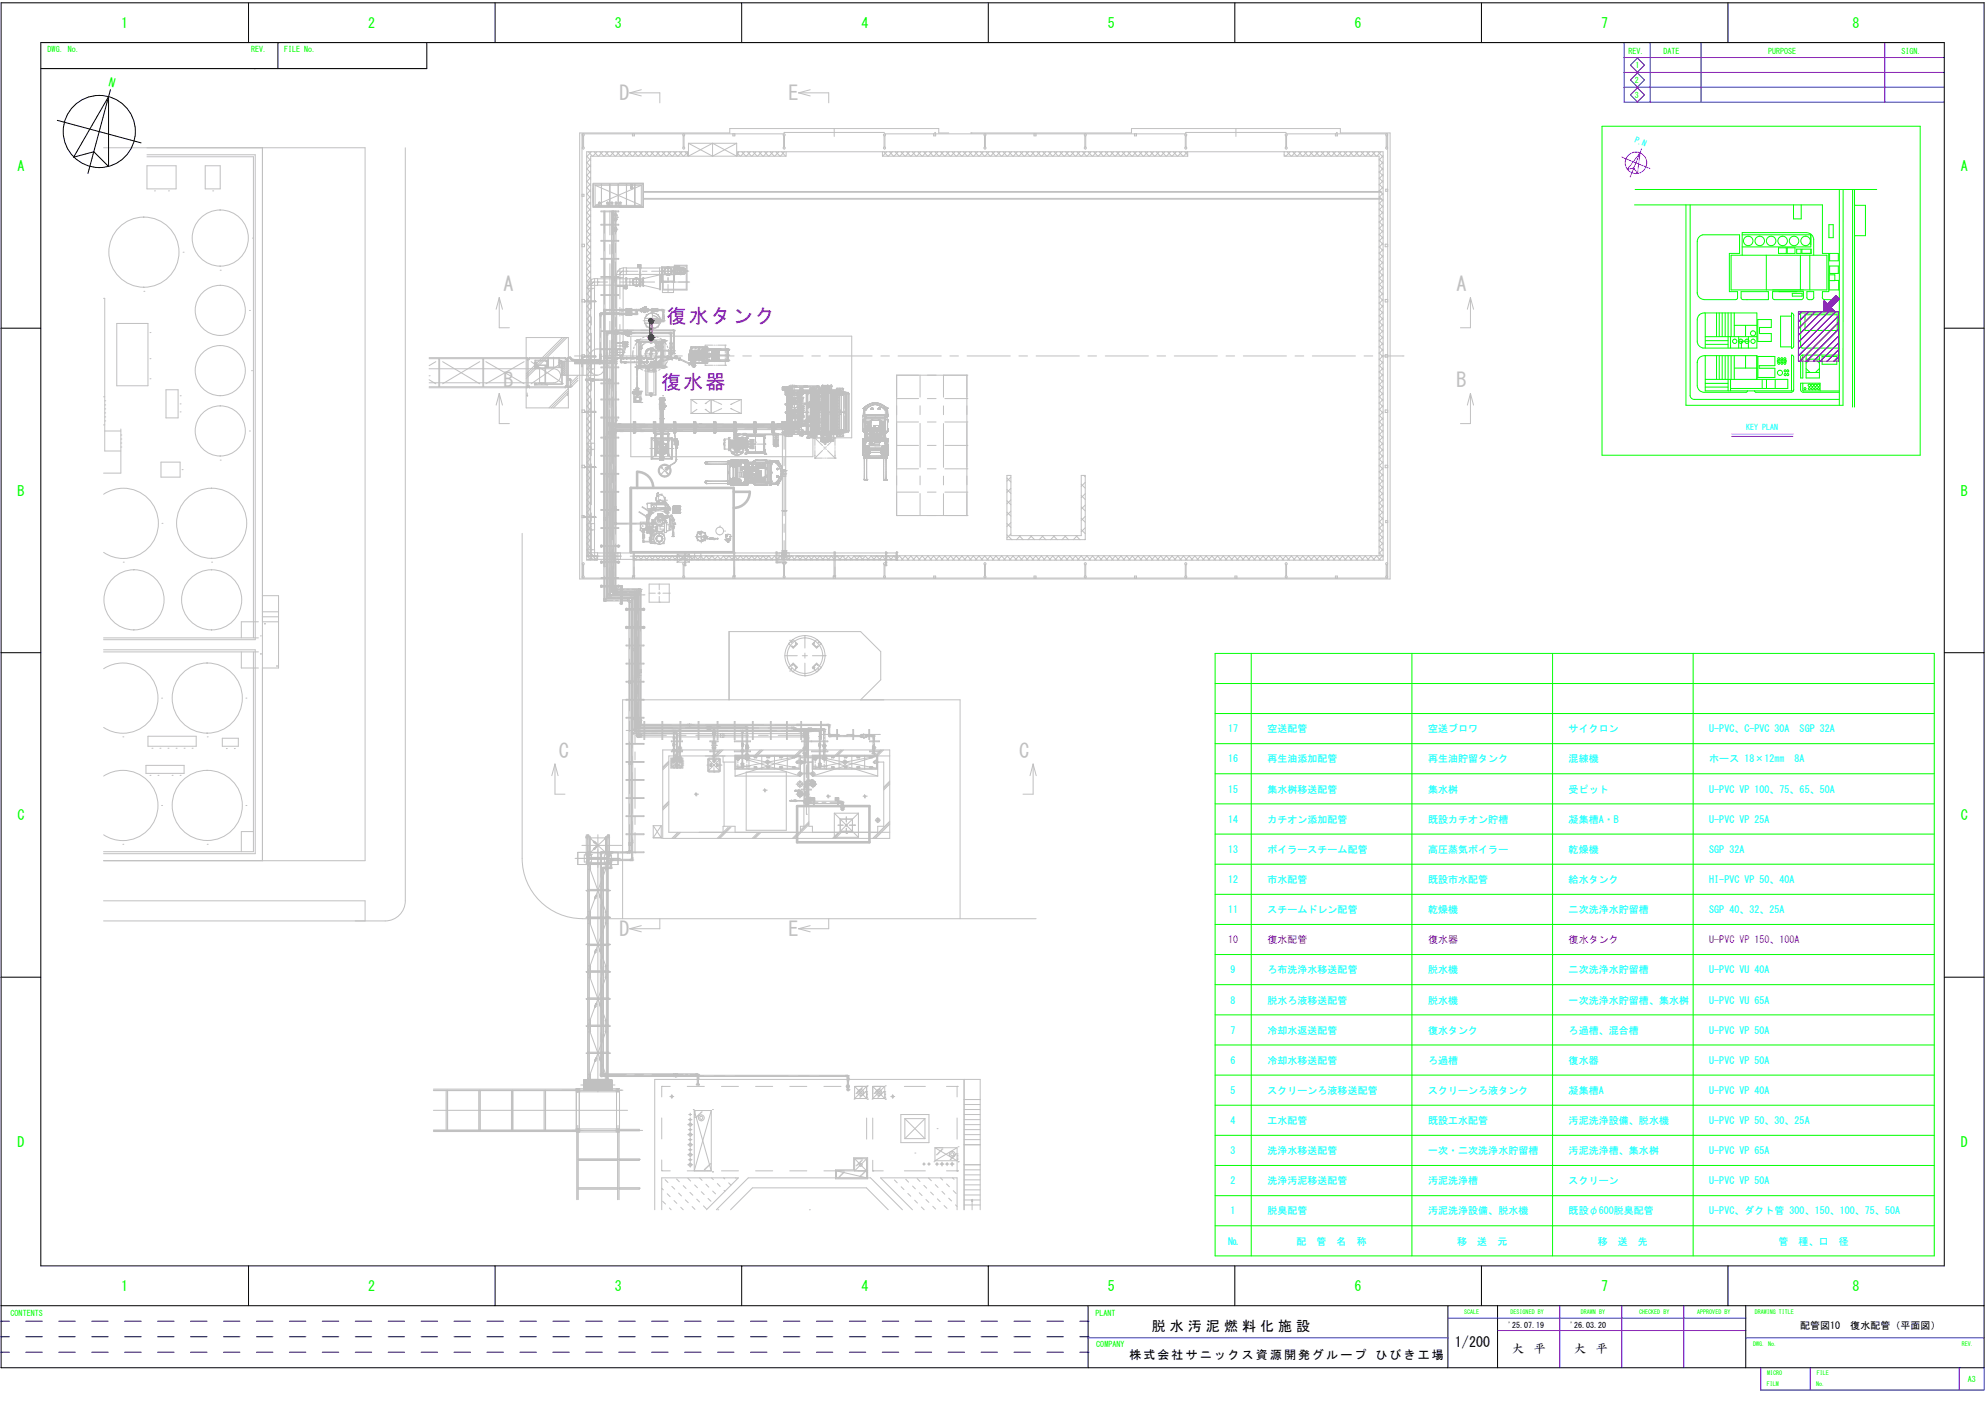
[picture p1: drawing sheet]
<svg xmlns="http://www.w3.org/2000/svg" width="420mm" height="297mm" viewBox="0 0 420 297" stroke-linecap="round" stroke-linejoin="round" font-family="sans-serif">
<defs><g id="words">
<g font-size="4.3" fill="#c0c0c0">
<text x="131.1" y="21.2">D</text>
<text x="166.8" y="21.2">E</text>
<text x="106.5" y="61.6">A</text>
<text x="308.1" y="61.6">A</text>
<text x="106.5" y="81.9">B</text>
<text x="308.1" y="81.9">B</text>
<text x="118.3" y="160.3">C</text>
<text x="215.6" y="160.3">C</text>
<text x="131.1" y="198.1">D</text>
<text x="166.8" y="198.1">E</text>
</g>
<g font-size="4.3" fill="#c000c0">
<text x="141" y="68.3">復水タンク</text>
<text x="139.9" y="82.2">復水器</text>
</g>
<g font-size="3" fill="#0f0">
<text x="25.7" y="5.9">1</text>
<text x="77.9" y="5.9">2</text>
<text x="130.1" y="5.9">3</text>
<text x="182.2" y="5.9">4</text>
<text x="234.4" y="5.9">5</text>
<text x="286.6" y="5.9">6</text>
<text x="338.8" y="5.9">7</text>
<text x="391.9" y="5.9">8</text>
<text x="3.7" y="36.2">A</text>
<text x="414.8" y="36.2">A</text>
<text x="3.7" y="104.9">B</text>
<text x="414.8" y="104.9">B</text>
<text x="3.7" y="173.5">C</text>
<text x="414.8" y="173.5">C</text>
<text x="3.7" y="242.6">D</text>
<text x="414.8" y="242.6">D</text>
<text x="25.7" y="273.2">1</text>
<text x="77.9" y="273.2">2</text>
<text x="130.1" y="273.2">3</text>
<text x="182.2" y="273.2">4</text>
<text x="234.4" y="273.2">5</text>
<text x="286.6" y="273.2">6</text>
<text x="338.8" y="273.2">7</text>
<text x="391.9" y="273.2">8</text>
</g>
<g font-size="3">
<text x="243.6" y="281.5">脱 水 汚 泥 燃 料 化 施 設</text>
<text x="307.8" y="285.1">1/200</text>
</g>
<text font-size="2.5" fill="#0f0" x="22.9" y="18.2" transform="rotate(15 22.9 18.2)">N</text>
<g font-size="2.5">
<text x="238.9" y="287.5">株 式会 社 サニ ック ス資 源開 発グ ル ープ</text>
<text x="291" y="287.5">ひび き 工場</text>
<text x="319.8" y="286.3">大</text>
<text x="324.5" y="286.3">平</text>
<text x="333" y="286.3">大</text>
<text x="337.6" y="286.3">平</text>
</g>
<g font-size="2.1" fill="#0ff">
<text x="259.8" y="154.9">17</text>
<text x="268.1" y="154.9">空送配管</text>
<text x="302.1" y="154.9">空送ブロワ</text>
<text x="331.9" y="154.9">サイクロン</text>
<text x="361.6" y="154.9">U-PVC、C-PVC 30A　SGP 32A</text>
<text x="259.8" y="161.3">16</text>
<text x="268.1" y="161.3">再生油添加配管</text>
<text x="302.1" y="161.3">再生油貯留タンク</text>
<text x="331.9" y="161.3">混練機</text>
<text x="361.6" y="161.3">ホース 18×12㎜　8A</text>
<text x="259.8" y="167.7">15</text>
<text x="268.1" y="167.7">集水桝移送配管</text>
<text x="302.1" y="167.7">集水桝</text>
<text x="331.9" y="167.7">受ピット</text>
<text x="361.6" y="167.7">U-PVC VP 100、75、65、50A</text>
<text x="259.8" y="174.1">14</text>
<text x="268.1" y="174.1">カチオン添加配管</text>
<text x="302.1" y="174.1">既設カチオン貯槽</text>
<text x="331.9" y="174.1">凝集槽A・B</text>
<text x="361.6" y="174.1">U-PVC VP 25A</text>
<text x="259.8" y="180.4">13</text>
<text x="268.1" y="180.4">ボイラースチーム配管</text>
<text x="302.1" y="180.4">高圧蒸気ボイラー</text>
<text x="331.9" y="180.4">乾燥機</text>
<text x="361.6" y="180.4">SGP 32A</text>
<text x="259.8" y="186.8">12</text>
<text x="268.1" y="186.8">市水配管</text>
<text x="302.1" y="186.8">既設市水配管</text>
<text x="331.9" y="186.8">給水タンク</text>
<text x="361.6" y="186.8">HI-PVC VP 50、40A</text>
<text x="259.8" y="193.2">11</text>
<text x="268.1" y="193.2">スチームドレン配管</text>
<text x="302.1" y="193.2">乾燥機</text>
<text x="331.9" y="193.2">二次洗浄水貯留槽</text>
<text x="361.6" y="193.2">SGP 40、32、25A</text>
<text x="260.3" y="206">9</text>
<text x="268.1" y="206">ろ布洗浄水移送配管</text>
<text x="302.1" y="206">脱水機</text>
<text x="331.9" y="206">二次洗浄水貯留槽</text>
<text x="361.6" y="206">U-PVC VU 40A</text>
<text x="260.3" y="212.3">8</text>
<text x="268.1" y="212.3">脱水ろ液移送配管</text>
<text x="302.1" y="212.3">脱水機</text>
<text x="331.9" y="212.3">一次洗浄水貯留槽、集水桝</text>
<text x="361.6" y="212.3">U-PVC VU 65A</text>
<text x="260.3" y="218.7">7</text>
<text x="268.1" y="218.7">冷却水返送配管</text>
<text x="302.1" y="218.7">復水タンク</text>
<text x="331.9" y="218.7">ろ過槽、混合槽</text>
<text x="361.6" y="218.7">U-PVC VP 50A</text>
<text x="260.3" y="225.1">6</text>
<text x="268.1" y="225.1">冷却水移送配管</text>
<text x="302.1" y="225.1">ろ過槽</text>
<text x="331.9" y="225.1">復水器</text>
<text x="361.6" y="225.1">U-PVC VP 50A</text>
<text x="260.3" y="231.4">5</text>
<text x="268.1" y="231.4">スクリーンろ液移送配管</text>
<text x="302.1" y="231.4">スクリーンろ液タンク</text>
<text x="331.9" y="231.4">凝集槽A</text>
<text x="361.6" y="231.4">U-PVC VP 40A</text>
<text x="260.3" y="237.8">4</text>
<text x="268.1" y="237.8">工水配管</text>
<text x="302.1" y="237.8">既設工水配管</text>
<text x="331.9" y="237.8">汚泥洗浄設備、脱水機</text>
<text x="361.6" y="237.8">U-PVC VP 50、30、25A</text>
<text x="260.3" y="244.2">3</text>
<text x="268.1" y="244.2">洗浄水移送配管</text>
<text x="302.1" y="244.2">一次・二次洗浄水貯留槽</text>
<text x="331.9" y="244.2">汚泥洗浄槽、集水桝</text>
<text x="361.6" y="244.2">U-PVC VP 65A</text>
<text x="260.3" y="250.6">2</text>
<text x="268.1" y="250.6">洗浄汚泥移送配管</text>
<text x="302.1" y="250.6">汚泥洗浄槽</text>
<text x="331.9" y="250.6">スクリーン</text>
<text x="361.6" y="250.6">U-PVC VP 50A</text>
<text x="260.3" y="256.9">1</text>
<text x="268.1" y="256.9">脱臭配管</text>
<text x="302.1" y="256.9">汚泥洗浄設備、脱水機</text>
<text x="331.9" y="256.9">既設φ600脱臭配管</text>
<text x="361.6" y="256.9">U-PVC、ダクト管 300、150、100、75、50A</text>
<text x="259.8" y="263.3">№</text>
<text x="274.3" y="263.3">配　管　名　称</text>
<text x="308.3" y="263.3">移　送　元</text>
<text x="338" y="263.3">移　送　先</text>
<text x="376.3" y="263.3">管　種、口　径</text>
</g>
<g font-size="2.1" fill="#c000c0">
<text x="259.8" y="199.6">10</text>
<text x="268.1" y="199.6">復水配管</text>
<text x="302.1" y="199.6">復水器</text>
<text x="331.9" y="199.6">復水タンク</text>
<text x="361.6" y="199.6">U-PVC VP 150、100A</text>
</g>
<text font-size="2.1" x="380.9" y="281.1">配管図10　復水配管（平面図）</text>
<g font-size="1.7" fill="#0f0">
<text x="10.1" y="11.1">DWG. No.</text>
<text x="53.2" y="11.1">REV.</text>
<text x="60.1" y="11.1">FILE No.</text>
<text x="344.5" y="11.3">REV.</text>
<text x="352" y="11.3">DATE</text>
<text x="374.1" y="11.3">PURPOSE</text>
<text x="402.3" y="11.3">SIGN.</text>
<text x="345.9" y="17.5">2</text>
<text x="346" y="14.3">1</text>
<text x="345.9" y="20.6">3</text>
<text x="2.2" y="278.5">CONTENTS</text>
<text x="231.8" y="278.4">PLANT</text>
<text x="231.9" y="285">COMPANY</text>
<text x="416.3" y="292.4">A3</text>
</g>
<g font-size="1.7" fill="#0ff">
<text x="345.7" y="30.1" transform="rotate(22 345.7 30.1)">P.N</text>
<text x="369.4" y="90.9">KEY PLAN</text>
</g>
<g font-size="1.7">
<text x="319" y="280.9">'25.07.19</text>
<text x="332.2" y="280.9">'26.03.20</text>
</g>
<g font-size="1.3" fill="#0f0">
<text x="309.7" y="278">SCALE</text>
<text x="319.6" y="278">DESIGNED BY</text>
<text x="334.5" y="278">DRAWN BY</text>
<text x="346.8" y="278">CHECKED BY</text>
<text x="359.1" y="278">APPROVED BY</text>
<text x="371.2" y="278">DRAWING TITLE</text>
<text x="370.9" y="284.9">DWG. No.</text>
<text x="415.1" y="284.9">REV.</text>
<text x="373.8" y="293.2">FILM</text>
<text x="373.8" y="290.8">MICRO</text>
<text x="384.3" y="293.2">No.</text>
<text x="384.3" y="290.8">FILE</text>
</g>
</g></defs>
<g fill="none" stroke="#c0c0c0" stroke-width=".21">
<path d="M169 19.6h6.3v2.2M169 19.6l2.4 .7M171.4 19l-2.4 .6M123.2 28.4h.4v.3h-.4zM123.2 31.2h.4v.3h-.4zM123.3 28.8v2.3M123.5 28.8v2.3M124.1 32.1v86.4M124.1 39.6l.9 1M124.1 38.3l.9 .9M124.1 37l.9 .9M124.1 35.7l.9 .9"/>
<path d="M124.1 34.4l.9 .9M124.1 33l.9 1M124.5 32.1l.8 .9M125 33v84.6M125 38.8l-.9 1M125 37.5l-.9 1M125 36.2l-.9 .9M125 34.9l-.9 .9M125 33.5l-.9 1M125.1 32.1l-1 1.1M125.5 39.8v3M125.7 32.1l.8 .9"/>
<path d="M126.3 32.1l-.9 .9M126.9 32.1l.8 .9M127.5 32.1l-.9 .9M128.1 32.1l.8 .9M128.7 32.1l-.9 .9M129.3 32.1l.8 .9M129.9 32.1l-.8 .9M130.5 32.1l.8 .9M131 38.8h5.1v5.1h-5.1M131.1 32.1l-.9 .9M131.7 32.1l.8 .9M132.3 32.1l-.9 .9"/>
<path d="M132.9 32.1l.9 .9M133.5 32.1l-.8 .9M133.8 28.3v.4h.4v-.4M134.1 32.1l.9 .9M134.7 32.1l-.8 .9M135.3 32.1l.8 .9M135.7 39.2v4.3M135.9 32.1l-.9 .9M136.5 32.1l.9 .9M137.1 32.1l-.9 .9M137.7 32.1l.9 .9M138.3 32.1l-.8 .9"/>
<path d="M138.9 32.1l.9 .9M139.5 32.1l-.8 .9M140.1 32.1l.9 .9M140.7 32.1l-.8 .9M141.3 32.1l.9 .9M141.9 32.1l-.8 .9M142.5 32.1l.9 .9M143.1 32.1l-.8 .9M143.7 32.1l.9 .9M144.3 32.1l-.8 .9M144.5 31.2h.3v.3h-.3zM144.5 28.4h.3v.3h-.3z"/>
<path d="M144.5 28.8v2.3M144.7 28.8v2.3M155 28.3v.4h.5v-.4M156.9 32.1l.9 .9M157.5 32.1l-.8 .9M158.1 32.1l.9 .9M158.7 32.1l-.8 .9M159.3 32.1l.9 .9M159.9 32.1l-.8 .9M160.5 32.1l.9 .9M161.1 32.1l-.8 .9M161.8 32.1l.8 .9"/>
<path d="M162.3 32.1l-.8 .9M162.9 32.1l.9 .9M163.6 32.1l-.9 .9M164.1 32.1l.9 .9M164.8 32.1l-.9 .9M165.4 32.1l.8 .9M165.7 31.2h.4v.3h-.4zM165.7 28.4h.4v.3h-.4zM165.8 28.8v2.3M165.9 28h.1M165.9 28.3h-42.8v94h170.5v-94h-21.5M165.9 28h21.2"/>
<path d="M165.9 32.1l-.8 .9M166 28.8v2.3M166.3 32.1v.9M176.5 27.2v1.7M186.7 32.1v.9h64.6v-.9M187 31.2h.3v.3h-.3zM187 28.4h.3v.3h-.3zM187 32.1l.8 .9M187 28.8v2.3M187.1 28.3h63.7M187.2 28.8v2.3M187.6 32.1l-.9 .9"/>
<path d="M188.2 32.1l.8 .9M188.8 32.1l-.9 .9M189.4 32.1l.8 .9M190 32.1l-.9 .9M190.6 32.1l.9 .9M191.2 32.1l-.8 .9M191.8 32.1l.9 .9M192.4 32.1l-.8 .9M193 32.1l.8 .9M193.6 32.1l-.9 .9M194.2 32.1l.9 .9M194.8 32.1l-.9 .9"/>
<path d="M195.4 32.1l.9 .9M196 32.1l-.8 .9M196.6 32.1l.9 .9M197.2 32.1l-.8 .9M197.5 28.3v.4h.5v-.4M197.7 28h.1M197.8 32.1l.8 .9M198.4 32.1l-.8 .9M199 32.1l.9 .9M199.6 32.1l-.8 .9M200.2 32.1l.9 .9M200.7 28.1h-2.1v-.9h-44.2v.9h-31.8v94.4h171.5v-94.4h-10.5v-.9h-44.2v.9h-34"/>
<path d="M200.8 32.1l-.8 .9M201.4 32.1l.9 .9M202 32.1l-.8 .9M202.6 32.1l.9 .9M203.2 32.1l-.8 .9M203.8 32.1l.9 .9M204.4 32.1l-.8 .9M205 32.1l.9 .9M205.4 28.1h.1M205.6 32.1l-.8 .9M206.2 32.1l.9 .9M206.8 32.1l-.8 .9"/>
<path d="M207.4 32.1l.9 .9M208 32.1l-.8 .9M208.2 31.2h.3v.3h-.3zM208.2 28.4h.3v.3h-.3zM208.3 28.8v2.3M208.5 28.8v2.3M208.6 32.1l.9 .9M209.2 32.1l-.8 .9M209.8 32.1l.9 .9M210.4 32.1l-.8 .9M211 32.1l.9 .9M211.6 32.1l-.8 .9"/>
<path d="M212.2 32.1l.9 .9M212.8 32.1l-.8 .9M213.4 32.1l.9 .9M214 32.1l-.8 .9M214.6 32.1l.9 .9M215.2 32.1l-.8 .9M215.8 32.1l.9 .9M216.4 32.1l-.8 .9M217 32.1l.9 .9M217.6 32.1l-.8 .9M218.2 32.1l.9 .9M218.8 28.3v.4h.4v-.4"/>
<path d="M218.8 32.1l-.8 .9M219.4 32.1l.9 .9M220 32.1l-.8 .9M220.6 32.1l.9 .9M221.2 32.1l-.8 .9M221.8 32.1l.9 .9M222.4 32.1l-.8 .9M223 32.1l.9 .9M223.6 32.1l-.8 .9M224.2 32.1l.9 .9M224.8 32.1l-.8 .9M225.4 32.1l.9 .9"/>
<path d="M226 32.1l-.8 .9M226.6 32.1l.9 .9M227.2 32.1l-.8 .9M227.8 32.1l.9 .9M228.4 32.1l-.8 .9M229 32.1l.9 .9M229.4 31.2h.4v.3h-.3zM229.4 28.4h.4v.3h-.3zM229.5 28.8v2.3M229.6 32.1l-.8 .9M229.7 28.8v2.3M230.2 32.1l.9 .9"/>
<path d="M230.8 32.1l-.8 .9M231.4 32.1l.9 .9M232 32.1l-.8 .9M232.6 32.1l.8 .9M233.2 32.1l-.9 .9M233.8 32.1l.9 .9M234.4 32.1l-.8 .9M235 32.1l.9 .9M235.6 32.1l-.8 .9M236.2 32.1l.9 .9M236.8 32.1l-.8 .9M237.4 32.1l.9 .9"/>
<path d="M238 32.1l-.8 .9M238.6 32.1l.9 .9M239.2 32.1l-.8 .9M239.8 32.1l.9 .9M240 28.3v.4h.4v-.4M240.4 32.1l-.8 .9M241 32.1l.9 .9M241.6 32.1l-.8 .9M242.2 32.1l.9 .9M242.8 32.1l-.8 .9M243.4 32.1l.9 .9M244 32.1l-.8 .9"/>
<path d="M244.6 32.1l.9 .9M245.2 32.1l-.8 .9M245.8 32.1l.9 .9M246.4 32.1l-.8 .9M247 32.1l.9 .9M247.6 32.1l-.8 .9M248.2 32.1l.9 .9M248.8 32.1l-.8 .9M249.4 32.1l.9 .9M250 32.1l-.8 .9M250.6 32.1l.7 .7M250.7 31.2h.3v.3h-.3z"/>
<path d="M250.7 28.4h.3v.3h-.3zM250.8 28.8v2.3M250.8 28h.1M250.8 28h21.3M250.9 28.8v2.3M251.2 32.1l-.8 .9M251.3 33h-.1M261.5 27.2v1.7M271.7 32.2v.8h20.1v84.6M271.7 32.7l.3 .3M272 31.2h.3v.3h-.3zM272 28.4h.3v.3h-.3z"/>
<path d="M272 28.8v2.3M272.2 28.8v2.3M272.3 32.1l.9 .9M272.9 32.1l-.8 .9M273.5 32.1l.9 .9M274.1 32.1l-.8 .9M274.7 32.1l.9 .9M275.3 32.1l-.8 .9M275.9 32.1l.9 .9M276.5 32.1l-.8 .9M277.1 32.1l.9 .9M277.7 32.1l-.8 .9"/>
<path d="M278.3 32.1l.9 .9M278.9 32.1l-.8 .9M279.5 32.1l.9 .9M280.1 32.1l-.8 .9M280.7 32.1l.9 .9M281.3 32.1l-.8 .9M281.9 32.1l.9 .9M282.5 28.3v.4h.4v-.4M282.5 32.1l-.8 .9M282.7 28h.1M283.1 32.1l.9 .9M283.7 32.1l-.8 .9"/>
<path d="M284.3 32.1l.9 .9M284.9 32.1l-.8 .9M285.5 32.1l.9 .9M286.1 32.1l-.8 .9M286.7 32.1l.9 .9M287.3 32.1l-.8 .9M288 32.1l.8 .9M288.5 32.1l-.8 .9M289.1 32.1l.9 .9M289.8 32.1l-.9 .9M290.3 32.1l.9 .9M290.9 32.1l-.8 .9"/>
<path d="M291.5 32.1l1.1 1.2M291.8 38.9l.8 1M291.8 37.6l.8 .9M291.8 36.3l.8 .9M291.8 35l.8 .9M291.8 33.7l.8 .9M292.1 32.1l-.8 .9M292.6 32.1v86.4M292.6 39.5l-.8 1M292.6 38.2l-.8 .9M292.6 36.9l-.8 .9M292.6 35.6l-.8 .9"/>
<path d="M292.6 34.2l-.8 1M292.6 32.9l-.8 1M293.2 31.2h.3v.3h-.3zM293.2 28.4h.3v.3h-.3zM293.3 28.8v2.3M293.4 28.8v2.3M123.1 51.7h.6v.5h-.6M123.1 41.1h.4v.4h-.4M124.1 59.4l.9 1M124.1 58.1l.9 1M124.1 56.8l.9 .9M124.1 55.5l.9 .9"/>
<path d="M124.1 54.2l.9 .9M124.1 52.8l.9 1M124.1 51.5l.9 1M124.1 50.2l.9 .9M124.1 48.9l.9 .9M124.1 47.6l.9 .9M124.1 46.2l.9 1M124.1 44.9l.9 .9M124.1 43.6l.9 .9M124.1 42.3l.9 .9M124.1 41l.9 .9M125 60l-.9 .9"/>
<path d="M125 58.7l-.9 .9M125 57.3l-.9 1M125 56l-.9 .9M125 54.7l-.9 .9M125 53.4l-.9 .9M125 52l-.9 1M125 50.7l-.9 1M125 49.4l-.9 .9M125 48.1l-.9 .9M125 46.8l-.9 .9M125 45.4l-.9 1M125 44.1l-.9 1"/>
<path d="M125 42.8l-.9 .9M125 41.5l-.9 .9M125 40.2l-.9 .9M130.2 44.6v4.9M130.2 51.5v1.9M130.2 55.4v9.8M136.1 40.5h156.1M136.1 40.7h156.1M136.1 42h156.1M136.1 42.1h156.1M291.8 58.8l.8 .9M291.8 57.4l.8 1"/>
<path d="M291.8 56.1l.8 .9M291.8 54.8l.8 .9M291.8 53.5l.8 .9M291.8 52.2l.8 .9M291.8 50.8l.8 1M291.8 49.5l.8 .9M291.8 48.2l.8 .9M291.8 46.9l.8 .9M291.8 45.6l.8 .9M291.8 44.2l.8 .9M291.8 42.9l.8 .9M291.8 41.6l.8 .9"/>
<path d="M291.8 40.3l.8 .9M292.6 59.4l-.8 .9M292.6 58l-.8 1M292.6 56.7l-.8 .9M292.6 55.4l-.8 .9M292.6 54.1l-.8 .9M292.6 52.7l-.8 1M292.6 51.4l-.8 .9M292.6 50.1l-.8 .9M292.6 48.8l-.8 .9M292.6 47.5l-.8 .9M292.6 46.1l-.8 1"/>
<path d="M292.6 44.8l-.8 .9M292.6 43.5l-.8 .9M292.6 42.2l-.8 .9M292.6 40.9l-.8 .9M293.6 40h-.4v.5h.4M293.6 51.7h-.5v.5h.5M105.6 63v6.3h2.2M105.6 63l-.6 2.4M105.6 63l.7 2.4M121.5 75.3h4.6M123.1 63.4h.6v.5h-.6M123.1 75h.6v.6h-.6"/>
<path d="M124.1 79.3l.9 .9M124.1 77.9l.9 1M124.1 76.6l.9 1M124.1 75.3l.9 .9M124.1 74l.9 .9M124.1 72.7l.9 .9M124.1 71.3l.9 1M124.1 70l.9 1M124.1 68.7l.9 .9M124.1 67.4l.9 .9M124.1 66.1l.9 .9M124.1 64.7l.9 1"/>
<path d="M124.1 63.4l.9 .9M124.1 62.1l.9 .9M124.1 60.8l.9 .9M125 79.8l-.9 .9M125 78.5l-.9 .9M125 77.2l-.9 .9M125 75.8l-.9 1M125 74.5l-.9 .9M125 73.2l-.9 .9M125 71.9l-.9 .9M125 70.5l-.9 1M125 69.2l-.9 1"/>
<path d="M125 67.9l-.9 .9M125 66.6l-.9 .9M125 65.3l-.9 .9M125 63.9l-.9 1M125 62.6l-.9 1M125 61.3l-.9 .9M127.9 65.6h1.4M127.9 75.3h1.9M129.8 65.6h.6M130.2 76h.1M130.2 67.2v1.9M130.2 71.1v4.9"/>
<path d="M130.9 65.6h1.5M131.6 75.3h9.1M132.4 65.6h.1M135.2 76.3h.1M135.2 73.4l.2 .1M135.2 73.7h.1M135.3 76.1l.1 .2h.2M135.3 73.6h.3M135.3 76.1h.1M135.3 76.2h.1M135.3 73.6v.1M135.3 73.7h.1"/>
<path d="M135.3 73.7l.1 .1M135.3 76v.1M135.3 76.2v.1M135.3 73.5v.2M135.3 75.9l.1 .1M135.3 76.1h-.1M135.4 73.4l-.1 .1M135.4 76.1h.2M135.4 73.6h.1M135.4 76.1h.1M135.4 73.5v.1M135.4 73.5h.1"/>
<path d="M135.4 73.6h-.1M135.4 76h.1M135.4 76h-.1M135.4 73.8h.2M135.4 76l.2 .3M135.4 76.2h.1M135.4 76v.1M135.4 76.2l-.2 .1M135.4 73.3v.1M135.4 73.7h.1M135.4 73.7l-.1 .2M135.5 73.4h.1"/>
<path d="M135.4 76.3h.1M135.4 73.4l.1 .1M135.4 75.9v.1M135.4 76.1l.2 .1zM135.5 73.5h.1M135.5 76.2h.1M135.5 76.2l-.1 .2M135.5 73.5v.2M135.5 73.5v.1M135.5 76.1v.1M135.5 73.9h.1M135.5 76.3h.1"/>
<path d="M135.5 77.4h1.4M135.5 73.5l-.1 .1M135.5 75.9l.1 .1M135.5 73.6v.1M135.5 73.7v.2M135.5 76.1v.2M135.5 73.7h.1M135.5 76h.1M135.5 73.7l.1 .1M135.6 73.8h.1M135.6 75.9h.1M135.6 73.5h.1"/>
<path d="M135.6 73.5l-.2 .2M135.6 73.8h-.1M135.6 76.2l.1 .2M135.6 76h-.1M135.6 73.6l.2 .1M135.6 73.4h.1M135.6 73.8v.1M135.6 76.3h.1M135.6 75.9l-.2 .1M135.6 76.2v.1M135.6 73.6h.1M135.6 76.2h.1"/>
<path d="M135.6 73.4l-.3 .1M135.6 73.7h.1M135.6 73.7v.1M135.6 76h.1M135.6 73.4v.1M135.6 76.1h.1M135.6 76.1l-.1 .1M135.6 76l.1 .1M135.7 73.3h.1M135.7 76.4h.1M135.7 73.3l-.1 .2M135.7 73.5h.1"/>
<path d="M135.7 73.5l-.1 .1M135.7 76v.2M135.7 76.2l-.1 .1M135.7 73.6h.1M135.7 76.2h.1M135.7 73.5l-.1 .2M135.8 73.7h.1M135.8 76l-.2 .1M136.5 65.6h1.1M137.4 77.4h.6M137.4 72.3h.6M137.5 72.1l.1 .1"/>
<path d="M137.5 77.2l.1 .1M137.5 72.4l.1 .1M137.5 77.3h.1M137.5 77.3v.2M137.5 72.2v.2M137.6 72.2h.1M137.6 77.3h.1M137.6 72.4v.1M137.6 77.5v.1M137.6 72.3h.1M137.6 77.4h.1M137.6 72.5h.1"/>
<path d="M137.6 77.3h-.1M137.6 77.6h.1M137.6 72.4h.1M137.6 77.5h.1M137.6 72.4l-.1 .1M137.6 72.1l.2 .1M137.6 72.1v.1M137.6 72.5h.2M137.6 77.5l-.1 .1M137.7 72.3l.1 .1zM137.7 77.4l.1 .1zM137.7 72.3h.1"/>
<path d="M137.7 77.5h.1M137.7 72.2h.1M137.7 72.4v.1M137.7 77.3h.1M137.7 72.5h.1M137.7 72.6h.1M137.7 77.7h.1M137.7 77.6h.1M137.7 72v.6M137.7 77.1v.6M137.8 72.4h.1M137.8 72.2h.1"/>
<path d="M137.8 77.5h.1M137.8 77.3h.1M137.8 72.4l.1 .1M137.8 72.1l.1 .1M137.8 77.5l.1 .1M137.8 77.3h-.1M137.9 72.5h.1M137.9 77.3h.1M137.8 72.3h.1M137.8 77.4h.1M137.8 77.6h-.2M137.9 72.2l-.1 .3"/>
<path d="M137.9 77.3v.2M137.9 77.5h.1M137.9 77.4h.1M137.9 72.3h.1M137.9 72.1l-.1 .1M137.9 77.2l-.1 .1M138 72.3h.1M138 77.4h.1M138 65.6h.4M138.5 77.4h1.4M138.9 65.6h1M139.6 73.7h.1"/>
<path d="M139.6 73.5h.1M139.6 76l.2 .1M139.7 76.2h.1M139.7 73.5v.1M139.7 73.6l.1 .1M139.7 76.2h-.1M139.7 73.5l.1 .1M139.7 73.5h.1M139.8 73.3h.1M139.8 76.4h.1M139.8 73.7h.1M139.8 73.3l.1 .2"/>
<path d="M139.8 77v-3.1h.3l-.1 3.1M139.8 73.6h.2M139.8 76.1h.2M139.8 73.6h.1M139.8 73.4h.1M139.8 76.3h.1M139.8 76.2h.1M139.8 76h.1M139.8 73.7h-.2M139.8 73.4l-.1 .1M139.8 76.2h-.1M139.8 76.1h-.1l.1 .2"/>
<path d="M139.8 75.9l.3 .1M139.8 73.8v.1M139.8 76.2l.1 .1M139.9 73.8h.1M139.9 75.9h.1M139.9 73.5h-.1M139.9 73.5h.1M139.9 76.2l-.1 .2M139.9 76h.1M139.9 76.1v.1M139.9 76.1l.1 .1zM139.9 73.7h.1"/>
<path d="M139.9 73.7v.1M139.9 76.2v.1M139.9 77.4h.1M139.9 73.5v.2M139.9 73.5v.1M139.9 76.3h.1M139.9 73.9h.1M139.9 75.3h.1M139.9 72.3v2M139.9 74.5v.8M139.9 75.8v1.6M139.9 65.6h.1"/>
<path d="M139.9 76.2h.1M139.9 76.2l.1 .1M140 73.4h.1M140 76.3h.1M140 73.6h-.1M140 73.8h.1M140 75.9v.1M140 73.4h-.2M140 73.7h.1M140 73.7l.1 .2M140 73.3l-.1 .2M140 76.4h.1"/>
<path d="M140 76.2h.1M140 76l-.1 .1M140 76v.1M140 76.2l.2 .1M140 73.6h.1M140 76.1h.1M140 73.4l.1 .3M140 73.5v.1M140 73.5h.1M140 73.4l.1 .1M140.1 75.9l-.1 .1M140.1 73.7h-.3"/>
<path d="M140.1 73.5h.1M140.1 76.2h.1M140.1 76.1h-.1M140.1 76.1h.1M140.1 73.7h.1M140.1 76.1l-.1 .2h-.2M140.2 76.3h.1M140.2 73.4l-.2 .1M142.5 75.3h1.9M145.9 75.1h2.6M145.9 74.4h.1M145.9 75.9h.3"/>
<path d="M145.9 75.9h.1M145.9 74.4h.3M145.9 75.9h.2M146 76h.1M146 74.3h.1M146 76v.1M146 76.3h.1M146 74h.1M146 74.2v.1M146 74.2h.1M146 76.1h.1M146 74v.3"/>
<path d="M146 76v.3M146 74.2l.1 .1M146.1 74.3h-.1M146.1 76l-.1 .1M146.1 74.3h.1M146.1 76h.1M146.1 75.9h.1M146.1 74.4h-.2M146.2 74.3l-.1 .1M146.2 74.1h.1M146.2 74.1v.2M146.2 75.9v.3"/>
<path d="M146.2 76.2h.1M146.2 74.1v.3M146.2 75.3h9.1M146.2 75.9h-.3v.3h.3M146.2 74.1h-.3v.3M146.2 74.4h.1M146.3 75.9h.1M146.3 74.1h.1M146.3 74.1v.1M146.3 75.9v.1M148.5 73.9v.2M148.5 74.1h.1"/>
<path d="M148.5 76.2h.1M148.5 76.2h.2M148.5 76.1h.3M148.5 74.1h.3M148.5 73.8h.3M148.5 76.1v.1M148.5 73.8v.1M148.6 76.3h.1M148.6 74h.1M148.6 74l.1-.3v.3M148.6 76.3l.1 .3M148.7 74h.1"/>
<path d="M148.7 73.9v.1M148.7 76.4h.1M148.7 76.3h.1M148.7 76.2v.1M148.7 76.6h.1M148.7 76.2v.4M148.7 73.9l-.1 .1M148.7 76.3h-.1M148.7 76.2h.1M148.8 73.9h.1M148.8 74.1h-.3M148.8 76.4h.1"/>
<path d="M148.8 76.1v.4l-.3-.1v-.2M148.8 73.9v.2M148.8 76.2v.2M148.8 73.8v.3M148.9 73.9h.1M148.9 76.2h.1M149.5 75.1h1M151.6 75.1h2.6M153.8 73.9v.2M153.8 76.2v.2M153.8 74.1h.1M153.8 76.4h.1"/>
<path d="M153.8 74.1h.3M153.8 73.9h.1M153.8 76.1h.3M153.8 76.1v.1M153.8 73.8l.3 .1v.2M153.9 76.2h-.1M153.9 76.3h.3M153.9 74h.1M153.9 74h.3M153.9 76.3h.1M153.9 73.9l.3 .1M153.9 73.9v.1"/>
<path d="M154 73.9h.1M154 76.3h.1M154 74h.1M154 73.9v.1M154 76.4h.1M154 76.2v.1M154 76.2v.2M154.1 74.1h.1M154.1 76.2h.1M154.1 76.2h-.2l-.1 .2M154.1 76.1v.3h-.3M154.2 75.1h.1"/>
<path d="M154.2 73.9h.1M154.2 74h.1M154.2 76.3h.1M154.2 76.2l-.3 .1M157.1 75.3h1.9M160.8 75.3h9.1M171.7 75.3h1.9M175.4 75.3h9.1M186.4 75.3h1.8M190 75.3h9.1M201 75.3h1.8M204.6 75.3h9.1"/>
<path d="M215.6 75.3h1.8M219.2 75.3h9.1M230.2 75.3h1.8M233.8 75.3h9.2M244.8 75.3h1.8M248.4 75.3h9.2M259.4 75.3h1.8M263 75.3h9.2M274 75.3h1.8M277.6 75.3h9.2M288.6 75.3h1.8M291.8 79.9l.8 .9"/>
<path d="M291.8 78.6l.8 .9M291.8 77.3l.8 .9M291.8 75.9l.8 1M291.8 74.6l.8 .9M291.8 73.3l.8 .9M291.8 72l.8 .9M291.8 70.7l.8 .9M291.8 69.3l.8 1M291.8 68l.8 .9M291.8 66.7l.8 .9M291.8 65.4l.8 .9M291.8 64l.8 1"/>
<path d="M291.8 62.7l.8 .9M291.8 61.4l.8 .9M291.8 60.1l.8 .9M292.2 75.3h4.6M292.6 79.2l-.8 .9M292.6 77.9l-.8 .9M292.6 76.5l-.8 .9M292.6 75.2l-.8 .9M292.6 73.9l-.8 .9M292.6 72.6l-.8 .9M292.6 71.2l-.8 1M292.6 69.9l-.8 .9"/>
<path d="M292.6 68.6l-.8 .9M292.6 67.3l-.8 .9M292.6 66l-.8 .9M292.6 64.6l-.8 1M292.6 63.3l-.8 .9M292.6 62l-.8 .9M292.6 60.7l-.8 .9M293.6 63.4h-.5v.5h.5M293.6 75h-.5v.6h.5M296.8 75.3h.1M311.1 63v6.3h-2.1M311.1 63l.6 2.4"/>
<path d="M311.1 63l-.7 2.4M105.6 83.2v6.4h2.2M105.6 83.2l-.6 2.5M105.6 83.2l.7 2.5M123.1 86.7h.6v.6h-.6M123.1 98.4h.6v.6M123.7 98.6v.4h-.6M123.7 98.9h2.3M123.7 98.7h2.3v.2M124.1 99.1l.9 .9M124.1 97.7l.9 1M124.1 96.4l.9 1"/>
<path d="M124.1 95.1l.9 1M124.1 93.8l.9 .9M124.1 92.5l.9 .9M124.1 91.1l.9 1M124.1 89.8l.9 1M124.1 88.5l.9 1M124.1 87.2l.9 .9M124.1 85.9l.9 .9M124.1 84.5l.9 1M124.1 83.2l.9 1M124.1 81.9l.9 .9M124.1 80.6l.9 .9"/>
<path d="M124.3 98.8h.1M124.4 98.8h.1M124.4 98.7v.1M125 99.6l-.9 .9M125 98.3l-.9 .9M125 97l-.9 .9M125 95.7l-.9 .9M125 94.3l-.9 .9M125 93l-.9 .9M125 91.7l-.9 .9M125 90.4l-.9 .9M125 89l-.9 1"/>
<path d="M125 87.7l-.9 .9M125 86.4l-.9 .9M125 85.1l-.9 .9M125 83.8l-.9 .9M125 82.4l-.9 1M125 81.1l-.9 .9M125.7 98.8h.1M125.8 98.8h.1M125.8 98.7v.1M126 98.9h.1M134 89.3h.1M134 89.5h.1"/>
<path d="M134 89.7h.1M134 89.9h.1M134 90.1h.1M134 90.4h.1M134 90.6h.1M134 90.8h.1M134 91h.1M134 91.2h.1M134 91.4h.1M134 89.3h.3l-.1 2.3M134 89.4h.3M134 89.5h.3"/>
<path d="M134 89.6h.3M134 89.7h.3M134 89.8h.3M134 89.9h.3M134 90h.3M134 90.1h.3M134 90.2h.3M134 90.4h.3M134 90.6h.3M134 90.8h.3M134 91h.3M134 91.1h.1"/>
<path d="M134 91.1h.3M134 91.2h.3M134 91.3h.1M134 91.3h.3M134 91.4h.3M134 91.5h.1M134 91.5h.3M134 90.3h.1M134 90.5h.1M134 90.7h.1M134 90.9h.1M134 91.6h.1"/>
<path d="M134 89.3v2.3M134.1 89.4h.1M134.1 89.6h.1M134.1 89.8h.1M134.1 90h.1M134.1 90.3h.1M134.1 90.5h.1M134.1 90.7h.1M134.1 90.9h.1M134.1 91.1h.1M134.1 91.3h.1M134.1 91.5h.1"/>
<path d="M134.1 89.3v.1M134.1 89.5v.1M134.1 89.7v.1M134.1 89.9v.1M134.1 90.1v.2M134.1 90.4v.1M134.1 90.6v.1M134.1 90.8v.1M134.1 91v.1M134.1 91.2v.1M134.1 91.4v.1M134.1 91.6h.1"/>
<path d="M134.1 89.2v2.4M134.2 89.3h.1M134.2 89.5h.1M134.2 89.7h.1M134.2 89.9h.1M134.2 90.1h.1M134.2 90.4h.1M134.2 90.6h.1M134.2 90.8h.1M134.2 91h.1M134.2 91.2h.1M134.2 91.4h.1"/>
<path d="M134.2 89.3v.1M134.2 89.5v.1M134.2 89.7v.1M134.2 89.9v.1M134.2 90.1v.2M134.2 90.4v.1M134.2 90.6v.1M134.2 90.8v.1M134.2 91l.1 .1M134.2 91.2l.1 .1M134.2 91.4l.1 .1M134.2 90.3h.1"/>
<path d="M134.2 90.5h.1M134.2 90.7h.1M134.2 90.9h.1M134.3 89.4h.1M134.3 89.6h.1M134.3 89.8h.1M134.3 90h.1M134.3 90.3h.1M134.3 90.5h.1M134.3 90.7h.1M134.3 90.9h.1M134.3 91.1h.1"/>
<path d="M134.3 91.3h.1M134.3 91.5h.1M134.3 89.2h-.3v2.4h.3M169.1 85.2h.1M169.1 84.6v.2M169.1 84.8v.1M169.1 85v.2M169.6 86.7h.3M171.1 89h.8v.2h-.8zM171.1 89.1h.8M171.1 89v.1M171.1 89.2h.1"/>
<path d="M171.2 89.2h.1M171.2 89v.2M171.2 89.1h.1M171.3 89l-.2 .2M171.3 89v.1M171.3 89.2h.1M171.3 89.1v.1M171.4 89.2h.1M171.4 89v.2M171.4 89.1h.1M171.5 89l-.2 .2M171.5 89v.2"/>
<path d="M171.6 89.2h.1M171.6 89.1v.1M171.6 89v.2M171.7 89.1h.1M171.7 89l-.1 .2M171.7 89v.1M171.8 89.2h.1M171.8 89.1v.1M171.8 89v.2M171.9 89.1h.1M171.9 89l-.1 .2M171.9 83h.1"/>
<path d="M171.9 82.9h.2M171.9 82.9l.1 .1M172 82.8h.1v.5l-.1-.1zM172 82.8h.1M172 83.2h.1M172.1 83.1h.1M172.1 82.9h.1M172.1 82.9v.2M291.8 99.7l.8 .9M291.8 98.4l.8 .9M291.8 97.1l.8 .9M291.8 95.7l.8 1"/>
<path d="M291.8 94.4l.8 1M291.8 93.1l.8 .9M291.8 91.8l.8 .9M291.8 90.5l.8 .9M291.8 89.1l.8 1M291.8 87.8l.8 1M291.8 86.5l.8 .9M291.8 85.2l.8 .9M291.8 83.9l.8 .9M291.8 82.5l.8 1M291.8 81.2l.8 .9M292.6 99l-.8 .9"/>
<path d="M292.6 97.7l-.8 .9M292.6 96.3l-.8 1M292.6 95l-.8 .9M292.6 93.7l-.8 .9M292.6 92.4l-.8 .9M292.6 91.1l-.8 .9M292.6 89.7l-.8 1M292.6 88.4l-.8 .9M292.6 87.1l-.8 .9M292.6 85.8l-.8 .9M292.6 84.5l-.8 .9M292.6 83.1l-.8 1"/>
<path d="M292.6 81.8l-.8 .9M292.6 80.5l-.8 .9M293.6 86.7h-.5v.6h.5M293.6 98.4h-.5v.6h.5M311.1 83.2v6.4h-2.1M311.1 83.2l.6 2.5M311.1 83.2l-.7 2.5M110.5 112.8v68.8a12.8 12.8 0 0 0 12.7 12.8h96M123.1 109.1h.4v.4h-.4M123.2 119.1h.4v.3h-.4zM123.3 119.5v2.3M123.5 119.5v2.3"/>
<path d="M124.1 117.6l.9 .9M124.1 116.2l.9 1M124.1 114.9l.9 1M124.1 113.6l.9 .9M124.1 112.3l.9 .9M124.1 111l.9 .9M124.1 109.6l.9 1M124.1 108.3l.9 1M124.1 107l.9 .9M124.1 105.7l.9 .9M124.1 104.4l.9 .9M124.1 103l.9 1"/>
<path d="M124.1 101.7l.9 1M124.1 100.4l.9 .9M124.2 117.6v-22.2h.7v22.2M125 116.8l-.9 .9M125 115.5l-.9 .9M125 114.1l-.9 1M125 112.8l-.9 .9M125 111.5l-.9 .9M125 110.2l-.9 .9M125 108.9l-.9 .9M125 107.5l-.9 1M125 106.2l-.9 .9"/>
<path d="M125 104.9l-.9 .9M125 103.6l-.9 .9M125 102.3l-.9 .9M125 100.9l-.9 1M125.3 117.6l.9 .9M125.5 117.6l-.9 .9M127.7 109.5h.3v.5h-.3zM127.9 110.1h.1M127.9 109.4v.2M127.9 109.7v.1M127.9 109.9v.2M134.9 117.6l.9 .9"/>
<path d="M135.1 117.6l-.9 .9M136.1 117.6l.9 .9M136.3 117.6l-.9 .9M137.4 117.6l.8 .9M137.5 117.6l-.9 .9M138.6 117.6l.8 .9M138.7 117.6l-.9 .9M139.7 117.6l.9 .9M139.9 117.6l-.9 .9M140.9 117.6l.9 .9M141.1 117.6l-.9 .9M142.2 117.6l.8 .9"/>
<path d="M142.3 117.6l-.9 .9M143.4 117.6l.8 .9M143.5 117.6l-.9 .9M144.5 119.1h.3v.3h-.3zM144.5 119.5v2.3M144.6 117.6l.8 .9M144.7 117.6l-.9 .9M144.7 119.5v2.3M145.8 117.6l.8 .9M145.9 117.6l-.9 .9M146.4 117.7v.7M147 117.6l.8 .9"/>
<path d="M147.1 117.6l-.9 .9M148.2 117.6l.8 .9M148.3 117.6l-.9 .9M149.4 117.6l.8 .9M149.5 117.6l-.9 .9M150.6 117.6l.8 .9M150.7 117.6l-.9 .9M151.8 117.6l.8 .9M151.9 117.6l-.9 .9M153 117.6l.8 .9M153.1 117.6l-.8 .9M154.2 117.6l.8 .9"/>
<path d="M154.3 117.6l-.9 .9M155.4 117.6l.8 .9M155.5 117.6l-.9 .9M156.6 117.6l.8 .9M156.7 117.6l-.9 .9M157.8 117.6l.8 .9M157.9 117.6l-.8 .9M159 117.6l.8 .9M159.1 117.6l-.9 .9M160.2 117.6l.8 .9M160.3 117.6l-.9 .9M161.4 117.6l.8 .9"/>
<path d="M161.5 117.6l-.8 .9M162.6 117.6l.8 .9M162.7 117.6l-.8 .9M163.8 117.6l.8 .9M163.9 117.6l-.8 .9M165 117.6l.8 .9M165.1 117.6l-.8 .9M165.7 119.1h.4v.3h-.4zM165.8 119.5v2.3M166 119.5v2.3M166.2 117.6l.8 .9M166.3 117.6l-.8 .9"/>
<path d="M167.4 117.6l.9 .9M167.5 117.6l-.8 .9M168.6 117.6l.9 .9M168.7 117.6l-.8 .9M169.8 117.6l.8 .9M169.9 117.6l-.8 .9M171 117.6l.9 .9M171.1 117.6l-.8 .9M172.2 117.6l.9 .9M172.3 117.6l-.8 .9M173.4 117.6l.9 .9M173.5 117.6l-.8 .9"/>
<path d="M174.6 117.6l.9 .9M174.7 117.6l-.8 .9M175.8 117.6l.9 .9M175.9 117.6l-.8 .9M177 117.6l.9 .9M177.1 117.6l-.8 .9M178.2 117.6l.9 .9M178.3 117.6l-.8 .9M179.4 117.6l.9 .9M179.5 117.6l-.8 .9M180.6 117.6l.9 .9M180.7 117.6l-.8 .9"/>
<path d="M181.8 117.6l.9 .9M181.9 117.6l-.8 .9M183 117.6l.9 .9M183.1 117.6l-.8 .9M184.2 117.6l.9 .9M184.3 117.6l-.8 .9M185.4 117.6l.9 .9M185.5 117.6l-.8 .9M186.6 117.6l.9 .9M186.8 117.6l-.9 .9M187 119.1h.3v.3h-.3zM187 119.5v2.3"/>
<path d="M187.2 119.5v2.3M187.8 117.6l.9 .9M188 117.6l-.9 .9M189 117.6l.9 .9M189.1 117.6l-.8 .9M190.2 117.6l.9 .9M190.4 117.6l-.9 .9M191.4 117.6l.9 .9M191.6 117.6l-.9 .9M192.6 117.6l.9 .9M192.8 117.6l-.9 .9M193.8 117.6l.9 .9"/>
<path d="M194 117.6l-.9 .9M195.1 117.6l.8 .9M195.2 117.6l-.9 .9M196.3 117.6l.8 .9M196.4 117.6l-.9 .9M197.4 117.6l.9 .9M197.6 117.6l-.9 .9M198.6 117.6l.9 .9M198.8 117.6l-.9 .9M199.9 117.6l.8 .9M200 117.6l-.9 .9M201.1 117.6l.8 .9"/>
<path d="M201.2 117.6l-.9 .9M202.2 117.6l.9 .9M202.4 117.6l-.9 .9M203.5 117.6l.8 .9M203.6 117.6l-.9 .9M204.7 117.6l.8 .9M204.8 117.6l-.9 .9M205.9 117.6l.8 .9M206 117.6l-.9 .9M207.1 117.6l.8 .9M207.2 117.6l-.9 .9M208.2 119.1h.3v.3h-.3z"/>
<path d="M208.3 117.6l.8 .9M208.3 119.5v2.3M208.4 117.6l-.9 .9M208.5 119.5v2.3M209.5 117.6l.8 .9M209.6 117.6l-.9 .9M210.7 117.6l.8 .9M210.8 117.6l-.9 .9M211.9 117.6l.8 .9M212 117.6l-.9 .9M213.1 117.6l.8 .9M213.2 117.6l-.9 .9"/>
<path d="M214.2 117.6l.9 .9M214.4 117.6l-.9 .9M215.5 117.6l.8 .9M215.6 117.6l-.9 .9M216.7 117.6l.8 .9M216.8 117.6l-.9 .9M217.9 117.6l.8 .9M218 117.6l-.9 .9M219.1 117.6l.8 .9M219.2 117.6l-.9 .9M220.3 117.6l.8 .9M220.4 117.6l-.9 .9"/>
<path d="M221.5 117.6l.8 .9M221.6 117.6l-.9 .9M222.7 117.6l.8 .9M222.8 117.6l-.9 .9M223.9 117.6l.8 .9M224 117.6l-.9 .9M225.1 117.6l.8 .9M225.2 117.6l-.9 .9M226.3 117.6l.8 .9M226.4 117.6l-.8 .9M227.5 117.6l.8 .9M227.6 117.6l-.9 .9"/>
<path d="M228.7 117.6l.8 .9M228.8 117.6l-.9 .9M229.4 119.1h.4v.3h-.3zM229.5 119.5v2.3M229.7 119.5v2.3M229.9 117.6l.8 .9M230 117.6l-.9 .9M231.1 117.6l.8 .9M231.2 117.6l-.8 .9M232.3 117.6l.8 .9M232.4 117.6l-.8 .9M233.5 117.6l.8 .9"/>
<path d="M233.6 117.6l-.9 .9M234.7 117.6l.8 .9M234.8 117.6l-.8 .9M235.9 117.6l.8 .9M236 117.6l-.8 .9M237.1 117.6l.8 .9M237.2 117.6l-.8 .9M238.3 117.6l.8 .9M238.4 117.6l-.8 .9M239.5 117.6l.8 .9M239.6 117.6l-.8 .9M240.7 117.6l.9 .9"/>
<path d="M240.8 117.6l-.8 .9M241.9 117.6l.9 .9M242 117.6l-.8 .9M243.1 117.6l.8 .9M243.2 117.6l-.8 .9M244.3 117.6l.9 .9M244.4 117.6l-.8 .9M245.5 117.6l.9 .9M245.6 117.6l-.8 .9M246.7 117.6l.9 .9M246.8 117.6l-.8 .9M247.9 117.6l.9 .9"/>
<path d="M248 117.6l-.8 .9M249.1 117.6l.9 .9M249.2 117.6l-.8 .9M250.3 117.6l.9 .9M250.4 117.6l-.8 .9M250.7 119.1h.3v.3h-.3zM250.8 119.5v2.3M250.9 119.5v2.3M251.5 117.6l.9 .9M251.6 117.6l-.8 .9M252.7 117.6l.9 .9M252.8 117.6l-.8 .9"/>
<path d="M253.9 117.6l.9 .9M254 117.6l-.8 .9M255.1 117.6l.9 .9M255.2 117.6l-.8 .9M256.3 117.6l.9 .9M256.5 117.6l-.9 .9M257.5 117.6l.9 .9M257.6 117.6l-.8 .9M258.7 117.6l.9 .9M258.8 117.6l-.8 .9M259.9 117.6l.9 .9M260.1 117.6l-.9 .9"/>
<path d="M261.1 117.6l.9 .9M261.3 117.6l-.9 .9M262.3 117.6l.9 .9M262.5 117.6l-.9 .9M263.5 117.6l.9 .9M263.7 117.6l-.9 .9M264.7 117.6l.9 .9M264.9 117.6l-.9 .9M265.9 117.6l.9 .9M266.1 117.6l-.9 .9M267.1 117.6l.9 .9M267.3 117.6l-.9 .9"/>
<path d="M268.4 117.6l.8 .9M268.5 117.6l-.9 .9M269.6 117.6l.8 .9M269.7 117.6l-.9 .9M270.7 117.6l.9 .9M270.9 117.6l-.9 .9M271.9 117.6l.9 .9M272 119.1h.3v.3h-.3zM272 119.5v2.3M272.1 117.6l-.9 .9M272.2 119.5v2.3M273.2 117.6l.8 .9"/>
<path d="M273.3 117.6l-.9 .9M274.4 117.6l.8 .9M274.5 117.6l-.9 .9M275.6 117.6l.8 .9M275.7 117.6l-.9 .9M276.8 117.6l.8 .9M276.9 117.6l-.9 .9M278 117.6l.8 .9M278.1 117.6l-.9 .9M279.2 117.6l.8 .9M279.3 117.6l-.9 .9M280.4 117.6l.8 .9"/>
<path d="M280.5 117.6l-.9 .9M281.6 117.6l.8 .9M281.7 117.6l-.9 .9M282.8 117.6l.8 .9M282.9 117.6l-.9 .9M284 117.6l.8 .9M284.1 117.6l-.8 .9M285.2 117.6l.8 .9M285.3 117.6l-.9 .9M286.4 117.6l.8 .9M286.5 117.6l-.9 .9M287.6 117.6l.8 .9"/>
<path d="M287.7 117.6l-.8 .9M288.8 117.6l.8 .9M288.9 117.6l-.8 .9M290 117.6l.8 .9M290.1 117.6l-.8 .9M291.2 117.6l.8 .9M291.3 117.6l-.9 .9M291.8 116.9l.8 .9M291.8 115.6l.8 .9M291.8 114.2l.8 1M291.8 112.9l.8 1M291.8 111.6l.8 .9"/>
<path d="M291.8 110.3l.8 .9M291.8 108.9l.8 1M291.8 107.6l.8 1M291.8 106.3l.8 1M291.8 105l.8 .9M291.8 103.7l.8 .9M291.8 102.3l.8 1M291.8 101l.8 1M292.6 117.5l-.9 1M292.6 116.1l-.8 1M292.6 114.8l-.8 1M292.6 113.5l-.8 .9"/>
<path d="M292.6 112.2l-.8 .9M292.6 110.9l-.8 .9M292.6 109.5l-.8 1M292.6 108.2l-.8 1M292.6 106.9l-.8 .9M292.6 105.6l-.8 .9M292.6 104.3l-.8 .9M292.6 102.9l-.8 1M292.6 101.6l-.8 1M292.6 100.3l-.8 .9M293.2 119.1h.3v.3h-.3zM293.3 119.5v2.3"/>
<path d="M293.4 119.5v2.3M293.6 110.2h-.4v.4h.4M123.2 121.9h.4v.3h-.4zM133.8 122.3v-.4h.4v.4M144.5 121.9h.3v.3h-.3zM155 122.3v-.4h.5v.4M165.7 121.9h.4v.3h-.4zM176.3 122.3v-.4h.4v.4M187 121.9h.3v.3h-.3zM197.5 122.3v-.4h.5v.4M208.2 121.9h.3v.3h-.3zM218.8 122.3v-.4h.4v.4"/>
<path d="M229.4 121.9h.4v.3h-.3zM240 122.3v-.4h.4v.4M250.7 121.9h.3v.3h-.3zM261.3 122.3v-.4h.4v.4M272 121.9h.3v.3h-.3zM282.5 122.3v-.4h.4v.4M293.2 121.9h.3v.3h-.3zM131.7 148.1h71.4M134.6 154.8h.8M154.2 148.1v-14.5h27.9l4.2 4.3v5.9l-4.2 4.3M167.8 153.8l.4 .4M117.4 161.6v6.4h2.1"/>
<path d="M117.4 161.6l-.7 2.5M117.4 161.6l.7 2.5M126.5 179.7v3.8M218.6 161.6v6.4h-2.2M218.6 161.6l.6 2.5M218.6 161.6l-.7 2.5M121.7 181.6h9.5M122.2 180.3h8.5v2.6h-8.5zM123.6 180.9h1.5v1.5h-1.5zM124.4 180v3.2M127.9 180.9h1.4v1.5h-1.4zM128.6 180v3.2"/>
<path d="M94.4 230.7v8.4M94.6 230.7v8.5M94.7 230.7v8.4M101.3 230.7v8.4M101.5 230.7v8.5M101.6 230.7v8.4M138.5 228.4h65.5M140 229.8h.1M141.7 232h.9M142.1 231.6v.8M145.5 237.9h1.1M145.6 239h.8"/>
<path d="M145.6 236.9h.8M145.7 235.8h.6M146 235.7l.1 .2zM146 235.5v.6M146 236.5v.8M146 237.4v1.1M146 238.6v.8M146 239.5v1.1M180.8 229.8v2.6M180.8 229.8h2.5M180.8 232.4h2.5M180.8 229.8l2.5 2.6"/>
<path d="M183.3 229.8h.1M183.3 229.8v2.6M183.3 229.8l-2.5 2.6M184.6 229.8h2.6M184.6 232.4h2.6M184.6 229.8v2.6M184.6 229.8l2.6 2.6M187.2 229.8v2.6M187.2 229.8l-2.6 2.6M188.4 232h.9M188.9 231.6v.8M190.6 235.8h5.9v5.9h-5.9z"/>
<path d="M191.4 236.7v4.2M191.4 236.7h4.3M191.4 236.7l4.3 4.2M195.7 236.7v4.2M195.7 236.7l-4.3 4.2M198.2 238.8h.1M202.5 229.8h.1M140 249.2h16.2M145.5 246.4h1.1M145.5 244.3h1.1M145.5 242.2h1.1M145.5 240.1h1.1"/>
<path d="M145.6 245.4h.8M145.6 243.2h.8M145.6 241.1h.8M146 240.7v.8M146 241.6v1.1M146 242.9v.7M146 243.8v1M146 245v.7M146 245.9v1.1M158.3 249.2h25.9M159.2 251.3h24.1M180.8 245.2v2.5"/>
<path d="M180.8 245.2h2.5M180.8 247.7h2.5M180.8 245.2l2.5 2.5M183.3 247.7h.1M183.3 245.2v2.5M183.3 245.2l-2.5 2.5M184.6 247.7h.1M186.3 249.2h16.2M191.4 240.9h4.3M193.5 243.9h.1M195.2 246.3h.6M195.4 246.2l.1 .1z"/>
<path d="M195.5 246v.6M196.2 246.3h.6M196.5 246v.6M197.8 242.8v2.8M197.8 242.8h4.7M197.8 245.6h4.7M197.8 242.8l4.7 2.8M197.9 246.3h.7M198.2 245.9v.7M198.9 246.3h.8M199.3 245.9v.8M200 246.3h.7"/>
<path d="M200.4 245.9v.7M201 246.3h.8M201.4 245.9v.8M202.5 247.7h.1M202.5 242.8v2.8M202.5 242.8l-4.7 2.8"/>
<circle cx="135.5" cy="76.1" r=".26"/>
<circle cx="135.5" cy="73.6" r=".26"/>
<circle cx="137.7" cy="77.4" r=".26"/>
<circle cx="139.9" cy="76.1" r=".26"/>
<circle cx="139.9" cy="73.6" r=".26"/>
<circle cx="178.7" cy="161.2" r=".41"/>
<circle cx="142.1" cy="232" r=".21"/>
<circle cx="146" cy="236.9" r=".17"/>
<circle cx="146" cy="239" r=".17"/>
<circle cx="146" cy="237.9" r=".32"/>
<circle cx="188.9" cy="232" r=".21"/>
<circle cx="146" cy="241.1" r=".17"/>
<circle cx="146" cy="245.4" r=".17"/>
<circle cx="146" cy="243.2" r=".17"/>
<circle cx="146" cy="246.4" r=".32"/>
<circle cx="146" cy="244.3" r=".32"/>
<circle cx="146" cy="242.2" r=".32"/>
<circle cx="146" cy="240" r=".32"/>
<circle cx="196.5" cy="246.3" r=".11"/>
<circle cx="198.2" cy="246.3" r=".15"/>
<circle cx="199.3" cy="246.3" r=".21"/>
<circle cx="200.4" cy="246.3" r=".15"/>
<circle cx="201.4" cy="246.3" r=".21"/>
</g>
<path d="M205.7 253.7l.1 .5h-.3z" fill="#c0c0c0"/>
<g fill="none" stroke="#c0c0c0" stroke-width=".21">
<path d="M133.2 19.6h6.4v2.2M133.2 19.6l2.5 .7M135.7 19l-2.5 .6M21.9 31.3h55.3v150.8h-55.3M31.1 32.7h22.9v102.6h-32.1M31.1 33.2h22.5v101.8M31.1 35.1h6.2v4.9h-6.2zM43.4 35.1h3.2v4.9h-3.2zM55.5 31.3v150.8M85.7 31.3v159.3a4.3 4.3 0 0 1-4.2 4.2h-59.6M124.1 32.1h21.3v.9h-20.4M125.5 38.8h10.6v5.1h-10.6z"/>
<path d="M125.5 39h10.6v4.7h-10.6zM125.9 39.2v4.3M125.9 39.2h9.8l-9.8 4.3M125.9 39.2l9.8 4.3h-9.8M127.2 39v4.7M129 39v4.7M130.8 39v4.7M132.5 39v4.7M133.4 39v.9h.4v-.9M133.5 39.8h.1M133.5 39.6h-.1M133.5 39.5h.1"/>
<path d="M133.6 40h.1M133.6 39v.3M133.6 39.4v.1M133.6 39.6v.4M133.6 39.5h.1M133.7 39.5l.1 .1M133.7 39.5v.1M133.8 39.8l-.1 .1M133.8 39.8h.1M133.8 39.7h.1M134.3 39v4.7M144.9 32.1l.5 .6"/>
<path d="M145.4 32.2l-.7 .8M145.6 33h10.2M145.6 30.3v2.7M145.6 30.3h10.2M145.6 30.3l5.1 2.7M150.7 30.3v2.7M150.7 30.3l-5.1 2.7M150.7 30.3l5.1 2.7M155.8 30.3v2.7M155.8 30.3l-5.1 2.7M156.1 32.5l.5 .5M156.3 32.1l-.2 .3"/>
<path d="M292.6 32.1h-136.5v.9h10.2M32.7 40.4h.1M35.6 40.4h.1M38.7 53.4h.1M45 40.4h.1M46.6 57.2h.1M53.4 50.4h.1M124.5 59.7h.6M125.1 59.1v.6M125.1 59.9v.5M125.2 59.9v.1M125.4 59.7h.4"/>
<path d="M125.4 59.8l-.2 .2M125.5 59.7h.1M125.7 59.7h-.1M125.8 59a1.4 1.4 0 0 0-1.4 1.4M125.8 58.9v59.4a1.41 1.41 0 0 1-1.4-1.4M125.8 58.9l8.8 .1M125.9 59.7h2.6M126.4 58.9v1.5M126.6 59.7h.1M126.6 43.7v-.9h.4v.9M126.7 43h.1M126.7 42.9v.1"/>
<path d="M126.7 42.8h.1M126.8 43.7h.1M126.8 42.7v.3M126.8 43.1v.1M126.8 43.4v.3M126.9 42.8h.1M126.9 43l-.1 .1M126.9 42.9h.1M126.9 42.9v.1M126.9 43h.1M127.1 44.6h3.8v.2h-3.8zM127.1 47.5h3.8v.1h-3.8z"/>
<path d="M127.1 50.9h3.8v.1h-3.8zM127.1 54.7h3.8v.1h-3.8zM127.1 58.5h3.8v.2h-3.8zM127.7 44.6v75.2M127.9 44.6v4.7M127.9 51.2v1.9M127.9 55v9.4M128 44.6v75.2M128.4 43.7v-.9h.3v.9M128.4 43l.1 .1M128.4 42.9h.1M128.5 42.8h.1"/>
<path d="M128.5 43.1h.1M128.6 43.7h.1M128.6 42.7v.3M128.6 43.1v.1M128.6 43.4v.3M128.7 42.8h.1M128.7 42.8v.1M128.7 43h.1M129 44.6v5.1M129 51.7v2.1M129 55.8v10.2M129.3 43.7v-.9h.3v.9"/>
<path d="M129.3 43h.1M129.4 56.7h.4M129.4 56.1h.4M129.4 42.8h-.1M129.4 44.6v80.5l.4 .4h4.9v.3h.4v-.3M129.4 42.8l-.1 .1M129.4 59.7h.9M129.4 43.1h.1M129.4 43.7h.1M129.4 42.7v.3M129.4 43.1v.1M129.4 43.4v.3"/>
<path d="M129.5 44.6v44.9M129.5 55.4h.3M129.5 55.1h.3M129.5 42.8h.1M129.6 42.9h.1M129.6 56.7h.1M129.6 42.9l-.1 .1M129.6 44.6v5.1M129.6 51.7v2M129.6 55.7v10.1M129.6 44.6h.1M129.6 55.5h.1"/>
<path d="M129.6 44.6v4.7M129.6 51.2v1.8M129.6 54.9v9.3M129.7 44.6l.1 80.5 4.9 .1 .3 .3M129.7 46h.3M129.8 44.6v44.6M129.9 45.5h.6M129.9 46.4h.6M129.9 48.5h.2M129.9 48.8h.3M129.9 45.6l.1 .1M129.9 46.5l.1 .2"/>
<path d="M130 48.4v.3M130 46.3h-.1M130 45.6h-.1v-.2h.6v.2h-.1M130 46.3h-.1v.2h.6v-.2h-.1M130 48.8v27.6l.2 .2 .1-.2v-27.6M130 46.5v1.7M130 58.9h.3M130 59.4h.3M130 45.2h.3M130 45.3l-.1 .1M130 46.7h.3M130 48h.3"/>
<path d="M130 49h.3M130.1 44.6l-.1 .8M130.1 48.6v.1M130.1 48.4v.2M130.1 48.2h.2M130.1 48.3v.1M130.1 48.8h.2M130.1 48.3h-.2l.2 .1M130.1 48.7h-.2v.1h.2M130.1 48.2v.1M130.1 48.7v.1M130.1 46h.1"/>
<path d="M130.2 48.3h.1M130.2 48.7h.1M130.2 43.7v-.9h.3v.9M130.2 48.2l-.3 .1M130.2 48.5h.1M130.2 46.5v.2M130.2 59.5h.1M130.2 45.6h.1M130.2 46.4h.1M130.2 46.8h.1M130.2 49h.1M130.2 42.9h.1"/>
<path d="M130.2 43v.1M130.2 45.2v.6M130.2 45.9v.1M130.2 46.1v.7M130.2 48v1M130.2 58.8v.2M130.2 59.1v.1M130.2 59.2v.3M130.2 45.3v.1M130.2 48.2v.6M130.2 48.2l.2 .1M130.3 48.3v.1"/>
<path d="M130.3 48.3h.2l-.2 .1M130.3 48.7h.2v.1h-.2M130.3 48.2v.1M130.3 48.7v.1M130.3 42.8h.1M130.3 48.4v.2M130.3 48.6v.1M130.3 43.1h.1M130.3 48.5h.2M130.3 44.6v.8M130.3 43.7h.1M130.3 42.7v.3"/>
<path d="M130.3 43.1v.1M130.3 43.4v.3M130.3 46.5v1.7M130.3 45.3l.1 .1M130.4 46h.3M130.4 42.8v.1M130.4 58.1h2.1v-1.4h-.6v2h-1.5zM130.4 46.3h.1M130.4 48.4v.3M130.4 45.6v.1M130.4 46.5l-.1 .2M130.4 48.8h-.2"/>
<path d="M130.5 58.7v14.5M130.5 43h.1M130.5 48.5h.1M130.5 42.9v.2M130.7 46h.1M131 43.7v-.9h.4v.9M131.1 42.9h.1M131.1 59.7h3.4M131.1 42.8v.1M131.1 58.9h.1M131.1 58.1h.1M131.1 56.8l.1 .6h-.7"/>
<path d="M131.1 57.7v.4M131.1 58.2v5M131.2 43h.1M131.2 58h-.1M131.2 43.7h.1M131.2 42.7l-.1 .3M131.2 43.1v.1M131.2 43.4v.3M131.2 57.8h.1M131.2 42.8h.1M131.3 42.8h.1M131.3 42.9h.1"/>
<path d="M131.3 42.9v.1M131.4 57.4h.5M131.5 57.5l-.2 .2M131.5 57.5h.1M131.6 57.4h.1M131.8 57.4h-.1M131.8 58.7v14.6M131.9 56.7a1.4 1.4 0 0 0-1.4 1.4M132 57.4h2.9M132.5 59h.1M132.5 58.1h9M132.5 56.7h8.8"/>
<path d="M132.5 58.9v.1M132.5 58.9h.1M132.6 57.4h.1M133.3 59.7h.1M133.3 58.9v1.5M133.8 59.8h.1M133.8 59.5v.4M133.8 59.5h.1M133.9 59.3v.1M133.9 60h.1M133.9 59.4h.1M133.9 58.9v1.5"/>
<path d="M133.9 59.2h.1M134 59.2h.1M134.1 59.1l-.2 .1M134.1 59h.1M134.2 59h.1M134.2 59l-.2 .1M134.3 58.9h.1M134.4 59a.72 .72 0 0 1 .9 .7 .72 .72 0 0 1-.9 .6M134.4 58.9h.3M134.5 58.9h.1M134.5 58.8v.1M134.6 58.8h.1"/>
<path d="M134.6 59a.67 .67 0 0 1 .7 .7 .67 .67 0 0 1-.7 .6M134.6 59a.67 .67 0 0 0-.6 .7 .67 .67 0 0 0 .6 .6M134.6 58.8a.88 .88 0 0 1 .9 .9 .88 .88 0 0 1-.9 .8M134.6 58.8a.88 .88 0 0 0-.8 .9 .88 .88 0 0 0 .8 .8M134.6 59a.68 .68 0 0 1 .7 .7 .68 .68 0 0 1-.7 .6M134.6 58.8v.5M134.6 59.5v.3M134.6 60v.6M134.7 59.7h3.8M134.8 58.9h.1M134.9 58.9h.1M134.9 56.3h.2"/>
<path d="M134.9 56h.1M134.9 56.5h.1M135 56.1h.1M135 56.6h.1M135 56v.1M135 56.5v.1M135 58.9l.1 .1M135 56h.1M135 56.5h.1M135 56.3h-.1M135.1 59l.1 .1M135.1 59l.2 .3"/>
<path d="M135.1 56.3h.1M135.2 56.1h.1M135.2 56.5h.1M135.2 56h.1M135.2 56.1l.2 .2-.2 .1M135.2 56.1l-.2 .2 .2 .1M135.2 56.6h.1M135.2 56v.2M135.2 56.2v.1M135.2 56.4v.2M135.3 56.3h.2M135.3 59.3h.1"/>
<path d="M135.4 58.3h.1M135.4 56v4.6M135.4 56.3h.1M135.4 56h.1M135.4 56.5h.1M135.4 59.4h.1M135.4 59.4v.1M135.4 59.9h.1M135.4 56.6h.1M135.4 56.1h.1M135.4 59.5v.4M135.4 56v.1"/>
<path d="M135.4 56.5v.1M135.4 56.7h.1M135.4 58.1h.1M135.4 56.6v.1M135.4 58v.1M135.5 59.7h.1M135.5 56.7h.1M135.5 58.1h.1M135.5 56.5h.1M135.5 56h.1M135.5 56.3h.1M135.5 56.6h-.6v-.6h.6v4.6h-.1"/>
<path d="M135.6 59v1.3M135.8 59v1.3M135.9 57.4h1M135.9 58.9v1.5M136 58.8h.1M136.1 58.8v1.8zM136.1 58.9l-.9 .1M136.1 59.7h.1M136.1 58.8v1.8M136.1 58.8h.1M137.9 57.4h2.5M139.5 56.7v1.4"/>
<path d="M139.6 58l.1 3.3zM139.6 58.1l-3.5 .8M139.6 58v3.3M139.7 59.7h6M139.7 58.2h.1M140 59.6v-3.1h2.7v3.1M140 56.7v1.4M140.1 59.5h.1M140.1 56.5v5.4h2.4v-5.4M140.1 58h2.6v-1.9h2.7v5.3h-5.3M140.1 59.5h.9M140.3 57.4h.1"/>
<path d="M140.3 58.1h2.5v-1.8h2.4v4.9h-4.9zM140.4 57.4h.6M140.5 57.4v.1M140.5 57.2v.4M140.5 57.6h.1M140.5 57.3h.1M140.6 57.7v.1M140.6 57l-.1 .1M140.7 56.9v.1M140.7 57.8l.2 .3M140.7 57.9h.1M140.7 56.8l-.1 .1"/>
<path d="M140.8 56.8h-.1M140.9 56.7l-.1 .1M140.9 58.1h.1M141 58.1l.1 .1M141 56.6h.1M141.2 56.7a.69 .69 0 0 1 .8 .7 .69 .69 0 0 1-.8 .6M141.2 56.6h.1M141.2 56.6h.2M141.2 56.6h-.1M141.2 57.4h1M141.3 58v.1M141.3 59.7h.1"/>
<path d="M141.3 56.6h.1M141.3 58.3h.1M141.3 56.7a.68 .68 0 0 1 .7 .7 .68 .68 0 0 1-.7 .7M141.3 56.5v1.8M141.3 58.7v1M141.4 58v.1M141.5 56.6h.1M141.5 58.2h-.3M141.6 58.1l-.1 .1M141.6 56.7h.9M141.6 59.5h.9M141.7 56.6v.1"/>
<path d="M141.7 56.7h.1M141.7 58.1h-.1M141.8 56.7l.2 .2M141.8 58.1h.1M141.8 58.1h.9M141.9 56.8v.1M142 57.8v.1M142 56.9v.1M142 57.7l-.1 .3M142.1 57.1v.4M142.1 57.1v.1M142.1 57.5v.1"/>
<path d="M142.1 57.6v.1M142.1 57.2v.1M142.1 57.5h.1M142.2 57.4h.1M142.5 56.7h.1M142.5 59.5h.1M142.7 58.1h.1M142.8 56.9h.1M142.8 57.8h.1M142.8 56.9v1M142.8 57.9l.1 .1M142.9 58h.1"/>
<path d="M142.9 56.7h.1M142.9 58h1.6M142.9 56.7h1.6M142.9 56.7l-.1 .2M143 56.9h.1M143 58h.1M143 56.7h.1M143 57.8h.1M143 57.9h.1M143 56.9h.3M143 56.7v1.3M143 56.8v.1"/>
<path d="M143 57.9l.3 .1M143 56.8h.5M143.1 56.9h.1M143.1 57.9h.1M143.1 57.8h.1M143.1 56.6v.1M143.1 57.8h.2M143.1 56.9h.2M143.1 56.7v-.5l.6 .1v.4M143.1 56.3v.3M143.1 56.3h.1M143.1 56.7h.7"/>
<path d="M143.1 56.8v.1M143.1 56.4h.6M143.1 57.8v.1M143.2 56.7v.1M143.2 56.3h-.1M143.2 56.3h.1M143.2 56.8h.1M143.2 56.8h1M143.2 56.2v.1M143.3 56.8v.1M143.3 56.8v1.2M143.3 58h.1"/>
<path d="M143.3 57.9h.2M143.3 57.8h-.3M143.3 57.6h1.3M143.3 57.1h.1M143.3 57v.1M143.3 57.6h.1M143.3 57.7h.1M143.3 58h1.2M143.3 57.7h1.2M143.3 57.6h1.3l-.1 .1M143.3 57.1l1.3 .1M143.3 57h1.2"/>
<path d="M143.4 56.9h.1M143.5 56.9h.1M143.5 57.7v.2M143.5 57.7h.1M143.5 57.8h.1M143.5 57.9h.1M143.5 56.8v.2h.1M143.5 56.8l-.1 .1M143.5 56.8h.1M143.6 56.2h.1M143.6 56.7l-.1 .1M143.6 56.2v.1"/>
<path d="M143.6 57.8v.1M143.6 56.3h.1M143.6 56.7v.1M143.7 56.7h.1M143.6 57.9h.1M143.6 57.8h.1M143.6 57h.1M143.6 56.9h.1M143.6 56.8h.1M143.6 57.9h.6M143.6 56.9h.6M143.6 57.8h.6"/>
<path d="M143.6 57.7h.6M143.6 57h.6M143.6 57h-.1h.1M143.6 56.9h-.1M143.6 56.8l-.1 .1M143.7 56.3v.3M143.7 56.3h.1M143.7 56.6l-.1 .1M143.8 57.3h.1M143.8 57.4h.1M143.8 57.4h.2M143.8 57.3h.2"/>
<path d="M143.8 57.3v.1M143.9 57.3v.1M143.9 57.3h.1M143.9 58.1h.1M143.9 56.7h.1M143.9 56.7l-.1 .1M143.9 56.7h.6M143.9 57.4h.1M144 57.4v-.1v.1M144 57.3h.1M144 57.4h.1M144 57.3v.1"/>
<path d="M144.2 57.9h.1M144.2 57.8h.1M144.2 57h.1M144.2 56.9h.1M144.2 56.8h.1M144.2 56.8l.1 .1M144.3 57.8l-.1 .1M144.3 56.9h.1M144.3 57.7h-.1M144.3 57.9h.5M144.3 56.9h.5M144.3 56.9v.1h-.1"/>
<path d="M144.3 57.7v.2M144.3 57.8h-.1M144.3 57.9h-.1M144.5 58h.1M144.5 56.7h.1M144.5 57.1h.1M144.5 56.7l.1 .2-.1-.2M144.5 57l.1 .2M144.5 57v.1M144.5 57.6h.1M144.5 56.7l.1 .1M144.5 57.1h.1h-1.3"/>
<path d="M144.6 57.8h.1M144.6 56.9h.1M144.6 57.8v.1M144.6 57.8h.2M144.6 56.9l.2 .1M144.6 57.7h.1M144.6 57.9h.1M144.6 57h.1M144.6 56.9v.1M144.6 57.7v.1M144.6 57h.2M144.6 57.9l-.1 .1"/>
<path d="M144.6 57.6h.1M144.6 56.8h.2M144.6 57.9h.2M144.6 57.6h-.1M144.7 57.8h.1M144.7 57h.1M144.7 57.7h.1M144.7 57.9h.1M144.7 56.9h.1M144.7 56.8v1.1M144.7 57.3h.1M144.7 57.5h.1"/>
<path d="M144.8 57.7h.1M144.8 57h.1M144.8 57.7h-.2M144.8 57.9h.1M144.8 56.8h.1M144.8 56.8v1.1M144.8 57.8h.1M144.8 56.9h.1M144.8 57.6h.1M144.8 57.1h.1M144.8 56.9v.9M144.8 57.7v.1"/>
<path d="M144.9 57.6h.1M144.9 57.3h.5v.1h-.5M144.9 57.1v.5M144.9 57.3v.1M145 57.4h.1M145 57.4h.4M145.4 59.7h.1M145.4 57.3l-.4 .1M145.5 57.4h.1M145.7 59.7h.1M21.9 63.1h.3v32.3h3.4M24.7 68.4h6.6v13.2h-6.6z"/>
<path d="M30.4 61.6h.1M31.7 75.9h.1M31.7 70.4h.1M52.8 65.7h.1M53.2 78.4h.1M90.8 78h26.3a1.48 1.48 0 0 1 1.5 1.5 1.48 1.48 0 0 1-1.5 1.5h-26.3M90.8 79.5h.1M90.8 75.7h20.6v.2h-20.6M92.2 76.5l-1.4 .9M92.8 76h.2v5.7h-.2zM93.6 76.5l7.9 4.7M101.5 76.5l-7.9 4.7"/>
<path d="M102.1 76h.2v5.7h-.2zM102.8 76.5l8.1 4.7M110.9 76.5l-8.1 4.7M111.3 71.4h8.9v14.9h-8.9zM111.5 75.9h.5M111.5 75.7h.1M111.5 76.2h.2v5.3h-.2zM111.5 76.1h.1M111.6 75.8h.3l.1-.1v.4l-.1-.2M111.6 75.7l-.1 .4M111.6 75.9h.1M112 75.7h7.5v.2h-7.5z"/>
<path d="M112.4 76.5l6.8 4.7M113.1 77.9v-1.2h.5v1.2M113.1 76.9h.3M113.2 76.9h.1M113.2 76.8v.3M113.3 77.7l-.1 .3M113.3 76.4h2.6M113.3 76.2v1.6M113.3 77.4h.3M113.5 77.9h.1M113.5 77.8l-.3 .1M113.5 76.8h-.3v1.1"/>
<path d="M113.5 76.9h-.1l.1 1h-.3M113.6 77.2v.6M113.6 77.3h2.1M113.6 77.5h.3l-.1 .3M113.6 77.7l.1 .1M113.6 77.5l.1 .4M113.7 77.7h.1M113.7 77.7h.1v.2M113.7 77.8h-.5M113.7 77.6h.1M113.8 77.9h.1M113.8 77.6h.1"/>
<path d="M113.8 77.8h1.5M113.8 77.7h.1M113.9 77.8v.1M114.2 78v3M115.3 77.7h3.7v3.6h-3.7zM115.3 77.5h.3M115.3 77.5v.1M115.4 77.6h.1M115.4 77.8h3.4v3.4h-3.4zM115.4 77.5l.1 .1zM115.5 76.4h.1M115.5 77.6h.1"/>
<path d="M115.6 77.5v.1M115.7 76.4v.8M115.7 77.2h-2.4M115.7 77.3h.2M115.7 76.2v1.5M115.9 77.2h.1M115.9 76.4h-.4M115.9 76.2h-2.7v1.7M116 76.2l-.1 1.4M116 75.7v2M116 75.7v1.9M116 75.7h2.3"/>
<path d="M117.1 75.5v2.1M118.2 76.7h.2M118.3 75.7v1.9M118.3 76.7h.1M118.3 76.2h.2v.3M118.3 75.7v2M118.4 76.5h.1M118.4 76.3h.1M118.4 76.2l-.1 1.4M118.5 76.2l-.2 .1M118.6 76.3h.3M118.7 77.6v-1.3h.1v1.3"/>
<path d="M118.7 76.4l-.4 .1M118.7 78.4l.8 .8M118.7 76.6l.8 .8M118.7 77l.8 .9M118.7 79.3l.1 .1M118.7 78.8l.6 .6M118.7 78l.8 .8M118.7 77.5l.8 .8M118.7 76.3v3.1h.8M119 71.4l-7.7 7.7M119 76.4l.5 .6M119.2 76.5l-6.8 4.7"/>
<path d="M119.3 76.4l-.6 .6M119.5 76.4v.1M119.5 71.4l-8.2 8.2M119.5 76.4l-.8 .1M119.5 76.4h6.8M119.5 79.4h6.8M119.5 79.3v.1M119.5 78.8l-.5 .6M119.5 78.4l-.8 .8M119.5 78l-.8 .8M119.5 76.6l-.8 .8M119.5 77l-.8 .9"/>
<path d="M119.5 77.5l-.8 .8M119.5 76.4v3M119.6 75.9h.4M119.6 75.7h.1M119.6 76.1h.1M119.7 75.8h.3v-.1v.4v-.2M119.7 75.7l-.1 .4M119.7 75.9h.1M119.8 76.2h.2v5.3h-.2zM120 71.4l-8.7 8.7M120.4 75.8h.1M120.4 75.6h.3"/>
<path d="M120.4 75.5l.2 .1M120.4 75.8l.8 .5h5.7l.3-.3v-1h-.3v1h-5.8M120.5 75.7l-.1-.2h.2l.5 .5M120.5 75.7l-.1 .1M120.6 75.7v.1M120.7 75.6h.1M120.7 75.5l-.1 .1M120.7 75.8l.4 .4M120.9 76h.1M120.9 75.8l-.2 .3M121.1 76.2h.1M121.1 76.2h1.9"/>
<path d="M121.1 76h.1M121.2 76h.1M121.2 76.3h.1M121.2 76.2h.1M121.4 76.2h.1M121.4 76v.3M121.5 76.9h8.8v-.1h-.3v.1M121.5 76.3h8.7l.1 .1-.1 .2M121.5 76.8h8.5M121.5 77h6.7M121.5 76.7h6.7M121.5 76.8h2.7"/>
<path d="M121.5 76.5h4.7M122.3 79.5l-1.5 1.5M122.3 80l-1.5 1.5M123.1 75.6h.1M123.2 75.9h.1M123.2 75.6v.3M123.3 75.6h.1M123.3 76.4v3M123.5 75.6h.1M123.5 75.6h-.3l-.1 2v-2.3v2.3M123.5 75.6h-.2M123.7 63.6v.3z"/>
<path d="M123.7 75.2v.4zM123.7 76.2h.6M123.7 63.8h2.3M123.7 63.6h2.3v.2M123.7 75.3h2.3v.2M123.7 75.5h2.3M124.3 76.8h.8M124.3 75.4h.1M124.3 63.7h.1M124.4 63.8h.1M124.4 75.5h.1M124.4 60.4v56.5"/>
<path d="M124.4 76.7h1.4M124.4 78h1.4M124.4 61h1.4M124.4 63.7h.1M124.4 75.4h.1M124.7 77.9h.1M124.8 75.3v2.6a1.5 1.5 0 0 0 1.5 1.5M125 76.2h1.7M125.1 61.1h.1M125.1 60.4h.1M125.1 78.1h.1M125.1 60.5v4.8"/>
<path d="M125.1 67v1.8M125.1 70.5v8.6M125.2 60.1l-.1 .1M125.2 76.8h5.2M125.7 75.4h.1M125.7 63.7h.1M125.8 63.8h.1M125.8 75.5h.1M125.8 63.7h.1M125.8 75.4h.1M126 63.8h.1M126 75.5h.1"/>
<path d="M126.2 76.4h.1M126.3 76.4h.1M126.4 76.4h1.5M126.6 76.9v-.1h.5v.1M126.6 76.2h.1M126.6 76.6h.1M126.6 76v.6M126.8 76.8l.1 .1zM126.8 76.4h.1M126.8 77h.1M126.8 76.2h.1M126.8 76.7v.3"/>
<path d="M126.8 75.4h.4M126.9 75.8h.3M126.9 75.3h.2v.2h-.2zM127 76.8h.1M127 76.2h.2M127 76.3h.1M127 75.8h.1M127 75.6h.1M127 76.1v.5h-.8v-.3M127 76.5h2.8M127 74.9v.2M127 75.2v.7"/>
<path d="M127 76v.1M127.1 76.4h.1M127.1 76.8h.1M127.1 62.3h3.8v.2h-3.8zM127.1 66.1h3.8v.2h-3.8zM127.1 70h3.8v.1h-3.8zM127.1 73.8v.2h3.8v-.2M127.1 77.6h3.8v.2h-3.8zM127.2 76.2h.1M127.2 75.4h.1M127.7 75.8h.3M127.7 75.2h.3"/>
<path d="M127.8 76.8a2.02 2.02 0 0 1-1 2.5l-.5 .1M127.9 75.8h.1M127.9 76.8h.1M127.9 66.3v1.8M127.9 70v9.4M128.2 76.4h.4M128.3 74.7h.3v.5h-.3zM128.4 75.2h.1M128.4 74.6v.2M128.4 74.9v.1M128.4 75v.2M128.9 76.4h1"/>
<path d="M128.9 74.5h.3M129 68v2M129 72v53.9M129.3 73.8v3M129.3 74.5h.1M129.4 73.3h.4M129.5 72.2h.3M129.5 72.5h.3M129.5 74.5h1.5M129.6 73.9h.1M129.6 67.8v2M129.6 71.9v10.1"/>
<path d="M129.6 72.5h.1M129.6 66v1.9M129.6 69.7v9.3M129.8 75.2h.6v-2h1.5v.6h-5.6a1.48 1.48 0 0 0-1.5 1.5 1.48 1.48 0 0 0 1.5 1.5M129.8 74.5h.1M129.8 76.4h.1M129.8 73.9h-.9v1.3h.9M129.8 76.6h.4M130 76.4h.4M130 76.8h.1M130 76h.3M130.2 77.1h.2l-.1-.3h-.1v13.5l.2 .2h38.7l.1-.2h-.4v.2"/>
<path d="M130.2 76.6h.1M130.2 75.9v.2M130.2 76.2v.4M130.2 72.5h2.4v.1h-2.4zM130.2 60.6h.9M130.3 77h.1M130.3 77.1h.1M130.3 76.7v4.5M130.3 77.1v13M130.4 76.4h.1M130.4 72.6h.1M130.4 60.5h.1"/>
<path d="M130.4 76.8h.1M130.4 73.9h.5M130.4 75.2h.5M130.4 60.6h.1M130.4 60.5v.1M130.4 72.5v.1M130.5 73.8v.5M130.5 72.6h.1M130.5 60.5h.1M131 74.5h1M131.1 75.4h.1M131.1 73.2h.1"/>
<path d="M131.1 65v1.9M131.1 68.7v5.7M131.1 74.4v1M131.6 75.6h.1M131.7 60.6h.9M131.7 72.3h1.1v1.1h-1.1zM131.7 72.8h.5M131.7 72.4h.2M131.7 73.3h.2M131.7 72.8v.1M131.8 73.3h.1M131.8 72.5h.1"/>
<path d="M131.8 72.6h.1M131.8 60.5h.3M131.8 73.8v.5M131.8 60.6h.1M131.8 60.5v.1M131.8 72.5v.1M131.9 73.3h.1M131.9 72.4h.1M131.9 72.8h.1M131.9 72.6h.1M131.9 60.5h.1M131.9 60.4v.7h.7v-2.4h-.2v2.4"/>
<path d="M131.9 74.5l-.3 1.1M131.9 60.8h.2M132 60.7v.1M132 61h.1M132 74.5h.1M132 60.6h.1M132 60.5v.1M132 60.9v.1M132 72.6h.1M132.1 60.6h.1M132.1 72.8v.1M132.1 61h.1"/>
<path d="M132.1 60.5h.1M132.1 60.7v.1M132.1 72.7h.3v.2h-.3zM132.2 60.9h.1M132.2 73.4h.1M132.2 72.5h.1M132.2 60.6l.2 .1-.1 .2M132.2 60.6l-.1 .1 .2 .2M132.2 61.1h.1M132.2 60.4v.2M132.2 60.7l.1 .1M132.2 60.9v.2"/>
<path d="M132.2 72.3v.3M132.2 72.8v.1M132.3 73.3l-.1-.3v.4M132.3 60.5v.1M132.3 60.9l-.1 .1M132.3 72.3v.3M132.3 72.8h.5M132.4 60.8h.2M132.4 61.1h.1M132.4 60.9h.1M132.4 60.6h.1M132.4 60.5h.1"/>
<path d="M132.4 61h.1M132.4 72.8v.1M132.5 72.6h.1M132.5 60.6h.1M132.5 61h.1M132.5 60.5v.1M132.5 60.9v.1M132.5 60.4h.1M132.5 60.3v.1M132.5 60.5h.1M132.5 72.6h.2l-1 3h-.2M132.5 72.6l-.3 1.1"/>
<path d="M132.5 72.6l-1 3M132.6 72.6h.1M132.6 60.6h.1M132.6 60.8h.1M132.6 60.6h-2.4v-.2h2.4v.7M132.6 72.8h.1M132.6 72.4h.2M132.6 73.3h.2M132.7 72.5h.1M132.7 73.3h.1M132.7 72.3v.2M132.7 73.2v.1"/>
<path d="M132.8 72.4h.1M132.8 73.3h.1M132.8 72.8h.1M133.5 71.1h46.7v21.5h-8.2v4h-38.5zM133.9 74.1v1l.1 .9M133.9 60.1l.2 .2M134.1 60.3h.1M134.1 60.3l.1 .1M134.2 60.3h.1M134.2 73.4l-.2 .4M134.2 76.4l.2 .3M134.3 60.4h.1"/>
<path d="M134.4 77.7h.7M134.4 72.1h.7M134.5 60.5h.1M134.6 77l.6 .8 .8 .5M134.6 60.6h.1M134.6 60.5h.1M134.6 60.3l-10.2 .1M134.7 71.9v6M134.7 77.9h.1M134.7 77.4h.1M134.7 72.3h.1M134.7 77.9h6"/>
<path d="M134.7 77.4h6M134.7 71.9h6M134.7 72.3h6M134.7 77.4v.1M134.7 71.9h.1M134.7 77.5h.4v.4M134.7 77.5h.1M134.7 60.5h.1M134.8 60.5h.1M134.9 60.4l-.4 .1M134.9 77.6h.1M134.9 72v.2"/>
<path d="M134.9 72.2h.1M134.9 77.6v.1M134.9 77.8h.1M134.9 77.7h.1M134.9 77.5l.1 .1-.1 .2M134.9 72v.1M134.9 72l.1 .1-.1 .1M134.9 77.6h-.5v.1h.5M134.9 71.9v.3M134.9 77.5v.3M134.9 77.5l-.1 .1 .1 .2M134.9 72h.1l-.1 .2"/>
<path d="M134.9 72h-.1l.1 .2M134.9 72.1l-.5-.1v.2h.5M135 60.4h-.1M135 72.1h.1M135 77.7h.1M135.1 77.7h.1M135.1 72.1h.1M135.1 60.3h.1M135.1 71.9h.1M135.1 71.9v5.5M135.1 77.9h.1M135.1 74.9h.1"/>
<path d="M135.1 77.8h5.1M135.1 71.9v6M135.1 71.9l.1 .4h-.5M135.1 75.2l.1 .2M135.1 77.4v.5M135.2 75.4h.6v.2h-.6zM135.2 75.5h.6M135.2 74.4l-.1 .2M135.2 60.3l.9 .1M135.2 74.2v.1M135.2 75.6l.1 .2M135.3 74v.1"/>
<path d="M135.3 76.1h.4M135.3 73.6h.4M135.3 75.8h.1M135.3 60.1h.1M135.3 60.1v.1M135.3 75.6v1.7l.3 .3M135.3 73.9h.3M135.3 73.3h.3M135.3 76.5h.3M135.3 60l-.2 .3M135.3 72.7h.3M135.3 77h.3"/>
<path d="M135.4 60.6h.1M135.4 75.9v.1M135.4 60h-.1M135.4 76.1l.6 .7 .5 .4M135.4 73.5l.2 .1zM135.5 73.5h.1M135.5 75.6v.2M135.5 72.8h.1M135.5 77.6h.1M135.5 76.1v.1M135.5 76.5h.1M135.5 74h.1"/>
<path d="M135.5 75.8h.1M135.5 75.5h.1M135.5 75.2h.1M135.5 72.2v1.2M135.5 73.5v.5M135.5 74.3v1.7M135.5 76.3v.2M135.5 77v.2M135.5 77.2v.1M135.5 77.4v.2M135.5 76.2h.1M135.5 73.6h.1"/>
<path d="M135.5 75.2v.2M135.6 73.4h.1M135.6 71.7l-.7 .6-.6 .8M135.6 75.8v1.5h4.2v-.3h.3l-.1 .4-.2 .2M135.7 75.2v.2M135.7 75.6v.2h-.4M135.7 75.2h-.4l-.1 .2M135.7 76.1h.1M135.7 73.6h.1M135.7 75.6v.2M135.8 75.5h-.6l.1 .1M135.9 72.2v.3"/>
<path d="M135.9 77.3v.3h-.3M135.9 77.6h1.5M136 72.3h.1M136 77.4h.1M136 60.5h.1M136.1 60.5h.1M136.1 72.9h.1M136.1 60.4l3.5 .8M136.3 72.7l-.7 .6-.3 .6M136.3 71.3l-.4 .2M136.4 78.4l.3 .2M136.4 77.1h.1"/>
<path d="M136.4 72.6v.1M136.5 74.9h.1M136.5 74.9h1M136.5 75l.1 .1M136.6 74.7h-.1M136.6 75.1v.1M136.6 74.6h.1M136.6 72.5v.1M136.6 76.6h.5M136.6 77.9v5.7h2.2v-5.7M136.6 75.3l.1 .1M136.7 76.6h.1"/>
<path d="M136.7 77.2h.1M136.7 74.3v1.1M136.7 77.9v5.6M136.7 74.4l-.1 .1M136.7 75.4l.1 .1M136.7 76.5h.1M136.7 76.5v.1M136.7 74.3h.1M136.7 75.5h.1M136.8 75.5l.3 .4M136.8 76.7h.1M136.8 74.2l-.1 .2"/>
<path d="M136.8 76.5h-.1M136.8 76.6h.1M136.8 76.4h.1M136.8 74.2l-.1 .1M136.8 74.1v.1M136.8 76.5l.1 .1M136.8 76.5h.1M136.8 76.8h.1M136.8 76.3v.5M136.8 77.3h.1M136.9 77.9h.3M136.9 76.6l-.1 .2"/>
<path d="M136.9 76.5h.1M136.9 77.9v.1M136.9 77.9h.1M136.9 76.6h.1M136.9 77.6v.3M136.9 77.6h.3M136.9 77.6h.1M136.9 77.7h.2M136.9 75.8h.1M136.9 76.4l.1 .3h-.3v-.2M136.9 76.7h.1M137 76.6h.1"/>
<path d="M137 77.7v.8M137 78.4h1.4M137 78.3h1.4M137 74h.1M137 75.8h.1M137 76.5v.1M137 78.1h.1M137 78.3h.1M137 78.4h.1M137 77.3l.3 .1M137 78.5h.1M137.1 73.9h-.1"/>
<path d="M137.1 75.8v.1M137.1 78.6h1.3M137.1 78.4h.1M137.1 76.6h.1M137.1 77.7l-.1 .8M137.1 73.9l-.4 .3M137.1 75.9h.1M137.1 73.9h.1M137.1 77.6v.3M137.2 77.9h.1M137.2 77.6h.1M137.2 77.9h-.3"/>
<path d="M137.2 77.9v.1M137.2 73.8l-.1 .1M137.2 75.9l.7 .1M137.2 73.8h.1M137.2 75.9h.1M137.3 75.9v.1M137.3 78.4h.1M137.3 73.8h.1M137.3 73.8h-.1M137.4 77.3v.3h.6v-.3M137.4 72.2v.3M137.4 72.3l-.7 .2"/>
<path d="M137.4 78.4h.1M137.4 78.4v-.1v.1M137.4 77.4h.1M137.4 76h.1M137.5 73.7h-.1M137.5 75h-.1M137.5 72.3h-.1M137.6 73.9h.1M137.6 73.9v.1M137.6 75h-.2h.2M137.6 73.9l.2 .1M137.6 74.9h.1"/>
<path d="M137.6 74a.86 .86 0 0 0-.8 .7M137.6 74.9l-.1 .1M137.7 74.5l-.1 .4 .1 .1 .2-.1-.2-.2M137.7 72.3l.1 .1zM137.7 72.3h.1M137.7 74h-.1M137.7 76.1h.1M137.7 72.5h.1M137.7 77.3v.2M137.7 77.4v.1M137.7 77.6h.1M137.7 72.1v.4"/>
<path d="M137.7 73.6v1.1M137.7 74.8v.2M137.7 75.1v1M137.7 77.2v.1M137.7 77.4h.1M137.7 77.5v.1M137.8 74h.1M137.8 74h-.1M137.8 74h-.2M137.8 74.9l-.4 .1M137.9 72.3h.1M137.9 73.7l.1 .1"/>
<path d="M137.9 74.9h1M138 77.4h-.1M138 78.4h.1M138 73.7l-.7 .1M138 76.9h.1M138 76.9l.1 .1M138 72.2v.3M138 77.6h.5M138 72.3l.2 .1M138.1 76.8h.1M138.1 77.3h.1M138.1 76.8l-.1 .1"/>
<path d="M138.1 78.4l-.1-.1v.1M138.1 77v.2M138.1 76h-.2M138.1 77.3v.1M138.1 78.4h.1M138.1 77.4h.1M138.1 73.8h.1M138.1 72.3h.1M138.1 77.2h.1M138.1 75.9v.1M138.1 77.2v.1M138.1 72.3v.1l2.4-.1"/>
<path d="M138.1 73.5l-.8 .3M138.1 77.4l.1 .1M138.2 73.8h.1M138.2 77.3h.1M138.2 76.7h.1M138.2 76.7l.1 .2M138.2 73.8l.1 .1M138.2 76.6h.1M138.2 75.9h.1M138.2 76.8h-.1M138.2 77.6l.1 .5M138.2 77.6h.3"/>
<path d="M138.2 77h-.2M138.2 76.6l.1 .3M138.3 78.1h.1M138.3 77.6h.1M138.3 77.6h.2h-.3M138.3 77.9v.5M138.3 73.9h.1M138.3 71.9h.1M138.3 71.9v.4M138.3 77h.1M138.3 78.3h.1M138.3 78.4h.1"/>
<path d="M138.3 77.1l.1 .2M138.4 78.3h.1M138.4 78.7h.1M138.4 77.3l-.1 5.9h-1.2l-.1-5.6M138.4 73.9l.3 .3M138.4 73.4h-.1M138.4 77v.2M138.4 72.4h.1M138.4 78.4h.1M138.4 76.7h.1M138.4 76.7l.1 .1M138.4 77.2l-.2 .1"/>
<path d="M138.4 78.6h.1M138.4 76.7h-.1M138.4 77.3l-.3 .1M138.4 72.3h.1M138.4 75.8h.1M138.4 77.9v.7M138.5 77.6v.5M138.5 78.1h.1M138.5 77.6h.1M138.5 78h-.3h.3M138.5 72.4h.1M138.5 77.6v.5h-.3h.3"/>
<path d="M138.5 76.8h.1M138.5 76.8l.1 .1M138.5 72.3l.1 .1M138.5 72.3v.1M138.5 77.3h-.1M138.5 72.3h.1M138.5 71.1l-.9-.1-.9 .2M138.6 76.9h.1M138.6 72.5h.1M138.6 72.4h.1M138.6 72.3v.1M138.6 72.4h-.1"/>
<path d="M138.6 77v.1M138.6 77.1h.1M138.6 77.2h-.2M138.6 74.1h.1M138.6 73.4h1.6M138.6 77h.3v.4M138.6 75.6h.2M138.6 72.3l.1 .3M138.6 75.5v.1M138.6 72.5l.1 .1M138.7 72.6h.1M138.7 72.2h.1"/>
<path d="M138.7 75.5l-.4 .3-.5 .2M138.7 72.2v.1M138.7 75.5h.1M138.7 72.4v1a.67 .67 0 0 0 .8 .6M138.7 76.8h.1M138.7 74.2v.1M138.7 74.3h.1M138.7 76.8l-.3 .1M138.7 77.3h.2v.2h-.2zM138.7 73.4h.1M138.7 77.2l-.1 .1M138.7 77.1h.1"/>
<path d="M138.7 77.9v5.6M138.7 75.4v.1M138.7 77.1l-.1-.5-.7 .2 .2 .5M138.7 77.1l-.6 .2M138.7 72.5l.2 .1M138.7 77.1l.1 .1M138.7 73.5h.1M138.7 72.7h.1M138.7 72.3h.1M138.7 75.4h.1M138.7 72.1v1.4M138.8 73.5h.1"/>
<path d="M138.8 77.6h.1M138.8 76h.1M138.8 77.3l.1 .1-.1 .2M138.8 77.3l-.2 .1 .2 .2M138.8 74.4h.1M138.8 75.3h.1M138.8 75.4v.7M138.8 76.4v.3M138.8 76.9v.7M138.8 75.3l-.1 .1M138.8 77.2v.1M138.8 72.2h.1"/>
<path d="M138.8 72.2l-.1 .4M138.8 72.6h.1M138.8 72.2l.1 .3M138.8 72.6v.9M138.8 74.5l.1 .6M138.8 75.2h.1M138.8 74.5v.1M138.8 74.6l.1 .1M138.9 72.5h.1M138.9 74.9h.1M138.9 73.4h.1M138.9 75.1h-.1"/>
<path d="M138.9 72.6l.3 .2M138.9 77.1l-.1 .1M138.9 75.6h.1M138.9 76v1M138.9 72.6h.1M138.9 71.2l.4 .2M138.9 72.4h.1M138.9 72.6v.8l.4 .3M139 77.4h.1M139 78.5l-.6 .1M139 73.4h.1M139.1 73.3l.1 .4h.4"/>
<path d="M139.1 73.2h.1M139.1 73.4h.1M139.1 73.4l.3-.3 .3 .3M139.1 72.4h.1M139.1 74.7l-.4 .7M139.1 73.6h.1M139.1 77h.1M139.2 72.4h.1M139.2 72.3v.1M139.2 72.3h-.1M139.2 72.3h.1M139.2 73.5l.1 .1"/>
<path d="M139.2 75.7h1.7M139.2 75.4v.3h-.3v.3h-.3M139.2 73.1v.1M139.2 73.7h.1M139.2 77.3v.3h-.8M139.2 77.6h.3M139.2 75.6h.1M139.2 77.4h.1M139.2 74.4v.1M139.2 73.1h.3M139.2 72.8l.1 .1M139.2 73.2h.4v.3h-.4z"/>
<path d="M139.3 73.3h.2v.2h-.2zM139.3 73.1h.1M139.3 73.6h.1M139.3 73.1l-.2 .1M139.3 72.9l.2 .2M139.3 73.1l-.8 .3M139.3 74.1h.2M139.3 73.7h.1M139.3 73.5v.1M139.3 74h.1M139.3 73.5h.1M139.3 74v.1"/>
<path d="M139.4 73.1h.1M139.4 73.1h-.1M139.4 74.1h.1M139.4 74h.1M139.4 73.7h.1M139.4 73a.35 .35 0 0 1 .3 .4 .35 .35 0 0 1-.3 .3M139.4 73a.35 .35 0 0 0-.4 .4 .35 .35 0 0 0 .4 .3M139.4 73.8h.1M139.4 72.4v1.7M139.4 74h-.1M139.4 74l.1 .1M139.5 73.7h-.2"/>
<path d="M139.5 73.1l.1 .1M139.5 72.2v.3M139.5 77.3v.3h.3M139.5 74h.1M139.5 73.7h.1M139.6 73.1v.1M139.6 75.4v.2M139.6 73.7h.1M139.6 75.5h.6M139.6 73.4l-.2-.1-.1 .1 .1 .1 .1-.1M139.6 73.2h.1M139.6 71.5l.6 .5 .8 .9"/>
<path d="M139.7 73.4h.1M139.7 73.6l-.1 .1M139.7 73.2v.4M139.7 73.3h.1M139.7 73.6h.4M139.7 73.2v.1M139.7 61.1h.1M139.7 78.1l-.4 .2M139.7 75.6l.1 .2M139.7 73.6h.1M139.7 73.6l-.4 .7M139.7 73.5h.1"/>
<path d="M139.7 76.1h.4M139.7 72.4h.2M139.8 73.4h.1M139.8 75.6v.9h.3v-.9M139.8 75.2v.2M139.8 73.3h.3M139.8 75.8h.3M139.8 72.5h-4.2v2.7M139.8 75.2h.3M139.8 72.7h.3M139.8 75.2l-.1 .2M139.8 72.6h-.8v.8"/>
<path d="M139.8 72.3v.1M139.8 72.4h.1M139.8 72.3v1.6M139.8 73.4l.1 .1M139.8 72.3h.1M139.8 72.6h.1M139.8 72.6v.9l-.3 .2M139.9 72.4h.1M139.9 76.2l-.9 .9M139.9 73.5l.1 .1zM139.9 76.1l.1 .1zM139.9 72.6h.1"/>
<path d="M139.9 73.4h.1M139.9 76.2h.1M139.9 72.5h.1M139.9 72.3h.1M139.9 72.8h.1M139.9 77.6h.1M139.9 73.5v.1M139.9 74h.1M139.9 76.1v.1M139.9 76.5h.1M139.9 75.8h.1M139.9 75.5h.1"/>
<path d="M139.9 72.2v.3M139.9 72.6v1M139.9 73.7v.3M139.9 75.1v.9M139.9 76.3v.2M139.9 77v.2M139.9 77.2v.1M139.9 77.4v.2M139.9 73.5h.1M139.9 75.6v.2M139.9 75.2v.2M139.9 73.6l.1 .1"/>
<path d="M140 72.2h.1v1.2l-.3 .5-.2 .1M140 72.2h.1M140 72.2l-.1 .1M140 72.6h.1M140 73.5h.1M140 72.7h.1M140 72.3h.1M140 72.1v.6M140 76l-.1 .1M140 73.8l.1 .1M140 73.4h.1M140.1 72.2h.1"/>
<path d="M140.1 72.5l-.3-.3h-4.3l-.2 .3v2.9M140.1 72.3h.1M140.1 77.4h.1M140.1 72.2v1.7M140.1 75.2v.2M140.1 75.2l.1 .2M140.1 72.6h.1M140.1 73.6h.1M140.1 76.1h.1M140.1 74l.1 .5M140.1 72.6h-1.4M140.1 75.8h.1"/>
<path d="M140.1 72.5h.1M140.1 72.5l-.1 .1M140.2 73.4h.1M140.2 75.6l-.1 .1M140.2 75.6l-.1 .2M140.2 72.3h.1M140.2 75.4l-.6 .1M140.2 72.3h.5M140.2 71.9v.6h-1.8v-.2M140.2 75.2v.4h-1.2M140.2 77.4v.5M140.2 71.9v6"/>
<path d="M140.2 74.7l.1 .1M140.3 71.9h.1M140.3 71.9v5.5M140.3 75h-.1M140.3 77.8h.1M140.3 77.8v.1M140.3 77.7h.8M140.3 72.1h.8M140.4 75.6h1.3M140.5 77.6h.1M140.5 72.3h.1M140.5 72v.2"/>
<path d="M140.5 72.2h.1M140.5 77.6v.1M140.5 77.8h.1M140.5 72v.1M140.5 72l.1 .1-.1 .1M140.5 72l-.1 .1 .1 .1M140.5 77.7h.1M140.5 77.5l.1 .1-.1 .2M140.5 77.5l-.1 .1 .1 .2M140.5 77.6h.5v.1h-.5M140.5 72h.1l-.1 .2M140.5 72.1l.5-.1v.2h-.5"/>
<path d="M140.5 71.9v.3M140.5 77.5v.3M140.5 72h-.1l.1 .2M140.6 72.1h.1M140.6 77.7h.1M140.7 72.3h.1M140.7 77.4l-.4 .1v.3M140.7 77.4h.1M140.7 71.9h.1M140.7 71.9v6M140.7 77.9h.1M140.9 75.6h.1"/>
<path d="M140.9 75.7h.2M141 75.7l.1 .1M141 75.6h.1M141.1 72.1h.1M141.1 77.7h.1M141.1 75.4l-2.3 .1-.2 .2v1.7l.2 .2 .1-.2M141.1 75.2h.2v.7h-.2zM141.1 75.3l-.2 .1v.3M141.1 73.2l.2 .4M141.1 75.5h-.1M141.2 76.5l-.5 .8-.7 .6M141.2 75.2v.7"/>
<path d="M141.3 75.6h.1M141.3 61.9h.1M141.3 75.5h.2l-.2 .1M141.3 60.2v1.7M141.3 75.3l.2 .1M141.4 74.4h.1M141.4 73.9l.1 1.5M141.4 75.8l-.1 .3M141.5 74.7h.9M141.5 75.7l-.2 .1M141.5 74.9h.1M141.5 75.4v.3"/>
<path d="M141.6 75.6h.1M141.7 74.7v.1M141.7 74.7h.1M141.7 74.8h.1M141.7 72.6v.2h.5v-.2M141.7 73.7h.5M141.7 72.6h.5M141.7 73.6h.5M141.7 73.7h.1M141.8 73l-.1 .7M141.8 75.6h.1M141.8 74.7l.1-.1 .2 .1"/>
<path d="M141.8 74.3h.3v1.3l-.8 .1M141.8 72.6v-.2h.3v.2M141.8 73.7v1.7h-.5M141.8 75.1h.3M141.8 72.7h.3M141.8 74.7h.1M141.8 72.8v.8M141.9 74.6h.2v.2h-.2zM141.9 74.6h.1v.2h-.1zM141.9 75.6h.2M141.9 74.9h.1M141.9 74.3h.1"/>
<path d="M141.9 74.5l.3 .2-.2 .3M141.9 74.5l-.2 .2 .3 .3M141.9 74.5a.26 .26 0 0 1 .3 .2 .26 .26 0 0 1-.2 .3M141.9 75.1h.1M141.9 74h.1M141.9 75.2h.1M141.9 75.7h.1M141.9 72.4v.5M141.9 73.1v.2M141.9 73.4v1.9M141.9 75.4h.1M141.9 75.5v.2"/>
<path d="M142.1 73.9v.4M142.1 72.8v.8M142.1 72.9h.1M142.1 72.7h.1M142.1 75.6h.1M142.1 73.7v.2h-.3M142.1 74.7h.1M142.1 73.3h.1M142.1 73v.1M142.2 73.3v.1M142.2 73.6h.1M142.2 73.4v.3"/>
<path d="M142.2 73.7h.1M142.2 73.4l-.1 .1M142.2 74.7h.1M142.2 74.8h.1M142.3 74.6v.3M142.3 74.6l.1 .1M142.3 74.6v.3l-.1-.1M142.3 74.6l-.1 .1M142.3 74.7h.1M142.4 74.8h-.1M142.4 74.7h.1M142.4 74.8h.1"/>
<path d="M142.4 74.7v.1M145.7 75.6h.1M145.7 75.1h.1M145.7 75.2h.1M145.7 75.6v.6M145.7 76.1h.1M145.7 75.1h4.9v.1M145.7 76h.4M145.7 76h.1M145.7 75.6h.4M145.7 75.2h4.9M145.7 75.1h8.5"/>
<path d="M145.7 76.2h.1M145.7 76.2h.4M145.7 75.3h.1M145.7 75.1v.1M145.7 75.5h.4M145.7 75.6v.5M145.7 75.4h.1M145.8 75.2h.1M145.8 75.1h.1M145.8 75.5h.1M145.8 75.6h.1M145.8 74.9v1.1"/>
<path d="M145.8 75.1v.1M145.8 75.6v.4M145.9 76.2h.1M145.9 74.9v.5M145.9 75.5v.1M145.9 75.7v.5M145.9 74.4h.1M145.9 75.9h2.6M145.9 74.4h2.6M145.9 74.4v1.5M145.9 75.1h.1M145.9 75.9h.1"/>
<path d="M145.9 75.1v.1M146 75.6v.4M146 75.1v.1M146 75.6h.1M146 74.9v.1M146.1 75.5h.1M146.1 75.6h.1M146.1 76.2h.1M146.1 76h.1M146.1 75.4l-.1 .1M146.1 75.5h-.4v-.6h.4v1.2M146.1 75.3h.1"/>
<path d="M146.1 76.1h.1M146.1 75h.1M146.1 75.1h.1M146.1 75h-.4M146.1 75.2h.1M146.1 76.1v.1M146.1 75.9h-.2M146.1 74.4h-.2M146.2 74.3l-.1 .1M146.2 74.1h.1M146.2 76.2h7.9M146.2 73.4h3.4v3.5h-3.4z"/>
<path d="M146.2 76.2h.1M146.2 75.9h2.3M146.2 73.4v3.5M146.2 74.4h2.3M146.2 74.1h7.9M146.2 73.4h3.4M146.2 76.9h3.4M146.2 76.8h3.4M146.2 74.7h3.4M146.2 75.6h3.4M146.2 73.4v3.4M146.2 76.8h1.4"/>
<path d="M146.2 73.6h1.4M146.3 73.6h.1M146.3 76.8h.1M146.3 76.7v.1M146.3 73.5v.1M146.3 74.3v.1M146.3 75.1v.1M146.3 74.4h.1M146.3 75.9v.1M146.3 75.2h.1M146.3 76h.1M146.3 75.9h.1"/>
<path d="M146.3 74.3h.1M146.3 73.5v1.3M146.3 75v.2M146.3 75.4v1.4M146.3 75.1h.1M146.3 73.6l.2 .1M146.4 73.6h.1M146.4 75.1h.1M146.4 75.9h.1M146.4 76.8h.1M146.4 74.3h.1M146.4 73.6h3v3.1h-3z"/>
<path d="M146.4 75.8h3M146.4 74.5h3M146.4 77.3h.6M146.4 73.7h.1M146.4 76.5h.1M146.4 76.3h.1M146.4 76.4h.6M146.4 76.3l.2 .1M146.4 76.1h.2M146.4 76h2.4M146.4 76h.6M146.4 76.5h.2"/>
<path d="M146.4 76.3l.1 .3M146.5 76.6h.1M146.5 75.9h.1M146.5 76.1h.1M146.5 76.5h.1M146.5 76.3h.1M146.5 73.7h.1M146.5 75.9l-.1 .2M146.5 77.3h.1M146.5 76h.1M146.5 77.4h.1M146.5 77.5h.1"/>
<path d="M146.5 77.2h.1M146.5 75.8v.3M146.5 76.3v.3M146.5 77.4l.1 .1M146.5 77.1l.1 .1M146.5 77.1h.1M146.5 77.2v.2M146.5 77.4v.1M146.5 77.4l.1 .1zM146.5 77.1l.1 .1zM146.5 77.5h.4M146.5 75.9v.2"/>
<path d="M146.5 77.1h.4M146.5 77.1v.1M146.6 77.4v.1M146.6 77.5h.1M146.6 77.1v.1M146.6 77.2h.1M146.6 77.1h.1M146.6 76.1h.1M146.6 76.5h.1M146.6 75.4h.1M146.6 75.1h.1M146.6 75.4h4.1"/>
<path d="M146.6 77.5h-.1M146.6 77.4h-.1M146.6 77.4h.1M146.6 74.9h.1M146.6 75h.1M146.6 75.3h.1M146.6 75.1l.1 .2M146.6 75.3h.3M146.6 75.3h.5M146.6 75h.5M146.6 74.9l.1 .1M146.6 77.3h.2"/>
<path d="M146.6 76h.1M146.6 75.9h.1M146.6 75.3l.1 .1M146.6 76.4h.1M146.6 75v.3M146.6 75.4v1.9M146.6 77.1l-.1 .1M146.6 77.4l-.1 .1M146.6 75.3v.1M146.6 74.9v.1M146.7 75.3h.1M146.7 74.9h.1"/>
<path d="M146.7 74.9l-.1 .1M146.7 75h.1M146.7 75h-.1M146.7 77.3l.1 .1zM146.7 75.3h-.1M146.7 77.2l-.3 .1M146.7 75.3l-.1 .1M146.7 74.9v.1M146.7 75h.3v.3h-.3zM146.7 77.6h.1M146.7 75.4h.1M146.7 77.5h.1"/>
<path d="M146.7 76.4h.1M146.7 74.9h4v.5M146.7 77v.6M146.7 75.3v.1M146.7 75.1h.1M146.7 75.2h.1M146.7 75.2l.1 .1M146.7 75.1v.1M146.7 75.4v1.5M146.7 77.4l-.2 .1M146.7 75.5h.2M146.7 74.8h.2"/>
<path d="M146.8 77.3h.1M146.8 77.4h.1M146.8 77.1l.1 .1M146.8 75.6h.1M146.8 75h.1M146.8 76.9h.1M146.8 75.1h.1M146.8 75.2h.1M146.8 77.5h.1M146.8 77.2h.1M146.8 76h.1M146.8 75.9h.1"/>
<path d="M146.8 76.5h.1M146.8 76.1h.1M146.8 76.4h.1M146.8 76.5v1.1h.2v-.7M146.8 77.4l.1 .1M146.8 75l-.1 .1M146.8 77.4l.1 .1zM146.8 77.1l.1 .1zM146.8 74.9h.1M146.8 75.4h.1M146.8 75l.2 .1-.1 .1M146.8 75l-.1 .1 .2 .1"/>
<path d="M146.8 75.5h.1M146.8 75l.2 .1-.2 .2M146.8 76.2h2.1l.1-2.1h-2.2v2.3M146.8 77.1v.1M146.8 77.4v.1M146.8 74.7v2.6M146.8 75.4h3.9M146.9 77.4v.1M146.9 77.5h.1M146.9 77.1v.1M146.9 77.2h.1M146.9 77.1h.1"/>
<path d="M146.9 74.9h.1M146.9 75.4h.1M146.9 76.5h.1M146.9 75.2h.1M146.9 76.4h.1M146.9 75v.1M146.9 77.4h.1M146.9 75.1v.3l.1-.2M146.9 75.1v.1M146.9 75.5h.1M146.9 74.8h.1M146.9 75.9h.1"/>
<path d="M146.9 76.3h.1M146.9 76.3v.3M146.9 76.1h.1M146.9 76.6h.1M146.9 77.2h-.1M146.9 77.1h-.1M146.9 75h.1M146.9 75.1h.1M146.9 75.2l-.1 .1M147 76.3h.1M146.9 75.9v.2M146.9 74.4h.1"/>
<path d="M146.9 75l.1 .1M146.9 75.8h.1M146.9 76h.1M146.9 77.4h-.1M146.9 74.4v1.7M146.9 77.2v.2M146.9 77.1l-.1 .1M146.9 77.5h-.1M146.9 75h.2M146.9 75.2v.1M147 75.3v.1M147 75.4h.1"/>
<path d="M147 75h.1M147 75.1h.1M147 75.2h-.1M147 75.9h.1M147 76.6h.1M147 74.8v.7h.2M147 75.9v.2M147 76.3v.3M147 75.3l.1 .1M147 75.9h-.1M147 75.1l-.1 .1M147 74.4h.1"/>
<path d="M147 74.9h.1M147 76.1h.1M147 76.5h.1M147 75.3h2.4M147 74.9l.1 .2M147 74.9v.1M147 74.8h.2M147 74.8h.1M147 77.3h.1M147 76.9h.1M147 75.3h.1M147 74.9l.1 .1"/>
<path d="M147 76.5h-.6M147 75.5h.1M147 74.8v.1M147 75.4v.1M147.1 74.8h.1M147.1 74.9h.1M147.1 75.4v.1M147.1 75.5h.1M147.1 75.3h.1M147.1 75.4h.1M147.1 75.1h.1M147.1 75h-.1"/>
<path d="M147.1 75.3l-.1 .1M147.1 74.3v1.7M147.1 74.9l-.1 .1M147.1 75h.1M147.1 73.5l.1 .1M147.1 75.4h-.1M147.1 76.7v.1M147.1 73.5v.1M147.1 73.6h.1M147.1 76.8h.1M147.1 76.1h.1M147.1 74.9l.2 .5 .1-.3"/>
<path d="M147.1 74.8v.1M147.1 76.1v.1M147.1 74.9v.2M147.1 75.1l.2 .1M147.1 74.1v.1M147.1 76.7l.1 .1M147.1 74.2h.1M147.2 76.2h.1M147.2 76.1h.1M147.2 74.1v.1M147.2 73.6h.1M147.2 76.8h.1"/>
<path d="M147.2 76.8h-.1M147.2 74.8v.7M147.2 76.1v.1M147.2 74.4v1.5M147.2 75.1h.1M147.2 74.2h.1M147.2 74.8h.8M147.3 75.1h.1M147.3 75.2h.1M147.3 74.9h.1M147.3 74.8h.1M147.3 74.7v.9"/>
<path d="M147.3 74.8h.6M147.3 75.3h.1M147.3 74.8v.5M147.3 75.1v.1M147.3 75.1l.1 .1M147.4 75.1h-.1M147.4 75.1h.1M147.4 75l.1 .5M147.4 74.9h.1M147.4 75.1v-.2l.2 .5 .1-.2M147.4 74.7v.9M147.4 75.4l.1 .1"/>
<path d="M147.4 75.5h.1M147.4 75.1l.2 .1M147.5 74.8h-.1M147.5 75.5l.1 .1M147.5 75.5l.2 .2M147.6 74.7l-.1 .1M147.6 74.7h.1M147.7 75.6h.1M147.7 75.6v.1M147.7 74.6h.1M147.7 75.1l.1-.2 .2 .5v-.2M147.8 75.7h.1"/>
<path d="M147.8 76.8h.2M147.8 73.6h.2M147.8 75.1l.2 .1M147.8 76.1h.2M147.9 75.1h.1M147.9 75.2h.1M147.9 75.5h.1M147.9 75.6h.1M147.9 75.6h.6M147.9 74.6h.1M147.9 75.7h.1M147.9 76.1v.1"/>
<path d="M147.9 74.2h.1M147.9 76.1h.1M147.9 76.9h.1M147.9 75.8h.1M147.9 75.6v.1M147.9 74.5v.1M147.9 73.6h.1M147.9 73.5v.1M147.9 76.8h.1M147.9 76.7v.1M147.9 74.1v.1M147.9 76.2h.1"/>
<path d="M147.9 75.3h.1M147.9 74.9h.1M147.9 74.8h.1M147.9 74.1a1.05 1.05 0 0 1 1 1 1.05 1.05 0 0 1-1 1.1M147.9 74.1a1.05 1.05 0 0 0-1 1 1.05 1.05 0 0 0 1 1.1M147.9 76.3h.1M147.9 74.1a1 1 0 0 0-1 1.3M147.9 74.1a1.31 1.31 0 0 0-1.3 1.3M147.9 74.7h.1M147.9 73.4v3.5M147.9 74.8v.8M148 75.7h.1"/>
<path d="M148 74.6h.1M148 73.6h.1M148 76.8h.1M148 74.2h.1M148 76.1h.1M148 74.8h.1M148 74.6l-.6 .3M148 74.6l.1 .1M148.1 74.6h.1M148.1 75.1v-.2l.2 .5 .1-.2M148.1 75.6l-.4 .1M148.1 75.1l.2 .1"/>
<path d="M148.2 74.7l.2 .2M148.2 74.7h.1M148.2 76.8h1.4M148.2 73.6h1.4M148.2 75.6h.1M148.2 75.6h-.1M148.3 74.7v.1M148.3 75.5v.1M148.3 74.8h.1M148.3 75.5h.1M148.4 74.8h.1M148.4 74.7v.9"/>
<path d="M148.4 74.9v.5M148.4 74.9v.1M148.4 74.9h.1M148.4 75.4l-.1 .1M148.4 75.1l.1-.2 .1 .5 .1-.2M148.4 75.1v.1M148.5 75.1v.1M148.5 75.1l.1 .1M148.5 75.1h.1M148.5 75.2h.1M148.5 75.3h.1M148.5 75.5h.1"/>
<path d="M148.5 75.6h.1M148.5 76.2h.1M148.5 74.1h.1M148.5 74.1v2.1M148.5 74.8h.9M148.6 76.1h.1M148.6 74.8h.1M148.6 76.1v.1M148.6 74.8v.1M148.6 75.4v.1M148.6 74.2h.1M148.6 74.1v.1"/>
<path d="M148.7 74.8h.1M148.7 74.9h.1M148.7 75.4v.1M148.7 75.5h.1M148.7 76.2h.1M148.7 76.1h.1M148.7 74.1v.1M148.7 74.8v.2M148.7 76.1v.1M148.7 73.5v.1M148.7 74.9h.2M148.7 76.7v.1"/>
<path d="M148.7 73.6h.1M148.7 76.8h.1M148.7 74.2h.1M148.7 74.8v.1M148.7 75.4h.1M148.7 75h.1M148.7 75.3h.1M148.7 74.9v.1M148.7 74.3v1.7M148.8 73.6h.1M148.8 76.8h.1M148.8 73.9h.1"/>
<path d="M148.8 76.4h5M148.8 74.3h-1.8v1.7M148.8 75.1h.1M148.8 75.3h.1M148.8 76.4h.1M148.8 74.1h-.1M148.8 73.9h5M148.8 75.5h.1M148.8 76.2h.1M148.8 73.9v2.5M148.8 75h.1M148.8 75.4h.1"/>
<path d="M148.8 74.9h.1M148.8 75.9h.1M148.8 74.4h.1M148.8 74.9v.2M148.8 75.1l.2 .1M148.8 74.9l.2 .5v-.2M148.8 74.7v.8M148.9 75.4h.1M148.9 75.5h.1M148.9 74.1h.1M148.9 74.6h.1M148.9 74.9h.1"/>
<path d="M148.9 75.9h.1M148.9 74.4h.1M148.9 74.1v1.4M148.9 75.1h.1M148.9 74.4h-.1M148.9 75.9h-.1M148.9 75.8h.1M148.9 73.9h.1M148.9 73.9l-.1 .7h.6M148.9 73.9h.4M148.9 75.8v.1M148.9 74.7h.1"/>
<path d="M148.9 75.5h-1.1M148.9 75.3h.1M148.9 74.7v.1M148.9 75.1v.2M148.9 75.4v.1M148.9 74.2v.4M149 75.2h.1M149 73.9h.1M149 76.4h3.4M149 74.4h.2M149 75.1h.1M149 76.5h.1"/>
<path d="M149 75.1v.2M149.1 73.8v.1M149.1 76.4v.1M149.1 73.8v.7M149.1 75.5h.1M149.1 73.9h.1M149.1 76.5h.1M149.1 74.7h.1M149.1 74.8v.7M149.1 75.1h.1M149.1 75.2v.1M149.1 74.9v.1"/>
<path d="M149.1 75.4h.1M149.2 74.8v.1M149.2 74.9l-.1 .2M149.2 74.9l.1 .5 .1-.2M149.2 77.3h.1M149.2 77.3h1.6M149.2 74.7v.1M149.2 74.9v.1M149.2 75.3v.1M149.2 75.7v1.6M149.2 75.6h.1M149.2 75.6v.1"/>
<path d="M149.2 74.6h.1M149.2 75.1h.1M149.2 75.3h.1M149.2 74.2v.5l2.2 1.1M149.3 75.2h.1M149.3 75.7l.5 .5M149.3 75.1v.2M149.3 74.6h-.1M149.3 74.7h.1M149.3 74.6h.1M149.3 75h.1M149.3 75v.5h-.4"/>
<path d="M149.3 74.5v.1M149.3 73.9h.1M149.3 74.6v.1M149.3 74.1v.7M149.3 73.9v.1M149.3 74.5l-.1 .1M149.3 74.1h.1M149.3 74.8h.1M149.3 75.4h.1M149.3 75h.2M149.3 75.2l-.1-.1v.4M149.3 74.5l2.1 1.1"/>
<path d="M149.3 74.5h.1M149.4 75.4h.1M149.4 74v.6M149.4 74.6h.1M149.4 74.8h.1M149.4 74.7l-.1 .7M149.4 74.6h-.6M149.4 74.7h-.6M149.4 75h.1M149.4 75.3h.1M149.4 75.1h.1M149.4 75.2h.1"/>
<path d="M149.4 74.3h.2M149.4 75h.7M149.5 75.4h.1M149.5 75h.1M149.5 74.3v.1M149.5 75.4v.2M149.5 75.9v.1M149.5 75.2h.1M149.5 76h.1M149.5 75.6h.3M149.5 74.4h.1M149.5 75.5h-1.6"/>
<path d="M149.5 75.1v.1M149.5 75.6h.1M149.5 73.6h.1M149.5 75.5h.1M149.5 74.3h.1M149.5 73.5v.1M149.5 76.8h.1M149.5 76.7v.1M149.5 75.9h.1M149.5 75.3h.4M149.5 73.5v1.3M149.5 75v1.8"/>
<path d="M149.5 75.1h.1M149.5 75l.4 .1M149.5 74.9l-.1 .2M149.5 75.1l.2 .1M149.5 74.9l.2 .5v-.2M149.5 74.2h.1M149.6 75.1h.1M149.6 75.9h.1M149.6 76.8h.1M149.6 74.3h.1M149.6 73.6h.1M149.6 75.9l-.1 .1"/>
<path d="M149.6 76.1h.1M149.6 73.4v3.4M149.6 74.2h.1M149.6 75.4h.1M149.7 74.1l-.4 .4M149.7 75.4l.1 .1M149.7 75.6h.1M149.7 76.2h.1M149.7 75.5h.1M149.7 75.4v.1M149.8 76.2h.1M149.8 74.1h-.1"/>
<path d="M149.8 75.6h.1M149.8 75.4v.2M149.8 75.1v-.2l.2 .5 .1-.2M149.8 74v.1M149.8 74.1h.1M149.8 76.3h.1M149.8 75.1l.2 .1M149.8 73.9v.2M149.8 76.2v.2M149.9 76.4h.1M149.9 74.1h.1M149.9 75h.1"/>
<path d="M149.9 74.1h-.1M149.9 75v.4M149.9 75.4h.1M149.9 75.1h.1M149.9 73.9h.1M149.9 75.3h.1M149.9 76.3h.2M150 75h.1M150 75.4h.1M150 74h-.1M150 75.4v.1M150 75v.4"/>
<path d="M150 73.9v2.5M150 75.5h.1M150 75.5h.5M150 75.3v.1M150 73.9h.1M150 74h.1M150.1 75.5h.1M150.1 75.2h.1M150.1 76.3h.5M150.1 76.3h.1M150.1 73.9v.1M150.1 74.9h.1"/>
<path d="M150.1 75.4h.1M150.1 75h.1M150.1 75h-.1M150.1 74h.1M150.1 76.4h.1M150.1 74.9l-.1 .1M150.1 76.3v.1M150.1 75.4v.1M150.1 73.9h.1M150.1 76.5h.1M150.1 73.8v.1M150.1 76.4v.1"/>
<path d="M150.1 74h-.2M150.2 73.9h.1M150.2 76.5h.1M150.2 74.9l-.1 .2M150.2 75.1l.1 .1M150.2 74.9l.1 .5M150.2 76.3v.1M150.2 75h.3v.2h-.2zM150.3 75.1h.1M150.3 75.1l.1 .1M150.3 75.2h.1M150.3 75.1l.1 .1z"/>
<path d="M150.3 75.1v.1M150.3 73.9h.1M150.3 75.4h.1M150.3 75h.1M150.3 75v.4M150.4 75.1h.1M150.4 73.9h.1M150.4 75.2h.1M150.4 75.1l-.1 .1M150.4 75.1l-.1 .1 .1-.1M150.4 75.1v.1M150.4 75.2l-.1 .2"/>
<path d="M150.4 75h.1M150.4 75.4h.1M150.4 76.3h.2M150.4 74h.2M150.5 75.4h.1M150.5 75h.1M150.5 74.9v.1M150.5 75.4v.1M150.5 76.3h.1M150.5 73.9v.1M150.5 75.4h-.1M150.5 75.5h.1"/>
<path d="M150.5 74h.1M150.5 76.4h.1M150.5 76.3v.1M150.5 74.9v.6M150.5 74.9v.2M150.5 75.1h.1M150.5 74.9l.1 .2M150.5 75.3h.1M150.5 74.9h.1M150.5 74.9l.1 .1M150.5 74.9l-.5 .1M150.5 75.3v.1"/>
<path d="M150.6 75.4h.1M150.6 75.1h.1M150.6 74h.1M150.6 76.3h.1M150.6 73.9h.1M150.6 75h-.1M150.6 73.9v2.5M150.6 73.9l-.6 .1M150.6 73.9v.1M150.6 76.1h.1M150.6 75.4l-.1 .1M150.6 76.4h.1"/>
<path d="M150.6 75.9h.3M150.6 76.1h1.4M150.6 74.4h.3M150.6 75.9h.1M150.6 74.4h.1M150.6 76l.2 .1M150.6 75.2h.1M150.7 74h.1M150.7 75.4h.1M150.7 76.3h.1M150.7 76h.1M150.7 74.3h.1"/>
<path d="M150.7 75.8l.1 .1zM150.7 74.3l.1 .1zM150.7 75.1h.1M150.7 74.9h.1M150.7 74.9l.2 .1M150.8 75.8l.1 .1-.1 .1M150.8 75.8l-.1 .1 .1 .1M150.8 76h.1M150.8 74.3l.1 .1-.1 .1M150.8 74.3l-.1 .1 .1 .1M150.8 74.5h.1M150.8 74.6h.1"/>
<path d="M150.8 74.2l.1 .2-.1 .1M150.8 74.2l-.2 .2 .2 .1M150.8 75.7l.1 .2-.1 .1M150.8 75.7l-.2 .2 .2 .1M150.8 73.9v.1M150.8 74h.1M150.8 76.3h.1M150.8 76.4h.1M150.8 74.9h.1M150.8 75.4h.1M150.8 74.3h-.2l.2 .3M150.8 75.7l-.2 .3"/>
<path d="M150.8 73h-1.6v1.6M150.8 74.2v.4M150.8 75.7v.4M150.8 76.3v.1M150.8 74.3h.1l-.1 .3M150.8 75.7l.1 .3M150.8 74.9v.1M150.8 75.3l.1 .1zM150.8 75.1h.1M150.8 75.3l.2 .2M150.8 75.3h.1M150.8 74.9v.4"/>
<path d="M150.8 75.3v.1M150.8 74.9l.1 .1M150.8 75.3l.1 .1M150.8 75h.1M150.8 75.9h.1M150.8 76.3h-.2M150.8 74.4h.1M150.8 75.4h.2M150.8 74.9l.2 .1M150.9 75.1h.1M150.9 74.9h.1M150.9 75.3h.1"/>
<path d="M150.9 74.9l-.1 .1M150.9 75h.1M150.9 75l-.1 .1M150.9 74v.1M150.9 75.4h.1M150.9 75.3v.1M150.9 75.9h.1M150.9 74.4h.1M150.9 74.1h.1M150.9 74.8h.1M150.9 74.9v.1M150.9 74.1l.5 .4"/>
<path d="M150.9 75.3l-.2 .1M150.9 74.8v.2M150.9 76l-.1 .1M150.9 76.2l-.1 .1M150.9 74.9l.1 .1M150.9 75.3l.1 .1M151 75.4h.1M151 75h.1M151 75v.4M151 75.3h.1M151 75h-.1M151 75.3h-.1"/>
<path d="M151 74.9v.1M151 75.3v.1M151 75.5l.2 .1M151 74.8h-.1M151 74.9h.1M151 74.7h.1M151 77.3h.2M151 75.5l.1 .1M151 73h.2M151 75l.1 .1M151.1 75.7h.1M151.1 74.6h.1"/>
<path d="M151.1 74.7h.1M151.1 75.4h.1M151.1 74.6v.1M151.1 74.6l.1 .1zM151.1 75.6h.4M151.1 75.6v.1M151.1 75.6h.1M151.1 74.2h.1M151.1 75.5v.1M151.1 75.5v.2M151.1 74.8h.1M151.1 74.7v.1"/>
<path d="M151.1 74.7h-.1M151.1 75.2l.1 .1zM151.1 75.5h.1M151.1 75.1l.1 .1M151.1 74.8h.4M151.1 75.1h.1M151.1 75.2l-.1 .1M151.2 75v.1M151.2 75.2v.1M151.2 75.5h.1M151.2 75.3h.1M151.2 74.7h-.1"/>
<path d="M151.2 75.6h-.1M151.2 74.2h.1M151.2 75.5l-.1 .2M151.2 75.5l-.1 .1M151.2 73.9h.1M151.2 76.5h.1M151.2 75.5h.2M151.2 75h.2M151.2 75.1h.1M151.2 73.8v.1M151.2 74.7h.1M151.2 76.4v.1"/>
<path d="M151.2 75h.1M151.2 74.8h.1M151.2 75.6h.1M151.2 76h.1M151.2 74.3h.1M151.3 75.1h.1M151.3 76.3h.1M151.3 75.3h.1M151.3 75.9v.1M151.3 74h.1M151.3 75.2h-.1M151.3 74.8h.1"/>
<path d="M151.3 75.5h.1M151.3 74.9a.26 .26 0 0 1 .3 .2 .26 .26 0 0 1-.3 .3M151.3 74.9l-.3 .2 .3 .3M151.3 75.1v.1M151.3 74.8a.35 .35 0 0 1 .4 .3 .35 .35 0 0 1-.4 .4M151.3 74.8a.35 .35 0 0 0-.3 .3 .35 .35 0 0 0 .3 .4M151.3 75l.1 .1-.1 .2M151.3 75l-.1 .1 .1 .2M151.3 75l.1 .1-.1 .1M151.3 75l-.1 .1 .1 .1M151.3 74.9l.2 .2-.2 .3M151.3 74.9l-.2 .2 .2 .3"/>
<path d="M151.3 75.4h.1M151.3 74.8a.29 .29 0 0 1 .3 .3 .29 .29 0 0 1-.3 .3M151.3 74.8l-.3 .3 .3 .3M151.3 74.7a.41 .41 0 0 1 .4 .4 .41 .41 0 0 1-.4 .4M151.3 74.7a.41 .41 0 0 0-.4 .4 .41 .41 0 0 0 .4 .4M151.3 75.6h.1M151.3 74.7v.1M151.3 75.5v.1M151.3 73.9v.1M151.3 76.4h.1M151.3 74.8h-.2a.33 .33 0 0 0-.1 .4 .33 .33 0 0 0 .3 .3M151.3 75.8h.1"/>
<path d="M151.3 74.7h.1M151.3 75h.1M151.3 74.9v.1M151.3 75.3v.1M151.3 75.2v.2M151.3 74.5v1.3M151.3 76.3v.1M151.3 74.4h.1M151.3 75.1h.7M151.3 75.2h.1M151.4 74.8h.1M151.4 75.5h.1"/>
<path d="M151.4 74h.1M151.4 76.3h.1M151.4 75.3h-.1M151.4 75h.1M151.4 75.8h.1M151.4 74.7h.1M151.4 75.8l-.4 .4M151.4 74.5v.1M151.4 77.3h.2M151.4 73h.2M151.4 75.7v.1M151.5 75.1h.1"/>
<path d="M151.4 75.2h.1M151.4 75.6h.1M151.4 75.1h.1M151.4 75v.2M151.4 75.6v.1M151.4 75.7h.1M151.4 74.6l.1 .1M151.4 75.5l.1 .1M151.4 74.6l.2 .1zM151.5 75.2v.1M151.5 74.8h.1M151.5 75.5h.1"/>
<path d="M151.5 75.6h-.1M151.5 75.6h.1M151.5 75.2l-.3 .1M151.5 75.1v.1M151.5 75.2h.1M151.5 74.7h.1M151.5 75.5v.2M151.5 75.2l.1 .1M151.5 74.7l-.1 .1M151.5 74.6v.1M151.5 75.5v.1M151.5 74.7v.1"/>
<path d="M151.5 75.6v.1M151.5 74.7h-.4M151.5 74.8l.1 .4M151.5 75.7h.1M151.5 74.6h.1M151.5 75.4h.1M151.5 75.4l-.1 .1M151.5 74.9l.1 .1M151.5 74.6l-.1 .1M151.6 75h.1M151.6 75.3h.1M151.6 75.6h-.1"/>
<path d="M151.6 74.7h.1M151.6 74.9h.1M151.6 75.2l-.1 .2M151.6 75.3v.1M151.6 75l-.1 .1M151.6 75.1h.1M151.6 75.4h.1M151.6 75.6h.1M151.6 75.3l.1 .1M151.6 74.8l.2 .2M151.6 74.9v.1M151.6 75.3l-.1 .1"/>
<path d="M151.6 74.9v.5M151.6 75.1v.1M151.6 75.5l-.1 .1M151.7 75.1h.1M151.7 75.2h.1M151.7 75.4h.1M151.7 74.9h.1M151.7 75h.1M151.7 75.3h.1M151.7 75.9h.3M151.7 75.1v.1M151.7 75.5h-.1"/>
<path d="M151.7 74.4h.3M151.7 75.3h-.1M151.7 74.9l-.1 .1M151.7 75.3l-.1 .1M151.7 75.4h-.1M151.7 75.3l.1 .1M151.7 75.9h.1M151.7 74.8v.1M151.7 74.4h.1M151.7 76l.1 .1M151.7 74.9l.1 .1M151.7 75.4l-.1 .1"/>
<path d="M151.7 75.3l.1 .1zM151.8 74.9v.1M151.8 75.3v.1M151.8 75h.1M151.8 75.3l-.1 .1M151.8 74.9h.1M151.8 74.9h-.1M151.8 75h-.2M151.8 75.3h-.1M151.8 76.3h.1M151.8 74h.1M151.8 75v.2"/>
<path d="M151.8 75v.1M151.8 74.3l.1 .1zM151.8 75.8l.1 .1zM151.8 75.2h.1M151.8 76h.1M151.8 74.3h.1M151.8 75.2v.1M151.8 75.4h.1M151.8 74.3l.2 .1-.2 .1M151.8 74.3l-.1 .1 .1 .1M151.8 74.5h.1M151.8 75.8l.2 .1-.2 .1"/>
<path d="M151.8 75.8l-.1 .1 .1 .1M151.8 74.6h.1M151.8 74.2l.2 .2-.2 .1M151.8 74.2l-.1 .2 .1 .1M151.8 75.7l.2 .2-.2 .1M151.8 75.7l-.1 .2 .1 .1M151.8 73.9v.1M151.8 76.4h.1M151.8 77.3h1.6M151.8 76.3v.1M151.8 74.3h-.1l.1 .3M151.8 75.7l-.1 .3"/>
<path d="M151.8 73h1.6M151.8 73.9l.1 .1M151.8 74.3h.2l-.2 .3M151.8 75.7l.2 .3M151.8 75.7h.2M151.8 73.9h.1M151.8 74.1v2.1M151.8 74.9l-.1 .1M151.9 73.9h.1M151.9 74h-.1M151.9 76.3h-.1M151.9 76.1h-.1"/>
<path d="M151.9 74h.1M151.9 76.3h.1M151.9 75.1h.1M151.9 75.9h.1M151.9 74.4h.1M152 74.4h.1M152 75.9h.1M152 74.2h-1.4M152 76l-.2 .1M152 73.9h.1M152 76v.1M152 74.5l-.2 .1"/>
<path d="M152 73.9v2.5M152 76.1h.1M152.1 75.1h.1M152.1 73.9h.1M152.1 76.4h.1M152.1 76.2h.1M152.1 74.1h.1M152.1 73.9v2.5M152.2 76.5h.1M152.2 73.9h.1M152.3 73.8v.1M152.3 76.4v.1"/>
<path d="M152.3 76.5h.1M152.3 73.9h.1M152.4 73.9h.1M153.4 73h.1M153.4 77.3h.1M153.4 73v1.6M153.4 74.9v.1M153.4 75.3v.1M153.4 75.7v1.6M153.8 76.4h.1M153.8 74.1h.3M153.8 73.9h.1"/>
<path d="M153.8 73.9v2.5M153.8 73.9v.2M153.8 74.1v2.1M154.1 74.1h.1M154.1 76.2h.1M154.1 76.2h-.2l-.1 .2M154.1 74.1v2.1M154.2 75.1h.1M21.9 83.9h.3M21.9 89.9h.3M22.2 89h.1M22.2 85.7h.1"/>
<path d="M22.2 84.8h.1M22.2 88.2h.1M22.2 87.4h.1M22.2 86.5h.1M22.2 91.2h3.4M25.6 92h.1M25.6 92.9h.1M25.6 93.7h.1M25.6 94.6h.1M25.6 90.8v9.3h-3.7M31.7 80.1h.1M34.1 97.8h4v3.1h-4z"/>
<path d="M35.1 82.5h2.6v5.9h-2.6zM38.1 87.1h.1M38.1 85.4h.1M38.1 83.7h.1M38.5 99.4h.1M46.6 97.3h.1M52.8 91.2h.1M90.8 80.3l1.4 .9M90.8 81.8h20.6v.2h-20.6M111.5 83.6l.1 .2zM111.5 82h.1M111.5 81.8h.5"/>
<path d="M111.5 83.1v.6M111.5 81.6h.1M111.6 81.8h.1M111.6 81.6l-.1 .4M111.9 81.8l.1-.2v.4l-.1-.1h-.3M112 81.8h7.5v.2h-7.5zM113.1 81.2h.5M113.1 81.1v.3h2.8v-.1M113.2 81.1v.3M113.3 81.1v.3M113.3 81.3h2.4v.1M113.6 81.1v.3"/>
<path d="M114 81.1h1.2M114 81.1h.1M114.1 81.1h.1M114.1 81h.1M114.2 81.1h.1M114.3 81.1h.1M114.4 81h.4M114.5 81.1l.1 .1M114.6 81.2h.1M114.6 81.1v.2M114.7 81.1v.1M114.9 81.1h.1"/>
<path d="M115 81.1h.1M115 81h.1M115.1 81.1h.1M115.2 81.1h.1M119.6 82h.1M119.6 81.8h.4M119.6 81.6h.1M119.7 81.8h.1M119.7 81.6l-.1 .4M120 81.8v-.2v.4v-.1h-.3M120 83.1v.6M120 81.7h.8"/>
<path d="M120 82h.5M120 80.1h.5M120.2 82.2l-4.1 4.1M120.2 82.7l-3.6 3.6M120.2 83.2l-3.1 3.1M120.5 80.1h.1M120.5 80.1l.1 .3M120.5 80.1v.3M120.5 81.7v.3M120.6 82h.1M120.6 81.7h.1M120.6 82h-.1"/>
<path d="M120.6 81.7v.3M120.6 80.4h.1M120.6 80.4h.2M120.6 80.4v1.3M120.7 80.4v1.3M120.8 80.4h.1M120.8 81.7h.1M120.8 80.4h-.8M122.3 80.5l-1.5 1.5M123.7 87v.3zM123.7 87h2.3v.2h-2.3M123.7 87.2h.8"/>
<path d="M123.8 80.3h.2M123.9 80.3h.2v.1h-.2zM124 80.2l.2 .1-.2 .2M124 80.2l-.1 .1 .1 .2M124 80.5h.1M124 80.2v.3M124 80.5h.9M124 80.2h.4v.3M124.1 80.3h.1M124.3 80.3h.2M124.3 87.1h.1M124.4 87.1h.1"/>
<path d="M124.4 95.1h1.4M124.4 93.8h1.4M124.4 80.2h.4M124.5 80.3h.1M124.7 80.3h.4M124.9 80.4l.1 .2M124.9 80.2h-.1v.3M125 80.3v.1M125 80.1l.2 .2M125 80.1l-.1 .2M125 80.4h.5M125 80.6h.5"/>
<path d="M125 80.3h.5M125 80.1v.2M125 80.4v.2M125.1 95.1h.1M125.1 80.1h.3M125.1 80.9v1.7M125.1 84.3v8.7M125.1 93.7v.4M125.1 94.3v.2M125.1 94.7v1.7M125.1 98.1v8.7M125.1 87.2h.9"/>
<path d="M125.2 80.4l-.1 .2M125.2 80.2h.1M125.2 80.4h.2v.2M125.2 80.3h.1M125.2 80.6h.1M125.2 80.1v.1M125.2 80.3v.1M125.2 80.5v.1M125.4 80.3h1.3M125.5 80.3v.1M125.5 80.1l-.2 .2M125.5 80.1v.2"/>
<path d="M125.5 80.4v.2M125.5 80.1l.1 .2M125.6 80.2h.1v.3M125.6 80.4l-.1 .2M125.7 80.2h2.8M125.7 87.1h.1M125.8 80.3h.1M125.8 87.1h.1M126 87.2h.1M127.1 80.3h.4M127.1 81h3.8v.2h-3.8zM127.1 84.4h3.8v.2h-3.8z"/>
<path d="M127.1 88.2h3.8v.2h-3.8zM127.1 92.5h3.8v.2h-3.8zM127.1 96.3h3.8v.2h-3.8zM127.7 92.3h.3M127.7 92.9h.3M127.9 92.9h.1M127.9 81.3v1.9M127.9 85v9.4M127.9 96.3v1.9M127.9 80.3h1.2M128.3 91.8h.3v.6h-.3zM128.4 92.4h.1"/>
<path d="M128.4 91.7v.2M128.4 92v.1M128.4 92.2v.2M128.7 89.7h1M128.8 91.3h.3M128.8 89.4h.3M128.8 90.1h.5M128.8 80.8h.3M128.9 90.2h.3v-.2h-.1v36l-.2-.2M128.9 90.2v35.6M128.9 91.6h.2M128.9 90.3h.2"/>
<path d="M128.9 89.8h.1M128.9 90.1h.1M128.9 91.9h.1M128.9 80.2l.2 .1-.2 .2h-3.3M128.9 80.5h.1M128.9 80.8h.1M128.9 80.3h.1M128.9 89.7v.1M128.9 89.4h.1M128.9 89.9h.1M128.9 80.2v.3M128.9 80.6v2.9"/>
<path d="M128.9 84.5v1.1M128.9 86.7v9M128.9 97.9v2.3M128.9 89.7h.3v.1M128.9 80.2h-.4v.3M129 90.4h.1M129 90.2h.1M129 91.9h.1M129 90v5.7M129 97.9v2.2M129 90.1h-.1M129.1 80.3l-.2-.1-.1 .1v45.5l.3 .3h5v.3h.3l-.1-.4-.2-.2h-5.1"/>
<path d="M129.1 90l-.2 .2M129.1 90.2h.1M129.1 80.3h.1M129.1 89.7h.1M129.1 91.8h-.3M129.1 90.1h-.1M129.2 89.7h1.6M129.2 89.7h.1M129.2 90h42.1M129.2 90.2h42.1M129.2 90.1h4.4M129.3 91.7h.2"/>
<path d="M129.4 90.1v.1M129.4 91.5h.1M129.4 91.8h.1M129.4 90.5h.4M129.4 91.1h.4v.2M129.4 89.5h.2M129.4 91.3h.3M129.4 89.7v.3M129.4 91.5v.3M129.5 90.2v1.1M129.5 92v33.1h.3M129.5 89.2h.3v.3"/>
<path d="M129.5 90.7h6.2M129.5 90.6h39.6M129.5 89.9l.1 .2 .2-.2M129.6 91.1h.1M129.6 84v2M129.6 88v10.1M129.6 89.5h.1M129.6 92h.1M129.6 92h-.2h.2M129.6 91.7h.1M129.6 90.6h.1M129.6 90v.6"/>
<path d="M129.6 90.6v.2M129.6 89.6h.1M129.6 90.8h.1M129.6 90.7h.1M129.6 89.6l-.1 .4h-.1M129.6 90.5h.1M129.6 92.3h.1M129.6 90.9l.1 .5M129.6 80.9v1.8M129.6 84.6v5M129.6 89.7v.2M129.6 91.5v.2"/>
<path d="M129.6 99.4v2M129.7 91.8l-.1 5.5M129.7 89.5v.7h-.1M129.7 89.6l.1 .4M129.7 91.3h.2M129.7 89.5h.2M129.7 92h.2M129.7 91.3v.7M129.7 91.5h.2M129.7 91.8h.2M129.7 90h.2M129.8 91.7h.1"/>
<path d="M129.8 92.2v33.2h5.3v28.2M129.8 90.4v.5M129.8 90.9v.2M129.8 90.2v.2h-.3M129.8 92v.2h-.3M129.9 89.7h.2M129.9 89.5h.1M129.9 91.3h.1M129.9 89.5v.7M129.9 92h-.2M129.9 91.3v.7M129.9 89.8h.1"/>
<path d="M129.9 91.7h.1M130 90.6v.3h-.5M130 90.9h38.5M130 90.7h.1M130 90.7h-.2M130 91.6h.3M130.1 91.2l.2-.2h25.3l.1 .2-25.4 .1v33.2h5.1l.2 .2 .1 .4h-.3v-.3h-5.1l-.3-.3zM130.2 88.9h.2M130.2 90.4h.1M130.2 91.6h.1M130.2 88.6h.2v.5h-.2M130.2 91v.2h-.2"/>
<path d="M130.2 91.3h.1M130.2 91.4v5.3M130.2 98.7v2.1M130.2 88.8l.1 .1zM130.3 89.7h6.2M130.3 89h.1M130.3 89.2h.1M130.3 90.5h.1M130.3 90.1h.1M130.3 82.8v1.6M130.3 86.1v4.4M130.3 91.2h.1"/>
<path d="M130.3 90.4h.1M130.4 90.1l.1 .4M130.4 88.9h.1M130.4 90.4h6.1M130.4 91.2h8.2M130.5 90.3h38.3M130.6 90.4h.1M130.6 91v.3M130.6 91.2h.1M130.8 89.7h.1M130.8 89.8v-.1h.5v.1M131 89.7l.1 .1z"/>
<path d="M131 89.9h.1M131 89.6v.3M131.1 91.1v.1M131.1 91.1h.1M131.1 91.2h.1M131.1 91.2l.1 .1M131.2 89.7h.1M131.2 91.3h.1M131.3 89.7h33.1M131.3 89.7h.1M131.6 91.3h.1M131.6 91v.3"/>
<path d="M131.8 91.2h.1M131.8 91v.3M133.8 83.2h.1M133.8 83v.2M133.8 82.9v.4M133.8 82.9h.3M133.8 83.3h.3M133.8 82.9v.1M133.8 83.2l.1 .1M133.9 83.2v.1M133.9 82.9l-.1 .1M133.9 82.9v.3"/>
<path d="M134 83.1h.1M134.1 83.3h.1M134.1 82.9h.1M134.1 84h1.5M134.1 84.3h.2M134.1 84.6h.2M134.1 84.9h.4M134.1 83.4h.1M134.1 82.4h.3v.1h-.3zM134.1 91h.2M134.1 91.4h.1M134.1 89.4h.1"/>
<path d="M134.1 89.9h.2M134.1 90.1h.2M134.1 82.9v.5M134.1 89.3v.2M134.1 91.5h.1M134.1 91.1h.2M134.1 91.3l.1 .3M134.1 89.3v2.3M134.2 89.3h.1M134.2 89.5h.1M134.2 89.4h.1M134.2 91.4h.1"/>
<path d="M134.2 91.5h.1M134.2 91.2h.1M134.2 91h.1M134.2 91.1h.1M134.2 90.9h.1M134.2 90.8h.1M134.2 90.7h.1M134.2 90.6h.1M134.2 90.4h.1M134.2 90.2h.1M134.2 90h.1M134.2 89.8h.1"/>
<path d="M134.2 89.6h.1M134.2 83.3h.1M134.2 83h.1M134.2 89.3v.1M134.2 90.5h.1M134.2 90.3h.1M134.2 83v.2M134.2 90.3v.3M134.2 90.7v.7M134.2 91.6h.1M134.2 89.7h.1M134.2 83.2h.1"/>
<path d="M134.2 89.5v.7M134.2 91.5v.1M134.3 89.3h.1M134.3 91.2h.1M134.3 91.3h.1M134.3 89.7h.1M134.3 91h.1M134.3 90.8h.1M134.3 90.6h.1M134.3 90.4h.1M134.3 90.2h.1M134.3 90h.1"/>
<path d="M134.3 84.7h.1M134.3 84.1h.1M134.3 85h1.1M134.3 82.8v.2M134.3 83.2v.8M134.3 84.9v.3M134.3 84.7v.1M134.3 84.1v.7M134.3 89.2v2.4M134.3 90.7h.1M134.3 90.5h.1M134.3 90.3h.1"/>
<path d="M134.3 90.1h.1M134.3 89.9h.1M134.3 84.8h.1M134.3 89.3v2.2M134.3 84.8h.2M134.3 91.5h.1M134.3 91.5h-.2M134.4 82.4h.5l-.5 .1M134.4 83.2h.1M134.4 83h-.2M134.4 83.2l-.2 .1M134.4 82.9h.1"/>
<path d="M134.4 82.9v.5M134.4 83.4h.1M134.5 84.8h.1M134.5 84.1h.1M134.5 84v.8M134.5 82.9h.1M134.5 82.9v.4M134.5 83.2h.1M134.5 83.3h.1M134.5 82.2h.6M134.5 83.1h.1M134.5 83.3v.1"/>
<path d="M134.5 82.3h.1M134.5 83.1h.2M134.5 84.8h.8M134.5 84.8v.3M134.5 84.8v.2M134.6 84.8h.1M134.6 85h.1M134.6 84.1h.7M134.6 84.9h.2M134.6 84v.8M134.6 82.7h.1M134.6 82.8h.1"/>
<path d="M134.6 83.1h.1M134.6 84.1h.1M134.6 83.1v.2M134.6 82.8l-.2 .1M134.6 82.7h.4M134.6 82.8v.7M134.6 82.7v.1M134.6 82.2h.1M134.6 82.9h.1M134.6 82.9l.1 .2M134.6 84.7h.2M134.6 83.4h-.1"/>
<path d="M134.6 82.9v.2M134.6 84.7v.1M134.6 83.4h.4v.3h-.4zM134.7 83.4h.1M134.6 83.7h.1M134.6 83.3h.1M134.6 82.3h.1M134.6 82.3l.1 .4M134.6 83.2v.1M134.7 83.1h.1M134.7 83.7h.1M134.7 82.7h.1"/>
<path d="M134.7 82.5l.1 .1 .1-.1M134.7 82.4h.2zM134.7 83.5h.2v.1h-.2zM134.7 82.5h.1M134.7 82.4h.1M134.8 82.5h.1M134.8 83.4h.1M134.8 83.8h.1M134.8 82.9h.1M134.8 83.1h.1M134.8 83.3h.1M134.8 82.8h.1"/>
<path d="M134.8 82.4v.1M134.8 82.4l-.1 .1M134.8 82.9v.4M134.8 83.1h-.1M134.8 83.2h.1M134.8 84.7h.1M134.8 84.7l.1 .1M134.8 83.1h.2M134.8 84.8h.1M134.8 83.1v.1M134.9 84.8h.1M134.9 85h.1"/>
<path d="M134.9 84.9h.7M134.9 84.8v.2M134.9 83.1h.1M134.9 83.4h.1M134.9 83.7h.1M134.9 82.3h.1M134.9 83.1l.1 .2M134.9 82.3v.1M134.9 82.5v.2M134.9 82.9h.1M134.9 82.7h.1M134.9 82.9v.2"/>
<path d="M134.9 82.9l.1 .2M134.9 82.8h.1M134.9 82.2h.1M135 82.7h.1M135 82.2h.1M135 83.2h.1M135 83.3h.1M135 82.5h.1M135 82.8h.1l-.1 .7M135 83.4h.1M135 82.7v.1M135 83.2v.1"/>
<path d="M135 82.8v.1M135 83.1h.1M135 82.9h.1M135 83.1l.1 .1M135.1 82.2h.1M135.1 83.1h.1M135.1 83.6h.1M135.1 82.9h.1M135.1 83.1h-.3M135.1 82.2l-.6 .1M135.1 83.4h.1M135.1 83.3h.1"/>
<path d="M135.1 82.9v.4M135.1 82.9l.1 .1M135.2 83h.1M135.2 84.1h.1M135.2 84.1h-.9M135.2 84.8h.1M135.2 84.8h-.7M135.3 83h.1M135.3 84.6h.1M135.3 84.8h.1M135.3 84.2h.1M135.3 84.1h.1"/>
<path d="M135.3 84.7h.1M135.3 84.1v.7M135.3 83.2h.1M135.3 90.1h1.8M135.3 83v.2M135.4 84.6h.1M135.4 84.3h.1M135.4 84.6h-.1M135.4 83.2v.8M135.4 84.3v.3M135.4 84.9v.3M135.4 84.4h.1"/>
<path d="M135.4 84.5h.1M135.4 85.2h.1M135.4 82.8v.2M135.4 83h.1M135.4 83.2l-.3 .1M135.4 83.2h.1M135.4 83.1h.1M135.6 91v.3M135.6 83.1h.1M135.6 82.8h-1.5v2.4h1.5M135.6 84.4h.1M135.6 85.2h.1"/>
<path d="M135.6 82.8h.1M135.6 82.8h-.1v.6h.1M135.6 84.3h-.1v.3h.1M135.6 82.8v2.4M135.8 85.2h.1M135.8 82.8h.1M136.1 91v.3M136.2 91.2h.1M137.5 83.1v.5h.4v-.4M137.5 94.9h.1M137.6 83.4h.2M137.6 94.9h2"/>
<path d="M137.7 83.3v.1M137.7 83.5h.1M137.7 83.9h.1M137.7 83.2v.2M137.7 83.2l.1 .1-.1 .2M137.7 83.2l.1 .7h-.2l.1-.6M137.7 83.2l-.1 .1 .1 .2M137.7 83.2v.7M137.8 92.6h4.4v4.5h-4.4zM137.8 83.4h.1M137.8 83.4l-.1 .1M137.9 92.6v4.5"/>
<path d="M137.9 97h4.2M137.9 83.1v.1M138.2 90.7h2.4M138.2 89.2h.4v2.4h-.4zM138.3 91.4h.1M138.3 91.2h.1M138.3 91h.1M138.3 90.8h.1M138.3 90.6h.1M138.3 90.4h.1M138.3 90.1h.1M138.3 89.9h.1"/>
<path d="M138.3 89.7h.1M138.3 89.5h.1M138.3 89.3h.1M138.3 91.5h.1M138.3 91.1h.1M138.3 91.4h.2M138.3 89.4h.2M138.3 91.6h.1M138.3 90.9h.1M138.3 90.7h.1M138.3 90.5h.1M138.3 90.3h.1"/>
<path d="M138.3 89.3v2.3M138.3 90h.1M138.3 89.8h.1M138.3 89.6h.1M138.3 89.4h.1M138.4 89.3v.1M138.4 91.5v.1M138.4 91.6h.1M138.4 91.5h.1M138.4 91.4h.1M138.4 91.3h.1M138.4 91.2h.1"/>
<path d="M138.4 91.1h.1M138.4 91h.1M138.4 90.9h.1M138.4 90.8h.1M138.4 90.7h.1M138.4 90.6h.1M138.4 90.5h.1M138.4 90.4h.1M138.4 90.3h.1M138.4 90.1h.1M138.4 90h.1M138.4 89.9h.1"/>
<path d="M138.4 89.8h.1M138.4 89.7h.1M138.4 89.6h.1M138.4 89.5h.1M138.4 89.4h.1M138.4 89.3h.1M138.4 89.2v2.4M138.4 91.5h.2M138.4 91.1h.2M138.4 89.3h.2M138.4 90.2l.1 .1M138.4 91.3v.1"/>
<path d="M138.5 91.4h.1M138.5 91.2h.1M138.5 91h.1M138.5 90.8h.1M138.5 90.6h.1M138.5 90.4h.1M138.5 90.1h.1M138.5 89.9h.1M138.5 89.7h.1M138.5 89.5h.1M138.5 89.3h.1M138.5 89.4h.1"/>
<path d="M138.5 91.5h.1M138.5 91.1h.1M138.5 91.6h.1M138.5 90.9h.1M138.5 90.7h.1M138.5 90.5h.1M138.5 90.3h.1M138.5 91.3h.1M138.5 90h.1M138.5 89.8h.1M138.5 89.6h.1M138.5 89.3v2.3"/>
<path d="M138.5 91.8h.2M138.5 96.3h.2M138.5 90.2h.1M138.5 91.7v4.7M138.5 95.9h.1M138.5 96.4h.1M138.5 91.7h3M138.5 92.9h3M138.5 95.9h.2M138.5 92.9h.1M138.5 91.7h.1M138.6 91.7h.1v.1h-.1z"/>
<path d="M138.6 96.2h.1v.1h-.1zM138.6 89.3h.1M138.6 91.2h.1M138.6 91h.1M138.6 90.7h.1M138.6 90.5h.1M138.6 90.3h.1M138.6 90.1h.1M138.6 89.9h.1M138.6 89.7h.1M138.6 91h-.3M138.6 89.9h-.3"/>
<path d="M138.6 93h.1M138.6 90.1h-.3M138.6 89.6h-.2M138.6 91.5h.1M138.6 91.7l.1 .1zM138.6 93.1h.1M138.6 91.9h.1M138.6 91.7v.1M138.6 96.4h.1M138.6 96.2v.1M138.6 91.8h.1M138.6 91.6v.3"/>
<path d="M138.6 93v.1M138.6 96.1v.3M138.6 91.7l.1 .1M138.6 96.2h.1M138.7 96.3h.1M138.7 93h.1M138.7 91.8h.1M138.7 96.2l-.1 .1M138.7 91.8h-.1M138.7 92.1h.1M138.7 91.7v4.7h-.2M138.7 91.8h2.6"/>
<path d="M138.7 93.1h2.6M138.7 91.9h2.6M138.7 95.5h2.6M138.7 93.7h.7M138.7 93.9h.1M138.7 93.5h.1M138.7 95.9h.1M138.7 95.7h.1M138.7 93.3h.1M138.7 93.2h.1M138.7 91.9h.1M138.8 91.9h-.1"/>
<path d="M138.8 93.5h-.1M138.8 93.9h.1M138.9 93.4h.1M138.9 93.4h.5M138.9 90.1h8.7M138.9 93.9h.5M138.9 93.9h.1M138.9 93.5h.1M138.9 90.4h2.4M138.9 93.5h.5M138.9 95.7h.1M138.9 93.2h.1"/>
<path d="M138.9 91.9h.1M138.9 93.2h-.2M138.9 95.7h-.2M138.9 93.8h2.1M138.9 95.9h.1M138.9 93.6h.5M139 93.4l-.1 2.5M139 93.8h.4M139 93.8l-.1 .1M139 95.9h2M139 93.6h.4M139 94.2v.1"/>
<path d="M139 95.5v.1M139 95.6h.1M139 94.2h.1M139 94.3h.1M139 94.8v.1M139 94.9h.1M139 94.1v.2M139 94.8l.1 .1M139 95.5h.1M139.1 95.6h-.1M139.1 94v1.7M139.1 94l-1.2-1.2h4.2l-1.3 1.2"/>
<path d="M139.1 94h1.7M139.1 95.7h1.7M139.1 95.7l-1.2 1.3h4.2l-1.3-1.3M139.3 93.6v.2M139.3 95.9h.1M139.3 93.9h.1M139.3 94h.1M139.3 95.8v.1M139.3 93.9v.1M139.3 95.8l.1 .1M139.4 93.9l-.1 .1M139.4 95.9h-.1"/>
<path d="M139.4 93.4h.1M139.4 93.4v.5M139.4 93.4v.1M139.4 93.9h.1M139.4 93.5h.1M139.4 93.5v.4M139.4 84.5h1.1M139.4 90.7h.2M139.4 90.9h.2M139.5 93.5h.1M139.5 93.7h.1M139.5 90.8h.2"/>
<path d="M139.5 90.8h.1M139.5 96.1h.1M139.5 95.9h.1M139.5 85.5h.1M139.5 85.3v1.3M139.5 91v-.4v.4h1v-.4v.4M139.5 85.4h.1M139.5 85.4h1M139.5 85.5h1M139.5 85.6h1M139.5 93.9h.8M139.5 96h1"/>
<path d="M139.5 96.1h1M139.5 90.7v.1M139.5 86.6h.1M139.5 97.1h.1M139.5 97h.1M139.5 97.2h.1M139.5 85.6h.1M139.5 97v.2M139.5 85.3h.1M139.5 86.6h1M139.5 85.3h1M139.5 85.7h.1"/>
<path d="M139.5 86.1h1M139.5 86.5h.1M139.6 84.4h.1M139.6 97.2h.1M139.6 96.1h.1M139.6 84.5h.1M139.6 85.6h.1M139.6 90.8h.1M139.6 90.7h.1M139.6 90.9h.1M139.6 91.1h.1M139.6 91h.1"/>
<path d="M139.6 84.4v.1M139.6 97v.3h.7v-.3M139.6 96.8h.7M139.6 95.9h.1M139.6 85.7v.1M139.6 96h.1M139.6 94h.1M139.6 93.9h.1M139.6 96.2h.1M139.6 85.5h.1M139.6 85.7h.1M139.6 85.4h.1"/>
<path d="M139.6 86.5v.1M139.6 86.6h.1M139.6 85.3h.1M139.6 85.8h.1M139.6 86.1h.1M139.6 86.2h.1M139.6 85.3v.5M139.6 86.1v.1M139.6 91v.2M139.6 93.4v.6M139.6 94.6h.1M139.6 95.2h.1"/>
<path d="M139.6 95.6h.1M139.6 85.4h-.1M139.6 91.2h.1M139.6 86.5h.1M139.6 95.6h.5M139.6 95.2h.8M139.6 94.6h.8M139.6 96.8h.1M139.6 95.9v.3M139.6 96.7v.6M139.6 91.9h.1M139.6 95.5h.1"/>
<path d="M139.6 97.3h.1M139.6 94.3h.1M139.6 84.8h.9h-.9v.6M139.6 90.9v.3M139.6 91.7v.2M139.6 93.4l-.6 .1M139.6 94.3l.1 .4M139.6 95.2v.5M139.6 95.9h-.1l.1 .3M139.6 96.7h.1M139.6 84.8h.1M139.6 84.5l.1 .1"/>
<path d="M139.6 84.3l-.1 .1 .1 .1M139.6 88.6h.1M139.6 84.3v.2M139.6 87.4h.1M139.6 87.6v.1M139.6 87.8v1.6M139.6 89.5v.1M139.6 89.7v.1M139.6 89.9v.8M139.6 96.1v1.2M139.6 88.6h.8M139.6 84.8h.8"/>
<path d="M139.6 96.9l-.1 .1M139.6 90.7h.4M139.7 91.2h.1M139.7 94.7h.1M139.7 95.6h.1M139.7 91.1v.1M139.7 94.2v.5M139.7 95.2v.5M139.7 96.1v.6M139.7 96.8v.5M139.7 93.7h.6M139.7 91.7h.1"/>
<path d="M139.7 84.7h.1M139.7 91.8h.1M139.7 95.5v.1M139.7 95.7h.1M139.7 91.1h.1M139.7 91.7v.1M139.7 84.7h.8M139.7 84.2h.7M139.7 91.7h-.1M139.7 95.5l-.1 .1M139.7 94h.1M139.7 84.2l-.1 .2"/>
<path d="M139.7 84.2h.1M139.7 91h.1M139.7 90.8h.1M139.7 85.6h.1M139.7 94.6h.1M139.7 95.2h.1M139.7 94.3h.1M139.7 84.2v1.2M139.7 85.6v5.4M139.7 94l.1 .1M139.7 85.8h.6l-.6 .6h.6zM139.7 96.2v.4l.5 .1"/>
<path d="M139.7 84.9l.1 .5M139.7 84.6l.4 .1M139.7 84.2v.6M139.7 94.1h.1M139.7 84.3v.2M139.7 84.5h.1M139.7 84.3h.1M139.7 84.6l.1 .1M139.7 84.7l.2 .1M139.7 93.9v.2M139.7 84.3l.1 .1M139.7 84.5h.5"/>
<path d="M139.8 91.1h.1M139.8 95.9h.1M139.8 84.3v.2M139.8 84.3h.1M139.8 84.6h.1M139.8 84.6l.1 .1M139.8 84.7h.1M139.8 84.8h.1M139.8 91.1v4.9M139.8 85.4h.4M139.8 95.8h.4M139.8 94h.1"/>
<path d="M139.8 95.8h.1M139.8 95.7h.1M139.8 96.2h-.1M139.8 96.1h.1M139.8 85.4h.1M139.8 84.9h-.1M139.8 84.2l-.1 .4M139.8 84.4h.1M139.8 84.4v.1M139.8 84.5h.1M139.8 84.2v.6M139.8 85.3v.2"/>
<path d="M139.8 96.8h.1M139.8 97.3h.4M139.8 85.3h.4M139.8 84.9h.4M139.8 96.2h.4M139.8 95.7l.1 .1M139.8 94l.1 .1M139.8 94l.4-.1-.3 .1M139.8 96v.2h.4v-.2M139.8 86.2h.1M139.8 87.9h.1M139.8 89.6h.1"/>
<path d="M139.8 87.9h.3M139.8 84.4h.3M139.8 86.2h.3M139.8 89.6h.3M139.8 96.2h.1M139.8 85.5h.1M139.8 84.5l.1 .1M139.8 96v.2M139.8 96.1v.1M139.8 84.1h.1M139.8 86.5l.1 .1M139.8 86.6h.1"/>
<path d="M139.8 85.3h.1M139.8 86.5v.1M139.8 95.7v.2M139.8 84.1l.3 .1M139.8 94.9h.3M139.8 84.8h.2M139.8 86.5h.1M139.9 95.8h.1M139.9 95.7h.1M139.9 96.1h.1M139.9 96.6h.1M139.9 85.4h.1"/>
<path d="M139.9 84.4h.1M139.9 84.4v.1M139.9 84.5h.1M139.9 84.5v.1M139.9 84.1l-.2 .1M139.9 84.8h.1M139.9 85.5h.1M139.9 86h.3l-.3 .1M139.9 86.4h.3M139.9 86.7h.3h-.3M139.9 87.4h.3h-.3M139.9 87.7h.3l-.3 .1"/>
<path d="M139.9 88.1h.3h-.3M139.9 88.4h.3h-.3M139.9 89.1h.3h-.3M139.9 89.4h.3l-.3 .1M139.9 90.1h.3M139.9 96.6v.2M139.9 88.7h.3M139.9 87h.3M139.9 96h.1M139.9 94h.1M139.9 93.4h.1M139.9 97.4h.1"/>
<path d="M139.9 96.8h.1M139.9 84.2h.1M139.9 84.2v.7M139.9 85.5l.2 .3-.2-.2M139.9 86.6h-.1M139.9 85.3l-.1 .1M139.9 93.5h.1M139.9 97.3h.1M139.9 91.1h.1M139.9 96.7h.1M139.9 85.3h.1M139.9 84.6h.1"/>
<path d="M139.9 84.3h.1M139.9 85.6h.1M139.9 86.5h.1M139.9 96.8l.1 .1M139.9 91.1v3.2M139.9 96.9h.2M139.9 97v.2M139.9 84.6h.2M139.9 91.3l.3-.2-.4 .2 .1 .1M139.9 93.5h.2M139.9 93.6h.2M139.9 95.7v.1"/>
<path d="M139.9 97.3h.2M139.9 96.2h.1M139.9 97.2h.1M139.9 84.2l-.1 .1M139.9 84.3h-.1M139.9 84.7h.1M139.9 96l.1 1.4M139.9 84.3h.2M139.9 95.5v.1M139.9 95.2h.1M139.9 94.6h.1M139.9 94.3h.1"/>
<path d="M139.9 97.2h.2M139.9 85.5v.1M140 94.6h.1M140 95.6h.1M140 95.2h.1M140 95.3h.1M140 94.3h.1M140 84.8h.1M140 84.1h.1M140 84.1v6.8M140 93.4v2.5M140 94.7h.1"/>
<path d="M140 93.9v.1M140 95.9h.1M140 96.2h.1M140 96.9h.1M140 84.3h.1M140 84.6h.1M140 84.7h.1M140 84.2h.1M140 86.4h.1M140 85.8h.1M140 97.1h.1M140 84.4v.1"/>
<path d="M140 96h.1M140 93.5h.1M140 93.6h.1M140 94h.1M140 95.8h.1M140 96.8h.1M140 97.3h.1M140 97.4h.1M140 85.3h.1M140 85.4h.1M140 84.4h.1M140 84.5h.1"/>
<path d="M140 84.3v.1M140 84.3l.1 .1M140 84.2l.1 .1M140 84.2l.2 .1M140 93.9h.1M140 95.8v.1M140 91.1h.1M140 86.5h.1M140 86.6h.1M140 86.3h.1M140 86.7h.1M140 84.2v13.2"/>
<path d="M140 93.8h.1M140 90.7h.4M140 84.1l.2 .1M140 84.6v.1M140 85.6v5.3M140 93.4l.1 .1M140 94.3v1.3M140 96.8v.1M140.1 93.5h.1M140.1 94h.1M140.1 97.3h.1M140.1 96.8h.1"/>
<path d="M140.1 84.4h.1M140.1 84.5h.1M140.1 84.5l-.1 .1M140.1 84.2h-.3M140.1 84.3h.1M140.1 84.7h.1M140.1 95.8h.1M140.1 97.3l-.1 .1M140.1 95.6h.1M140.1 95.2h.1M140.1 94.6h.1M140.1 94.3h.1"/>
<path d="M140.1 96.1h.1M140.1 96.2h.1M140.1 91.1h.1M140.1 85.5h.1M140.1 85.3h.1M140.1 84.4v.1M140.1 84.6h.1M140.1 84.2h.1M140.1 85.6h.1M140.1 84.2v6.7h-.2v-5.6M140.1 91.1v1.1M140.1 92.2l-.2 .5"/>
<path d="M140.1 92.6l-.2 .4M140.1 92.9l-.2 .4M140.1 93.2v4.2M140.1 94.2l-.2 .5M140.1 94.6l-.2 .4M140.1 94.9l-.2 .4M140.1 95.2l-.2 .2v.8M140.1 95.2h.1l-.4 .2h.1M140.1 92.1l.1 .1-.4 .1 .1 .1M140.1 92.2l-.2 .1M140.1 91.8h.1l-.4 .2 .1 .1M140.1 91.8l-.2 .2"/>
<path d="M140.1 91.4l.1 .1-.4 .2h.1M140.1 91.5l-.2 .2M140.1 95.5l.1 .1-.4 .1M140.1 95.6l-.2 .1M140.1 94.8l.1 .1-.4 .2h.1M140.1 94.5l.1 .1-.4 .1 .1 .1M140.1 94.1l.1 .1-.4 .2h.1M140.1 93.5l-.2 .2M140.1 93.1l.1 .1-.4 .1 .1 .1M140.1 92.8h.1l-.4 .2 .1 .1M140.1 92.5h.1l-.4 .2h.1M140.1 96h.1"/>
<path d="M140.1 93.4h.1M140.1 97.4h.1M140.1 84.8h.1M140.1 94.3h-.5h.5M140.1 85.3v.1M140.1 85.5v.1M140.1 95.7h.1M140.1 96.7h.1M140.1 96.6h.1M140.1 85.4h.1M140.1 84.6h-.1M140.1 85.9h-.3h.3"/>
<path d="M140.1 86.9h-.3h.3M140.1 87.2h-.3h.3M140.1 87.5h-.3l.3 .1M140.1 88.2h-.3l.3 .1M140.1 88.6h-.3M140.1 88.9h-.3h.3M140.1 89.2h-.3l.3 .1M140.1 89.9h-.3l.3 .1M140.1 90.3h-.3h.3M140.1 90.6h-.3h.3M140.1 86.5l.1 .1M140.1 86.6h.1"/>
<path d="M140.1 85.3l.1 .2M140.1 86.5v.1M140.1 95.7v.2M140.1 96.1l.1 .1M140.1 86.5h.1M140.2 95.8h.1M140.2 95.7h.1M140.2 95.9h.1M140.2 96.2h.1M140.2 85.4h.1M140.2 85.5h.1M140.2 84.3v.2"/>
<path d="M140.2 84.3l-.2 .4M140.2 84.6l-.2 .1M140.2 96v.2M140.2 84.3l-.2 .1M140.2 86.6h-.1M140.2 84.9h.1M140.2 84.7h.1M140.2 84.7l-.2 .1M140.2 84.2h.1M140.2 85.3h.1M140.2 86.5h.1M140.2 85.3v.2"/>
<path d="M140.2 87v.1M140.2 88.7v.1M140.2 89.7v.1M140.2 90.4v.1M140.2 90.8h-.3M140.2 86.5l-.4 .1M140.2 93.5h.1M140.2 97.3h.1M140.2 94h.1M140.2 96.1h.1M140.2 84.2v.2M140.2 84.7v.1"/>
<path d="M140.2 93.5l-.4 .2h.3M140.2 96.9h.1M140.2 95.8l-.2 .1M140.2 91.1h.1M140.2 93.9h.1M140.2 91.1v4.9M140.2 96.8v.5M140.2 94.1h.1M140.2 96.6v.1M140.2 85.3v.1M140.2 83.7h.1M140.2 84.9v.4"/>
<path d="M140.2 96.2v.4M140.2 96.8l.1 .5M140.2 91.8h.2M140.2 95.6h.2M140.3 96.6l-.1 .1M140.3 85.3l-.1 .1M140.3 84.6h.1M140.3 84.3h.1M140.3 84.5h.1M140.3 84.3l-.2 .4M140.3 85.6v5.4M140.3 93.4l-.1 .7"/>
<path d="M140.3 95.6h.1M140.3 86h.4M140.3 90.8h.2M140.3 91.8h.1M140.3 94h.1M140.3 93.9h.1M140.3 91h.1M140.3 90.8h.1M140.3 85.6h.1M140.3 86h.1M140.3 85.9h.1M140.3 94.6h.1"/>
<path d="M140.3 95.2h.1M140.3 94h-.8v-.6h.8l-.1 .7M140.3 96.8h.1M140.3 85.9h.4M140.3 93.9h-1.4M140.3 96.8v.1M140.3 91.7h.1M140.3 93.7h.1M140.3 95.5v.1M140.3 95.7h.1M140.3 91.1h.1M140.3 91.7v.1"/>
<path d="M140.3 83.7h.1M140.3 95.5v.2M140.3 96.9h-.7l.1 .4M140.3 96.9v.4M140.3 95.5l.1 .1M140.3 95.3h.1M140.3 84.2v.5M140.3 84.8v.6M140.3 91.1l.1 .1M140.3 94.6v.7M140.3 96.1v.6M140.3 84.6h.2"/>
<path d="M140.3 84.3l.2 .4M140.4 96.7h.1M140.4 96.1h.1M140.4 95.9h.1M140.4 84.8h.1M140.4 85.4h.1M140.4 84.3l.1 .1M140.4 84.3h.1M140.4 91.1h.1M140.4 91.2h.1M140.4 88.6h.1M140.4 90.7h.1"/>
<path d="M140.4 86.5h.1M140.4 86.5h-.8v.7M140.4 96.1v.7h-.9l.9-.1M140.4 85.6h.1M140.4 86.5v.7M140.4 87.4h.1M140.4 87.6v.1M140.4 87.8v1.6M140.4 89.5v.1M140.4 89.7v.1M140.4 89.9v.8M140.4 85.7h.1"/>
<path d="M140.4 91.8h-.1M140.4 95.6h-.1M140.4 91h.1M140.4 91.9h.1M140.4 95.5h.1M140.4 84.7h.1M140.4 91.8h.1M140.4 95.6h.1M140.4 86.1h.1M140.4 95.3h.1M140.4 94.6h.1M140.4 95.2h.1"/>
<path d="M140.4 95.9h.1v.2M140.4 84.2v1.2M140.4 85.9v.1M140.4 86.1v.1M140.4 90.9v.3M140.4 91.7v.2M140.4 94.6v.7M140.4 95.5v.2M140.4 96.1l.1 .1M140.4 86.6h.1M140.4 85.7v.1M140.4 86h.1"/>
<path d="M140.4 85.9h.1M140.4 85.9v.3M140.4 91v.2M140.4 96h.1M140.4 96.2h.1M140.4 85.5h.1M140.4 86.5v.1M140.4 86.2h.1M140.4 85.8h.1M140.4 85.3h.1M140.4 85.3v.5M140.4 84.6h.1"/>
<path d="M140.4 84.2h.1M140.4 84.2v.6M140.4 95.9v.3M140.4 91.1h-.8M140.4 94.9h2M140.5 96.1h.1M140.5 85.6h.1M140.5 85.4h.1M140.5 86.5h.1M140.5 86.1h.1M140.5 85.7h.1M140.5 85.3h.1"/>
<path d="M140.5 90.7h.1M140.5 90.9h.1M140.5 90.8h.1M140.5 95.9h.1M140.5 85.5h.1M140.5 84.7h.1M140.5 86h.1M140.5 85.9h.1M140.5 85.3v1.3M140.5 86.6h.1M140.5 90.7v.1M140.5 84.4v.2"/>
<path d="M140.5 85.9v.3M140.5 84.6h.1M140.5 84.6v.1M140.5 84.5h.1M140.6 85.9v.1M140.6 86h.1M140.6 85.9h.1M140.6 89.7l-2.2 .1M140.6 86l-.1 .1M140.6 93.9h.1M140.6 95.9h.1M140.6 93.9l.1 .1"/>
<path d="M140.7 85.9h.1M140.7 85.9l-.1 .1M140.7 95.8v.1M140.7 93.9h.1M140.7 94h.1M140.7 85.9v.1M140.7 86h.1M140.7 93.9v.1M140.7 93.9h-.1M140.7 95.8l-.1 .1M140.7 95.8h.1M140.7 86h-.4"/>
<path d="M140.7 95.9h.1M140.8 94v1.7M140.9 95.6h.1M141 95.5v.1M141 94.8v.1M141 94.9h.1M141 94.2h.1M141 94.3h.1M141 94.1v.2M141 95.5h.1M141 95.5h-.1M141 94.8l-.1 .1"/>
<path d="M141 95.6h.1M141 94.2v.1M141 93.8l.1 .1M141.1 95.7h.1M141.1 93.1v.1M141.1 93.9v2M141.1 95.9h-.1M141.1 93.2h.1M141.1 91.9h.1M141.2 95.7h.1M141.2 93.2h.1M141.2 91.9h.1"/>
<path d="M141.2 91.8h.3M141.2 96.3h.3M141.2 92.1h.1M141.3 95.9h.1M141.3 93.3h.1M141.3 92.1h.1M141.3 91.7v4.7h.2M141.3 95.9h.2M141.3 95.7h-2.6M141.3 91.7h.2v.1h-.2zM141.3 96.2h.2v.1h-.2zM141.3 91.2h3.1"/>
<path d="M141.3 93h.1M141.3 91.7l.1 .1zM141.4 93.1h.1M141.4 91.9h.1M141.4 91.7v.1M141.4 96.4h.1M141.4 96.2v.1M141.4 91.8h.1M141.4 91.6v.3M141.4 93v.1M141.4 96.1v.3M141.4 96.2h.1"/>
<path d="M141.4 96.3h.1M141.4 93h.1M141.5 92.9h.1M141.5 91.7h.1M141.5 91.7v4.7M141.5 96.4h.1M141.5 95.9h.1M141.5 91.8h.1M141.5 96.3h.1M142.1 92.6v4.5M142.4 94.9h.1M142.5 89.2h.3v2.4h-.3z"/>
<path d="M142.5 91.4h.1M142.5 91.2h.1M142.5 91h.1M142.5 90.8h.1M142.5 90.6h.1M142.5 90.4h.1M142.5 90.1h.1M142.5 89.9h.1M142.5 89.7h.1M142.5 89.5h.1M142.5 89.3h.1M142.5 89.3l.1 .1"/>
<path d="M142.5 89.5l.1 .1M142.5 91.5h.1M142.5 91.1h.1M142.5 91.3h.1M142.5 91.4h.2M142.5 89.4h.2M142.5 90.2h.1M142.5 89.6h.1M142.6 91.6h.1M142.6 91.4h.1M142.6 91.1h.1M142.6 90.9h.1"/>
<path d="M142.6 90.7h.1M142.6 90.5h.1M142.6 90.3h.1M142.6 90.1h.1M142.6 89.9h.1M142.6 89.7h.1M142.6 89.5h.1M142.6 89.3v2.3M142.6 91.5h.1M142.6 91.3h.1M142.6 90h.1M142.6 89.8h.1"/>
<path d="M142.6 89.6h.1M142.6 89.4h.1M142.6 89.7v.1M142.6 89.9v.1M142.6 90.1v.2M142.6 90.4v.1M142.6 90.6v.1M142.6 90.8v.1M142.6 91v.1M142.6 91.2v.1M142.6 91.4v.1M142.6 91.2h.1"/>
<path d="M142.6 91h.1M142.6 90.8h.1M142.6 90.6h.1M142.6 90.4h.1M142.6 89.3h.1M142.6 89.2v2.4M142.6 91.1h.2v.4M142.6 91.5h.2M142.6 89.3h.2M142.6 90.7h.2M142.6 90.2l.2 .1M142.6 91.3l.1 .1"/>
<path d="M142.7 89.3h.1M142.7 91.5h.1M142.7 89.3h-.1M142.7 89.3v.1M142.7 91.4h.1M142.7 91.2h.1M142.7 91h.1M142.7 90.8h.1M142.7 90.6h.1M142.7 90.4h.1M142.7 90.1h.1M142.7 89.9h.1"/>
<path d="M142.7 89.7h.1M142.7 89.5h.1M142.7 89.4h.1M142.7 91.1h.1M142.7 90.9h.1M142.7 90.7h.1M142.7 90.5h.1M142.7 90.3h.1M142.7 90h.1M142.7 89.8h.1M142.7 89.6h.1M142.7 89.5v1.8"/>
<path d="M142.7 91.4v.1M142.7 91.6h.1M142.7 89.3v2.3M142.8 89.3h.1M142.8 91.2h.1M142.8 91.3h.1M142.8 89.7h.1M142.8 91h.1M142.8 90.8h.1M142.8 90.6h.1M142.8 90.4h.1M142.8 90.2h.1"/>
<path d="M142.8 90h.1M142.8 90.6h-.2M142.8 90.4h-.2M142.8 91.2h-.2M142.8 90h-.2M142.8 90.8h-.2M142.8 90.7h.1M142.8 90.5h.1M142.8 90.3h.1M142.8 90.1h.1M142.8 89.9h.1M142.8 91h-.3"/>
<path d="M142.8 90.7l-.3 .1M142.8 89.9h-.3M142.8 89.6h-.2M142.8 91.5h.1M142.8 89.3v.4M143 90.7h12.2M143.7 90.4h12M146 90h.2v.2h-.2zM146.2 84.5h.1M146.2 87.5h.1M146.2 84.5h10.6M146.2 87.5h10.6"/>
<path d="M146.2 84.5v3M146.2 84.5l.5 .4M146.3 90.1h.1M146.7 87.1l-.5 .4M146.7 90.9h.3M146.7 89.2h.3v2.4h-.3zM146.7 84.9h.1M146.8 91.4h.1M146.8 91.2h.1M146.8 91h.1M146.8 90.8h.1M146.8 90.6h.1"/>
<path d="M146.8 90.4h.1M146.8 90.1h.1M146.8 89.9h.1M146.8 89.7h.1M146.8 89.5h.1M146.8 89.3h.1M146.8 91.5h.3M146.8 91.1h.3M146.8 91.4v.1M146.8 91.2v.1h.2M146.8 91.4h.2M146.8 91v.1"/>
<path d="M146.8 89.3l.2 .1M146.8 89.3h.3M146.8 89.5h.2M146.8 90.6h.2M146.8 90.1l.2 .1M146.8 89.5l.3 .1M146.8 89.7v.1M146.8 89.9v.1M146.8 90.4v.1M146.8 90.8v.1M146.8 87.1h-.1M146.8 91.6h.1"/>
<path d="M146.8 91.1h.1M146.8 90.9h.1M146.8 90.7h.1M146.8 90.5h.1M146.8 90.3h.1M146.8 89.3v2.3M146.8 90h.1M146.8 89.8h.1M146.8 89.6h.1M146.8 89.4h.1M146.9 89.3h.1M146.9 85h.1"/>
<path d="M146.9 91.6h.1M146.9 91.5h.1M146.9 89.2v2.4M146.9 91.4h.1M146.9 89.3h.2M146.9 89.4h.1M146.9 91.3v.1M146.9 89.3l.1 2.2M146.9 87h.1M146.9 91.2h.1M146.9 91h.1M146.9 90.8h.1"/>
<path d="M146.9 90.6h.1M146.9 90.4h.1M146.9 90.1h.1M146.9 89.9h.1M146.9 89.7h.1M146.9 89.5h.1M146.9 91.1h.1M146.9 89.3v.1M147 91.4h.1M147 91.3h.1M147 89.5h.1M147 91.1h.1"/>
<path d="M147 89.6h.1M147 91.6h.1M147 90.9h.1M147 90.7h.1M147 90.5h.1M147 90.3h.1M147 90.1h.1M147 89.9h.1M147 89.7h.1M147 89.3v2.3M147 85.1l.4 .3M147 90h.1"/>
<path d="M147 89.8h.1M147 89.4h.1M147 89.3h.1M147 91.2h.1M147 91h.1M147 90.8h.1M147 90.6h.1M147 90.4h.1M147 90.2h.1M147 90.6h-.1M147 91.2h-.1M147 90h-.1"/>
<path d="M147 90.8h-.1M147.1 90.7h.1M147.1 89.3h.1M147.1 91.2h.1M147.1 91h.1M147.1 90.5h.1M147.1 90.3h.1M147.1 90.1h.1M147.1 89.9h.1M147.1 89.7h.1M147.1 91h-.3M147.1 91.2h-.3"/>
<path d="M147.1 89.9h-.3M147.1 89.3v2.2M147.1 91.5h.1M147.2 90.5v-.2h.4v.2M147.4 86.6l-.4 .3M147.5 91.2h8.3M147.6 90.4h.1M148 89.8v-.1h.4v.1M148.4 89.7h.1M149.2 85.4h.1M149.2 86.6h.1M149.2 86.6l.5 .4"/>
<path d="M149.4 90.1h1.9M149.7 85l-.5 .4M149.8 87h.1M149.8 85h.1M149.9 87.1h.1M149.9 84.9h.1M150 87.2l.5 .3M150.5 84.5h.1M150.5 87.5h.1M150.5 84.5v3M150.5 84.5l.8 .4M150.5 84.5l-.5 .3"/>
<path d="M151 89.2h.3v2.4h-.3zM151 91.4h.1M151 91.2h.1M151 91h.1M151 90.8h.1M151 90.6h.1M151 90.4h.1M151 90.1h.1M151 89.9h.1M151 89.7h.1M151 89.5h.1M151 89.3h.1"/>
<path d="M151 89.5h.3v1.8M151 91.4h.3v.1M151 91.5h.3M151 91.1h.3M151 91.5h.1M151 91.3h.3M151 91.1h.1M151 89.4h.3M151 89.3h.3M151 90.6h.3M151 90.2h.3M151 89.6h.3"/>
<path d="M151 91.6h.1M151 90.9h.1M151 90.7h.1M151 90.5h.1M151 90.3h.1M151 89.3v2.3M151.1 91.5h.1M151.1 91.3h.1M151.1 91.1h.1M151.1 90.9h.1M151.1 90.7h.1M151.1 90.5h.1"/>
<path d="M151.1 90.3h.1M151.1 90h.1M151.1 89.8h.1M151.1 89.6h.1M151.1 89.4h.1M151.1 91.6h.1M151.1 89.3h.1M151.1 89.2v2.4M151.2 89.3h.1M151.2 89.5h.1M151.2 89.4h.1M151.2 91.4h.1"/>
<path d="M151.2 91.2h.1M151.2 91h.1M151.2 91.1h.1M151.2 90.9h.1M151.2 90.8h.1M151.2 90.7h.1M151.2 90.6h.1M151.2 90.4h.1M151.2 90.2h.1M151.2 90h.1M151.2 89.8h.1M151.2 89.6h.1"/>
<path d="M151.2 89.2v2.4M151.2 91.5h.1M151.2 90.1h.1M151.2 89.9h.1M151.2 89.7h.1M151.2 89.3v.1M151.2 91.6h.1M151.2 90.5h.1M151.2 90.3h.1M151.2 91.3h.1M151.2 89.3v2.3M151.3 91.5h.1"/>
<path d="M151.3 91.3h.1M151.3 91.1h.1M151.3 90.9h.1M151.3 90.7h.1M151.3 90.5h.1M151.3 90.3h.1M151.3 90h.1M151.3 89.8h.1M151.3 89.6h.1M151.3 89.4h.1M151.3 89.3h.1M151.3 91.2h.1"/>
<path d="M151.3 89.7h.1M151.3 91h.1M151.3 90.8h.1M151.3 90.6h.1M151.3 90.4h.1M151.3 90.2h.1M151.3 89.3v.1M151.3 87.1l-.8 .4M151.3 90.1h.1M151.3 89.9h.1M151.3 91h-.3M151.3 89.9h-.3"/>
<path d="M151.4 85h.1M151.5 87h-.1M151.6 85.1h.1M151.7 86.9h-.1M151.8 85.2l.9 .4M152.7 86.4l-.9 .4M152.9 90.1h8.7M153 89.7l-10.4 .1M153.1 94h.1M153.1 93.9h.1M153.1 93.9l.1 .1zM153.1 93.9v.1"/>
<path d="M153.2 94h.1M153.2 93.6h.1M153.2 93.2h.1M153.2 93.1h.1M153.2 94.3h.1M153.2 93.9h-.1M153.3 93h.1M153.3 94.9h.1M153.3 92.9v2.1M154.1 95.2l.1 .1M154.1 95.2h.2M154.1 95.1l.1 .3 .1-.3"/>
<path d="M154.1 95.1h.2M154.1 92.6l.1 2.7M154.1 94.6h3.8M154.1 93.3h3.8M154.2 92.6h-.1M154.2 92.7h.1M154.2 92.6h.1M154.2 95.2h.1M154.2 95.3h.1M154.2 95.2v.1M154.2 92.6v.1M154.2 94.7h.1"/>
<path d="M154.2 93.2h.1M154.2 93.2h.2M154.2 92.6l.1 .1M154.2 94.7h.2M154.3 95.2l-.1 .1M154.3 92.7h-.1M154.3 92.6h.1M154.3 92.6l-.1 .2-.1-.2M154.3 93h.1M154.3 92.9h-1.1v2.1h1.1M154.3 92.6l-.1 .1M154.3 92.6v2.7"/>
<path d="M154.3 94.9h.1M154.3 95.3h.1M154.3 93.4h.1M154.3 93.3h.1M154.3 94.5h.1M154.3 94.7h.1M154.3 93.2h.1M154.3 93.4h3.5M154.3 95.2v.1M154.3 94.6h.1M154.3 94.6h3.4M154.3 93.2v.1"/>
<path d="M154.3 94.6v.1M154.4 94.7h.1M154.4 93.2h.1M154.5 94.6h.1M154.5 93.2v.1M154.5 94.6v.1M154.5 94.9h1.1M154.5 93.3h.1M154.5 94h3.3M154.6 85.6h.1M154.6 86.4h.1M154.6 86.4l.8 .4"/>
<path d="M154.6 94.6h.1M154.6 94.5h.1M154.6 94.4l.7 .1M154.6 94h.1M154.6 93.4v1.1M154.7 94.5h.1M154.7 93.4h.1M154.7 94.5h3M154.7 94h.1M154.7 93.9l.2-.2 .2 .2M154.7 94l.2 .2 .2-.2M154.7 93.9v.1"/>
<path d="M154.7 93.9h.1M154.7 93.5h.5M154.7 95.6h2.4M154.7 94.4h.5M154.7 94l.1 .1M154.7 93.8h.1M154.7 94.1h.1M154.7 94.4h.1M154.7 93.5h.1M154.7 95.7h.1M154.7 93.4v.1M154.7 95.7h2.4"/>
<path d="M154.7 93.8v.3M154.7 94.4v.1M154.7 95.7a1.37 1.37 0 0 0 2.4 0M154.7 93.8h.3M154.7 93.3v.1M154.8 93.8h.1M154.8 94.1h.2M154.8 94.4l-.1 .2M154.8 93.5h-.1M154.8 94.1h.1M154.8 94h.1M154.8 95.7h.1"/>
<path d="M154.8 93.8h-.1M154.8 93.8l-.1 .1M154.8 93.9l.2-.1v.2h-.2zM154.8 93.7l.1 .2M154.8 93.7h.2M154.8 93.9h.2v.1h-.2zM154.8 93.7h.1M154.8 95.8h.1M154.9 93.7l-.2 .3 .2 .1 .2-.1-.1-.2M154.9 93.7l-.3 .3 .3 .2 .3-.2-.2-.3M154.9 93.9h.1M154.9 94h.1"/>
<path d="M154.9 95.8h.1M154.9 95.9h.1M154.9 95.8v.2h.1M154.9 93.9h.2M154.9 93.9v.1M154.9 93.7h.1M154.9 93.7l-.2 .2M154.9 93.7l-.2 .3 .2 .2 .2-.2-.2-.3M154.9 93.7v.5M154.9 94.2h.1M154.9 93.6h.1M154.9 93.8h.1"/>
<path d="M154.9 93.7l.2 .2M154.9 93.8l-.1 .2h.2M155 93.2h.1M155 93.5v.1M155 93.6h.1M155 93.7v.1M155 93.3h.1M155 93.8h.1M155 94.1h.1M155 93.2v.1M155 93.8l.1 .1M155 95.9h.1"/>
<path d="M155 95.9v.1M155 93.9h.1M155 96h.1M155 95.9h.3M155.1 94h.1M155.1 93.8v.3M155.1 93.9h.1M155.1 93.8h-.1M155.1 94l-.1 .1M155.1 89.7h2.1M155.1 95.8l.2 .1zM155.1 93.9v.1"/>
<path d="M155.2 91.2h.1M155.2 95.9h.1M155.2 91v.3M155.2 94h.1M155.2 93.4h.1M155.2 94.5h.1M155.2 95.8h.1M155.2 96h.1M155.2 94.4h.1M155.2 93.5h.1M155.2 95.7v.3M155.2 93.3v.2"/>
<path d="M155.2 94.4v.2M155.2 92.4h.2M155.2 95.1h1.4M155.2 91.9h.3M155.2 91.9v.3h.3M155.2 92.8h.3M155.3 92.8h.2M155.3 94.5h.1M155.3 93.4h.1M155.3 91.4h.1M155.3 91.2h.1M155.3 91h.1"/>
<path d="M155.3 90.8h.1M155.3 90.6h.1M155.3 90.4h.1M155.3 90.1h.1M155.3 89.9h.1M155.3 89.7h.1M155.3 89.5h.1M155.3 89.3h.1M155.3 93.2h.1M155.3 93.3h2.4M155.3 93.3h-.7v1.3h.7M155.3 91.5h.1"/>
<path d="M155.3 91.1h.1M155.3 91.3h.1M155.3 91.4h.2M155.3 89.4h.2M155.3 89.3v.1M155.3 89.5v.1M155.3 90.2h.1M155.3 93.4l-.7 .1M155.3 92.2v.3M155.3 94.2h.1M155.3 89.6h.1M155.3 91.6h.1"/>
<path d="M155.3 90.9h.1M155.3 90.7h.1M155.3 90.5h.1M155.3 90.3h.1M155.3 93.3h.1M155.3 95.9h.1M155.3 89.3v2.3M155.3 93.2v.1M155.3 94.7l.3 .1M155.3 90h.1M155.3 89.8h.1M155.3 89.4h.1"/>
<path d="M155.3 94.6h.1M155.3 91.7h.5M155.3 93h.5M155.3 89.7v.1M155.3 89.9v.1M155.3 90.1v.2M155.3 90.4v.1M155.3 90.6v.1M155.3 90.8v.1M155.3 91v3.6M155.3 94.2l.3 .2 .2-.2M155.3 91.2l.3-.2 .2 .2"/>
<path d="M155.3 94h.1M155.3 93.7h.5M155.3 94.3l.3 .2M155.3 94.1l.3-.1 .2 .1M155.4 91.6h.1M155.4 91.5h.1M155.4 91.4h.1M155.4 91.3h.1M155.4 91.2h.1M155.4 91.1h.1M155.4 91h.1M155.4 90.9h.1"/>
<path d="M155.4 90.8h.1M155.4 90.7h.1M155.4 90.6h.1M155.4 90.5h.1M155.4 90.4h.1M155.4 90.3h.1M155.4 90.1h.1M155.4 90h.1M155.4 89.9h.1M155.4 89.8h.1M155.4 89.7h.1M155.4 89.6h.1"/>
<path d="M155.4 89.5h.1M155.4 89.4h.1M155.4 89.3h.1M155.4 91.5h.2M155.4 91.1h.2M155.4 89.3h.2M155.4 90.2l.1 .1M155.4 89.2v2.4M155.4 93.3v.1M155.4 93.5h.1M155.4 93.4v1.1M155.4 85.2l-.8 .4"/>
<path d="M155.4 89.3v.1M155.4 94.4h.1M155.5 91.6h.1M155.5 91.4h.1M155.5 91.1h.1M155.5 90.9h.1M155.5 90.7h.1M155.5 90.5h.1M155.5 90.3h.1M155.5 90.1h.1M155.5 89.9h.1M155.5 89.7h.1"/>
<path d="M155.5 89.5h.1M155.5 89.3h.1M155.5 91.3h.1M155.5 90h.1M155.5 89.8h.1M155.5 89.6h.1M155.5 95h.1M155.5 90.6h.1M155.5 91.2h.1M155.5 92.5h-.3v.3M155.5 89.3v2.3M155.5 90.8h.1"/>
<path d="M155.5 95l.3 .2M155.5 91.5h.1M155.5 89.4h.1M155.5 92.8h.1M155.5 92.1l-.1 .3 .1 .2M155.5 91.9h.1M155.5 91.9h-.2M155.5 94.5h.1M155.5 94.4h.1M155.5 93.5h.1M155.5 95.3h.1M155.5 91.9v.9"/>
<path d="M155.5 93.4v1.1M155.5 91.3l-.1 .1M155.5 91h.1M155.5 90.4h.1M155.5 90.2h.1M155.5 92.6h.1M155.5 92.1h.1M155.5 92.4h.1M155.5 94.2h.1M155.5 95.2h.1M155.5 94.9h.1M155.6 94.2h.1"/>
<path d="M155.6 94l.1 .2-.1 .2M155.6 94l-.2 .2 .2 .2M155.6 94.1l.1 .1-.1 .1M155.6 94.1l-.2 .1 .2 .1M155.6 94.5h.1M155.6 91.7h.1M155.6 91.4h.1M155.6 93.1h.1M155.6 94.8h.1M155.6 91.6h-.4v-2.4h.4v2.9M155.6 92.2v.2M155.6 92.5v.6"/>
<path d="M155.6 93.3v1.2M155.6 94.8l.3 .2M155.6 94.9l.2 .1M155.6 94.8l-.1 .2M155.6 95.3h-.1M155.6 89.3h.1M155.6 91.5h.1M155.6 91.2h.1M155.6 91h.1M155.6 90.7h.1M155.6 90.5h.1M155.6 90.3h.1"/>
<path d="M155.6 90.1h.1M155.6 89.9h.1M155.6 89.7h.1M155.6 94.8l-.3-.1-.1 .2 .5 .2M155.6 91h-.3M155.6 95.2v.1M155.6 90.7l-.3 .1M155.6 89.9h-.3M155.6 95h.1M155.6 86.9h.1M155.6 95.2h.1M155.6 93.9h.2"/>
<path d="M155.6 89.6h-.2M155.6 94.8l.2 .1M155.6 92.6h.1M155.6 92.1h.1M155.6 93.4v.5M155.6 93.8l.2 .2zM155.6 92.1l.1 .3-.1 .2M155.6 91.9h.2M155.6 91.9h.3M155.6 92.8h.3M155.6 92.8h.8M155.6 91.9v.9"/>
<path d="M155.6 93.8l.2 .1zM155.6 94.2h.2M155.6 93.8l.1 .1zM155.7 85.1h-.1M155.7 94h.1M155.7 93.3v.7M155.7 92.4h.2M155.7 94.9h1.6M155.7 93.3h.1M155.7 94.6h.1M155.7 93.3l.1 .2M155.7 95.1h.1"/>
<path d="M155.7 95.1l.1 .1M155.7 94.7h.1M155.7 95.5h.1M155.7 94.4v.2M155.7 94.7l.1 .1M155.7 95h.4v.3h-.4zM155.7 91.2h.1M155.7 92.6h.1M155.7 93h.1M155.7 93.5h.1M155.7 95.2h.1M155.7 95.2l.2 .1"/>
<path d="M155.7 95.1v.1M155.8 95.1h.1M155.8 95.1v.1M155.8 91.2v3.1l-.2 .2M155.8 94.4l-.1 .2M155.8 94.9v.1M155.8 94.8h.1M155.8 95.1h.2M155.8 93.3h.1M155.8 94.6h-.1M155.8 94.6h.1M155.8 95.2h.1"/>
<path d="M155.8 95.2l.1 .1M155.8 93.9h.1M155.8 93.7h.1M155.8 95.2h-.1M155.8 87h.1M155.8 92.6h-.1M155.8 95.4l-.1 .1M155.8 93.8h.3v.3h-.3zM155.8 91.2h.1M155.8 93v.1M155.8 95.4v.5h.2v-.5M155.8 94.2h.1"/>
<path d="M155.8 92.2v.4M155.8 95.6h.1M155.8 95.1v.5M155.8 92.8h.1M155.9 95.2h.1M155.9 95h.1M155.9 95.1h.1M155.9 91.9v.3h-.3M155.9 92.5v.3M155.9 85h-.1M155.9 95.2h-.1M155.9 92.4h.1"/>
<path d="M155.9 92.6h.1M155.9 93h.1M155.9 95l.1 .1-.1 .1M155.9 95l-.1 .1 .1 .1M155.9 95v.2M155.9 95.1v.1M155.9 95.3h.1M155.9 93.6h.1M155.9 93.8h.1M155.9 94.9l.2 .2-.2 .2M155.9 94.9l-.2 .2 .2 .2M155.9 95.1h-.1"/>
<path d="M155.9 95l-.1 .1M155.9 95h-.1M155.9 95h-.2M155.9 95h.2M155.9 95l.1 .1M155.9 96.4h.1M155.9 94.6h.1M155.9 93h1.4M155.9 93.5v.4M155.9 94v.1M155.9 94.2v1.1M155.9 95.4v.1"/>
<path d="M155.9 95.7v.7M155.9 95v.3M155.9 92.6h1.4M155.9 94.2h.1M155.9 93.7v.5M155.9 95.1l.1 .1M156 95.2h-.1M156 95.2h.1M156 92.7h.4M156 92.9h.4M156 92.6v.5M156 95.1v.5h-.2"/>
<path d="M156 93.3v.1M156 95.2l-.1 .1M156 95.1v.1M156 95.1h.1M156 87.1l.8 .4M156 95.5h.1M156.1 94.8h.1M156 94.8h.1M156 94.9l.5-.2 .1 .2-.5 .2M156 94.9v.1M156 95h.1M156.1 95.2l-.2 .1"/>
<path d="M156.1 95.2h.1M156.1 95.1h.1M156.1 94.7h.1M156.1 95.5h.1M156.1 94.7l-.1 .1M156.1 95.1v.1M156.1 94.9h.1M156.1 93.4h.1M156.1 94.5h.1M156.1 94.2h.4M156.1 94.3h.1M156.1 93.3v.1"/>
<path d="M156.1 94.5v.1M156.2 93.3v.1M156.2 95.2h.1M156.2 95.3h.1M156.3 95h.1M156.2 94.8h.1M156.2 95.2v.1M156.2 94.8l.1 .2M156.2 94.8l-.3 .2M156.3 94h.1M156.3 94.6h.1M156.3 93.3h.1"/>
<path d="M156.3 93.9h.1M156.3 92.7v.2M156.3 94v.1M156.3 94.7h.1M156.3 93.2h.1M156.3 94.1l-.1 .1 .2 .1M156.3 93.5h.1M156.3 93.2v1.5M156.3 93.8h.1M156.3 94.1h.1M156.3 94.4h.1M156.3 93.6h.1"/>
<path d="M156.3 95.3h.1M156.3 94.2h.1M156.3 95h-.1M156.3 94.5h.1M156.3 93.4h.1M156.3 94l.2 .2-.2 .1M156.3 94l-.1 .2 .1 .1M156.3 94.2l.1 .2M156.3 95l-.3 .2M156.4 94.6h.1M156.4 93.3h.1M156.4 93.5h.1"/>
<path d="M156.4 93.8h.1M156.4 94.1h.1M156.4 94.4h.1M156.4 93.6h.1M156.4 94h.1M156.4 94.3h.1M156.4 94l-.3 .2 .2 .2 .2-.1-.1-.3M156.4 94.4v.1M156.4 94.5h.1M156.4 93.2h.1M156.4 93.9h.1M156.4 94.4h-.1"/>
<path d="M156.4 94.8h.1M156.4 92.6h.1M156.4 93h.1M156.4 93.4h.1M156.4 94.7h.1M156.4 93.1h.1M156.4 92.6v.5M156.4 93.1v1.7M156.4 93.4v.1M156.4 95.1h.1M156.4 94l.1 .3M156.4 92.6l-.5 .1v.2h.5"/>
<path d="M156.4 92.6h-.9M156.4 94l-.1 .1M156.5 92.6h.1M156.5 94.6h.1M156.5 94.5h.1M156.5 93.3h.1M156.5 94.6h-.1M156.5 94.7h.1M156.5 93.2h.1M156.5 93h-.1M156.5 93.4l-.1 .1M156.5 92.8h.1"/>
<path d="M156.5 94.7h-.1M156.5 93h.1M156.5 93.1h.1M156.5 94.2h.1M156.5 92.6h.8M156.5 92.6v.5M156.5 94.3h-.1M156.6 93.1h.1M156.6 92.5v.6M156.6 93.9l.1 .4M156.6 93.3h.1M156.6 92.6h.1"/>
<path d="M156.6 94.6h.1M156.6 95.1h.1M156.6 92.6h-.1M156.6 93.3v.1M156.6 94.8l-.3 .2M156.6 93h-.7M156.6 92.6v.5M156.6 94.1l-.5 .2M156.6 93.6h.1M156.6 93.6l.2 .2M156.7 93.9h.1M156.7 94h.1"/>
<path d="M156.7 94.6h.1M156.7 93.3h.1M156.7 92.8h.6M156.7 93.8h.1M156.7 93.3v.1M156.7 93.8v.3M156.7 94.5v.1M156.7 94.7h.1M156.7 94.8h.1M156.7 93.4h.1M156.7 93.7h.1M156.7 94.1h.1"/>
<path d="M156.7 94.7v.1M156.7 94.7h.6M156.7 94.8h.6M156.7 93.9l-.3 .1M156.7 93.9l.1 .3M156.7 94.3h.1M156.7 94.5h.1M156.7 94.2h.1M156.7 93.3v1.3M156.7 94.4h.1M156.7 93.5h.1M156.8 93.7h.1"/>
<path d="M156.8 94.2h.1M156.8 93.4h.1M156.8 94.5h.1M156.8 94.4h-.1M156.8 93.9l-.6 .1M156.8 93.5h-.1M156.8 93.5h.1M156.8 94l-.1 .1M156.8 93.9h-.1M156.8 94.2l.4 .1M156.8 93.1v1.6M156.8 93.9h.1"/>
<path d="M156.8 94.4h.1M156.8 96h.1M156.8 94.1h-.1M156.8 93.2h.1M156.8 93.6l-.1 .1M156.8 92.5v.1M156.8 93v.1M156.8 94.2l-.1 .1M156.8 93.3h.1M156.8 84.5v3M156.8 94.8l.3 .1M156.8 84.5l-.8 .4"/>
<path d="M156.8 94.8h.4M156.8 94.2l-.3 .1M156.9 93.2h.1M156.9 94.6h.1M156.8 94.6h.1M156.8 94.8h.1M156.8 93.1h.3M156.8 93.6l.2 .3M156.8 93.2v1.4M156.8 93.6l.1 .1M156.8 93.2v.1M156.9 93.1h.1"/>
<path d="M156.9 94.8h.1M156.9 93.5h.1M156.9 93.4h.1M156.9 93.2v.1M156.9 94.6v.1M156.9 93.5h-.2M156.9 93.6h.1M156.9 94.4v.5M156.9 93.8l.1 .1M156.9 94.2h-.1M156.9 93.8h.3v.3h-.3zM156.9 92.5h.1"/>
<path d="M156.9 94.9h.1M156.9 94.5h.1M156.9 93.3h.1M156.9 92.5h.2M156.9 93.1v.4M156.9 93.3v.1M156.9 94.7v.1M156.9 92.6h.1M156.9 93h.1M156.9 93.9h.1M156.9 92.5l.1 2.4M156.9 93h.2"/>
<path d="M156.9 94.3h.1M156.9 94.7h.1M156.9 94h.1M156.9 95.9h.1M156.9 95.8h.1M156.9 94.8v.1M156.9 92.6h.2M156.9 92.8h.2M156.9 92.9h.2M156.9 95.8l.1 .2h-.2M156.9 95.9l-.1 .1M156.9 93.6h.3"/>
<path d="M157 94.5h.1M157 94.9h.1M157 94.6h.1M157 93.3h.1M157 93.9h-.2M157 92.6h.1M157 92.8h.1M157 93.1h.1M157 93.4h.1M157 94.8h.1M157 94.7h.1M157 95.7h.1"/>
<path d="M157 92.5v2.4M157 93.5h.1M157 94.3h.1M157 93.7l.3 .2-.3 .3M157 93.7l-.2 .2 .2 .3M157 93.5a.43 .43 0 0 1 .5 .4 .43 .43 0 0 1-.5 .5M157 93.5a.43 .43 0 0 0-.4 .4 .43 .43 0 0 0 .4 .5M157 93h.1M157 92.6v.4M157 93.1v1.8M157 94l.1 .2M157 93.2h.1"/>
<path d="M157.1 93.3h.1M157.1 94.6h.1M157.1 93.2h.1M157.1 93.1h.1M157.1 92.5h.1M157.1 92.6h.1M157.1 93h.1M157.1 94.7h.1M157.1 92.5v.9M157.1 94.5h.1M157.1 94.8h.1M157.1 94.9h.1"/>
<path d="M157.1 94.5v.4M157.1 94.2v.1M157.1 94.2h.1M157.1 93.1v.1M157.1 93.6h.1M157.1 94.7v.1M157.1 93.5h.1M157.1 93.2v1.7M157.1 94.6l.1 .1M157.2 94.6h.1M157.2 93.3h.1M157.2 93.4h.1"/>
<path d="M157.2 94.8l-.1 .1M157.2 94.2v.1M157.2 94.6h-.1M157.2 93.2l-.1 .1M157.2 93.2v.1M157.2 94.4v.3M157.2 92.6h.1M157.2 94.5h.1M157.2 94.6v.1M157.2 93h.1M157.2 94.3h-.1M157.2 92.5v.9"/>
<path d="M157.2 94.3h.1M157.2 94.5v.2M157.2 93.1h.1M157.2 94.7a1.36 1.36 0 0 0-1.8-1 1.36 1.36 0 0 0-.7 2M157.2 94.7l-.1 1M157.2 94.6a1.37 1.37 0 0 0-1.3-1.1 1.37 1.37 0 0 0-1.3 1.1M157.2 94.7h.1M157.2 92.5v.6M157.2 93.2l.1 .2M157.2 93.7h.1M157.2 94.2l.1 .1M157.3 92.6h.1"/>
<path d="M157.3 94.6h.1M157.3 93.4h.1M157.3 93.3h.1M157.3 94.7a1.38 1.38 0 0 0-1.9-1.1 1.38 1.38 0 0 0-.7 2.1M157.3 92.6h-.1M157.3 94.2h.1M157.3 94.2l-.1 .1M157.3 94.2v.1M157.3 93.6v.1M157.3 94.7h.1M157.3 94.8h.1M157.3 93.7h.1"/>
<path d="M157.3 93h.1M157.3 94.5v.1M157.3 94.7v.1M157.3 93.9l-.5 .1M157.3 93.6h.1M157.3 94.3h.1M157.3 92.8h.1M157.3 94.5h.1M157.3 93.7l.1 .3M157.3 93.3v.1M157.3 92.6v.4M157.3 93.1h.1"/>
<path d="M157.3 94.9h.1M157.3 93.8h.1M157.3 93v.1M157.4 93.8h.1M157.4 94.1h.1M157.4 93.8h-.2M157.4 93.8l-.1 .1M157.4 94h.1M157.4 93.3h.1M157.4 94.6h.1M157.4 94l-.1 .2M157.4 93.3v.1"/>
<path d="M157.5 94.6h.1M157.5 93.2v.1M157.5 94.6v.1M157.5 93.3h.1M157.6 94.6h.1M157.6 94.5h.1M157.6 94.7h.1M157.6 93.2h.1M157.6 90.7h2.4M157.6 94.7v.1M157.6 93.3h.1M157.6 94.8h.1"/>
<path d="M157.6 93.1h.1M157.6 93.4v.1M157.6 93.1v1.7M157.6 93.5h.1M157.6 94.4h.2M157.6 94.4h.1M157.6 93.4h.1M157.6 93.5h.2M157.6 93.8h.2M157.6 94.1h.2M157.6 94.3h.1M157.6 93.8h.1"/>
<path d="M157.6 94.1h.1M157.6 93.6h.1M157.6 93.9h.1M157.6 94.4v.1M157.6 93.9v.1M157.7 93.3h.1M157.7 94.3h.1M157.7 94h.1M157.7 93.6h.1M157.7 93.5h-.1M157.7 93.4h.1M157.7 93.1h-3.4"/>
<path d="M157.7 94.3h-.1M157.7 93.1h.1M157.7 92.6h.1M157.7 92.6l.1 .2 .1-.2M157.7 95.3h.1M157.7 95.2v.1M157.7 95.2h.2M157.7 95.1v.2M157.7 95.1h.2M157.7 94.5h.1M157.7 94.6h.1M157.7 93.5h.1"/>
<path d="M157.7 94.4h.1M157.7 94.6h-.1M157.7 93.2h-1.4v1.5M157.7 92.6v2.7M157.7 93.8h.1M157.7 94.1h.1M157.7 92.7h.1M157.7 95.2h.1M157.7 95.2l.1 .1M157.8 94h.1M157.8 93.4h.1M157.8 93.5h.1"/>
<path d="M157.8 94.4h.1M157.8 94.1h.1M157.8 93.8h.1M157.8 92.7h.1M157.8 93.5h-.2M157.8 93.4l-.2 .2M157.8 94.4v.1M157.8 95.2h.1M157.8 92.6l-.1 .1M157.8 95.2h-.1M157.8 94.5h-3.5M157.8 92.6v.1"/>
<path d="M157.8 95.2v.1M157.8 92.6h.1M157.9 92.6l-.1 2.7M157.9 95.2l-.1 .1M157.9 95.1v.2h-.2M158.1 90.4h2.4M158.4 93.4v1.2M158.5 94.6h.1M158.5 93.3l-3.9 .1M158.5 94.6h-3.1M158.5 93.3v.1M159.3 89.7h5.3"/>
<path d="M159.5 89.2h.3v2.4h-.3zM159.5 91.4h.1M159.5 91.2h.1M159.5 91h.1M159.5 90.8h.1M159.5 90.6h.1M159.5 90.4h.1M159.5 90.1h.1M159.5 89.9h.1M159.5 89.7h.1M159.5 89.5h.1M159.5 89.3h.1"/>
<path d="M159.5 91.5h.1M159.5 91.1h.1M159.5 91.4l.1 .1M159.5 91.2l.1 .1M159.5 91.3h.1M159.5 91.4h.2M159.5 91l.1 .1M159.5 89.3l.2 .1M159.5 89.3l.1 2.3M159.5 90.1l.1 .1M159.5 89.5l.1 .1M159.5 89.7v.1"/>
<path d="M159.5 89.9v.1M159.5 90.4v.1M159.5 90.8v.1M159.6 91.6h.1M159.6 91.4h.1M159.6 91.1h.1M159.6 90.9h.1M159.6 90.7h.1M159.6 90.5h.1M159.6 90.3h.1M159.6 90.1h.1M159.6 89.9h.1"/>
<path d="M159.6 89.7h.1M159.6 89.5h.1M159.6 90h.1M159.6 89.8h.1M159.6 89.6h.1M159.6 89.4h.1M159.6 91.5h.1M159.6 91.3h.1M159.6 91.2h.1M159.6 91h.1M159.6 90.8h.1M159.6 90.6h.1"/>
<path d="M159.6 90.4h.1M159.6 89.3h.1M159.6 89.3l.1 .2M159.6 91.5h.2M159.6 91.1h.2M159.6 91.3h.2M159.6 89.3h.2M159.6 90.7l.2 .1M159.6 90.2l.2 .2M159.6 89.2v2.4M159.7 89.3h.1M159.7 89.4h.1"/>
<path d="M159.7 89.6v1.7M159.7 91.5h.1M159.7 89.3v.1M159.7 91.4h.1M159.7 91.2h.1M159.7 91h.1M159.7 90.8h.1M159.7 90.6h.1M159.7 90.4h.1M159.7 90.1h.1M159.7 89.9h.1M159.7 89.7h.1"/>
<path d="M159.7 89.5h.1M159.7 91.1h.1M159.7 91.6h.1M159.7 90.9h.1M159.7 90.7h.1M159.7 90.5h.1M159.7 90.3h.1M159.7 91.3h.1M159.7 89.6h.1M159.7 89.3v2.3M159.7 90h.1M159.7 89.8h.1"/>
<path d="M159.7 91.3v.3M159.8 89.3h.1M159.8 91.2h.1M159.8 91.3h.1M159.8 89.7h.1M159.8 89.6h.1M159.8 91h.1M159.8 90.8h.1M159.8 90.6h.1M159.8 90.4h.1M159.8 90.2h.1M159.8 90h.1"/>
<path d="M159.8 90.6h-.2M159.8 91h-.2M159.8 91.2h-.2M159.8 90h-.2M159.8 90.8h-.2M159.8 89.6v.1M159.8 89.8v.2M159.8 90v.2M159.8 90.5v.1M159.8 90.9v.1M159.8 91.1v.2M159.8 91.5h.1"/>
<path d="M159.8 90.7h.1M159.8 90.5h.1M159.8 90.3h.1M159.8 90.1h.1M159.8 89.9h.1M159.8 91h-.3M159.8 91.2h-.3M159.8 89.9h-.3M159.8 89.6h-.2M162.4 90.7h6.4M162.9 90.4h6.3M163 90.1h2.2"/>
<path d="M163.1 90h.2v.2h-.2zM163.3 89.2h.3v2.4h-.3zM163.3 90.1h.1M163.3 91.4h.1M163.3 91.2h.1M163.3 91h.1M163.3 90.8h.1M163.3 90.6h.1M163.3 90.4h.1M163.3 89.9h.1M163.3 89.7h.1M163.3 89.5h.1"/>
<path d="M163.3 89.3h.1M163.3 91.5h.4M163.3 91.1h.4M163.3 91.5h.1M163.3 91.3h.3M163.3 91.4h.3v.1M163.3 91.1h.1M163.3 89.4h.3M163.3 89.3h.3M163.3 89.5h.3v1.8M163.3 90.6h.3M163.3 90.2h.3"/>
<path d="M163.3 89.6h.3M163.4 91.6h.1M163.4 91.4h.1M163.4 91.1h.1M163.4 90.9h.1M163.4 90.7h.1M163.4 90.5h.1M163.4 90.3h.1M163.4 90.1h.1M163.4 89.9h.1M163.4 89.7h.1M163.4 89.5h.1"/>
<path d="M163.4 89.3v2.3M163.4 91.5h.1M163.4 91.3h.1M163.4 90h.1M163.4 89.8h.1M163.4 89.6h.1M163.4 89.4h.1M163.4 89.3h.1M163.4 89.2v2.4M163.5 91.6h.1M163.5 91.5h.1M163.5 91.4h.1"/>
<path d="M163.5 89.3h.2M163.5 89.4h.1M163.5 89.2v2.4M163.5 91.3v.1M163.5 89.3h.1M163.5 91.2h.1M163.5 91h.1M163.5 90.8h.1M163.5 90.6h.1M163.5 90.4h.1M163.5 90.1h.1M163.5 89.9h.1"/>
<path d="M163.5 89.7h.1M163.5 89.5h.1M163.5 91.1h.1M163.5 89.3v.1M163.5 91.3h.1M163.5 90.9h.1M163.5 90.7h.1M163.5 90.5h.1M163.5 90.3h.1M163.5 90h.1M163.5 89.8h.1M163.5 89.6h.1"/>
<path d="M163.6 91.6h.1M163.6 91.4h.1M163.6 91.1h.1M163.6 90.9h.1M163.6 90.7h.1M163.6 90.5h.1M163.6 90.3h.1M163.6 90.1h.1M163.6 89.9h.1M163.6 89.7h.1M163.6 89.5h.1M163.6 92h1.1v2.1h-1.1z"/>
<path d="M163.6 89.3v2.3M163.6 91.5h.1M163.6 91.3h.1M163.6 90h.1M163.6 89.8h.1M163.6 89.6h.1M163.6 89.4h.1M163.6 89.3h.1M163.6 91.2h.1M163.6 91h.1M163.6 90.8h.1M163.6 90.6h.1"/>
<path d="M163.6 90.4h.1M163.6 90.2h.1M163.6 90.6h-.1M163.6 91h-.1M163.6 91.2h-.1M163.6 90h-.1M163.6 90.8h-.1M163.6 89.3v.1M163.6 91h-.3M163.6 91.2h-.3M163.6 89.9h-.3M163.7 91.5h.1"/>
<path d="M163.7 92v2.1M163.7 94h.8M163.7 94.2h.1M163.7 94.1v.2M163.7 94.3h.1M163.7 94.3l.1 .1M163.7 93.2h.8M163.8 93.2h.1M163.8 91.8h.1M163.8 92h.1M163.8 90.6v.3h.3v-.3M163.8 94.2h.1"/>
<path d="M163.8 91.8v.2M163.8 94.1v.1M163.8 94.4h.1M163.8 93.3l-.1 .7M163.8 94.4h.6M163.8 92v.1M163.8 93.2v.8M163.8 93.1h.1M163.8 91.7h.6M163.9 93.2h.1M163.9 93.1v.9M163.9 91.7h.1"/>
<path d="M163.9 92h.1M163.9 91.7v.1M163.9 91.8h.1M163.9 93.1l-.1 .1M163.9 93.2l-.1 .8M163.9 93.3l-.1 .1 .1-.1M163.9 92.1h.1M163.9 92.1h.4M163.9 93.4l.1-.1-.1 .7M163.9 93h.1M163.9 92.2h.1M163.9 91.7l.1 .3"/>
<path d="M164 91.7h.1M164 92.1v.9h.3v-.4h-.3M164 92.6h.1M164 91.9h.1M164 92h.1M164 92.8l.2 .1M164 92.6h.3M164 91.9v.1M164 93.3v.7M164 93.3v.1M164 93.1h.1M164 91.8h.1"/>
<path d="M164 92.8l.3 .1M164 93v.1M164.1 92.2h.1zM164.1 92.6h.1M164.1 93.3v.7M164.1 93.3v.1M164.1 94.5h.1M164.1 91.8l.1 .1-.1 .1M164.1 91.8l.1 .1M164.1 91.8l-.1 .1 .1 .1M164.1 91.8l-.1 .2 .2-.1M164.1 91.8h.3"/>
<path d="M164.1 91.6v.9M164.1 92.9v1.6M164.1 90.7h.1M164.1 91.9l-.2 .1M164.2 93h.1M164.2 92.6h.1M164.2 91.8h.1M164.2 93.1h.1M164.2 93v.1M164.2 93.4l-.1-.1 .1 .7M164.2 93.3v.7M164.2 91.9v.1"/>
<path d="M164.2 92h.1M164.2 91.9h.1M164.2 92h.2M164.2 91.7v.3M164.3 92.1h.1M164.3 91.9h.1M164.3 92h.1M164.3 92.2h.1M164.3 91.7v.1M164.3 92.1v.5M164.3 91.8h.1M164.3 93.2h.1"/>
<path d="M164.3 93.1h.1M164.3 93.1l-.3 .1M164.3 93.1v.9M164.3 93.4v-.1v.1M164.3 91.7h.1M164.3 93h.1M164.3 92.6h.1M164.3 90.5v-.2h.4v.2M164.3 93.3v.1M164.3 91.9v.1M164.3 93.4v.6M164.4 92h.1"/>
<path d="M164.4 91.8h.1M164.4 93.1h.1M164.4 93.1l-.1 .1M164.4 91.7v.1M164.4 93.2v1M164.4 93.3v.1M164.4 91.7h.1M164.4 94.2h.1M164.4 92.1h.1M164.4 93.2h.1M164.4 92.1h-.6M164.4 89.7h.1"/>
<path d="M164.4 94.4h.1M164.4 89.8h-35.5M164.4 94v.2M164.4 91.8v.3M164.4 93.3l.1 .7M164.5 93.2h.1M164.5 93.2h-.7l.2 .1M164.5 93.2l-.4 .1M164.5 94.3h.1M164.5 94.3l-.1 .1M164.5 89.9h.1M164.5 89.7v.2"/>
<path d="M164.5 89.9v-.3h.5v.3M164.5 91.9h.1M164.5 94.3h-.8M164.5 92v2.3M164.6 89.7v.1M164.6 89.9h.3M164.6 89.7h.3M164.6 89.6v.1M164.6 89.8v.1M164.7 89.7v.1M164.7 89.9h.1M164.7 89.6v.1"/>
<path d="M164.7 89.7h-.1M164.7 89.7h.1M164.7 90.4h.1M164.8 89.9h.1M164.8 89.6v.3M164.8 89.6v.1M164.9 89.7h.5M164.9 89.7v.1M164.9 89.8h-.3M164.9 89.6v.1M164.9 89.8v.1M165 89.7h.9"/>
<path d="M165 89.9h-.1M165.1 89.8h.3M165.1 89.7l-.1 .2M165.1 89.7h.1M165.2 89.7h.1M165.2 89.8h.1M165.2 89.7v.1M165.2 89.7v.2h.3M165.3 89.7v.1M165.3 89.7h.1M165.3 89.8h.1M165.3 89.7v.2"/>
<path d="M165.3 89.8l.1 .1M165.3 89.6l.1 .1M165.3 89.6h.1M165.3 89.9h.1M165.3 89.9h.3M165.3 89.6v.3M165.3 89.6h.3M165.4 89.9h.1M165.4 89.7h.1M165.4 89.6v.1M165.4 89.8v.1M165.4 89.8l-.1 .1"/>
<path d="M165.4 89.6h.1M165.4 89.3h1M165.4 89.3h.1M165.4 89.8h.1M165.4 89.6l-.1 .1M165.4 89.7h-.3M165.4 89.7v.1M165.4 91.5h12.6M165.4 99.6h.9M165.4 89.7l.1 .1M165.4 89.7l.1 .1zM165.5 82.5h.1"/>
<path d="M165.5 82h.1M165.5 82.5h2M165.5 89.7v.1M165.5 89.9h.1M165.5 99.6h.1M165.5 91.5h.1M165.5 89.7l1 .1v.5M165.5 89.4h.7M165.5 89.7h-.1M165.5 89.3v.6M165.5 89.6h.1M165.5 90.6v26.3"/>
<path d="M165.5 89.6l.1 .2M165.5 89.8v.5M165.6 89.6h.1M165.6 89.9h.1M165.6 89.7v.1h.3M165.6 89.6v.1M165.6 89.8l-.1 .1M165.6 89.7h.1M165.6 89.8h.1M165.6 89.8v.1M165.6 89.6v.3M165.6 89.6h-.1"/>
<path d="M165.6 82h.1M165.6 82.4h.1M165.7 81.9h.1M165.7 82h.1M165.7 82.5h.1M165.7 82.4h.1M165.7 81.9v.1M165.7 82.4l-.1 .1M165.7 89.7h.1M165.7 82.4v.1M165.7 89.7l-.1 .2M165.8 82h1.7"/>
<path d="M165.8 81.9h.6M165.8 82.4h.6M165.8 82.1h2.2M165.8 82.3h.5M165.8 82.3h.6M165.8 81.9v.6M165.8 90.1l.1 .1zM165.8 91.4v.1M165.8 99.5v.1M165.8 91.5h.1M165.9 89.9h.1M165.9 99.5h.1"/>
<path d="M165.9 90.7h.1M165.9 90.6h.1M165.9 89.4h.1M165.9 99.7h.1M165.9 99.6h.1M165.9 91.6h.1M165.9 91.5h.1M165.9 91.4h.1M165.9 89.3v.8M165.9 90.3v4.7M165.9 96.8v1.8M165.9 99.5v.5"/>
<path d="M165.9 91.5h-.1M165.9 89.7h.1M165.9 91.4v.1M165.9 99.5v.1M166 82.9h.6M166 91.6h.6M166.1 85.5h.4M166.1 87.2h5M166.1 91h.6M166.1 83.5h.6M166.1 82.2h.6M166.1 92.2h.6"/>
<path d="M166.1 87.3h.1M166.1 87.2h.1M166.2 87.2v.1M166.2 91h.1M166.2 92.2h.1M166.2 83.4h.1M166.2 87.2h.1M166.2 85.4h.1M166.2 91.6h.1M166.2 83.5h.1M166.2 82.2v.1M166.2 82.2h.1"/>
<path d="M166.2 82.8v.1M166.2 82.9h.1M166.2 82.1l-.1 .1v1.3l.1 .1h1.2l.1-.1M166.2 87.2h.6h-.3M166.2 87.3h.1M166.2 85.4l-.1 .2h.1M166.2 85.6h.3M166.2 82.2v.5M166.2 82.8v.7M166.2 90.9v.6M166.2 91.5v.8M166.2 85.6h.1"/>
<path d="M166.2 89.8h.1M166.2 85.5v.1M166.2 91.2h.7M166.2 85.5h.1M166.2 90.3h.1M166.2 99.5h.1M166.2 91.5h.1M166.2 89.3v28M166.2 99.5h-.7l.7 .1M166.2 99.7h-.7v1.1h.7M166.3 83.3h.1M166.3 91.2h.1"/>
<path d="M166.3 91.4h.4M166.3 85.5v.1M166.3 87.2h-.1M166.3 85.6h.1M166.3 85.5h.1M166.3 87.3h.2M166.3 91.2h.2M166.3 83.2h.6M166.3 91.1h.1M166.3 82.3h.1M166.3 82.1h.1M166.3 82.2h.1"/>
<path d="M166.3 87.1h.1M166.3 87.3h.1M166.3 85.4h.1M166.3 85.5l.1 .1M166.3 85.6h.2M166.3 91.3h-.2l.2 .1M166.3 82.1v.2M166.3 87.1v.2M166.3 89.3h.1M166.3 91.1v.4M166.3 85.4v.1M166.3 99.6h.1"/>
<path d="M166.3 91.5h.1M166.3 83.2v.2l.1-.2M166.3 85.6v.1M166.3 85.7h.1M166.4 85.6h.1M166.3 83.2h.1M166.3 85.4v.2M166.3 81.9v.6M166.3 83l-.2 .2 .6-.1M166.3 87.1h.2M166.3 87.4h.2M166.3 91.4h-.8l.7 .1"/>
<path d="M166.3 82.2h-.8M166.3 85.6l.2 .1M166.3 86.7h3.3M166.4 81.9h-.9v.6M166.4 81.9h.1M166.4 82.3h.1M166.4 82.1h.1M166.4 87.4h.1M166.4 87.1h.1M166.4 87.3h.1M166.4 85.5h.1M166.4 85.5v.1"/>
<path d="M166.4 85.5h-.1M166.4 85.4v.2M166.4 91.2l-.1-.1v.1M166.4 81.9l.1 .1M166.4 83.4h.1M166.4 91.1h.1M166.4 82.5h.1M166.4 82.4h.1M166.4 82h.1M166.4 85.4h.1M166.4 85.7h.1M166.4 81.9v.6"/>
<path d="M166.4 91.1h-.2M166.4 83.3h.1M166.4 91.2h.1M166.4 83.9h.1M166.4 83.3h-.2h.2M166.4 83.2h.1M166.4 83.9v5.6M166.4 82.2h.2M166.4 87.2h.1M166.4 87.2v.1M166.4 89.5h.1M166.4 82h-.6"/>
<path d="M166.4 83h1.1M166.4 91.5l.1 .4M166.4 89.5h.2M166.4 85.4v.1M166.5 82.4h.1M166.5 85.6h.1M166.5 82.4h-.7M166.5 89.8h3M166.5 81.9v1.1M166.5 83.2h.1M166.5 87.1v.3M166.5 91.2v.1"/>
<path d="M166.5 83h.1M166.5 87.3h.1M166.5 85.5h.1M166.5 85.4h.1M166.5 89.3h.1M166.5 89h.1M166.5 88.8h.1M166.5 88.5h.1M166.5 88.3h.1M166.5 88h.1M166.5 87.8h.1M166.5 87.5h.1"/>
<path d="M166.5 87h.1M166.5 86.7h.1M166.5 86.5h.1M166.5 86.2h.1M166.5 86h.1M166.5 85.7h.1M166.5 85.2h.1M166.5 84.9h.1M166.5 84.7h.1M166.5 84.4h.1M166.5 84.2h.1M166.5 83.9h.1"/>
<path d="M166.5 91.5l.4 .1M166.5 91.5h.1M166.5 82.9h.1M166.5 82.5h.1M166.5 82.9v8.6M166.5 82.9l.3 .1M166.5 84.3l.9 .1M166.5 91.4v.1M166.5 87.2l-.1 .1M166.5 85.4h-.2M166.5 82h.1M166.5 87.2h.1"/>
<path d="M166.5 82l1-.1v.7M166.5 82v.5M166.5 87.1h.1M166.5 89.5h.1M166.5 89.2h.1M166.5 88.9h.1M166.5 88.7h.1M166.5 88.4h.1M166.5 88.2h.1M166.5 87.9h.1M166.5 87.7h.1M166.5 87.4h.1"/>
<path d="M166.5 86.9h.1M166.5 86.6h.1M166.5 86.4h.1M166.5 86.1h.1M166.5 85.9h.1M166.5 85.1h.1M166.5 84.6h.1M166.5 84.3h.1M166.5 84.1h.1M166.5 82.5h.2M166.5 90.6h2.6M166.5 85h2.6"/>
<path d="M166.5 85h2.7M166.5 85.4v.2M166.5 90h.1M166.5 85.4l-.3 .1M166.5 82.6h.1M166.5 90h-.3M166.6 84.4h.1M166.6 82.6h.1M166.6 82.4h.1M166.6 84.3h.1M166.6 84.3h.9M166.6 81.9l-.1 .7"/>
<path d="M166.6 90l.9 .1M166.6 82.3h.1M166.6 82.5l-.2 .1M166.6 84.2h.1M166.6 83.7h.1M166.6 83.9h-.2M166.6 83.5v6.3M166.6 83.5h2.9M166.6 82.8h1.1M166.6 83.1h.1M166.6 91.4h.1M166.6 83.6v6.2"/>
<path d="M166.6 91.2v.3M166.6 84.5h.1M166.6 83.7h2.9M166.6 89.8h.1M166.6 89.7h2.9M166.6 83.3h.1M166.6 91.2h.1M166.6 91.5h.1M166.6 82.5h.1M166.6 89.7h.1M166.6 82.8h.1M166.6 83.5v.1"/>
<path d="M166.6 81.9v.7M166.6 82.9v.4M166.6 91.7v.1M166.6 86.9h2.9M166.6 84.4l.1 .1M166.6 90.1h.1M166.6 89.7h.2M166.6 90v.1M166.6 84.2v.1M166.6 91.6h.1M166.6 82.9h.1M166.6 84.7h.1"/>
<path d="M166.6 91.8h.1M166.6 83.2h.1M166.7 84.2h.1M166.7 82.5l-.1 .1M166.7 82.8h.1M166.7 84.2v.3M166.7 91.7v.1M166.7 84.5h.1M166.7 84.4h.1M166.7 91.7h.1M166.7 91.6h.1M166.7 82.7v.1"/>
<path d="M166.7 91.8h.1M166.7 91.6v.2M166.7 89.7v.1M166.7 89.8h.1M166.7 83.6v.1M166.7 83.7h.1M166.7 84.7v.1M166.7 90.8v.1M166.7 82.2h.8M166.7 89.7h.1M166.7 83.6h.1M166.7 83h.1"/>
<path d="M166.7 91.4h.1M166.7 82.9h.1M166.7 84.4v.1M166.7 91.4v.1M166.7 91.6h.2M166.7 83.3h.2M166.7 84.3v-.3h.6v.3M166.7 87.2v.1M166.7 82.7l-.1 .1M166.7 91.7h-.1M166.7 84l-.1 .3M166.7 92.2h.8"/>
<path d="M166.7 82.7l.1 .1M166.8 83.3h.1M166.8 91.2h.1M166.8 91.1h.1M166.8 87.2h.1M166.8 89.7h.1M166.8 83.6h.1M166.8 84.4h.1M166.8 91.1v.1M166.8 82.8h-.1M166.8 91.7l-.1 .1M166.8 91.7h.1"/>
<path d="M166.8 82.8h.1M166.8 83.1h.1M166.8 91.4h.1M166.8 82.4v2M166.8 89.6v.5M166.8 92.2h.1M166.8 91h.1M166.8 82.3h.1M166.8 83.4h.1M166.8 92.4h.1M166.8 82.2h.1M166.8 83.5h.1"/>
<path d="M166.8 83.1h.9v3.1M166.8 91.4h1M166.8 82.1v10.3M166.8 91.5h.1M166.8 91.8h.1M166.8 82.7v.1M166.8 82.7h.1M166.8 91.3h.1M166.8 90.7h.1M166.8 85.8l.1 .1M166.8 86.6h.1M166.8 86.5h.1"/>
<path d="M166.8 86.3h.1M166.8 86.1h.1M166.8 90.6l.1 .1M166.8 82.7h.8M166.8 82.8h1M166.8 91.8h.8M166.8 91.7h.9M166.8 87.9h.1M166.8 87.8h.1M166.8 87.6h.1M166.8 91.3h4.2M166.8 89.9h.1"/>
<path d="M166.8 90.7l.1 .1M166.8 90.9l.1 .1M166.8 84.9l.1 .1M166.8 83.7h.1M166.8 84.1l.1 .1M166.8 84.2h.1M166.8 86.8h.1M166.8 86h.1M166.8 87h.1M166.8 86.4l.1 .1M166.8 85.6l.1 .1M166.8 83.7l.1 .1"/>
<path d="M166.8 83.8h.1M166.8 84.5h.1M166.8 84.6h.1M166.8 84.8h.1M166.8 84.9h.1M166.8 85.2h.1M166.8 85.2l.1 .1M166.8 85.3h.1M166.8 85.5l.1 .1M166.8 88.8h.1M166.8 86.7l.1 .1M166.8 87.1h.1"/>
<path d="M166.8 83.2l.1 .1M166.8 83.5l.1 .1M166.8 83.8l.1 .1M166.8 83.9h.1M166.8 84.3h.1M166.8 84.7h.1M166.8 85h.1M166.8 85l.1 .1M166.8 85.1h.1M166.8 85.3l.1 .1M166.8 85.4h.1M166.8 85.5h.1"/>
<path d="M166.8 85.7h.1M166.8 85.8h.1M166.8 85.9l.1 .1M166.8 86.2h.1M166.8 86.4h.1M166.8 86.9h.1M166.8 87l.1 .1M166.8 87.1l.1 .1M166.8 87.3h.1M166.8 87.3l.1 .1M166.8 87.4h.1M166.8 87.4l.1 .1"/>
<path d="M166.8 87.6l.1 .1M166.8 87.7h.1M166.8 87.9l.1 .1M166.8 88h.1M166.8 88.1h.1M166.8 88.2h.1M166.8 88.2l.1 .1M166.8 88.3h.1M166.8 88.3l.1 .1M166.8 88.4h.1M166.8 88.5h.1M166.8 88.5l.1 .1"/>
<path d="M166.8 88.6h.1M166.8 88.6l.1 .1M166.8 88.7h.1M166.8 88.9l.1 .1M166.8 89l.1 .1M166.8 89.1l.1 .1M166.8 89.2h.1M166.8 89.4v.1M166.8 89.6h.1M166.8 89.7l.1 .1M166.8 89.8h.1M166.8 90h.1"/>
<path d="M166.8 90l.1 .1M166.8 90.1h.1M166.8 90.1l.1 .1M166.8 90.2h.1M166.8 90.3h.1M166.8 90.3l.1 .1M166.8 90.4h.1M166.8 90.4l.1 .1M166.8 90.5l.1 .1M166.8 90.6h.1M166.8 90.8l.1 .1M166.8 91.5l.1 .4"/>
<path d="M166.8 82.7h.9M166.9 82.5l-.1 .5M166.9 83.2h.1M166.9 91.2h.1M166.9 83h.1M166.9 91.4h.1M166.9 86.6v.1M166.9 83v8.5M166.9 91.1h.1M166.9 84v.1M166.9 84.4v.1M166.9 88.9h.1"/>
<path d="M166.9 89.3v.1M166.9 82.6h.1M166.9 83.4h.1M166.9 82.7h.1M166.9 91.6h.1M166.9 91.8h.1M166.9 82.8h.1M166.9 91.9h.1M166.9 82.5v.1M166.9 82.5h.1M166.9 81.9h.1M166.9 81.9h.5"/>
<path d="M166.9 83.1h.8M166.9 82.9h10.7M166.9 82.5h10.7M166.9 83.4v.1M166.9 91.5l.8 .1M166.9 91.2v.1M166.9 90.1h6.5M166.9 83.3h.1M166.9 84.6h2.2M166.9 82.9h.8M166.9 87.6h2.2M166.9 91.7h.1"/>
<path d="M166.9 82.5v9.5l-.5-.2M166.9 82.5l.1 .6M166.9 91.4l.1 .1M167 82.8h.1M167 91.7h.1M167 82.9h.1M167 83h-.1M167 84.3v-.3v.3M167 84.4h.1M167 91.6h.1M167 82.7h.1M167 83.2h.1"/>
<path d="M167 91.5h.1M167 91.8h.1M167 91.6v.1M167 82.7v.1M167 91.4l-.1 .5M167 83.1v.1M167 82.8v.1M167 82.1h.1M167 82.4h.1M167 84h.1M167 82.5h.1M167 90.1h.1"/>
<path d="M167 81.9v9.9M167 82.6h.3M167 88.3h.1M167 88.2h2.1M167 85.3v.1M167 82.6h.1M167 83h.1M167 88h.1M167 88.4h.1M167 85v.1M167 85.4v.1M167 91.2h.1"/>
<path d="M167 91.3h.1M167 91.4h.1M167 83.1h.1M167 81.9h.1M167 88.5l.1 .1M167 91.4l.1 .1M167 91.7l.1 .1M167 85.5h.1M167 82.1h.2M167 87.9h.1M167 84.9h.1M167.1 91.6l-.1 .1"/>
<path d="M167.1 91.7h.1M167.1 82.7h.1M167.1 82.7v.1M167.1 91.3h.1M167.1 83.1h.1M167.1 83.2h-.1M167.1 83h-.1M167.1 83v.3M167.1 91.2v.1M167.1 91.2l-.1 .1M167.1 91.8h.1M167.1 91.6v.1"/>
<path d="M167.1 82.8h.1M167.1 91.5h.3M167.1 91.5h.1M167.1 82.4h.1M167.1 81.9v.1M167.1 82.6v.2M167.1 84.4h.1M167.1 84.8v.1M167.1 85.6h.1M167.1 87.7v.1M167.1 91.6v.2M167.1 91.7h-.1"/>
<path d="M167.1 82.7h-.1M167.1 82.4l.1 .1M167.1 82.9h.1M167.1 91.6h.1M167.1 91.4h.1M167.1 83.2h.1M167.1 83h.1M167.1 82h.1M167.1 87.5v.3M167.1 85.7h.1M167.1 81.9h.1M167.1 88.6v.1"/>
<path d="M167.1 82.8v.1M167.1 91.7v.1M167.1 82.2h.1M167.2 91.7h.1M167.2 91.8h.1M167.2 82.8h.1M167.2 82.7h.1M167.2 82.1h.1M167.2 82.6h.1M167.2 91.9h.1M167.2 82.8l-.1 .1M167.2 86.6v.6"/>
<path d="M167.2 87.9v4M167.2 91.8h-.1M167.2 85.7v.1M167.2 87.7h-.1M167.2 88.7l.2 .3M167.2 91.6h.1M167.2 91.6v.1M167.2 83.1h.1M167.2 91.3h.1M167.2 82.7v.1M167.2 82.9h.1M167.2 91.4h.1"/>
<path d="M167.2 82h.1M167.2 82.4h.1M167.2 81.9v.5M167.2 82.4v.5M167.2 83.1v3.1M167.2 86.7v.3M167.2 87.5v.3M167.2 88.3v3.1M167.2 91.5v.3M167.2 81.9h.1M167.2 82.2h.1M167.2 82.9l-.1 .1"/>
<path d="M167.2 82.8h.2M167.2 84.6l-.1 .1M167.2 83.2h.1M167.2 84.4h.1M167.2 85.8l.3 .3M167.2 91.6h.3M167.2 82.9h.3M167.2 82h-.2M167.2 81.9v9.9M167.2 84.3v.1M167.3 91.8h-.1M167.3 82.8h.1"/>
<path d="M167.3 82.5h.1M167.3 83h.1M167.3 90.3h.1M167.3 89.8h.1M167.3 89.8v.5M167.3 91.8h.1M167.3 91.6h.1M167.3 82.7h.1M167.3 91.7h.1M167.3 82.6h.1M167.3 83l-.1 .1M167.3 81.9h.1"/>
<path d="M167.3 82.5v.5M167.3 91.4v.4M167.3 82.7l.1 .1M167.3 84l.1 .3M167.3 87.4h.1M167.3 82.9h.1M167.3 91.5h.1M167.3 84.4h.1M167.3 85.9h.1M167.3 88.9h.1M167.3 91.3h.1M167.3 84.2h.1"/>
<path d="M167.3 91.2h.1M167.3 84.5h.1M167.3 83.1h.1M167.3 91.4h.1M167.3 91.6v.1M167.3 82.7v.1M167.3 89.9h.1M167.3 90.2h.1M167.3 90.2l.1 .1M167.3 82.6v9.2M167.3 89h.1M167.3 89.9l.1 .1"/>
<path d="M167.4 82.8h.1M167.4 91.6h.1M167.4 83.1h.1M167.4 91.3h.1M167.4 84.2h.1M167.4 84.5h.1M167.4 90h.1M167.4 84.2v.1M167.4 84.4v.1M167.4 90.1l.1 .1zM167.4 91.8h.1M167.4 82.7h.1"/>
<path d="M167.4 82.9h.1M167.4 91.7h.1M167.4 91.5h.1M167.4 91.2h.1M167.4 91.4h.1M167.4 83.2h.1M167.4 83h.1M167.4 84.4h.1M167.4 82.5h.1M167.4 81.9h.1M167.4 90.1h.1M167.4 86h.1"/>
<path d="M167.4 81.9v4.2M167.4 86.7v.3M167.4 87.5v.3M167.4 88.3v4M167.4 82.9h-.2M167.4 91.7h-.2M167.4 82.6h.1M167.4 89.8l-.1 .1M167.4 90.1l.1 .3M167.4 90.2h-.1M167.4 89.8v.1M167.4 91h.1"/>
<path d="M167.4 92.2h.1M167.4 82.3h.1M167.4 82.8v.1M167.4 91.5v.2M167.4 82.4h.1M167.4 89.9h.1M167.4 90.1v.1M167.4 83.5h.1M167.4 82.2h.1M167.4 83.4v.1M167.4 82.1l.1 .1 .1 4.2M167.4 91.2v.1"/>
<path d="M167.4 90.1h-.1M167.4 90.2h.1M167.4 90.9l.1 .1M167.4 89.8h.1M167.4 89h.1M167.4 89.8v.2M167.4 91.5h.3M167.4 84.3l-.2 .3M167.4 87.1v.2M167.4 88.9l.2 .2M167.4 83.4l.1 .1h-.8M167.4 88.5l.1 .3"/>
<path d="M167.4 88.4l.1 .1M167.4 88.2h.1M167.4 81.9v9.9M167.4 83.2h-.1M167.4 91.1l.1 .1M167.4 85.6h.1M167.4 84.2l-.1 .1M167.4 84.9l.1 .2M167.4 84.4h-.9M167.4 85.6l.1 .1M167.4 84.7l.1 .1M167.4 84.8l.1 .1"/>
<path d="M167.4 87.5h.1M167.4 87.4h.1M167.4 86.6l.1 .1M167.4 83.3l.1 .1M167.4 84.5l.1 .2M167.4 85.2l.1 .3M167.4 88.2l.1 .1M167.4 87.9l.1 .3M167.4 88.4h.1M167.4 88.8h.1M167.4 87.1h.1M167.4 86.1l.1 .5"/>
<path d="M167.4 89.9v.1M167.4 83.3h.1M167.4 83.6h.1M167.4 84h.1M167.4 84.1l.1 .1M167.4 84.3l.1 .1M167.4 84.4l.1 .1M167.4 85.1l.1 .1M167.4 85.2h.1M167.4 85.7l.1 .2M167.4 87.5l.1 .2M167.4 86.6h.1"/>
<path d="M167.4 86.7l.1 .1M167.4 86.9l.1 .1M167.4 87h.1M167.4 87.8l.1 .1M167.4 88.9h.1M167.4 89.2h.1M167.4 89.3h.1M167.4 89.6h.1M167.4 89.6l.1 .1M167.4 89.9l.1 .1M167.4 90.4h.1M167.4 90.6l.1 .2"/>
<path d="M167.4 91.1h.1M167.4 83.1l.1 .1M167.4 83.9l.1 .1M167.4 84.3h.1M167.4 86l.1 .1M167.4 86.8l.1 .1M167.4 89l.1 .1M167.4 89.3l.1 .3M167.4 90.1l.1 .1M167.4 90.5l.1 .1M167.4 90.8l.1 .1M167.4 90.9h.1"/>
<path d="M167.4 91l.1 .1M167.4 91.2l.1 .1M167.4 91.3l.1 .1M167.4 90.1l-.1 .1M167.5 91.8h.1M167.5 91.7h.1M167.5 91.3h.1M167.5 83.2h.1M167.5 82.7h.1M167.5 82.9h.1M167.5 82.7h-.1M167.5 82.7v.1"/>
<path d="M167.5 82.8h.2M167.5 82.8v.1M167.5 91.6h.1M167.5 82.4h.1M167.5 86.8h.1M167.5 91.4l-1.1 .1M167.5 81.7v.1M167.5 86.1h.1M167.5 82.8h.1M167.5 91.5h.1M167.5 82.6h.1M167.5 89.8h.1"/>
<path d="M167.5 83.1h.1M167.5 87.3h.1M167.5 82.7v.5M167.5 89.8v.1M167.5 82.5h.1M167.5 91.3v.5M167.5 89.1h.1M167.5 91.6v.1M167.5 82.2h.1M167.5 89.7l.1 .1M167.5 86.7l.1 .1M167.5 83.6l.1 .1"/>
<path d="M167.5 83.7h.1M167.5 87.8h1.1v.8l-1.1-.1M167.5 85.5l.1 .1M167.5 84.9h1.1M167.5 90.4h.1M167.5 89.7h.1M167.5 86.7v.1M167.5 83.6v.1M167.5 83.6h.1M167.5 89.7h.5M167.6 91.8h.1M167.6 91.7h.1"/>
<path d="M167.6 88.5v.1M167.6 88.5h.1M167.6 87.8l-.1 4.4-.1 .2h-1.2l-.1-.2v-1.2l.1-.1M167.6 91.7v.1M167.6 82.8h.1M167.6 85.5h.1M167.6 87.2l-.4 .4M167.6 86.1h.1M167.6 90.4h.1M167.6 85.6h.1M167.6 84.9h.1M167.6 87.8h.1"/>
<path d="M167.6 87.8v.1M167.6 90.3l-.1 .1M167.6 89.7h.1M167.6 90.3v.1zM167.6 90.3h.1M167.6 83.1h.1M167.6 91.4h.1M167.6 89.6h.1M167.6 82h.1M167.6 81.5h.1M167.6 87v.5M167.6 89.6l-.1 .1"/>
<path d="M167.6 89.6v.1M167.6 86.8h-.1M167.6 89.8h-.1M167.6 88.1h.1M167.6 85.2h.1M167.6 91.6v.1M167.6 82.7v.1M167.6 86.8h.1M167.6 83.6h.1M167.6 88.6h.1M167.6 88.2h.1M167.6 87.9h.1"/>
<path d="M167.6 85.5v.1M167.6 84.8v.1M167.6 90.3v.1M167.6 91.2h.1M167.6 91h.1M167.6 90.8h.1M167.6 90.6h.1M167.6 90.1h.1M167.6 89.9h.1M167.6 89.5h.1M167.6 89.3h.1M167.6 83.6h-.1v.2"/>
<path d="M167.6 91.1h.3v.4M167.6 82.7v.2M167.6 88.1v.1M167.6 82.7l.1 .5M167.6 82.7h.1M167.6 91.1h.1M167.6 85.6h.9M167.6 89.4h.2M167.6 89.3h.3M167.6 89.5h.2M167.6 90.6h.2M167.6 90.2h.2"/>
<path d="M167.6 89.1h.1M167.6 84.8h.1M167.6 89.7h-.1M167.6 89.6h.3M167.6 91.6h.1M167.6 82.7l.1 .1M167.6 82.9h.1M167.6 90.9h.1M167.6 90.7h.1M167.6 90.5h.1M167.6 89.7l-.3 .1M167.6 81.7v.1"/>
<path d="M167.6 89.3v2.5M167.6 89.7l-.1 .1M167.6 84.2l-.1 .1M167.6 90.3l.1 .1M167.6 87.5h.1M167.6 87.6h.1M167.6 87.3h.1M167.6 84.6h.1M167.6 84.3h.1M167.6 89.8h.3l.1 .2-.1 .2-.3 .1M167.6 84.3v.3M167.6 87.3v.3"/>
<path d="M167.7 91.6h.1M167.7 82.9h.1M167.7 82.7h.1M167.7 82.8h.1M167.7 91.5h.1M167.7 91.7h.1M167.7 83.1h.1M167.7 91.3h.1M167.7 91.4h.1M167.7 81.8h.1M167.7 91.1h.1M167.7 90.9h.1"/>
<path d="M167.7 90.7h.1M167.7 90.5h.1M167.7 90.3h.1M167.7 90h.1M167.7 89.8h.1M167.7 89.6h.1M167.7 89.4h.1M167.7 89.2h.1M167.7 81.5v.6M167.7 89.5v.1M167.7 89.8l-.1-.2-.1 .1v.6M167.7 89.9v.1"/>
<path d="M167.7 90.1v.2M167.7 90.4v.1M167.7 90.6v.1M167.7 90.8v.1M167.7 91v.1M167.7 91.2l-.1 .5M167.7 82.7v.1M167.7 90.4h-.1M167.7 84.6h.1M167.7 86.2h.1M167.7 87.5h.1M167.7 91.7l-.1 .1"/>
<path d="M167.7 83.2h.1M167.7 91.7h-1.1M167.7 89.3v.1M167.7 91.8h.1M167.7 82.8v.1M167.7 87.6h.1M167.7 87.4h.1M167.7 84.4h.1M167.7 91.8h-.7M167.7 89.7h.3M167.7 86.7v.3M167.7 87.3v.1"/>
<path d="M167.7 87.5v.2M167.7 88.2v3.6M167.7 84.5h.1M167.7 89.7h-.1M167.7 87.2h.1M167.7 82.9l-.3 .1M167.7 89.3h.1M167.7 89.5h.1M167.7 91.2h.1M167.7 91h.1M167.7 90.8h.1M167.7 90.6h.1"/>
<path d="M167.7 90.4h.1M167.7 90.2h.1M167.7 87.8h.6M167.7 85.4h.6M167.7 91.7h-.2M167.7 91.5v.1M167.7 89.3h.2M167.7 91.3v.1M167.7 88.3h.6M167.7 84.9h.2M167.7 91.5v.2M167.7 87.8h.1"/>
<path d="M167.7 84.9h.1M167.7 85.3h.1M167.7 89.8l.3 .2-.2 .3M167.7 89.8l-.2 .2 .3 .3M167.7 89.6a.43 .43 0 0 1 .5 .4 .43 .43 0 0 1-.5 .5M167.7 89.6a.43 .43 0 0 0-.4 .4 .43 .43 0 0 0 .4 .5M167.7 89.8l.3 .2-.3 .3M167.7 87.9h.1M167.7 83.1v.1M167.7 86.7h.1M167.7 86.2h.6M167.7 90.3h-2.2v.3h.7"/>
<path d="M167.7 88.3h.1M167.8 87.9h.1M167.8 88.3h.1M167.8 87.3h.1M167.8 84.9h.1M167.8 85.3h.1M167.8 84.3h.1M167.8 91.4h.1M167.8 91.2h.1M167.8 91h.1M167.8 90.8h.1M167.8 90.6h.1"/>
<path d="M167.8 90.4h.1M167.8 90.1h.1M167.8 89.9h.1M167.8 89.7h.1M167.8 89.5h.1M167.8 89.3h.1M167.8 91.5h.1M167.8 84.2v1.2M167.8 87.2l-.1 1.2M167.8 91.1h.1M167.8 85.4h.1M167.8 85.3l.1 .1"/>
<path d="M167.8 89.3l-.1 .1M167.8 84.8h.5M167.8 88.4h.5M167.8 88.4h.1M167.8 87.7h.1M167.8 87.8h.1M167.8 87.1v.1M167.8 87.5h.1M167.8 85h.1M167.8 84.7h.1M167.8 84.8h.1M167.8 84.6h.1"/>
<path d="M167.8 91.6h.1M167.8 90.9h.1M167.8 90.7h.1M167.8 90.5h.1M167.8 90.3h.1M167.8 91.3h.1M167.8 89.8h.1M167.8 89.6h.1M167.8 85.4h.5M167.8 89.3l-.1 2.4M167.8 84.2h-.1M167.8 90h.1"/>
<path d="M167.8 88.2h.1M167.8 87.8v.1M167.8 88.3v.1M167.8 84.8v.1M167.8 85.3v.1M167.8 88.2v.1M167.8 87.1l.5 .1M167.8 87.1h.1M167.8 84.1h.1M167.8 84.1v.1M167.8 87.2v.1M167.8 87.7l.1 .1"/>
<path d="M167.8 87.1l-.1 .1M167.8 84.3v.7M167.8 89.3v2.3M167.8 88.3l.1 .1M167.8 84.2h.1M167.8 89.4h.1M167.8 90.2h.1M167.8 87.2l-.2 .1M167.8 91.3l-.9 .1M167.8 84.3h-.2M167.8 87.2v.7M167.9 88.3h.1"/>
<path d="M167.9 87.8l-.1 .1M167.9 87.8h.1M167.9 85.3v.1M167.9 84.9h-.1M167.9 84.8h.1M167.9 90.3h.1M167.9 87.1h-.1M167.9 87.7h-.1M167.9 90.3v.1M167.9 89.6l-.1 .1M167.9 89.7v.1zM167.9 84.9h.1"/>
<path d="M167.9 85.4h.1M167.9 87.8v.1M167.9 88.4h.1M167.9 87.7h.1M167.9 84.7h.1M167.9 89.7h.1M167.9 89.2v2.4h-1M167.9 85.2h.4M167.9 84.3v.5M167.9 87.3v.5M167.9 84.9l-.1 .1M167.9 90.3l-.1 .1"/>
<path d="M167.9 90.4h.1M167.9 89.6v.1M167.9 89.3h.1M167.9 91.2h.1M167.9 91h.1M167.9 90.7h.1M167.9 90.5h.1M167.9 90.1h.1M167.9 89.9h.1M167.9 91.2h-.3M167.9 89.9h-.3M167.9 88.2h.1"/>
<path d="M167.9 89.6h.1M167.9 91.5h.1M167.9 84.1v.1M167.9 84.3v.4M167.9 87.3v.4M167.9 89.3v.4M167.9 90.4h-.1M168 84.3v.4M168 87.3v.4M168 89.7h.1M168 88h.2v.3l-.2-.1zM168 85.1h.2v.2h-.2z"/>
<path d="M168 89.2h.1M168 87.1h.1M168 90.3h.1M168 88.2h.1M168 89.9h.1M168 90.2h.1M168 86.3h.1M168 89.8h.1M168 89.9v.1M168 90.1v.1M168 81.5h-.7a.66 .66 0 0 0-.6 .9h.6v-.3M168 87.9h.1"/>
<path d="M168 84.9h.1M168 81.5v.6M168 84.1v.8M168 87.1v.8M168 81.5l.2 .1M168 90.1l.1 .1M168 90.1h.1M168 88.1l.1 .1zM168 85.1l.1 .1zM168 89.8l.1 .1zM168 90h.1M168 85.3h.1"/>
<path d="M168 85.1l.1 .1M168 82.3v1.5M168 85.2v.1M168 90.1v.2M168 89.9l.1 .2M168 90.1l.1 .1zM168.1 86.3h.1M168.1 86.7h.1M168.1 85.1v.2M168.1 85.3h.1M168.1 86.4h.1M168.1 88.1v.1"/>
<path d="M168.1 88.3h.1M168.1 88.4h.1M168.1 88.2h.1M168.1 85.4h.1M168.1 85.2h.1M168.1 85.1v.1M168.1 84.1h.1M168.1 88.1h.1M168.1 87.1h.1M168.1 89.8h.1M168.1 89.9h.1M168.1 90.2h.1"/>
<path d="M168.1 85.5h.1M168.1 85.8h.1M168.1 84.9h.1M168.1 84.6h.1M168.1 90.2l-.1 .1M168.1 89.8v.1M168.1 84.1v2.3M168.1 86.6v.1M168.1 87.3v.4M168.1 88v.4M168.1 89.8v.4M168.1 85.1h.1"/>
<path d="M168.1 90.1v.1M168.1 89.9h-.1M168.1 90.1h-.1M168.1 89.8l-.1 .1M168.1 90h.1M168.1 90.1h.1M168.1 84.3v.5M168.1 87.3v.5M168.1 87.7h.1M168.1 84.7h.1M168.1 84.8h.1M168.2 85.2h.1"/>
<path d="M168.2 88.2h.1M168.2 87.8h.1M168.2 84.9h.1M168.2 84.8h.1M168.2 84.9l.1 .1M168.2 88.3h.1M168.2 87.7h.1M168.2 87.8v.1M168.2 85.4h.1M168.2 84.7h.1M168.2 90h.1M168.2 82h2.2"/>
<path d="M168.2 81.6h.3v.4M168.2 81.6v.4M168.2 84.3v.5M168.2 87.3v.4M168.2 82l-.2 .1M168.2 89.2h-.1M168.2 87.9h.1M168.2 87.8l.1 .1M168.2 87.1h.1M168.2 87.3h.1M168.2 84.1h.1M168.2 84.3h.1"/>
<path d="M168.2 88.3v.1M168.2 85.3h.1M168.2 85.3v.1M168.2 87.2v.1M168.2 87.7h-.4M168.2 84.7h-.4M168.2 81.7v.1M168.2 84.1l.1 .1M168.2 84.1l-.4 .1M168.3 88.3v.1M168.3 88.4h.1M168.3 87.8v.1"/>
<path d="M168.3 87.9h.1M168.3 85.3v.1M168.3 85.4h.1M168.3 84.8v.1M168.3 84.9h.1M168.3 88.2h.1M168.3 88.3h-.1M168.3 87.8h.1M168.3 85.3h.1M168.3 85.3l-.1 .1M168.3 84.8h.1M168.3 84.2v1.2"/>
<path d="M168.3 87.3h-.6M168.3 84.3l-.6 .1M168.3 87.2v1.2M168.3 88.3h.1M168.3 84.8l-.1 .1M168.3 85.2h.1M168.3 87.8h-.5M168.3 84.9v.5M168.3 87.8v.6M168.3 87.1l.3 .1M168.3 84.2h.1M168.4 86.7h.1"/>
<path d="M168.4 89.2h.1M168.4 84.2h.1M168.4 81.6h1.8M168.4 81.7v.1M168.4 86.2h.1M168.4 89.2h-.8M168.4 86.2h-.1M168.5 81.8h.1M168.5 84.2l.5 .5M168.5 90.6v.3h.1l.1-.3M168.5 88.5h.1M168.5 84.2h.1"/>
<path d="M168.5 86.2h.1M168.5 85.6h.1M168.5 89.1v.1M168.5 84.9h.1M168.5 87.8v.1M168.5 87.8h.1M168.5 87.9h.1M168.5 88.1v.1M168.5 88.2h.1M168.5 88.6h.1M168.5 84.8v.1M168.5 85.2h.1"/>
<path d="M168.5 85.5v.1M168.5 85.5h.1M168.5 88.1l.1 .1M168.5 88.5v.1M168.5 84.9h.3M168.5 84.8h.1M168.5 81.8h-1.4v4.4M168.5 83.6h.2M168.5 86.8h.2M168.5 89.7h.2M168.6 89.8h.1M168.6 85.2h-.1"/>
<path d="M168.6 83.6v.1M168.6 86.8h.1M168.6 87.8l-.1 .1M168.6 88.2h-.1M168.6 84.9h-.1M168.6 85.6h-.1M168.6 89.7v.1M168.6 86.7v.1M168.6 83.7h.1M168.6 87.2l.1 .1M168.6 83.6h.1M168.6 89.7h.1"/>
<path d="M168.6 84.9l-.1 .7M168.6 87.2h.1M168.6 84.9h.1M168.6 87.2l.2 .2M168.6 84.3h.1M168.6 87.2l.2-.2v.4l-.2-.2M168.6 84.8h.1M168.7 89.7h.1M168.7 86.8h.1M168.7 83.6h.1M168.7 89h.1M168.7 90.6l.1-.2 .2 .3-.1 .1z"/>
<path d="M168.7 83.5v6.3M168.7 84.8l.1-.1v.4l-.2-.2M168.7 88.5h.7v-5h-.7v6.3M168.7 86h.1M168.7 81.8h.2M168.8 87.1h.1M168.8 87.3h.1M168.8 85h.1M168.8 84.8h.1M168.8 90.7h-.2M168.8 86h.1M168.8 84.4h.1"/>
<path d="M168.8 90.9h.3v.9h-.3zM168.8 91.8h.1M168.8 82.7h.3l-.1 .9h-.2zM168.8 82.8h.3M168.8 91.7h.3M168.8 84.4v.1M168.8 84.8v.2M168.8 87.1v.2M168.8 87.4h.1M168.8 88.9h.1M168.8 87.4l.2 .3M168.8 90.4h.1"/>
<path d="M168.8 91.6l.1 .1M168.8 86.5h.7M168.8 82.8h.1M168.8 91.7h.1M168.8 84.1h1.1M168.9 91.6h.1M168.9 82.8h.1M168.9 83.5v5M168.9 91.6l-.1 .1M168.9 82.8h-.1M168.9 91.7h.1M168.9 91.6v.1"/>
<path d="M168.9 82.9h.1M168.9 83.3h.1M168.9 91.2h.1M168.9 82.7v.2M168.9 84.9h.5M168.9 90.8l-.3 .1M168.9 90.6h.1M168.9 87.1h.1M168.9 87l.1 .1M168.9 84.7l.1 .1M168.9 87.3h.1M168.9 83.2l.1 .1"/>
<path d="M168.9 91.1l.1 .1M168.9 84.6h.1M168.9 85.8h.1M168.9 87.1v.2M168.9 87.5v.1M168.9 88.8h.1M168.9 91.1v.1M168.9 83.2v.1M169 91.1h.1M169 83.2h.1M169 85h.1M169 91.2h.1"/>
<path d="M169 83.4h.1M169 87v.1M169 87.3v.1M169 84.7v.1M169 83.2v.2M169 91.1v.1M169 87.4h.1M169 85.7v.1M169 87.1h.1M169 87.3h.1M169 84.8h.1M169 91.6h.1"/>
<path d="M169 85.7l-.4 .4M169 87.3l-.1 .1M169 85h-.1M169 87.9l.1 .1zM169 83.3h.1M169 83.3h-.1M169 82.8h.1M169 91.2h-.1M169 85.1h.2M169 91.6v.1M169 85v.1M169 87.7h.1"/>
<path d="M169 87.5h.2M169 87h.2M169 91.7h.1M169 91.6l.1 .1M169 82.9h.1M169 86.3l.2 .1-.1 .2M169 86.3l-.1 .1 .2 .2M169 86.6h.1M169 84l.2 .1-.1 .1M169 84l-.1 .1 .2 .1M169 84.3h.1M169 84l-.1 .1 .1 .2"/>
<path d="M169 86.3l-.1 .2 .1 .1M169 86.7h.1M169 82.7v.2M169 83.9v.4M169 84.7h.2M169 84.7l-.1 .2M169 84h.6v.3M169 84.3h.2M169 88.6l-.4 .5M169 86.4h.2M169 85.6v.1M169.1 91.7h.1"/>
<path d="M169.1 82.8h.1M169.1 88h.1M169.1 81.8h2.5M169.1 84.8h.1M169.1 91.6v.1M169.1 87.8h.1M169.1 82.7h.1M169.1 87.9h.1M169.1 84.9h.1M169.1 85.6h.1M169.1 87.2v.1M169.1 87.3h.1"/>
<path d="M169.1 87h.1M169.1 87.5h.1M169.1 84.7h.1M169.1 85.2h.1M169.1 87.1v.2M169.1 90.5h.1M169.1 90.1h.1M169.1 88h-2.6M169.1 85.5h.1M169.1 85h.1M169.1 84.8v.9M169.1 85.9v.2"/>
<path d="M169.1 86.4v1.9M169.1 88.4h.1M169.1 88.6v.4M169.1 89.3v1.2M169.1 88.5h.1M169.1 84l-.2 .1 .3 .2M169.1 86.3l-.2 .2 .3 .1h-.2M169.1 88.3v.1M169.1 85.4h.1M169.1 83v8.5M169.1 91h-2.4M169.2 86.5h.1"/>
<path d="M169.2 84.1h.1M169.2 87.2h.1M169.2 84.9h.1M169.2 87.9h.1M169.2 87.9l-2.7 .1M169.2 87.3h.1M169.2 87.1h.1M169.2 85h.1M169.2 84.8h.1M169.2 84.9h-.2v5.5h.2M169.2 84h.1M169.2 84.3h.1"/>
<path d="M169.2 86.3h.1M169.2 86.6h.1M169.2 86.3h.3M169.2 83v8.5M169.2 87.3l.1 .1M169.2 85.8h.2M169.2 86.1h.2M169.2 88.3h.2M169.2 88.3h.1M169.2 85.8h.1M169.2 82.3h.7v.1h-.7zM169.2 92.1h.7v.1h-.7z"/>
<path d="M169.2 87.4h-.1M169.2 84.7h.1M169.2 82.4h.7M169.2 92.1h.7M169.2 87.1h-.2M169.2 86.1h.1M169.2 87.3v.1M169.2 87v.1M169.2 84.7v.1M169.2 90.4h.1M169.2 84.7l.1 .2M169.2 85.8v.3"/>
<path d="M169.3 85h-.1M169.3 87.2l-.1 .1M169.3 87l-.1 .1M169.3 84.7l-.1 .1M169.3 84.3h.1M169.3 84h.1M169.3 86.6h.1M169.3 86.3h.1M169.3 84v.2M169.3 86.4v.2h.2M169.3 84.3h.2M169.3 84v.3"/>
<path d="M169.3 86.3v.3M169.3 84.1h.1M169.3 86.5h.1M169.4 83.7h.1M169.4 88.3h.1M169.4 86.1h.1M169.4 85.8h.1M169.4 83.7v.8M169.4 85v1.9M169.4 87.5v.8M169.4 87.2h.1M169.4 84.9h.1"/>
<path d="M169.4 90.8h.1M169.4 84.7h.1M169.4 89.7h.1M169.4 89.8h.1M169.4 89.7l.1 .1M169.4 83.6l.1 .1M169.4 83.6h.1M169.4 83.6v.1M169.4 84.7v.1M169.4 89.7v.1M169.4 90.8v.1M169.5 86.5h.1"/>
<path d="M169.5 89.8h-.1M169.5 90.8h.1M169.5 84.7h.1M169.5 89.7h.1M169.5 83.6h.1M169.5 82.7v.4h.4M169.5 83.1h.4M169.5 91.4h.4M169.5 83.7h.1M169.5 90h.1M169.5 84.1h.1M169.5 82.7h.4"/>
<path d="M169.5 82.8h.2M169.5 86.3v.3l.4 .1M169.5 91.7h.2M169.5 84l.1 .3M169.5 82.3v.1M169.5 92.1v.1M169.5 82.7h.1M169.5 89.9v.3M169.5 86.3h.1M169.5 89.6h.1M169.5 89.6v.1M169.6 82.8h.1"/>
<path d="M169.6 91.7h.1M169.6 82.8v.1M169.6 83v8.5M169.6 91.6h.1M169.6 82.9h.1M169.6 91.6v.1M169.6 86.7h.1M169.6 83.1h.1M169.6 91.4v.1M169.6 89.9h.1M169.6 84l.3 .3M169.6 84.3h.1"/>
<path d="M169.6 86.3h.1M169.6 86.6h.1M169.6 86.3l.3-.1h-.3v.5M169.6 91h.3v.7h-.4v-.3h.4M169.6 89.9l.3-.1-1.9 .1M169.6 83h.3M169.6 91.4h.3M169.6 84.3h.3l-.2 .1M169.6 89.9l.1 .3M169.6 84.3l.1 .1M169.7 91.4h.1M169.7 84.1h.1"/>
<path d="M169.7 91h.1v.2M169.7 83.4h.1M169.7 91.1h.1M169.7 86.3l-.1 .1M169.7 84.4v1.8M169.7 86.7v3.1M169.7 82.8h.1M169.7 83h.1M169.7 83.1h.1M169.7 91.7h.1M169.7 91h.1M169.7 83.5h.1"/>
<path d="M169.7 91.5h.1M169.7 82.9h.1M169.7 91.6h.1M169.7 82.2v1.3zM169.7 90.9v1.3zM169.7 86.5h.1M169.7 82.5h.1M169.7 90h.1M169.7 83.2h.1M169.7 83.3h.1M169.7 83.2l.1 .3M169.7 91.2h.1"/>
<path d="M169.7 91.3v.1M169.7 91.3l.1 .1M169.7 91.3h.1M169.7 82.8h.2M169.7 91.7h.2M169.7 84.2h.1M169.8 83.1h.1M169.8 91.4h.1M169.8 83.4h.1M169.8 91.2h.1M169.8 84.2h.1M169.8 86.5h.1"/>
<path d="M169.8 91.3v.4M169.8 82.8h.1M169.8 91.7h.1M169.8 90.2h.1M169.8 89.9h.1M169.8 84h.1M169.8 86.4h.1M169.8 86.8h.1M169.8 89.8h.1M169.8 86.2h.1M169.8 82.8v.3M169.8 84v1"/>
<path d="M169.8 85.2v.2M169.8 85.6v.8M169.8 86.4v.1M169.8 86.6v1.1M169.8 88.1v.3M169.8 88.8v1.4M169.8 82.9h.1M169.8 91.6v.1M169.8 91.6h.1M169.8 91h.1M169.8 91.5h.1M169.8 82.9v.1"/>
<path d="M169.8 83h.1M169.8 82.8v.1M169.8 83v.4M169.8 91v.4M169.9 82.8h.1M169.9 91.7h.1M169.9 83h.1M169.9 91.4h.1M169.9 89.9l-.3 .2M169.9 82.7h.1M169.9 90h.1M169.9 84.1h.1"/>
<path d="M169.9 82.7v.7h-.3M169.9 84.4v1.8M169.9 86.3v.3M169.9 86.7v3.1M170 89.5l-1.3 1.3M170.1 85.6h.1M170.1 89.2h.1M170.1 89.5h.3v.5h-.3zM170.1 89.2h.4M170.1 85.6h.4M170.1 89.1h.4M170.1 81.8h.1"/>
<path d="M170.2 89.8h.1M170.2 89.6h.1M170.2 89.8v.1M170.2 89.9h.1M170.2 89.6v.1M170.2 89.7h.1M170.2 89.6v.3M170.2 85.6h.8M170.2 85.5v.1M170.2 85.6h.1M170.3 89.9h.1M170.3 89.8h.1"/>
<path d="M170.3 89.7h.1M170.3 89.6h.1M170.3 90h.1M170.3 89.5v.5M170.3 89.8l.1 .1M170.3 89.6l.1 .1M170.3 89.6v.3M170.4 91.7h.8M170.4 82.9h.1M170.4 81.6h-.3v.4M170.4 82.9h.3M170.4 81.6v.4"/>
<path d="M170.4 91.7h.1M170.4 81.6h.1M170.4 91.6h.1M170.4 82.7h.1M170.4 82.8h.1M170.4 91.8h.1M170.4 82.7v.2M170.4 91.6v.2M170.4 82.7v.1M170.4 82.7l.1 .1M170.5 82.8h-.1M170.5 91.7h-.1"/>
<path d="M170.5 82.8h.1M170.5 91.7h.1M170.5 85.3l-.4 .1M170.5 88.9h-.4v.3M170.5 82.7v.1M170.5 82.7h.1M170.5 91.8h.1M170.5 85.4h-.4v.2M170.5 82.7h.5M170.5 82.8h.5M170.5 91.7h.7M170.5 91.7v.1"/>
<path d="M170.5 81.6h2.6l.4 .4M170.5 88.9h.1M170.5 89.2h.1M170.5 85.3h.1M170.5 81.6v.4M170.5 82h-.1M170.5 85.6h.1M170.6 91.6h.1M170.6 91.7h.1M170.6 91.8h.1M170.6 91.6v.2M170.6 82.7h.1"/>
<path d="M170.6 82.8h.1M170.6 85.4h.1M170.6 81.7v.1M170.6 82.7v.1M170.6 83v8.5M170.6 82.8v.1M170.6 89.1h.1M170.6 83.1h.1M170.6 91.3h.1M170.6 83.1h.4M170.6 91.3h.4M170.6 88.9h.1"/>
<path d="M170.6 89.2h.1M170.6 85.3h.1M170.6 91.6l.1 .1M170.6 85.6h.1M170.6 91.6v.1M170.6 92.6h.9M170.7 91.6h.1M170.7 91.7h.1M170.7 82.7h.1M170.7 82.9h.1M170.7 91.3h.1M170.7 83.2h.1"/>
<path d="M170.7 83.1h.1M170.7 91.4h.1M170.7 91.6v.1M170.7 82.8h.1M170.7 91.6v.2M170.7 91.8h.1M170.7 82.7v.1M170.7 92.6h.1M170.7 92.5h.1M170.7 83.3h.1M170.7 82.7v.2M170.7 83v8.5"/>
<path d="M170.7 92.5v.1M170.7 91.8h.5M170.7 89.7h.4M170.7 82.7l-.1 .1M170.7 91.7h-.1M170.7 91.2h.1M170.7 85.4h2.9M170.7 91.7l-.1 .1M170.7 83.2l.1 .1M170.7 91.1l.1 .1M170.7 81.9h2.3M170.7 89.1h2.8"/>
<path d="M170.7 91.1v.1M170.7 83.2v.1M170.7 89.7l.4 .1-.1 2.9-.1-2.9h-.2M170.7 82.7l.1 9.2M170.8 82.8h.1M170.8 82.7h.1M170.8 82.8l-.1 .1M170.8 91.7h.1M170.8 91.1v.1M170.8 91.2h.1M170.8 83.2v.1M170.8 83.4h.1"/>
<path d="M170.8 88.1h.1M170.8 88.9h.4M170.8 85.3h.5M170.8 91.6h.1M170.8 85.6h.5M170.8 92.5h-.1M170.8 92.5v.2M170.8 82.6h.1M170.8 83.1h.1M170.8 91.4h.1M170.8 81.8h.1M170.8 81.6v.4h-.3"/>
<path d="M170.8 83.3h-.1M170.8 82.6v3.8M170.8 87v.5M170.8 88.1v3.7M170.8 91.2h-.1M170.8 91.6v.1M170.8 88.7l-.4 .4M170.8 83.3h.1M170.8 82.9h.1M170.8 91.9h.1M170.8 87.9l.7 .8M170.8 92.5h.1"/>
<path d="M170.8 91.6l.1 .1M170.8 92.6h-.1M170.9 88.1h.1M170.9 82.7v.5M170.9 85.9v.4M170.9 88.9v.5M170.9 91.2l-.1 .7M170.9 91.7h-.1M170.9 91.6h.1M170.9 91.8h.1M170.9 82.8h.1M170.9 82.7h.1"/>
<path d="M170.9 83.1h.1M170.9 91.3h.1M170.9 91.4h.1M170.9 91.7h.1M170.9 82.7v.9h-.1h-.2v-.9M170.9 82.9h.1M170.9 82.8h.2v.4h-.2M170.9 86h.1M170.9 85.9h.2v.4h-.2M170.9 89h.1M170.9 89.3h.2M170.9 88.9h.2v.5"/>
<path d="M170.9 91.5h.1M170.9 91.2h.2M170.9 91.7h.2M170.9 82.7h-.5v.2M170.9 86h1.2M170.9 91.5h.2M170.9 86v.2M170.9 89.2h.1M170.9 86.2h.1M170.9 92.3h.2M170.9 88.1l.2 .2M170.9 92.5h.2v.2h-.2z"/>
<path d="M170.9 90.9h-.3v.9M170.9 88.2h.1M170.9 88.3h.1M170.9 88l-.1 .1M170.9 91.3v.1M170.9 83.1v8.3h-.2M170.9 91.6l-.1 .3M170.9 83.1h-.3M170.9 91.8h-.1M170.9 91.6l.1 .1M170.9 82.8h-.1M171 92.5h.1"/>
<path d="M171 91.7h.1M171 91.6v.1M171 91.8h.1M171 82.8h.1M171 82.7v.1M171 83.1h.1M171 91.3h.1M171 83.2h-4.1M171 88.2l-.1 .1M171 82.7h.1M171 92.5v.2M171 92.7h.1"/>
<path d="M171 92.5v.1M171 92.8h.1M171 90h.1M171 92.3h.1M171 89.6v.1M171 89.8v.1M171 89.9v.8M171 91v.3M171 91.6v1.2M171 88.2h.1M171 82.8h-.6M171 85.6h.1"/>
<path d="M171 91.9h.1M171 85.3h.3M171 85.3v.3M171 88.9h.3M171 89.2h.1M171 88.3h.1M171 88.4h.1M171 88.1v.1M171 86h.1M171 88.3l.1 .1M171.1 89.7h.1M171.1 82.9h.1"/>
<path d="M171.1 86h.1M171.1 89h.1M171.1 91.5h.1M171.1 88.2h.1M171.1 83h.8M171.1 91.4h.8M171.1 89h-.2v.2M171.1 83.1h.8M171.1 89.2h.1M171.1 86.1h.8M171.1 88.3l.1 .1M171.1 86h-.1"/>
<path d="M171.1 86.2h.8M171.1 82.9l-.1 .1M171.1 89l-.1 .1M171.1 82.9v.1M171.1 85.3v.2M171.1 88.9v.3M171.1 91.6v.1M171.1 91.8v.1M171.1 92.6h.1M171.1 91.3h1.6M171.1 88.2v.1M171.1 85.7h.4"/>
<path d="M171.1 85.2h.4M171.1 89.3h.4M171.1 88.8h.4M171.1 88.4h-.1M171.1 85.6l.4 .1M171.1 89.3h.1M171.1 91.6h.1M171.1 83.1h.1M171.1 86.1h.1M171.1 91.6l-.1 .3M171.1 92.5v.1M171.1 91.4h.1"/>
<path d="M171.2 85.4h.1M171.2 89.1h.1M171.2 85.6h.1M171.2 88.9h.1M171.2 88.4h.1M171.2 88.9l-.1 .3M171.2 88.4h-.1M171.2 88.4v.1M171.2 85.5h.1M171.2 85.3h.1M171.2 85.1v.1M171.2 85.2h.1"/>
<path d="M171.2 85.1h.1M171.2 85.6v.1M171.2 85.7h.1M171.2 89.2h.1M171.2 88.8h.1M171.2 89.3h.1M171.2 89.4h.1M171.2 92.6h.1M171.2 91.7h.1M171.2 91.8h.1M171.2 83.1h.1M171.2 91.6h.1"/>
<path d="M171.2 86.2h.1M171.2 82.9v.2M171.2 85.1v.6M171.2 86v.2M171.2 88.8v.1M171.2 89.3v.1M171.2 91.4v.2M171.2 91.8h-.8v-.2h.8v.3M171.2 88.5h.1M171.2 88.6h.1M171.2 92.5v.2M171.2 83h.1"/>
<path d="M171.2 91.4h.1M171.2 86.1h.1M171.2 88.7l.1 .7M171.2 91.4v.1M171.2 88.4l-.1 .1M171.3 85.4h.1M171.3 89.1h.1M171.3 92.6h.1M171.3 89.2h-.5M171.3 85.5h-.3M171.3 88.5l-.1 .1M171.3 91.5h.1"/>
<path d="M171.3 86h.1M171.3 82.9v.1M171.3 88.5h.1M171.3 90.1h.1M171.3 88.6l.2 .2M171.3 85.7h.1M171.3 85.1h.1M171.3 85.6h.1M171.3 85.5h.1M171.3 85.3h.1M171.3 85.2h.1M171.3 89.4h.1"/>
<path d="M171.3 88.7h.1M171.3 89.3h.1M171.3 89.2h.1M171.3 89h.1M171.3 88.9h.1M171.3 88.8h.1M171.3 89.2h.6l-.1 .1M171.3 85.5h.6M171.3 85.1v.6M171.3 88.7v.7M171.3 88.9h.6M171.3 82.3h1"/>
<path d="M171.3 83.1h.1M171.3 86.1h.1M171.3 88.6h.1M171.3 88.6l.1 .1M171.3 88.4v.1M171.3 88.6l.2 .1M171.4 88.5h.1M171.4 90.1h.1M171.4 82.5h.1M171.4 82.4h.1M171.4 91.9h.1M171.4 92.1h.1"/>
<path d="M171.4 90.1v.1M171.4 90h.3M171.4 82.5h.2M171.4 92.1h.6M171.4 90.2h.2M171.4 82.4v.1M171.4 91.9v.2M171.4 85.4h.1M171.4 85.2h.1M171.4 85.1h.1M171.4 85.7h.1M171.4 85.6h.1"/>
<path d="M171.4 89.1h.1M171.4 88.9h.1M171.4 88.8h.1M171.4 89.4h.1M171.4 89.3h.1M171.4 92.1l.1 .2 .1-.1M171.4 83.1h.1M171.4 91.6h.1M171.4 86.2h.1M171.4 85.1h-.1v.6M171.4 82.5v7.4M171.4 90v.2"/>
<path d="M171.4 90.3v1.6M171.4 88.7h-.1M171.4 90h.1M171.4 90.2h.1M171.4 82.3l.1-.1 .1 .1M171.4 92.1l.1 .2 .1-.2M171.4 82.3h.1M171.4 92.2h.1M171.4 83h.1M171.4 91.4h.1M171.4 86.1h.1M171.4 91.4l-.1 .1"/>
<path d="M171.4 91.4v.1M171.4 86.1h-.1M171.5 85.2h.1M171.5 85.1h.1M171.5 85.1v.1M171.5 85.7h.1M171.5 85.6h.1M171.5 88.8h.1M171.5 89.3h.1M171.5 82.2h.1M171.5 82.4h.1M171.5 92.2h.1"/>
<path d="M171.5 92.1h.1M171.5 88.7h.1M171.5 85.6v.1h-.3M171.5 85.1v.1h-.4M171.5 85.1h-.4M171.5 88.8v.1M171.5 89.3l-.3 .1M171.5 90h-.1M171.5 88.8h-.4M171.5 89.3h-.4M171.5 88.7h-.1M171.5 91.9h.1"/>
<path d="M171.5 91.8h.1M171.5 90h.1M171.5 92.3h.1M171.5 91.5h.1M171.5 86h.1M171.5 82.8h1.1M171.5 82.9h.4M171.5 82.2v.2M171.5 92.1v.2M171.5 88.6h-.1M171.5 82.8h.1M171.5 91.7h.1"/>
<path d="M171.5 92.3h.4M171.5 82.9h.1M171.5 90.2h.1M171.5 90.4h.1M171.5 82.2l-.1 .1 .1 .1M171.5 82.5h.1M171.5 92h.1M171.5 92l-.1 .2 .1 .1M171.5 92.4h.1M171.5 82.1v10.3M171.5 82.7l.1 .1M171.5 82.8h.4"/>
<path d="M171.5 82.7v.1M171.5 82.4h.2M171.5 82.7h.1M171.5 91.6h.1M171.5 82.3h.1M171.5 92.2l.1 .1M171.5 88.7l-.7-.8-.1 .2 .7 .7M171.5 88.7l-.1 .1M171.6 90.2h.1M171.6 82.2h.1M171.6 82.4h.1M171.6 82.3h.1"/>
<path d="M171.6 82.1l-.2 .2 .2 .1M171.6 92.3h.1M171.6 92.1h.1M171.6 92.2h.1M171.6 92l-.2 .2 .2 .1M171.6 83.1h.1M171.6 91.5h.1M171.6 86.1h.1M171.6 92.1h-.1M171.6 91.4h.1M171.6 82.5h.1M171.6 91.9h.1"/>
<path d="M171.6 82.8l-.1 .1M171.6 88.9h.1M171.6 85.6h.1M171.6 89.2h.1M171.6 82.2v.2M171.6 92v.3M171.6 92.6h.1M171.6 85.3h.1M171.6 82.8h.1M171.6 91.7h.1M171.6 90.1h.1M171.6 90h.1"/>
<path d="M171.6 85.9h.5h-.1M171.6 83.2h.6M171.6 83.9h.6M171.6 87.2h1.2M171.6 87.2l.6 .1M171.6 86.6h.6M171.6 85.2h.6M171.6 89.3h.5M171.6 85.9h.6M171.6 88.6h.5M171.6 84.5h.6M171.6 83.8h.5"/>
<path d="M171.6 90.6h.5M171.6 82.5v7.7M171.6 90.3v1.6M171.6 86.6h.5M171.6 90.1v.1M171.6 90v.1M171.6 89h.1M171.6 85.2v.1M171.6 83.2h.1M171.6 83.8h.1M171.6 83.9h.1M171.6 84.5h.1"/>
<path d="M171.6 84.6h.1M171.6 85.2h.1M171.6 85.9h.1M171.6 86.5h.1M171.6 86.6h.1M171.6 87.2h.1M171.6 87.3h.1M171.6 87.9h.1M171.6 88.6h.1M171.6 89.3h.1M171.6 89.9h.1M171.6 90.6h.1"/>
<path d="M171.6 90.7h.1M171.6 91.3h.1M171.6 82.3l-.2-.1v.2M171.6 92h.1M171.6 91.6h.1M171.6 86.2h.1M171.6 82.9v.3M171.6 83.8v.1M171.6 84.5v.1M171.6 85.2v.4M171.6 85.8v.4M171.6 86.5v.1"/>
<path d="M171.6 87.2v.1M171.6 88.9v.4M171.6 89.9v.4h-.2v-.4h.8M171.6 90.6v.1M171.6 91.3v.3M171.6 91.9v.5M171.6 83.1v.1M171.6 85.8v.1M171.6 89.2v.1M171.6 92.4h.1M171.6 82.1v.4M171.7 91.6h.1"/>
<path d="M171.7 91.7h.1M171.7 83.1h.1M171.7 83.2h.1M171.7 83.8h.1M171.7 83.9h.1M171.7 84.5h.1M171.7 84.6h.1M171.7 85.2h.1M171.7 85.8h.1M171.7 85.9h.1M171.7 86.5h.1M171.7 86.6h.1"/>
<path d="M171.7 87.2h.1M171.7 87.3h.1M171.7 87.9h.1M171.7 88h.1M171.7 88.5h.1M171.7 88.6h.1M171.7 89.2h.1M171.7 89.3h.1M171.7 89.9h.1M171.7 90h.1M171.7 90.6h.1M171.7 90.7h.1"/>
<path d="M171.7 91.3h.1M171.7 91.4h.1M171.7 82.7v.1M171.7 90.1h.1M171.7 82.4h.1M171.7 92h.1M171.7 83h.1M171.7 86.1h.1M171.7 92v.3M171.7 91.6v.1M171.7 86.6h-.1M171.7 82.7h.1"/>
<path d="M171.7 82.8h.1M171.7 92.3h.1M171.7 82.2v.2M171.7 91.7v.1M171.7 86.4v.1M171.7 82.3h.1M171.7 92.1h.1M171.7 92.2l.1 .1M171.7 92.2h.1M171.7 82.5h.1M171.7 82.1h.1M171.7 91.9h.1"/>
<path d="M171.7 92.4h.1M171.7 82.2h.1M171.7 91.5h.1M171.7 86h.1M171.7 90.5v.2M171.7 90.5h.5v.2M171.7 89.5v.1M171.7 89.5h.5v.1M171.7 82.9v8.7M171.7 82.1l.1 .1M171.7 91.9l.1 .1M171.7 89.7h.4"/>
<path d="M171.7 92.1v.1M171.7 91.8h.1M171.7 92.3l.1 .1M171.7 89.9h-.1M171.7 89.6h.1M171.7 88.7v.1M171.7 88.6h-.1M171.7 90.1v.1M171.7 87.2h.2M171.7 87.9h.2M171.7 87.1l-.1 .1M171.7 88.6h.2"/>
<path d="M171.7 88.6v.1M171.7 89.2l-.1 .1M171.7 90.5h.1M171.7 91.1v.1M171.7 89.3v.2M171.7 90.7h.4M171.7 90.8h.1M171.7 90.4v.1M171.7 87.7h.1M171.7 87.2v.1M171.7 87.5v.1M171.7 86.9v.1"/>
<path d="M171.7 87.4h.1M171.7 87.1h.1M171.7 87h.1M171.7 86.6v.1M171.7 86.8h.1M171.7 87.4v.1M171.7 84.6v.1M171.7 89.3h.2M171.7 88.3h.1M171.7 89.2h.5M171.7 88.8h.1M171.7 84h.1"/>
<path d="M171.7 85.5h.1M171.7 84.5h.2M171.7 83.8h.2M171.7 85.3v.1M171.7 89v.1M171.7 85.1l-.1 .1M171.7 86.2v.1M171.7 83v.1M171.7 84.2v.1M171.7 83.6h.1M171.7 84.1h.1M171.7 84.6h.2"/>
<path d="M171.7 90h.4M171.7 83.3v.1M171.7 83.4h.1M171.7 83.4v.1M171.7 83.6v.1M171.7 83.7h.1M171.7 83.8h-.1M171.7 83.9v.1M171.7 84.1v.1M171.7 84.3h.1M171.7 84.3v.1M171.7 84.4l-.1 .1"/>
<path d="M171.7 84.5v.1M171.7 84.7v.1M171.7 84.8v.1M171.7 84.9h.1M171.7 84.9v.1M171.7 85v.1M171.7 85.3h.1M171.7 85.4v.1M171.7 85.6v.1M171.7 85.7v.1M171.7 85.8l-.1 .1M171.7 85.9v.1"/>
<path d="M171.7 86v.1M171.7 86.1v.1M171.7 86.3v.1M171.7 86.5v.1M171.7 86.7h.1M171.7 86.8v.1M171.7 87.6h.1M171.7 87.8l-.1 .1M171.7 88v.1M171.7 88.1v.1M171.7 88.2h.1M171.7 88.4v.1"/>
<path d="M171.7 89h.1M171.7 89.5h.1M171.7 89.6v.1M171.7 89.8h.1M171.7 89.8v.1M171.7 90.3h.1M171.7 90.4h.1M171.7 90.6h-.1M171.7 90.8v.2M171.7 91v.1M171.7 91.1h.1M171.7 91.3h-.1"/>
<path d="M171.7 91.3v.1M171.7 91.4v.1M171.7 83.1v.1M171.7 83.1l-.1 .1M171.7 83.3h.1M171.7 85.7h.1M171.7 90.5v.1M171.8 92h.1M171.8 82.1h.1M171.7 82.4l.1 .1M171.7 81.8h.2M171.7 82.1h1.1v10.2l-1.1 .1z"/>
<path d="M171.8 83.2h.1M171.8 83.8h.1M171.8 84.5h.1M171.8 85.2h.1M171.8 85.9h.1M171.8 86.6h.1M171.8 87.2h.1M171.8 87.9h.1M171.8 88.6h.1M171.8 89.3h.1M171.8 90h.1M171.8 90.6h.1"/>
<path d="M171.8 91.3h.1M171.8 90.1h.1M171.8 82.4h.1M171.8 82.3h.1M171.8 92.2h.1M171.8 83.1h.1M171.8 91.5h.1M171.8 86.1h.1M171.8 82.1h-.1M171.8 82.7l-.1 .1M171.8 91.7h-.1M171.8 82.2l-.1 .1"/>
<path d="M171.8 82.8h.1M171.8 82.7v.1M171.8 91.7h.1M171.8 91.8h.1M171.8 82.2h.1M171.8 92.3h.1M171.8 82.1v.4M171.8 82.7v.3M171.8 91.9v.5M171.8 92.3l-.1 .1M171.8 82.4l-.1 .1M171.8 92.4h.1"/>
<path d="M171.8 92.6h.3M171.8 83.1v.1M171.8 83.8v.1zM171.8 83.9h.1M171.8 84.5v.1M171.8 84.6h.1M171.8 85.8v.1M171.8 86.5v.1M171.8 87.2v.1zM171.8 87.3h.1M171.8 87.9v.1M171.8 88.6v.1z"/>
<path d="M171.8 89.2v.1M171.8 89.9h.1M171.8 89.9v.1M171.8 90.6v.1M171.8 91.4h.1M171.8 82.5h.1M171.8 85.2v.4h.2M171.8 88.9v.4M171.8 91.3v.2M171.8 91.5v.3M171.8 82.7l-.2 .1M171.8 91.5h.3"/>
<path d="M171.8 82.9h.1M171.8 91.6h.1M171.8 86.2h.1M171.8 90.7h.1M171.8 89.5h.1M171.8 82.7h-.3v.3M171.8 82.7h.1M171.8 92l.1 .1M171.8 91.9l-.1 .2M171.8 90.7h.2M171.8 82.2h.3v.2h-.2zM171.9 82.8h.1"/>
<path d="M171.9 91.7h.1M171.9 83.1h.1M171.9 83.2h.1M171.9 83.8h.1M171.9 83.9h.1M171.9 84.5h.1M171.9 84.6h.1M171.9 85.2h.1M171.9 85.8h.1M171.9 85.9h.1M171.9 86.5h.1M171.9 86.6h.1"/>
<path d="M171.9 87.2h.1M171.9 87.3h.1M171.9 87.9h.1M171.9 88h.1M171.9 88.5h.1M171.9 88.6h.1M171.9 89.2h.1M171.9 89.3h.1M171.9 89.9h.1M171.9 90h.1M171.9 90.6h.1M171.9 90.7h.1"/>
<path d="M171.9 91.3h.1M171.9 91.4h.1M171.9 82.4h.1M171.9 82.2h.1M171.9 92.3h.1M171.9 82.7v9.1h-.4M171.9 90.4h.1M171.9 89.8h.1M171.9 90.6h-.1M171.9 82.9h-.1M171.9 90.2h.1M171.9 90.7h-.1"/>
<path d="M171.9 91.6v.1M171.9 82.9h.1M171.9 83h.1M171.9 91.6h.1M171.9 92.1h.1M171.9 82.8v8.9M171.9 91.6h-.1M171.9 87.4l.2 .2M171.9 89.4h.1M171.9 82.3h.1M171.9 92.2h.1M171.9 90.1h.1"/>
<path d="M171.9 89.7h.1M171.9 86.1h.1M171.9 88.8l-.3 .1M171.9 91.6h-.4v.2M171.9 89.4h.6M171.9 89.4v.1M171.9 82.1h-.1M171.9 90.5h.1M171.9 90.3h.1M171.9 87.4l-3.1 3M171.9 82.1l.2 .2-.2 .1M171.9 92l.2 .2-.2 .1"/>
<path d="M171.9 91.5h.1M171.9 86h.1M171.9 91.9v.5M171.9 89.4v.2M171.9 88.4l-.1 .2M171.9 89.9v.1M171.9 84.9h.6v.2h-.6zM171.9 86.9v.1M171.9 89v.1M171.9 89.7v.2M171.9 90.9v.3M171.9 90.4v.1"/>
<path d="M171.9 90.5v.1M171.9 90.1v.2M171.9 87.4v.1M171.9 87l-.1 .2M171.9 86.4v.1M171.9 84.8v.2M171.9 88.3h.1M171.9 85.1l-.1 .1M171.9 88.9v.1M171.9 86v.4M171.9 83.9v.3M171.9 83.3v.1"/>
<path d="M171.9 83.5l-.1 .3M171.9 83.1v.1M171.9 83.4v.1M171.9 84.2h.1M171.9 84.2v.1M171.9 84.3l-.1 .2M171.9 84.7v.1M171.9 85.6l-.1 .3M171.9 86.5l-.1 .1M171.9 87.6v.2M171.9 87.8l-.1 .1M171.9 88.2h.1"/>
<path d="M171.9 88.7v.1M171.9 88.8h.1M171.9 89h.1M171.9 89.1h.1M171.9 89.3v.1M171.9 89.6h.1M171.9 89.6v.1M171.9 89.9l-.1 .1M171.9 90.8v.1M171.9 91.3h-.1M171.9 82.4l-.2 .1M171.9 83.1l-.1 .1"/>
<path d="M171.9 82.2l.2 .1-.1 .1M171.9 82.2l-.1 .1 .2 .1M171.9 82.5h.1M171.9 82.7h.1M171.9 92l.2 .1-.1 .2M171.9 92l-.1 .1 .2 .2M171.9 92.4h.1M171.9 92.5h.1M171.9 82.2l.2 .1-.2 .1M171.9 92h.1M171.9 87.1l.2 .1M171.9 86l-.1 .1"/>
<path d="M171.9 91.7h-.3M171.9 91.4h-.1M171.9 81.9v.8M171.9 82.9v8.8M171.9 91.8v.7M171.9 89h.2M172 82.2h.1M172 92.1h.1M172 92.2h.1M172 86.3h.1M172 89.3h.1v.2M172 91.2h.1"/>
<path d="M172 91.7h.1M172 89.7h.1M172 88.9h.4M172 87.1h.1M172 87.4h.1M172 85.6h.4M172 87.9h.1M172 86.6l-.1 .3M172 87.2l-.1 .1M172 87.9l-.1 .3M172 88.6l-.1 .1M172 85.2l-.1 .4"/>
<path d="M172 89.9l-.1 .1M172 82v.1M172 83.8l-.1 .1M172 83.1l-.1 .2M172 84.5l-.1 .2M172 85.9l-.1 .1M172 89.3h-.1M172 90.6l-.1 .2M172 91.3l-.1 .1M172 82.2h-.5M172 91.5h-.1M172 82.9h.1"/>
<path d="M172 87.5h.1M172 82.4h.1M172 82.3h.1M172 82.1l-.1 .4M172 82.2v.2h-.6M172 82.9v8.7M172 92.1v.1M172 87.4l.1 .1M172 82.1h.1M172 87l.2 .2M172 91.9h.1M172 87.2l.2 .3"/>
<path d="M172 83.1h.1M172 83.2h.1M172 83.8h.1M172 83.9h.1M172 84.5h.1M172 84.6h.1M172 85.2h.1M172 85.9h.1M172 86.5h.1M172 86.6h.1M172 87.2h.1M172 87.3h.1"/>
<path d="M172 88.6h.1M172 89.3h.1M172 89.9h.1M172 90h.1M172 90.6h.1M172 90.7h.1M172 91.3h.1M172 91.4h.1M172 91.5h.1M172 90.5h.1M172 90.1h.1M172 90.3h.1"/>
<path d="M172 87h.1M172 83.1v.1M172 83.8v.1M172 85.8v.1M172 86.5v.1M172 89.2v.1M172 89.9v.1M172 90.6v.1M172 83h.1M172 87.4v.1M172 89.5h.1M172 81.8l1.3 .1"/>
<path d="M172 92.4h.1M172 82.8h.1M172 90.5v.1M172 85.8h.1M172 89.2h.1M172 91.6h.1M172 90.2h.1M172 90.4h.1M172 89.8h.1M172 92.1l.6 .1zM172 85.2l-.7 .1M172.1 92.4h.1"/>
<path d="M172.1 87.4h.1M172.1 87.1h.1M172.1 87.3h.1M172.1 92.6h.1M172.1 82.2h.1M172.1 82.4h.1M172.1 92.3h.1M172.1 92h.1M172.1 86.2h.1M172.1 92.4h-.3M172.1 92.5v.2M172.1 86.2v.1"/>
<path d="M172.1 86.4v.1M172.1 88.7v.1M172.1 82.4v.1M172.1 92.3v.1M172.1 82.1h.1M172.1 89.2h.1M172.1 82.8h.1M172.1 91.6v.1M172.1 91.7h.1M172.1 82.9h.1M172.1 83h.1M172.1 91.6h.1"/>
<path d="M172.1 87.4h.2M172.1 87.3v.1M172.1 82.8v8.9M172.1 91.9v.1M172.1 82.3h.3v9.6M172.1 82.8h-.1M172.1 87.5h.1M172.1 89.2v.1M172.1 88.3h.1M172.1 88.1v.1M172.1 89.8h.1M172.1 86.8h.1"/>
<path d="M172.1 88.9h.1M172.1 89.5v.1M172.1 90.1v.1M172.1 90.8h.1M172.1 89h.1M172.1 89.6h.1M172.1 90.4h.1M172.1 90.2v.1M172.1 90.4v.1M172.1 90.1h.1M172.1 86.9v.1M172.1 86.5v.1"/>
<path d="M172.1 86.7h.1M172.1 86.6v.1M172.1 84.3h.1M172.1 84.8v.1M172.1 88.1h.1M172.1 88.4v.1M172.1 88.5h.1M172.1 83.6v.1M172.1 85.1v.1M172.1 83.8h.1M172.1 84.9v.1M172.1 89.8v.1"/>
<path d="M172.1 84.7v.1M172.1 85.9h.1M172.1 83.8v.1M172.1 83.1v.1M172.1 83.4h.1M172.1 83.7h.1M172.1 91.2v.1M172.1 83v.1M172.1 83.1h.1M172.1 83.2v.1M172.1 83.3v.1M172.1 83.5v.1"/>
<path d="M172.1 83.9v.1M172.1 84h.1M172.1 84.1h.1M172.1 84.1v.1M172.1 84.2v.1M172.1 84.3v.1M172.1 84.4v.1M172.1 84.6v.1M172.1 84.9h.1M172.1 85v.1M172.1 85.2h.1M172.1 85.3v.1"/>
<path d="M172.1 85.4v.1M172.1 85.5h.1M172.1 85.6h.1M172.1 85.6v.1M172.1 85.7h.1M172.1 85.7v.1M172.1 85.8h.1M172.1 85.9v.1M172.1 86h.1M172.1 86v.1M172.1 86.1v.1M172.1 86.3v.1"/>
<path d="M172.1 87.2v.1M172.1 87.4v.1M172.1 87.7h.1M172.1 87.7v.1M172.1 87.8h.1M172.1 88v.1M172.1 88.8h.1M172.1 88.9v.1M172.1 89v.1M172.1 89.3h.1M172.1 89.5h.1M172.1 89.6v.1"/>
<path d="M172.1 89.9h.1M172.1 89.9v.1M172.1 90.2h.1M172.1 90.5h.1M172.1 90.5v.1M172.1 90.6h.1M172.1 90.7h.1M172.1 90.7v.1M172.1 90.8v.1M172.1 90.9v.1M172.1 91v.1M172.1 91.1h.1"/>
<path d="M172.1 91.1v.1M172.1 91.3v.1M172.1 91.4h.1M172.1 91.4v.1M172.1 85h.1M172.1 82.3h.1M172.1 92.2h.1M172.1 91.3h.1M172.1 91.5h.1M172.1 82.5h-.1M172.1 82.5h.1M172.1 92.1h.1"/>
<path d="M172.1 87.1h.2M172.1 82.1v.1M172.1 87.2h.1M172.1 86.6h.1M172.1 84.5h.1M172.1 83.2h.1M172.1 87.9h.1M172.1 88.6h.1M172.1 90h.1M172.1 91.9h.1M172.1 88.9l-.4 .1M172.1 82.1v10.2"/>
<path d="M172.1 91.6h-.1h.2M172.1 87.9v.1M172.1 91.3l-1 .1M172.1 85.2h-.5M172.1 84.5v.1M172.1 90.2l-.4 .1M172.1 92l.1 .1M172.2 87.1h.1M172.2 90.6h-.6M172.2 88.6h-.1M172.2 87.9h-.6M172.2 85.2l-.1 .1"/>
<path d="M172.2 82.2v9.7M172.2 84.6h-.1M172.2 89.6h.1M172.2 85.7h.1M172.2 87.4h.1M172.2 82.3h.1M172.2 92.2h.1M172.2 92.1v.4h-1.2M172.2 91.6l-.1 .1M172.2 92.6h.1M172.2 82.4h.1M172.2 83h.1"/>
<path d="M172.2 91.5h.1M172.2 91.6h.1M172.2 82.9h.1M172.2 82.9h-.2l.1 8.8M172.2 87l.2 .2-.1 .2M172.2 87l-.1 .2 .2 .2M172.2 87.1l.2 .1-.1 .2M172.2 87.1l-.1 .1 .2 .2M172.2 87.7h.1M172.2 87.5l-3.2 3.2M172.2 87l.2 .1M172.3 89.5h.1"/>
<path d="M172.3 85h.1M172.3 92.1h.1M172.3 91.9h.1M172.3 87.4h.1M172.3 86.9v.1M172.3 87.4v.1M172.3 91.9v.2M172.3 87.3l-1.1 1M172.3 89.4h.1M172.3 85.1h.1M172.3 83h.1M172.3 91.5h.1"/>
<path d="M172.3 87.1h.1M172.3 86.9l-.2 .1M172.3 84.9v.3h.1M172.3 87.2v.1M172.3 87.4l-.1 .1M172.3 87.2l-.1 .1M172.3 82.3h.1M172.3 89.8h.2v.6h-.2M172.3 84.9v.1M172.3 87.3l.1 .1M172.3 90.2v.1M172.3 92.3h.1"/>
<path d="M172.3 87.2h.1M172.3 86h.1M172.3 87.3h.1M172.3 86.8h.1M172.3 86.9h.1M172.3 86.3v.1M172.3 86.3h.1M172.3 85.5v.1M172.3 85.6h.1M172.3 85.2h.1M172.3 84.6v.1M172.3 84.8h.1"/>
<path d="M172.3 84.2v.1M172.3 84.3h.1M172.3 83.8v.1M172.3 83.9h.1M172.3 87.6v.1M172.3 87.7h.1M172.3 88v.1M172.3 88.1h.1M172.3 88.5h.1M172.3 88.6h.1M172.3 88.9v.1M172.3 89h.1"/>
<path d="M172.3 89.3v.1M172.3 89.7v.1M172.3 89.8h.1M172.3 90.2h.1M172.3 90.3h.1M172.3 90.6v.1M172.3 90.7h.1M172.3 83.4h.1M172.3 83.5h.1M172.3 91v.1M172.3 91.1h.1M172.3 83.8h.1"/>
<path d="M172.3 84.2h.1M172.3 84.7h.1M172.3 84.6h.1M172.3 85.5h.1M172.3 85.9h.1M172.3 86.4h.1M172.3 87.6h.1M172.3 88.9h.1M172.3 89.3h.1M172.3 90.6h.1M172.3 91h.1M172.3 92.4h.1"/>
<path d="M172.3 92.7h.1M172.3 82.9v3.5M172.3 86.8v.1M172.3 87v.5h-.1M172.3 88v3.5M172.3 91.9v.5M172.3 92.5h.1M172.3 89.9v.1M172.3 90h-1v.2h.4M172.3 90.1h.1M172.3 86.9l.2 .2M172.3 87h.1"/>
<path d="M172.4 83h.1M172.4 91.5h.1M172.4 83.4h.1M172.4 83.8h.1M172.4 84.2v.1M172.4 84.6v.1M172.4 85.1h.1M172.4 85.5h.1M172.4 85.9v.1M172.4 86.3v.1M172.4 86.8h.1M172.4 87.2h.1"/>
<path d="M172.4 87.6v.1M172.4 88v.1M172.4 88.5h.1M172.4 88.9h.1M172.4 89.3v.1M172.4 89.7v.1M172.4 90.2h.1M172.4 90.6h.1M172.4 91v.1M172.4 87.3h.1M172.4 87.1h.1M172.4 87.4h.1"/>
<path d="M172.4 87.1v.1M172.4 87h.1M172.4 87.1l.1 .1M172.4 86.4h.1M172.4 86h.1M172.4 84.7h.1M172.4 84.3h.1M172.4 87.7h.1M172.4 88.1h.1M172.4 89.4h.1M172.4 89.8h.1M172.4 91.1h.1"/>
<path d="M172.4 92.1h.1M172.4 91.9h.1M172.4 86.8h-.1M172.4 87.7h-.1M172.4 84.7h-.1M172.4 86h-.1M172.4 83.4h-.1M172.4 88.5h-.1M172.4 91.1h-.1M172.4 85.5l-.1 .1M172.4 88.9l-.1 .1M172.4 84.3h-.1"/>
<path d="M172.4 83.8l-.1 .1M172.4 90.6l-.1 .1M172.4 86.4h-.1M172.4 88.1h-.1M172.4 90.2h-.3M172.4 87.5h.1M172.4 91.9v.2M172.4 96.9h.1M172.4 92.7h.1M172.4 92.3l-.2 .4h-1.2M172.4 92.7v1.6M172.4 94.5v.2"/>
<path d="M172.4 94.9v.2M172.4 95.3v1.6M172.4 87.4l.2 .1M172.4 92.7l1.6 1.6M172.4 92.7h4.3M172.4 96.9h1.6M172.4 92.6h.1M172.4 82.9h.2M172.4 91.6h.2M172.4 85.2l.7 .1M172.4 89.3h-.1v.2M172.4 92.6l-.1 .1"/>
<path d="M172.4 90.1h.1M172.4 87.4l-.1 .1M172.4 91.6l.1 .1M172.5 89.4h.1M172.5 86.7l.2 .3M172.5 91.6h.1M172.5 91.7h.1M172.5 82.8v.1M172.5 82.9h.1M172.5 87.3h.1M172.5 83.1v.1M172.5 87.1h.1"/>
<path d="M172.5 87.4h.1M172.5 89.2v.3h-.7M172.5 91.3v.1M172.5 91.5v.2M172.5 89.2h.5M172.5 87.9h.2M172.5 91.3h.2M172.5 86.7l-.6 .7M172.5 85.5h.5M172.5 85.2h.2M172.5 88.9h.5M172.5 89.3l.1 .1"/>
<path d="M172.5 84.5h.2M172.5 83.8h.2M172.5 90.7h.2M172.5 90l.1 .1M172.5 90h.2M172.5 89.9h.7M172.5 88.6h.2M172.5 91.6h-.1M172.5 82.8h-.1M172.5 82.8h.1M172.5 92.1h.1M172.5 87.2h.1"/>
<path d="M172.5 88.9h-.1M172.5 83.8l.2 .1M172.5 86.7h.1M172.5 86h.1M172.5 83.4h.1M172.5 87h.1M172.5 86.9l.1 .1M172.5 85h.1M172.5 84.8l.1 .1M172.5 87.7l.1 .1M172.5 88.1l.1 .1M172.5 87.7h.1"/>
<path d="M172.5 85.6h-.1M172.5 90.7h.1M172.5 89.7l.1 .1M172.5 85.3h.1M172.5 90.1l.1 .1M172.5 89.6h.1M172.5 90.3l.1 .1M172.5 83.2l.1 .1M172.5 89h.1M172.5 88.7l.1 .1M172.5 89.6l.1 .1M172.5 89.8l.1 .1"/>
<path d="M172.5 89.9h.1M172.5 86.5l.1 .1M172.5 86.1l.1 .1M172.5 85.4l.1 .1M172.5 91.1h.1M172.5 83.5l.1 .1M172.5 83.8l.1 .1M172.5 86.8h.1M172.5 86.4l.1 .1M172.5 87.1l.1 .1M172.5 88.4h.1M172.5 88.1h.1"/>
<path d="M172.5 84.7l.1 .1M172.5 86l.9 .9 .1-.2M172.5 86.3l.1 .1M172.5 91.3l.1 .1M172.5 86.9l-.2 .2M172.5 83l.1 .1M172.5 83.1h.1M172.5 83.1l.1 .1M172.5 83.3l.1 .1M172.5 83.6l.1 .1M172.5 83.7h.1M172.5 83.8h.1"/>
<path d="M172.5 83.9l.1 .1M172.5 84h.1M172.5 84.1h.1M172.5 84.1l.1 .1M172.5 84.2l.1 .1M172.5 84.3h.1M172.5 84.3l.1 .1M172.5 84.4l.1 .1M172.5 84.6l.1 .1M172.5 84.9h.1M172.5 84.9l.1 .1M172.5 85.1l.1 .1"/>
<path d="M172.5 85.2h.1M172.5 85.3l.1 .1M172.5 85.5h.1M172.5 85.6l.1 .1M172.5 85.7h.1M172.5 85.7l.1 .1M172.5 85.8h.1M172.5 85.9h.1M172.5 85.9l.1 .1M172.5 86.2l.1 .1M172.5 86.3h.1M172.5 86.6l.1 .1"/>
<path d="M172.5 87.4l.1 .1M172.5 87.5l.1 .1M172.5 87.8h.1M172.5 88l.1 .1M172.5 88.3h.1M172.5 88.4l.1 .1M172.5 88.9l.1 .1M172.5 89l.1 .1M172.5 89.2h.1M172.5 89.2l.1 .1M172.5 89.3h.1M172.5 89.4l.1 .1"/>
<path d="M172.5 89.5l.1 .1M172.5 89.9l.1 .1M172.5 90.2h.1M172.5 90.2l.1 .1M172.5 90.4l.1 .1M172.5 90.5h.1M172.5 90.5l.1 .1M172.5 90.6h.1M172.5 90.7l.1 .1M172.5 90.8h.1M172.5 90.8l.1 .1M172.5 90.9l.1 .1"/>
<path d="M172.5 91l.1 .1M172.5 91.1l.1 .1M172.5 91.2h.1M172.5 91.4h.1M172.5 91.6v.1M172.6 82.8h.1M172.6 91.6h.1M172.6 82.9h.1M172.6 82.8v8.9h-1.1M172.6 83h.1M172.6 85.4h.1M172.6 89.1h.1"/>
<path d="M172.6 84.6l-.1-.1 .1 .1M172.6 87.9h-.1l.1 .1M172.6 88.6l-.1 .1 .2-.1M172.6 83l-.1 8.4M172.6 88.7h.1M172.6 83.1h.1M172.6 83.2h.1M172.6 83.8h.1M172.6 83.9h.1M172.6 84.5h.1M172.6 84.6h.1M172.6 85.2h.1"/>
<path d="M172.6 85.8h.1M172.6 85.9h.1M172.6 86.5h.1M172.6 86.6h.1M172.6 87.2h.1M172.6 87.3h.1M172.6 87.9h.1M172.6 88.6h.1M172.6 89.2h.1M172.6 89.3h.1M172.6 89.9h.1M172.6 90h.1"/>
<path d="M172.6 90.6h.1M172.6 90.7h.1M172.6 91.3h.1M172.6 91.4h.1M172.6 92.1l-1.3 .1M172.6 82.7v9.1h.5v-.3M172.6 86.6l.3 .2M172.6 86.8v.1M172.6 86.6l-.1 .1M172.6 83.1v.1M172.6 83.8v.1M172.6 85.8v.1"/>
<path d="M172.6 86.5v.1M172.6 89.2v.1M172.6 89.9v.1M172.6 90.6v.1M172.6 90v.2M172.6 90.1h.5M172.6 82.7h.4M172.6 82.7h.1M172.7 83.8h.1M172.7 84.5h.1M172.7 85.2h.1M172.7 85.9h.1"/>
<path d="M172.7 86.6h.1M172.7 87.2h.1M172.7 91.3h.1M172.7 90.6h.1M172.7 90h.1M172.7 89.3h.1M172.7 88.6h.1M172.7 87.9h.1M172.7 83.1l-.3 .1M172.7 90.6l-.2 .1M172.7 87.2l-.3 .1M172.7 85.2h-.2"/>
<path d="M172.7 85.9l-.2-.1 .2 .1M172.7 86.5h-.2l.2 .1M172.7 83.2h-1.6M172.7 89.3h-.2M172.7 86.1h.1M172.7 86.2h.1M172.7 88.9h.1M172.7 86.1l.1 .1M172.7 85.6h.1M172.7 89.2h.1M172.7 85.3h.1M172.7 91.8h.1"/>
<path d="M172.7 90l.1 .2 .2-.1M172.7 90h.3M172.7 91.7h.7M172.7 82.7v.2h.3M172.7 85.2v.4M172.7 88.9v.3M172.7 82.8h.1M172.7 91.7h.1M172.7 89h.1M172.7 85.2v.1M172.7 88.9v.4M172.7 82.7h.2"/>
<path d="M172.7 82.8h.9M172.7 91.7h.3M172.7 82.7v.1M172.7 87l-.4 .4M172.7 86l-.1 .1M172.7 86l.8 .7M172.7 82.7l.1 .1M172.7 89.9v.1M172.7 90.2l-.1 .1M172.7 91.6v.2M172.7 86.1v.1M172.7 86h.1"/>
<path d="M172.7 90.3h.3M172.8 89.2h-.4M172.8 82.7v.1M172.8 91.7h.1M172.8 86.7h.1M172.8 86.2h.1M172.8 82.8h.1M172.8 82.7h.1M172.8 82.7v9.1M172.8 86.2l.2 .2M172.8 83.7h.1M172.8 90.7h.1"/>
<path d="M172.8 91.8h.1M172.8 86.3h.1M172.8 90.5h.8l-.1 .2h-.7M172.8 86v.1M172.8 83.7h.8v.2h-.8M172.8 86.2v.1M172.9 81.8h.1M172.9 91.7h.1M172.9 82.7h.1M172.9 82.8h.1M172.9 90.3h.1M172.9 81.6v.4h.2v.6"/>
<path d="M172.9 86.2h.1M172.9 86.3h-.1M172.9 82.7v.1M172.9 91.6l-.1 .1M172.9 86.6l-.2 .2M172.9 86.3h.1M172.9 81.8h.2M172.9 81.8v.1M173 83.2h3.7M173 91.3h4.5M173 86.4h.1M173 86.5h.1"/>
<path d="M173 86.4l.1 .1M173 86.2h-.1M173 91.7h.1M173 82.7v.1M173 91.8h.1M173 89.9v.1M173 82.8h.1M173 82.7l-.1 .1M173 82.8v.1M173 86.3h.1M173 91.6h.1M173 83.2h.3"/>
<path d="M173 87.2h5.1M173 91.6v.2M173 91.6h-.3v.2M173 87.9h.3M173 81.8v.1M173 85.2h.3M173 89.3h.3M173 85.9h.3M173 84.5h.3M173 83.8h.6M173 90.6h.5M173 82.7h.1"/>
<path d="M173 86.6h.3M173 90h.3M173 88.6h.3M173 86.1l.4 .3M173.1 82.8h.1M173.1 91.7h.1M173.1 90v.1M173.1 83.9h.4M173.1 90.6h.4M173.1 87.2h.2M173.1 82.6h3.1v.3M173.1 86.6h.2"/>
<path d="M173.1 91.3h.4M173.1 86.1l-.5 .5M173.1 82.6v.4M173.1 88.6h.4M173.1 82.9h-.1M173.1 85.9l.6 .4M173.1 83.1h.1M173.1 83.2h.1M173.1 83.8h.1M173.1 83.9h.1M173.1 84.5h.1M173.1 84.6h.1"/>
<path d="M173.1 85.2h.1M173.1 85.9h.1M173.1 86.5h.1M173.1 86.6h.1M173.1 87.2h.1M173.1 87.3h.1M173.1 87.9h.1M173.1 88.6h.1M173.1 89.3h.1M173.1 89.9h.1M173.1 90h.1M173.1 90.6h.1"/>
<path d="M173.1 90.7h.1M173.1 91.3h.1M173.1 91.4h.1M173.1 90v.2M173.1 90.1v.2l-.1-.1M173.1 91.5h.3M173.1 83.1v.1M173.1 85.8v.1M173.1 86.5v.1M173.1 89.2v.1M173.1 89.9v.1M173.1 90.6v.1"/>
<path d="M173.1 91.3v.1M173.1 82.6h.1M173.1 86.5l.1 .1M173.1 83.8v.1M173.1 85.9l.1-.1 .5 .5M173.1 82.8v.2M173.1 85.8h.1M173.1 88h.1M173.1 88.5h.1M173.1 89.2h.1M173.1 82.9h.1M173.1 91.6h.1"/>
<path d="M173.1 87.2v.1M173.1 83.1v8.3h.4M173.1 84.5v.1M173.1 91.5v.2M173.1 82.8v.1M173.1 90h-.1M173.1 85.8l.6 .5M173.1 85.9v.2M173.1 81.8h.1M173.1 91.6l.1 .1M173.1 83h.1M173.1 85h.4v1.1"/>
<path d="M173.1 82.4h.4v.2M173.1 82.8v8.9M173.1 86.1l.1 .2M173.1 86.1h.4M173.1 90.2h.1M173.1 90.3h.1M173.2 83.8v.1M173.2 83.9h.1M173.2 83.8h.1M173.2 86.3h.1M173.2 86.5l-.1 .1M173.2 91.4v.1"/>
<path d="M173.2 91.4h.1M173.2 90.6v.1M173.2 90.7h.1M173.2 90.6h.1M173.2 83.1l-.1 .1M173.2 84.3l-.1 .2M173.2 87.8l-.1 .1M173.2 89.2h-.1M173.2 89.6l-.1 .3M173.2 86.5h.1M173.2 90.8l-.1 .1M173.2 91l-.1 .2h.4"/>
<path d="M173.2 87l-.1 .2M173.2 88.9h-.3v.3h.3M173.2 91h.3M173.2 87.8h-.1M173.2 88.4l-.1 .2M173.2 89l-.1 .1M173.2 90.4l-.1 .2M173.2 89.3l-.1 .2M173.2 88.8l-.1 .2M173.2 86.1l-.1 .2M173.2 85.7l-.1 .2M173.2 86l-.1 .1"/>
<path d="M173.2 85.6l-.1 .1M173.2 85.1l-.1 .1M173.2 86l-.2 .1M173.2 83.5l-.1 .3M173.2 85.7l.5 .6M173.2 86.6l-.1 .3M173.2 87.4l-.1 .4M173.2 86.5h.3M173.2 86.3h.3M173.2 89.5h.3M173.2 83.9l-.1 .3M173.2 88.7l-.1 .1"/>
<path d="M173.2 90.9l-.1 .1M173.2 90.6h-.1M173.2 84.8l-.1 .2M173.2 91.3h-.1M173.2 90.1l-.1 .1M173.2 83.3l-.1 .1M173.2 83.4l-.1 .1M173.2 84.2h-.1M173.2 84.2l-.1 .1M173.2 84.5h-.1M173.2 84.7l-.1 .1M173.2 85l-.1 .1"/>
<path d="M173.2 86.3l-.1 .1M173.2 86.9l-.1 .1M173.2 88.2h-.1M173.2 88.3h-.1M173.2 89.1h-.1M173.2 89.5l-.1 .1M173.2 89.6h-.1M173.2 90.2l-.1 .1M173.2 90.3l-.1 .1M173.2 91.7h-.1M173.2 82.8h-.1M173.2 91.3h.1"/>
<path d="M173.2 91.7h.1M173.2 82.8h.1M173.2 83h.1M173.2 83.1h.1M173.2 83.2h.1M173.2 84.5h.1M173.2 84.6h.1M173.2 85.2h.1M173.2 85.8h.1M173.2 85.9h.1M173.2 86.6h.1M173.2 87.2h.1"/>
<path d="M173.2 87.3h.1M173.2 87.9h.1M173.2 88h.1M173.2 88.5h.1M173.2 88.6h.1M173.2 89.2h.1M173.2 89.3h.1M173.2 89.9h.1M173.2 90h.1M173.2 91.4h.3M173.2 82.9v8.6M173.2 91.3v.1"/>
<path d="M173.2 91.5h.3M173.2 82.9h.1M173.2 91.5h.1M173.2 87.9l-.1 .3M173.2 87.2l-.1 .2M173.2 88.6l-.1 .1M173.2 85.2l-.1 .4h-.2v-.3M173.2 85.9l-.1 .1M173.2 83.1l-.1 .2M173.2 83.8l-.1 .1M173.2 84.5l-.1 .2M173.2 89.9l-.1 .1"/>
<path d="M173.2 90.6l-.1 .2M173.2 89.8h.1M173.2 90.4h.1M173.2 82.9v8.7M173.2 85.2h-.1M173.2 86.6l.2 .2M173.3 83.2h.1M173.3 83.8h.1M173.3 84.5h.1M173.3 85.2h.1M173.3 85.9h.1M173.3 86.6h.1"/>
<path d="M173.3 87.2h.1M173.3 87.9h.1M173.3 88.6h.1M173.3 89.3h.1M173.3 90h.1M173.3 90.6h.1M173.3 91.3h.1M173.3 86.7h.1M173.3 86.8h.1M173.3 86.2l-.4 .3M173.3 86.7l.1 .1M173.3 83h.1"/>
<path d="M173.3 85.4h.1M173.3 91.7h.1M173.3 82.4v.2M173.3 88.8h.1M173.3 88.7h.1M173.3 81.9h.1M173.3 85.8l.4 .3M173.3 81.9v1.5M173.3 86.4l-.6 .6M173.3 86.1l-.1 .1 .2-.1M173.3 82h.1M173.3 82.3h.1"/>
<path d="M173.3 86.5h.1M173.3 85.8h.1M173.3 83.1h.1M173.3 91.4h.1M173.3 89.5h.1M173.3 82.9h.1M173.3 91.6h.1M173.3 83.5v.2M173.3 83.8v3.5M173.3 87.5v.1M173.3 87.8v1.2M173.3 89v.1"/>
<path d="M173.3 89.1l.1 2.6M173.3 86.7v.1M173.3 86.1v.1M173.4 91.6v.1M173.4 91.7h.1M173.4 82.8h.1M173.4 82.9h.1M173.4 83h.1M173.4 91.6h.1M173.4 90.1h.1M173.4 85.7l.1 .1M173.4 91.1h.1"/>
<path d="M173.4 82.8v.2M173.4 85.9v.2M173.4 91.1v.1M173.4 91.5v.2M173.4 85.9h.1M173.4 86.1h.1M173.4 85.7l.1 .2v-.1M173.4 85.8h-.1M173.4 86.8h.1M173.4 82.8h-.7M173.4 86.6v.1M173.4 91.2v.1"/>
<path d="M173.5 91.3h.1M173.5 91.4h.1M173.5 86.7h-.1M173.5 91.4l-.1 .3M173.5 90.6v.1M173.5 90.6h.1M173.5 90.7h.1M173.5 86.3v5.1M173.5 91.4v.1M173.5 89.1h.1M173.5 82.1v.3M173.5 83v2"/>
<path d="M173.5 86.3l-.1 .1M173.5 82.9h.1M173.5 83.8v.1M173.5 83.8h.1M173.5 83.9h.1M173.5 85.8l.3 .3M173.5 82.9v.2h-.4M173.5 82v.3h-.4M173.5 86.1v.2M173.5 85.8l-.4 .1M173.5 91.9h.1M173.5 82.5h.1"/>
<path d="M173.5 82.6h.1M173.5 85.9h.1M173.5 82.8v.1M173.5 91.9h2.2M173.6 85.4h.1M173.6 82.5h.1M173.6 92h.1M173.6 86.4h-.2M173.6 82.8h.1M173.6 86l.2 .1M173.6 93.1h1.7M173.6 82.6h.1"/>
<path d="M173.6 93.2h.1M173.6 93.2l.1 .1M173.6 93h.1M173.6 93.1h.1M173.6 92.9h.1M173.6 82.5v.3M173.6 92.9v.3M173.6 93.1l.4 .1M173.6 93.2h1.6M173.6 93v.1M173.6 91.8h.1M173.6 91.9h.1"/>
<path d="M173.6 85.3h.1M173.6 82.5v.2h.2M173.6 85.3l.2 .2M173.6 93.3h.5M173.6 92.9h.5M173.7 93.2v.1M173.7 93.2h.1M173.7 92.9h.1M173.7 93.3h.1M173.7 85.7v.1M173.7 93.1v.2M173.7 93.2h-.1"/>
<path d="M173.7 85.8l-.3 .3M173.7 85.6l-.2-.1-.1 .2M173.7 85.7l-.3 .4M173.7 92.8l-.1 .1M173.7 92.8h.1M173.7 92.7h.1M173.7 93.1h.1M173.7 85.8h.1M173.7 92.7v.2M173.7 92.7h.3M173.7 92.5h.1M173.7 92.3h.1"/>
<path d="M173.7 92.3h.2v.2h-.2M173.7 92.3v.2M173.8 92.8h.1M173.8 83v8.5M173.8 92.8v.1M173.8 93h1.5M173.8 93.1h.1M173.8 92.3h.1M173.8 92.5h.1M173.8 85.2l.1 .2M173.8 92.9h.1M173.8 92.7h.1"/>
<path d="M173.8 93h.1M173.8 92.2h.1M173.8 81.8l1.4 .1M173.8 81.8l1.5 .1M173.8 85.3l-.3 .2M173.8 81.8v.1h.6M173.8 92.2v1M173.8 93.4h.1M173.8 81.9h.1M173.8 82.8h.1M173.8 91.7h.1M173.8 91.8h.1"/>
<path d="M173.8 91.9h.1M173.8 82.5h.1M173.8 82.6h.1M173.8 82.8h1.4M173.8 91.7h1.4M173.8 82.7h1.4M173.8 82.4h1.4M173.8 82.5h1.4M173.8 92h.1M173.8 92.2v1.2M173.9 82.4h.1M173.9 82h.1"/>
<path d="M173.9 81.8h.1M173.9 92.9h.1M173.9 92.3h.1M173.9 92.6h.1M173.9 92.5h.1M173.9 82.8h.1M173.9 92h.1M173.9 82.5h.1M173.9 85.8l.1 .2-.2 .1M173.9 82h1.3M173.9 81.7h1.3M173.9 81.7l.2 .1"/>
<path d="M173.9 82.8h.7M173.9 85.6h.1M173.9 91.7l-.1 .3h-.2v-.2M173.9 93h.1M173.9 82.7h.1M173.9 91.7h.1M173.9 91.9h.1M173.9 81.6h1.3M173.9 83v8.5M173.9 92.8h.1M173.9 92.7h.1M173.9 92.2h.1"/>
<path d="M173.9 92.1h.1M173.9 82.6h.1M173.9 82.2h.1M173.9 82.1h.1M173.9 93.5h.1M173.9 93.4h.1M173.9 82.3h.1M173.9 81.6h.1M173.9 81.7h.1M173.9 93.2h.1M173.9 91.8h.1M173.9 92.1h.5"/>
<path d="M173.9 82.2h1.3M173.9 82.1h.5M173.9 92.2h1.2M173.9 92.5h-.1M173.9 92.7h.5M173.9 92.8h1.3M173.9 93.4h.5M173.9 93.5h.2M173.9 93.3h.1M173.9 82.3h1.3v.6M173.9 81.5v.1M173.9 82.4v.1"/>
<path d="M173.9 93.1h.1M173.9 82.9h.1M173.9 85.5l-.1 .2M173.9 93.2l1.3 .1M173.9 81.5v1.4M173.9 92.1v.1M173.9 92.7v.6M173.9 93.4v.1M173.9 82.5v.1M173.9 87.4h.1M173.9 87.3h.1M173.9 92.8l.2 .1"/>
<path d="M173.9 87.4h1.2M173.9 87.3h.5M173.9 82.9h.2M173.9 85.1l-.1 .1M173.9 85.1l.2 .1M173.9 93.2l.1 .1M173.9 87.3l.1 .1M173.9 92.7v.7M173.9 82.6h.2M174 82.8h.1M174 82.9h.1M174 93.2h.1"/>
<path d="M174 92.8h.1M174 92.9h.1M174 91.6h.1M174 82h.1M174 81.9h.1M174 82.1h.1M174 82.6h.1M174 82.3h.1M174 81.6h.1M174 81.5h.1M174 82.4h.1M174 82.7h1.1"/>
<path d="M174 91.7h.1M174 91.8h.1M174 85.1l.2 .1M174 91.5l-.1 .3M174 82.3h-.1M174 87.5h.1M174 87.6h.1M174 87.3v.1M174 87.3h.1M174 87.4h.1M174 82.8v.1M174 91.5v.1"/>
<path d="M174 81.7h.1M174 82.7h.1M174 92.9h-.1M174 92.1h.1M174 85.7l.1 .2M174 92.7h.1M174 93.4v.1M174 87.5v.1M174 91.7l.1 .1M174 82.5h.1M174 92.2h.1M174 92.6h.1"/>
<path d="M174 82.2h.1M174 93.3h.1M174 93.5h.1M174 93.4h.1M174 93.1h.1M174 85.4l-.3 .2M174 91.7h-.2M174 84.9l.6 .6zM174 82.7v-1.2v1.4M174 82.3h-.1l-.1 .5M174 93.2l-.1 .1M174 82.8l.1 .2"/>
<path d="M174 95.3l-1.6 1.6M174.1 91.8h.1M174 93h.1M174 91.5h.1M174 87.3l.1 .1M174 91.5v.2M174 81.7l-.1-.1v.5M174.1 82.7h.1M174.1 92.7h.1M174.1 92.1h.1M174.1 82.6h.1M174.1 82.1h.1"/>
<path d="M174.1 87.6h.1M174.1 87.5h.1M174.1 93.2h.1M174.1 93.2l-.1 .1M174.1 93.2l-.2 .1M174.1 93h.1M174.1 92.9h.1M174.1 93.1h.1M174.1 93v.1M174.1 93.5h.1M174.1 83h.1M174.1 82.6v.1"/>
<path d="M174.1 91.5h.1M174.1 91.9h.1M174.1 85.4h.1M174.1 85.1l.3 .2v.2l-.2-.2M174.1 91.8h-.2M174.1 92.1l-.1 1.4M174.1 91.5h-.1M174.1 85.5l.1 .2M174.1 92.8h.1M174.1 92.2h.1M174.1 82.2h.1M174.1 87.4h.1"/>
<path d="M174.1 87.3h.1M174.1 93.3h.1M174.1 82.5h.1M174.1 82h.1M174.1 81.7v11.8M174.1 91.7h.5M174.1 92.1h.9M174.1 93.4h.1M174.1 82.9h.1M174.1 82.8h.1M174.1 82.4h.1M174.1 91.6h.1"/>
<path d="M174.1 81.9h.1M174.1 85.5l-.2 .3M174.1 92.8h-.4v.5l1.3 .1M174.1 81.7v11.5M174.1 91.7h.1M174.1 85.2l.1 .1M174.1 91.6h-.2v.4M174.1 93.1l.1 .1M174.2 91.8h.1M174.2 82.8h.1M174.2 91.5l-.3 .1M174.2 82.6v.2"/>
<path d="M174.2 91.6v.2M174.2 93h.1M174.2 93.1h.1M174.2 82.7h.1M174.2 93v.2M174.2 91.7h.1M174.2 85.7l-.3 .2M174.2 91.6h.1M174.2 85.3l-.7 .6M174.2 91.6h.3M174.2 85.3l-.6 .7M174.2 85.3l.2 .2-.2 .2"/>
<path d="M174.2 82v11.2M174.2 91.9h.1M174.2 82.6h.1M174.2 82.5v.1M174.2 82.5h.1M174.2 91.3h.1M174.2 96.9h.2M174.2 85.3l-.1 .2M174.3 91.7v.1M174.3 82.7h.1M174.3 82.6v.1M174.3 91.3h.1"/>
<path d="M174.3 91.6h.1M174.3 83.2h.6M174.3 83.2h-.1M174.3 93.2h.1M174.3 94.5l.1 .2M174.3 82.5v9.4M174.3 82.8h.1M174.3 82.9h.1M174.3 91.8h.1M174.3 91.9h.1M174.3 83.3h.1M174.3 84.6h.1"/>
<path d="M174.3 90.5h.1M174.3 86.6h.1M174.3 88.6h.1M174.3 87.9h.1M174.3 85.3h.1M174.3 91.2h.1M174.3 82.7h-.1M174.3 89.2h.1M174.3 85.9h.1M174.3 83.9h.1M174.3 91.7h.1M174.3 93h.1"/>
<path d="M174.3 89.9h.1M174.3 92h.1M174.3 87.2h.1M174.3 90.6h.1M174.3 84h.1M174.3 82.5h.1M174.3 86.5v.1M174.4 91.2h.1M174.4 87.2h.1M174.4 85.9h.1M174.3 82.6h.1M174.3 89.3h.1"/>
<path d="M174.3 89.8l.1 .1M174.3 88.5l.1 .1M174.3 87.8l.1 .1M174.3 86.5l.1 .1M174.3 85.2l.1 .1M174.3 83.9l.1 .1M174.3 83.2l.1 .1M174.3 88.5h.1M174.3 91.3h.5M174.3 89.8v.1M174.3 83.9v.1M174.3 83.2v.1"/>
<path d="M174.3 85.2h.1M174.3 83.2h.1M174.3 82.5v3.8M174.3 86.9v.6M174.3 87.8v.1M174.3 88.1v3.9M174.4 82.8h.1M174.4 82.6h.1M174.4 91.8h.1M174.4 85.1h.1M174.4 82.6l-.1 .1M174.4 92h.1"/>
<path d="M174.4 90.5h.1M174.4 89.9h.1M174.4 89.2h.1M174.4 88.5h.1M174.4 87.9h.1M174.4 83.9h.1M174.4 84.6h.1M174.4 85.2h.1M174.4 86.6h.1M174.4 83.3h.1M174.4 91.9h.1M174.4 82.5h.1"/>
<path d="M174.4 82.7h.1M174.4 91.3h.1M174.4 83.2h.1M174.4 83.1h.1M174.4 91.4h.1M174.4 83.1h.4M174.4 83.1v8.3h.4M174.4 85.1l-.3 .3M174.4 83.3h-.1M174.4 82.5v.3M174.4 93.2h.1M174.4 89.2h-.1"/>
<path d="M174.4 88.6h-.1M174.4 87.9h-.1M174.4 87.2l-.1 .1M174.4 86.6h-.1M174.4 83.9l-.1 .1M174.4 82.9h.1M174.4 82.6v.1M174.4 93.3h.2v.4h.2l-.3 .3M174.4 87.5h-.5M174.4 93.4l.2 .2M174.4 82.5l.1 9.4M174.4 94.9l-.1 .2"/>
<path d="M174.4 91.6h.1M174.4 88.6h.1M174.4 85.3h.1M174.5 82.8h.1M174.5 82.7h.1M174.5 91.6l-.1 .4M174.5 91.7h.1M174.5 91.8h.1M174.5 91.7v.1M174.5 82.6v.1M174.5 91.9h.1M174.5 82.5h.1"/>
<path d="M174.5 93.2l-.1 .5h-.1l.2 .3M174.5 87.3h.6M174.5 89.2l.1 .1M174.5 81.9h.7M174.5 92.1h.7M174.5 82.1h.7M174.5 93.1l.1 .1M174.5 92.7h.7M174.5 87.5h.6M174.5 93.4h.7M174.5 81.6h.1M174.5 82.4v.1"/>
<path d="M174.5 83.1v.1M174.5 91.3h.1M174.5 93v.2M174.5 83.2h.1M174.5 93.1h.1M174.5 82.6h.1M174.5 87.4h.1M174.5 92.8h.1M174.5 93h.1M174.5 89.6h.1M174.5 94h.1M174.5 81.5v.1"/>
<path d="M174.5 81.7v11.1M174.5 93.4v.1M174.5 82.6l.1 .1M174.6 83.1h.1M174.6 91.3h.1M174.6 91.4h.1M174.6 91.7h.1M174.6 93.2h.1M174.6 82.4h.1M174.6 82.7h.1M174.6 82.8h.1M174.6 91.8h.1"/>
<path d="M174.6 82.6h.1M174.6 91.9h.1M174.6 82.6v.5M174.6 93h.1M174.6 81.9h.1M174.6 82.1h.1M174.6 87.3h.1M174.6 87.5h.1M174.6 92.1v.1M174.6 92.7h.1M174.6 93.4v.1M174.6 91.3v.6"/>
<path d="M174.6 82.6v.1M174.6 83.2h.1M174.6 87.1h.1M174.6 89.4h.1M174.6 82.5v9.4M174.6 96.9h.2M174.7 91.9h.1M174.7 91.8h.1M174.7 89.4l-.2-.2-.1 .2 .1 .2M174.7 94.9l.1 .2M174.7 89.4l-.2 .2M174.7 83h.1"/>
<path d="M174.7 82.6h.1M174.7 83.1h.1M174.7 91.3h.1M174.7 83h4.8M174.7 93.2h.1M174.7 83v8.4M174.7 91.5h.1M174.7 82.8h.1M174.7 91.7h.1M174.7 91.5h4.8M174.7 93h.1M174.7 82.6v.1"/>
<path d="M174.7 91.7v.2M174.7 82.7h.1M174.7 91.6h.1M174.7 91.6h.5v.3M174.7 91.7h.3M174.8 91.8h.1M174.8 82.8h.1M174.8 91.6h.1M174.8 82.6l-.1 .1M174.8 93.7h.1M174.8 93.2h.1M174.8 91.7v.1"/>
<path d="M174.8 82.6v.1M174.8 83h.1M174.8 91.9h.1M174.8 82.5h.1M174.8 82.6h.1M174.8 91.3h.1M174.8 83.2h.1M174.8 83.1h.1M174.8 91.4h.1M174.8 82.9h.1M174.8 91.4v.1M174.8 93h.1"/>
<path d="M174.8 82.5v9.4M174.8 91.5h.1M174.8 82.7h.1M174.8 91.7h.1M174.8 87.9h.1M174.8 85.2h.1M174.8 89.3h.1M174.8 85.9h.1M174.8 84.5h.1M174.8 83.8h.1M174.8 90.6h.1M174.8 86.6h.1"/>
<path d="M174.8 90h.1M174.8 88.6h.1M174.8 92h.1M174.8 94.5l-.1 .2M174.8 82v11M174.8 87.2l.1 .1M174.8 91.3l.1 .1M174.8 93.1l.1 .1M174.8 93l.1 .2M174.8 87.4h.2M174.9 87.2h.1M174.9 91.3h.1"/>
<path d="M174.9 90.6h.1M174.9 89.9h.1M174.9 85.2h.1M174.9 93h.1M174.9 93.1h.1M174.9 82.8h.1M174.9 83.1v.1M174.9 83.2h.1M174.9 92h.1M174.9 89.2v.1M174.9 88.6h.1M174.9 87.9h.1"/>
<path d="M174.9 88h.1M174.9 86.5v.1M174.9 85.8v.1M174.9 84.5h.1M174.9 83.8v.1M174.9 91.6h.1M174.9 89.9v.1M174.9 90.6v.1M174.9 90.6h-.1M174.9 89.2l-.1 .1M174.9 83.1h-.1M174.9 85.2h-.1"/>
<path d="M174.9 84.5h-.1M174.9 87.2h-.1M174.9 87.9h-.1M174.9 82.5v3.8M174.9 86.9v.6M174.9 87.9v.1M174.9 88.1v3.9M174.9 83.1h.1M174.9 89.9h-.1M174.9 83.8h.1M174.9 82.7h.1M174.9 82.1v.1"/>
<path d="M174.9 92.1v.1M174.9 92.7v.1M174.9 91.7h.1M174.9 91.8h.1M174.9 82.9h.1M174.9 91.9h.1M174.9 82.9h.2M174.9 93.1v.1M174.9 82.5v.5M174.9 87.2v.1M174.9 91.3v.1M174.9 93.4v.1"/>
<path d="M174.9 89.3h.1M174.9 85.9h.1M174.9 90h.1M174.9 86.6h.1M174.9 82.6h.1M174.9 91.5l.2 .1M174.9 91.5v.5M174.9 81.7h.1M174.9 83h.1M174.9 91.5h.1M175 92.8h.1M175 92.2h.1"/>
<path d="M175 92.1h.1M175 82.7h.1M175 82.2h.1M175 87.4h.1M175 87.3h.1M175 87.6h.1M175 87.5h.1M175 82.8h.1M175 82.9h.1M175 91.5h.1M175 91.7h.1M175 91.7v.1"/>
<path d="M175 82.6v.1M175 91.8h.1M175 92.8h.2M175 82.6h.1M175 92.7h.1M175 82.1h.1M175 93h.1M175 93.2h.1M175 82.5h.1M175 82h.1M175 93.5h.1M175 91.9h.1"/>
<path d="M175 82.5v.1M175 81.7v11.8M175 91.8h-.9M175 91.8h-.1M175 82.6l-.1 .1M175 92.1v1.4M175 93.3h.1M175 92.9h.1M175 93.4h.1M175 87.1h.1M175 86.8h.1M175 87.3v.1"/>
<path d="M175 83h.1M175 91.6h.1M175 81.8v.9M175 82.8v.2M175 83v8.4M175 91.5v.2M175 91.4h.1M175 87.2h.1M175 81.5h.1M175 81.6h.1M175 93.1h.1M175 91.7h.2"/>
<path d="M175 83.1h1.6M175 91.4h1.6M175 82.1l.1 .1M175 93.4l.1 .1M175 82.3h.2M175 92.1v.1M175 92.6v.9M175 96.9h1.7M175.1 87.5h.1M175.1 93.4h.1M175.1 92.7h.1M175.1 92.1h.1"/>
<path d="M175.1 82.8v.1M175.1 82.9h.1M175.1 82.8h.1M175.1 82.1h.1M175.1 82.4h.1M175.1 82.5h.1M175.1 82.6h.1M175.1 91.5v.1M175.1 91.6h.1M175.1 91.5h.1M175.1 81.8h.1M175.1 82.3h.1"/>
<path d="M175.1 92.8h.1M175.1 92.9h.1M175.1 93.1h.1M175.1 82.7h.1M175.1 91.7h.1M175.1 95.3l1.6 1.6M175.1 91.5v.3M175.1 87.4h.1M175.1 87.3v.1M175.1 93.3h.1M175.1 93.2h.1M175.1 93h.1"/>
<path d="M175.1 81.9h.1M175.1 91.8h.1M175.1 87.5h-1.2l1.2 .1M175.1 81.6h.1M175.1 92.8v.1M175.1 81.5l-.1 1.4M175.1 82.4v.1M175.1 87.3h.1M175.1 93.5h.1M175.1 83h.1M175.1 91.4h.1M175.1 83v8.5"/>
<path d="M175.1 91.6v.2M175.1 92.1v.1M175.1 92.7v.6M175.1 93.4l-1.2 .1M175.1 82.5v.1M175.1 92.2h.1M175.1 82.2h.1M175.1 93.4v.1M175.1 81.5h.1M175.1 81.5v.1M175.1 81.5v1.4M175.2 92.7h.1"/>
<path d="M175.2 92.1h.1M175.2 82.6h.1M175.2 82.1h.1M175.2 93.1h.1M175.2 93.3h.1M175.2 93h.1M175.2 82h.1M175.2 81.9h.1M175.2 93.4h.1M175.2 82.5h.1M175.2 82.2h.1M175.2 81.8h.1"/>
<path d="M175.2 81.7h.1M175.2 81.6h.1M175.2 92.8h.1M175.2 82.7h.1M175.2 81.6v.5M175.2 91.8h-1.6v.2M175.2 92.3h.1M175.2 92.6h.1M175.2 92.9h.1M175.2 82.8h.1M175.2 91.8h.1M175.2 91.8h-.1"/>
<path d="M175.2 82.4l-1.6 .1M175.2 93.2h.1M175.2 82.4h.1M175.2 82h-.1M175.2 92.9h-.2M175.2 92.2h.1M175.2 92.5h.1M175.2 91.9h.1M175.2 91.7h.1M175.2 81.7l-.2 .1M175.2 92.2v1.1M175.2 82.8h-.5"/>
<path d="M175.2 82.1h-1.3M175.2 81.7h-.2M175.2 87.4v.3M175.2 92.2v.9M175.2 83h.1M175.2 91.4h.1M175.2 83v8.5M175.3 81.9h.1M175.3 93h.1M175.3 93.1h.1M175.3 91.4h.1M175.3 93.1l-.2 .1"/>
<path d="M175.3 92.3h.1M175.3 92.6h.1M175.3 92.5h.1M175.3 83h.1M175.3 82.5h.1M175.3 91.9h.1M175.3 87.4h.1M175.3 87.7h.1M175.3 82.5v10.8h1.1v-1.8M175.3 82.5v.1M175.3 91.6h.1M175.3 82.7h.1"/>
<path d="M175.3 91.3h.1M175.3 83v.2M175.3 91.3v.1M175.3 92h.1M175.3 92.3h-.2v.2h.2M175.3 91.7l.1 .1M175.3 82.9h.1M175.3 83.2h.1M175.3 87.4v.3M175.3 91.2v.3M175.4 91.5l-.1 .1M175.4 91.8h.1"/>
<path d="M175.4 82.9h.1M175.4 83h.1M175.4 82.5h.1M175.4 82.8h.1M175.4 91.8h.2M175.4 91.7h.1M175.4 82.5v.5M175.4 91.4h.1M175.4 91.9h.1M175.4 92h.1M175.4 82.6h.1M175.4 82.5v.2h.2"/>
<path d="M175.4 82.5h.2v.2M175.4 91.8v.2h.2M175.4 83v8.4M175.4 82.8l.1 .1M175.4 91.7h1.6M175.5 91.6v.1M175.5 82.8h.1M175.5 82.9h.1M175.5 82.8v.1M175.5 91.6h.1M175.5 91.7v.1M175.5 82.8h-.1"/>
<path d="M175.5 82.7v.1M175.5 82.7h.1M175.5 91.7h.1M175.5 91.8h.1M175.5 91.6l.1 .1M175.5 91.6v.2M175.5 82.7v.2M175.6 91.7h.1M175.6 91.6h.1M175.6 82.7h.1M175.6 82.9h.1M175.6 82.9h.8"/>
<path d="M175.6 91.6h.9M175.6 82.8h-.1M175.6 82.7v.2M175.6 91.6v.1M175.6 91.7l-.1 .1M175.6 82.8h.1M175.6 91.9h.1M175.6 91.8h.1M175.6 82.6h.1M175.6 82.5h.1M175.6 92h.1M175.6 91.5h.1"/>
<path d="M175.6 91.5l-.3 .1M175.6 93.1h.5M175.6 91.5v.1M175.6 91.7v.3M175.6 82.8v.1M175.6 93.1l.4 .1M175.6 82.5v.1M175.6 91.8v.2M175.7 93.1v.1M175.7 93.2h.1M175.7 93.1h.1M175.7 91.9h.1"/>
<path d="M175.7 82.5h.1M175.7 82.6h.1M175.7 82.7h.3M175.7 91.5h.3M175.7 82.5v10.7M175.7 91.8h.1M175.7 82.8v.1M175.7 83h.1M175.7 91.5h.1M175.7 91.4h.1M175.7 87.2h.1M175.7 91.6h.1"/>
<path d="M175.7 91.7l.1 .1M175.7 82.9h.1M175.7 92.9h.3M175.7 82.7h.1M175.8 91.6h.1M175.8 91.6l.1 .1M175.8 91.7h.1M175.8 82.9h.1M175.8 82.7v.1M175.8 82.7l-.1 .1M175.8 83.1v8.3M175.8 82.8h.7"/>
<path d="M175.8 91.8h.7M175.8 82.8h.1M175.8 91.8h.1M175.8 91.6v.1M175.8 82.8v.1M175.8 82.7h.1M175.8 91.6v.2M175.8 82.1v.9M175.8 91.5v1.8M175.9 82.7h.1M175.9 82.9h.1M175.9 91.7h.1"/>
<path d="M175.9 91.8h.1M175.9 93.3h.1M175.9 82.8h.1M175.9 81.4l.2 .3h-.1v.5h-.3v-.5h-.1zM175.9 91.7l-.1 .1M175.9 81.4h-.1M175.9 87.6v.6M175.9 88.9v4.4M175.9 82.8h-.1M175.9 91.6h.1M175.9 82.1v4.8M175.9 91.6v.1"/>
<path d="M175.9 82.7v.1M175.9 83.3h3.7h-3.7M175.9 83v8.5M175.9 91.1h3.7l-3.7 .1M175.9 91.4v.1M175.9 82.8v.1M175.9 83h.1M175.9 91.6h.2M175.9 91.7h1.1M176 91.8h.1M176 91.6v.1M176 82.7h.1"/>
<path d="M176 82.8h.1M176 82.9h.1M176 82.7v.1M176 81.8l-.3 .2M176 91.6h.1M176 91.4h.1M176 83h.1M176 91.5h.1M176 87.2h.1M176 93.1v.1M176 83v.1M176 91.8h-.1"/>
<path d="M176 82.6h.1M176 83.3h.1M176 91.1h.1M176 93.1h.1M176 93.2h.1M176 82.6v9.2M176 82.7v10.5h-.3M176 93.1h-.4M176.1 82.8l-.2 .1M176.1 82.7h.1M176.1 82.8h.1M176.1 93.1h.1"/>
<path d="M176.1 91.6h.1M176.1 82.9h.1M176.1 91.5h.2M176.1 82.7v.1M176.1 91.5v.1M176.1 91.8h.1M176.1 91.6v.2M176.1 82.8v.1M176.1 81.7h.1M176.1 91.9h.1M176.1 82.6v3.8M176.1 86.9v.6"/>
<path d="M176.1 88.1v3.8M176.1 91.7h.1M176.1 91.7l.1 .1M176.2 82.8h.1M176.2 82.7h.1M176.2 91.7h.1M176.2 91.6h.1M176.2 82.8l.1 .1M176.2 82.6h.1M176.2 91.8h.1M176.2 83.3h.1M176.2 91.1h.1"/>
<path d="M176.2 82.7v.1M176.2 91.6v.1M176.2 91.6l-.1 .1M176.2 82.6v9.2M176.2 82.7l.1 .1M176.2 82.7h-.1M176.2 82.8v.1M176.2 91.6l.1 .1M176.2 91.7v.1M176.2 82.7h.2M176.2 83.3v7.8M176.2 91.6v.2"/>
<path d="M176.3 91.8h.1M176.3 82.7h.1M176.3 82.9h.1M176.3 91.6v.1M176.3 82.8v.1M176.3 82.8h.1M176.3 82.7v.1M176.3 91.7h.1M176.3 91.7h-.1M176.3 83v8.5M176.3 82.8l-.1 .1M176.3 91.6h.1"/>
<path d="M176.3 91.6h-.1M176.3 82.7h-.1M176.3 91.6v.2M176.3 83l.1 10.3h-1.1v-1.7M176.3 91.5h.1M176.3 82.7l.1 .2M176.3 91.7l.1 .1M176.4 91.7h.1M176.4 82.9h-.1M176.4 82.8h.1M176.4 82.7v.1M176.4 91.8h.1"/>
<path d="M176.4 91.6v.1M176.4 91.6l-.1 .1M176.4 83.1v8.3M176.4 82.7h.1M176.4 82.7h-.1M176.4 91.6l.1 .1M176.4 82.9h.1M176.4 82.7v.2M176.4 91.7l-.1 .1M176.4 91.8h-1.1M176.4 91.7v.1M176.5 82.7h.1"/>
<path d="M176.5 82.8h-.1M176.5 82.8h.1M176.5 91.7h.1M176.5 91.8h.1M176.5 91.6h.1M176.5 91.6l-.1 .2M176.5 91.8h-.1M176.5 82.8l-.1 .1M176.5 82.7v.1M176.5 91.6v.2M176.5 83.3v7.8M176.6 91.1h.1"/>
<path d="M176.6 91.4h.1M176.6 83h.1M176.6 87.2h.1M176.6 87.2l-2.7 .1M176.6 83v8.4M176.7 91.3h.1M176.7 83.2h.1M176.7 83.4h.1M176.7 91.1h.1M176.7 92.7h.1M176.7 96.9h.1M176.7 83.4h.8"/>
<path d="M176.7 91.1h.8M176.7 92.7v1.6M176.7 94.5v.2M176.7 94.9v.2M176.7 95.3v1.6M176.7 92.7l-1.6 1.6M176.7 82.9h.1M176.7 91.2h.1M176.7 91.3l.1 .1M176.7 91.2v.2M176.7 83.2v.1M176.7 87.2h.1"/>
<path d="M176.7 91.6h.1M176.7 91.5h.1M176.7 82.8h.1M176.7 83h.1M176.7 83.3h.1M176.7 91.4v.2h.8M176.7 82.8h.5M176.7 82.8v.4M176.7 83.3h.7M176.7 83v.1M176.7 91.4h.7M176.8 91.7h.1"/>
<path d="M176.8 82.9h.1M176.8 83h.1M176.8 91.3v.1M176.8 83.2h.1M176.8 83.1v.1M176.8 83.1l.7 .1M176.8 91.6h.1M176.8 83.1h.6M176.8 82.8h.1M176.8 91.2h.1M176.8 91.4h.1M176.8 91.3h.1"/>
<path d="M176.8 91.2v.2M176.8 82.7v.5M176.8 91.2v.5M176.8 91.2l-.1 .1M176.8 91.2h.6M176.8 91.2v.1M176.8 83.1h.1M176.8 83.1h-.1M176.8 91.5h.1M176.8 91.4v.3M176.8 82.7h.1M176.8 82.7v.3"/>
<path d="M176.8 82.8v8.9M176.8 83.3h.1M176.9 91.4h.1M176.9 83h.1M176.9 91.6h.1M176.9 91.5v.1M176.9 82.8v.1M176.9 91.3h.1M176.9 83.2h.1M176.9 91.5h.1M176.9 91.2h.1M176.9 91.2l-.1 .2"/>
<path d="M176.9 83.1h.1M176.9 83.1l-.1 .1M176.9 82.8h.1M176.9 91.8h.1M176.9 91.7h.1M176.9 83l.1 .1M176.9 82.7l.1 9.1M176.9 91.2v.2l.3-.2M176.9 83.1v.1l.3-.1M176.9 87.2h.2M176.9 84.7h.2M176.9 85.3h.2"/>
<path d="M176.9 86h.2M176.9 86.6h.2zM176.9 90.4h.2M176.9 87.9h.2zM176.9 90.4h.1M176.9 91.6l.1 .1M177 91.8h.1M177 91.6h.1M177 82.8h.1M177 83.1h.1M177 83.2h.1M177 84l.1 .1"/>
<path d="M177 83.4h-.1M177 84.7h-.1M177 85.3h-.1M177 85.9l-.1 .1M177 83.4h.1M177 91.1h.1M177 91.4h-.1M177 84.1h.1M177 82.7h.1M177 91.7h.1M177 83h.1M177 91.5h.1"/>
<path d="M177 91.4h.1M177 91.2h.1M177 91h.5M177 83.5h.5M177 82.2h.5M177 92.2h.5M177 83.3h.1M177 87.2h.1M177 84.7h.1M177 85.3h.1M177 86h.1M177 86.6h.1"/>
<path d="M177 90.4h.1M177 89.8h.1M177 89.2h.1M177 88.5h.1M177 87.9h.1M177 87.3h.1M177 84h.1M177 84.6h.1M177 85.4h.1M177 85.9h.1M177 91h.1M177 89.1h.1"/>
<path d="M177 89.7h.1M177 82.9h.1M177 83.2h-.1M177 82.8h-1.6M177 82.7v9M177 82.7h-1.7M177 89.8h-.1h.2M177 89.2h-.1h.2M177 88.5h-.1h.2M177.1 83.4h.1M177.1 92.2h.1M177.1 87.2h.1"/>
<path d="M177.1 84.1h.1M177.1 84.7h.1M177.1 85.3h.1M177.1 86h.1M177.1 86.6h.1M177.1 91.1h.1M177.1 90.4h.1M177.1 89.8h.1M177.1 89.2h.1M177.1 88.5h.1M177.1 87.9h.1M177.1 91.5v.1"/>
<path d="M177.1 82.8h.1M177.1 82.9h.1M177.1 82.8v.1M177.1 83.1h.1M177.1 83.2h.1M177.1 83.5h.1M177.1 82.2v.1M177.1 82.2h.1M177.1 91.6h.1M177.1 91h.1M177.1 87.9h-.1M177.1 83.4h-.1"/>
<path d="M177.1 82.1h1.2l.1 .1v1.3l-.1 .1h-1.2l-.2-.1v-1.3zM177.1 90.9h1.2l.1 .1v1.2l-.1 .2h-1.2l-.2-.2v-1.2zM177.1 87.2h-.1M177.1 82.2v.5M177.1 82.8v3.6M177.1 84l-.1 .1M177.1 84.7h-.1M177.1 86.6h-.1M177.1 91.4h.1M177.1 91.3h.1M177.1 91l-.1 .1M177.1 90.4h-.2"/>
<path d="M177.1 87v.5M177.1 88v4.3M177.1 91.5h.1M177.1 83h.1M177.1 91.2h.1M177.1 91.7h.1M177.1 83.2h.2M177.1 91.4v.3M177.2 82.8h.1M177.2 83h.1M177.2 91.5h.1M177.2 83.1h.1"/>
<path d="M177.2 83.2h.1M177.2 82.8v8.8M177.2 91.6h.1M177.2 82.9h.1M177.2 82.8l-.1 .3M177.2 83.4h.1M177.2 91.1h.1M177.2 91.4h.1M177.2 91.2h.1M177.2 91.7h.7M177.3 91.2h-.2M177.3 83l-.1 .1"/>
<path d="M177.3 83.1h.1M177.3 83.2h.1M177.3 91.2h.1M177.3 91.2v.2M177.3 83.1l.1 .1M177.3 91.4h.1M177.3 82.8h.1M177.3 91.7h.4M177.3 83v.3M177.3 91.7v.1M177.3 82.7l.1 .1M177.3 91.7h.1"/>
<path d="M177.3 91.6h.1M177.3 82.7h.1M177.3 91.6l.1 .1M177.3 91.8h.1M177.3 82.7v.1M177.3 91.6v.2M177.3 91.6v.1M177.4 91.3v.1M177.4 83.1v.1M177.4 82.9v.1M177.4 91.5h.1M177.4 91.4h.1"/>
<path d="M177.4 91.3h.1M177.4 91.2v.2M177.4 83.2h.1M177.4 91.6l-.1 .2M177.4 91.2v.1M177.4 83.1h.1M177.4 83.1h-.1M177.4 82.8h-.1M177.4 91.7l-.1 .1M177.4 91.2l.1 .1M177.4 82.8h.1M177.4 82.7h.1"/>
<path d="M177.4 91.7h.1M177.4 82.8h.3M177.4 91.2l.1 .2M177.4 83l.1 .1M177.4 82.7v.1M177.4 83h.1M177.4 91.8h.1M177.4 91.6v.1M177.4 91.7v.1M177.5 91.4h-.1M177.5 91.4h.1M177.5 83.1l-.1 .2"/>
<path d="M177.5 83.2h-.1M177.5 82.8h.1M177.5 91.5v.1M177.5 91.7h.1M177.5 83.4h.1M177.5 91.1h.1M177.5 82.6h.1M177.5 82.9v.1M177.5 82.7h.1M177.5 91.6h.1M177.5 91.8h.1M177.5 91.9h.1"/>
<path d="M177.5 83.4v7.7M177.5 91.5v.5l.5-.2M177.5 83h.1M177.5 82.9h.1M177.5 82.9h-.8M177.5 82.5v.1M177.5 82.5v.5M177.5 82.5h.5v.5M177.5 91.4v.1M177.6 82.5h.1M177.6 82.5v9.4M177.6 82.5v.1"/>
<path d="M177.6 83.4h.1M177.6 91.1h.1M177.6 91.5l-.9 .1M177.6 83.2h.1M177.6 91.3h.1M177.6 82.9h.1M177.6 91.9h.1M177.6 82.8h.1M177.6 82.7h.1M177.6 91.7h.1M177.6 91.8h.1M177.6 91.6h.1"/>
<path d="M177.6 86.8h.3h-.3M177.6 87.7h.3h-.3M177.6 83v8.9M177.6 82.5v.4M177.6 91h.7M177.6 83.5h.7M177.6 82.2h.7M177.6 92.2h.7M177.7 87.3h.1M177.7 87.2h.1M177.7 82.8h.1M177.7 82.7h.1"/>
<path d="M177.7 82.7v.1M177.7 91.7h.1M177.7 91.6h.1M177.7 91.6h-.1M177.7 87.3h.2M177.7 82.7h-.3M177.7 91.5h.3M177.7 87.2v.1M177.7 82.3h.1M177.7 83.4h.1M177.7 92.2h.1M177.7 91h.1"/>
<path d="M177.7 82.2h.1M177.7 83.5h.1M177.7 83.6h.1M177.7 82.1l-.1 .8h.1M177.7 91.5h.1M177.7 92.4h.1M177.7 83v.6M177.7 90.8v.7M177.7 91.5v.9M177.8 87.3h.1M177.8 87.2h.1M177.8 87.1v.2"/>
<path d="M177.8 87.2l-.1 .1M177.8 91.7h.1M177.8 91.6h.1M177.8 82.7v.1M177.8 82.8h.1M177.8 91.7v.1M177.8 91.8h.1M177.8 91.6v.2M177.8 87.2v.1M177.8 82.9h.6M177.8 91.6h.6M177.8 82.8h-.1h.1"/>
<path d="M177.8 91.7h-.1l.1 .1M177.9 87.2h.1M177.9 87.3h.1M177.9 91.7h.1M177.9 82.8h.1M177.9 87.2v.1M177.9 82.8h-.7M177.9 82.5l.1 .1M177.9 83h.1M177.9 83h-11.6v.4M178 91.5h.1M178 82.9h.1"/>
<path d="M178 91.5h-.1M178 82.9l-.4 .1M178 91.4v.5h-11.5M178 82.9v8.6M178.1 87.2h.1M178.3 83.4h.1M178.3 92.2h.1M178.3 91h.1M178.3 82.2h.1M178.3 83.5h.1M178.3 82.8v.1M178.3 82.9h.1"/>
<path d="M178.3 82.2v.1M178.3 91.6h.1M178.3 82.2v.5M178.3 82.8v.7M178.3 90.9v.6M178.3 91.5v.8M178.4 83.2h.7M178.4 91.3h.7M178.4 91.3v.1M178.4 83.2h.1M178.4 82.9h.1M178.4 91.6h.1"/>
<path d="M178.4 83.2h.6M178.4 91.4h.6M178.4 91.3h.1M178.4 83.1v.1M178.5 91.2h.1M178.5 91.3h.1M178.5 91.2v.2M178.5 83.2h.1M178.5 83.1v.1M178.5 83.1h.1M178.5 83h.5v8.5h-.5zM178.5 91.3v.1"/>
<path d="M178.6 87.2h.3M178.6 87.3h.1M178.6 87.2h.1M178.6 87.3h.2M178.7 87.1h.1v.2h-.1zM178.7 87.2h.1M178.7 91.5h.1M178.7 87.2l.1 .1M178.7 87.3h.1M178.7 82.9v3.5M178.7 87v.5M178.7 88v3.5"/>
<path d="M178.8 87.2h.1M178.8 87.3h.1M178.9 87.2h.1M178.9 83.3v7.8M179 91.3v.1M179 83.2h.1M179 91.2h.1M179 91.3h.1M179 91.2v.2M179 83.1v.1M179 83.1h.1M179 83.3v7.8"/>
<path d="M179 83.1l.1 .1M179.1 91.3h.1M179.1 83.2h.1M179.1 83.2h-.1M179.1 91.3l-.1 .1M179.2 83.3v7.8M179.5 83.3v7.8M179.5 83h.1M179.5 83v.3M179.5 91.1v.3M179.5 91.4v.1M179.6 83.3v7.8"/>
<path d="M21.9 104.6a7.4 7.4 0 0 1 11.6 6.1 7.4 7.4 0 0 1-11.6 6.2M26.1 118.9h.1M34.3 110.7h.1M44.8 118.9h.1M123.5 109.2l.1 .3zM123.6 109.3h2.4v.2h-2.4M123.6 109.5h.9M124.1 118.4h65.6M124.1 117.7h2.3M124.1 117.6h2.3v.9h-2.3M124.3 109.3h.1M124.4 109.4h.1"/>
<path d="M124.4 112.1h1.4M124.4 110.8h1.4M124.4 116.9h2v1.5M124.4 116.3h1.4M124.4 109.3h.1M124.5 117.7h.6M125.1 109.5h.9M125.1 118.3h.1M125.1 116.3h.1M125.1 112.2h.1M125.1 108.5v1.8M125.1 110.7v.4"/>
<path d="M125.1 111.3v.2M125.1 111.7v5.1M125.1 116.9v.4M125.1 117.6v.7M125.1 117.1h.1M125.1 117.2h.1M125.1 117.2l.1 .1M125.2 117.3v.1M125.2 117.4h.1M125.3 117.4l.1 .2M125.4 117.7h.2M125.5 117.6h.1"/>
<path d="M125.6 117.6h.1M125.7 117.6l.1 .1M125.7 109.3h.1M125.8 109.4h.1M125.8 117.7h.1M125.8 109.3h.1M125.9 117.7h5.5M126 109.5h.1M126.4 117.9l-.6 .6M126.6 117.7h.1M127.1 118.9h.1M127.1 115.4h.1"/>
<path d="M127.1 115.4h3.8M127.1 115.6h3.8M127.1 119h.1M127.1 118.7h.2v.5l-.2-.1zM127.1 115.6h.1M127.1 115.3h.2v.5h-.2zM127.1 100.2h3.8v.1h-3.8zM127.1 104h3.8v.1h-3.8zM127.1 107.8h3.8v.2h-3.8zM127.1 111.6h3.8v.2h-3.8zM127.1 118.8h3.8M127.2 119h-.1"/>
<path d="M127.2 115.6h.1M127.2 115.6h-.1M127.2 115.3v.1M127.2 115.7v.1M127.2 118.7v.1M127.2 119.1v.1M127.3 118.8h.1M127.3 115.4h.1M127.3 115.4v.2M127.3 118.9v.1M127.3 118.9h1.1M127.3 118.8v.1"/>
<path d="M127.3 115.5h.2M127.3 115.4v.1M127.4 119h.1M127.4 115.6h.1M127.4 115.4v.2M127.4 118.8v.2M127.5 118.9h.1M127.5 115.5h.1M127.5 115.4v.1M127.6 115.4v.1M127.6 118.9v.1M127.6 119h.1"/>
<path d="M127.6 115.6h.1M127.7 119h.1M127.7 115.6h.1M127.7 115.4v.2M127.7 118.8v.2M127.7 118.9h.1M127.7 115.5h.1M127.7 115.5l-.1 .1M127.8 115.4v.1M127.8 118.9v.1M127.8 119h.1M127.8 115.6h.1"/>
<path d="M127.9 119h.1M127.9 115.6h.1M127.9 119.8h.1M127.9 100.1v9.4M127.9 111.4v1.9M127.9 115.1v4.7M127.9 118.9h.1M127.9 115.5h.1M127.9 115.5v.1M127.9 115.5l-.1 .1M128 115.4v.1M128 118.9l-.1 .1"/>
<path d="M128 119h.1M128 115.6h.1M128 115.5h.1M128.1 119h.1M128.1 115.6h.1M128.1 115.4v.2M128.1 118.8v.2M128.1 118.9h.1M128.1 115.5h.1M128.1 115.5v.1M128.2 115.4v.1M128.2 118.9l-.1 .1"/>
<path d="M128.2 118.9v.1M128.2 119h.1M128.2 115.6h.1M128.3 108.9h.3v.6h-.3zM128.3 119h.1M128.3 115.6h.1M128.3 115.4v.2M128.3 118.8v.2M128.4 118.9h.1M128.4 115.5h.1M128.4 115.5h-1.1M128.4 115.5l-.2 .1"/>
<path d="M128.4 115.4v.1M128.4 118.9v.1M128.4 109.5h.1M128.4 108.9v.2M128.4 109.2h.1M128.4 109.3v.2M128.4 119h.1M128.4 115.6h.1M128.4 117v1.4M128.5 119h.1M128.5 115.6h.1M128.5 115.4v.2"/>
<path d="M128.5 118.8v.2M128.6 118.9h.1M128.6 115.5h.1M128.6 115.5l-.2 .1M128.6 115.4v.1M128.6 118.9v.1M128.6 118.9l.1 .1M128.7 119h.1M128.7 115.6h.1M128.7 115.4v.2M128.7 118.8v.2M128.8 118.9h.1"/>
<path d="M128.8 115.5h.1M128.8 115.5l-.1 .1M128.8 108.4h.3M128.8 109h.3M128.8 118.9h.4M128.8 115.4v.1M128.8 118.9l.1 .1M128.9 119h.1M128.9 115.6h.1M128.9 108.6h.2M128.9 108.8h.2M128.9 109h.1"/>
<path d="M128.9 102.4v11.2M128.9 115.4v.2M128.9 115.9v2.5M128.9 118.8v.2M129 118.9h.1M129 115.5h.1M129 115.5l-.1 .1M129 115.5v.1M129 108.9h.1M129 102.3v11.1M129 115.4v.1M129 115.7v2.2"/>
<path d="M129 118.9v.1M129.1 119h.1M129.1 115.6h.1M129.1 115.5h.1M129.1 115.4v.2M129.1 118.8v.2M129.2 118.9h.1M129.2 115.5h.1M129.2 115.5l-.5 .1M129.2 115.4v.1M129.2 118.9v.1M129.3 115.4v.1"/>
<path d="M129.3 118.9v.1M129.3 119h.1M129.3 115.6h.1M129.4 107.7h.4M129.4 108.3h.4M129.4 118.9h.1M129.4 115.5h.1M129.4 115.5l-.1 .1M129.4 115.4v.1M129.4 118.9v.1M129.5 107.9h.3M129.5 108.2h.3"/>
<path d="M129.5 118.3h.7M129.5 119h.1M129.5 115.6h.1M129.5 115.5h.1M129.6 119h.1M129.6 115.6h.1M129.6 108.3h.1M129.6 100.1v2M129.6 104.1v10.1M129.6 115.4v.2M129.6 116.2v2.1M129.6 118.8v.2"/>
<path d="M129.6 118.9h.1M129.6 115.5h.1M129.6 115.5v.1M129.6 108.2h.1M129.6 103.4v10.3M129.6 115.4v.1M129.6 115.7v2.1M129.6 118.9v.1M129.6 119.8l.1 5.4M129.6 118.9h1.1M129.7 115.4v.1M129.7 118.9v.1"/>
<path d="M129.7 119h.1M129.7 115.6h.1M129.8 119h.1M129.8 115.6h.1M129.8 118.9h.1M129.8 115.5h.1M129.8 118.3h.1M129.8 118.7h.1M129.8 115.5l-.1 .1M129.8 115.5v.1M129.8 117v.8M129.8 117.9v.8"/>
<path d="M129.9 115.4v.1M129.9 118.9l-.1 .1M129.9 118.9v.1M129.9 119h.1M129.9 115.6h.1M130 119h.1M130 115.6h.1M130 115.4v.2M130 118.8v.2M130 118.9h.1M130 115.5h.1M130 107.7h.3"/>
<path d="M130 107.1h.3M130 115.5l-.1 .1M130.1 115.4v.1M130.1 118.9v.1M130.1 119h.1M130.1 115.6h.1M130.2 107.7h.1M130.2 119h.1M130.2 115.6h.1M130.2 102.8v10.2M130.2 115.1v2M130.2 117.7v1h-.7"/>
<path d="M130.2 118.8v.2M130.2 119.2v5.2M130.2 117.7h.1M130.3 118.9h.1M130.3 115.5h.1M130.3 115.5l-.2 .1M130.3 115.5v.1M130.3 115.4v.1M130.3 118.9v.1M130.3 119h.1M130.3 115.6h.1M130.3 115.5h.2"/>
<path d="M130.4 119h.1M130.4 115.6h.1M130.4 115.4v.2M130.4 118.8v.2M130.5 118.9h.1M130.5 115.5h.1M130.5 115.5v.1M130.5 115.4v.1M130.5 118.9v.1M130.5 118.9l.1 .1M130.6 119h.1M130.6 115.6h.1"/>
<path d="M130.6 115.4v.2M130.6 118.8v.2M130.7 118.9h.1M130.7 115.5h.1M130.7 115.5v.1M130.7 115.4v.1M130.7 118.9v.1M130.7 117v1.4M130.7 115.4l-.1 .2M130.7 118.9h-3.4M130.7 115.5l-1.2 .1M130.7 118.7h.2v.5l-.2-.1z"/>
<path d="M130.7 115.3h.2v.5h-.2zM130.8 115.3v.1M130.8 115.7v.1M130.8 118.7v.1M130.8 119.1v.1M130.9 119h.1M130.9 115.6h.1M130.9 115.4v.2M130.9 118.8h.1M130.9 115.4h.1M130.9 119h-3.8M130.9 118.8v.2"/>
<path d="M131.3 117.7h.1M131.3 117v1.4M133.3 117.7h2M134 117.8l.6 .7M134 117.7h12.4M134 117.6h158.6M134 118.5h158.6M134 118.4h.1M134 117h.1M134 116.9v.1M134 118.3v.1M134.1 118.4h.1"/>
<path d="M134.1 117h.1M134.1 116.8v1.9M134.1 120v1.9M135.4 112.1v.1M135.5 111.8h.3M135.5 110.8h.3M135.5 112.1v.1M135.7 112.4h.1M135.7 112.4v.1M135.7 112.5h.1M135.7 112.5h.3M135.9 112.4h-.2"/>
<path d="M136 111.4h.1M136 112.7h.1M136 113.8h.1M136 113.5h.1M136 113.3h.1M136 112.2v.3M136 112h.1M136 113.2l.2 .1M136 113.5h.2M136 113.8l.2 .1M136 113.8h.2M136 113v-.3h.2v.3"/>
<path d="M136 113.3h.2M136 112v.7M136 113.4v.1M136 113h.2M136 113.5v.3M136 113v.2M136 113.2h.2M136 114h.2M136 114.4h.2M136 114.3h.2M136 113.3l.2 .1M136 113.9v.8h.2"/>
<path d="M136.1 114.5l-.1 .1 .1 .1h1.5M136.1 112.6h.1M136.1 112.1h.1M136.1 112h.1M136.1 112v.1M136.1 112.5v.1M136.1 112.9v.2M136.1 114.5h1.5M136.1 112.5h.1M136.2 112h.1M136.2 113.5h.1M136.2 112.2h1"/>
<path d="M136.2 112.7h.1M136.2 113.3v.2M136.2 113.8v.7M136.2 113.8h.1M136.2 113.2h.1M136.2 113.2v.1M136.2 113.5v.3M136.2 113v.2M136.2 112.6h.1M136.2 112.2v.3M136.2 112.5l-.2 .1h.3M136.2 112v.7"/>
<path d="M136.3 112h-.3l.2 .1M136.3 114.5v.2M136.5 111.8h.2M136.5 110.8h.2M136.7 112.2h.1M136.7 112v.3v-1.8h-1.2l-.1 1.7h.6M136.7 112.1h.2M136.8 109.8h.3v.9h-.3zM136.8 109.2l-1.5-.9-.1 .1 1.5 .9M136.8 109.1v.7M136.8 110.7v1.9M136.9 108.9h.2v.2"/>
<path d="M136.9 109.8v.9M137 106.5l-.1 1.1h1M137 110.7v1.4l.1-.2M137 112.4h.2M137 112.2v.4M137 112.6h-.2v.2h.7M137 109.1h-.2v-.2l.2 .1v.8M137 112.6h.1M137 111.5h.1M137 111.5l.6 .1M137 112.1h.5M137 111.5v.3h.4v-.3"/>
<path d="M137.1 108.9h.1M137.1 112.6v.2M137.1 112.2h.1M137.1 110h.2M137.1 111.8l.2 .1M137.1 110.5h.2M137.1 111.5h.1M137.1 112.2l.1 .2M137.1 111.5v.2M137.1 111.7h.2M137.2 112.4h.1M137.2 110.5h.1"/>
<path d="M137.2 107.6v1.3M137.2 109.1v.9M137.2 110.5v1M137.2 111.7v.1M137.2 112.1l.1 .3M137.2 112.2h.1M137.2 112.1h.1M137.2 112.1l-.3 .1M137.2 112.2v-.1l.1 .1M137.2 112.1h.4M137.2 109.1h-.2M137.2 111.5h.1"/>
<path d="M137.2 112.1v.1M137.2 111.9v.5M137.3 112.4h.1M137.3 109.6l.2 .1-.3-.1M137.3 117.7h10M137.3 112.3h.1M137.3 111.7v.1M137.3 112.2h.1M137.3 111.5v.2M137.3 108.6v.7M137.3 111.5h.1M137.3 111.9v.1"/>
<path d="M137.3 112.1v.3M137.4 112.1l-.3-.1v.2M137.4 111.8l-.3 .1M137.4 112.2h.1M137.4 114.2h.5M137.4 114.1h.5v.2h-.5zM137.4 108.6v.7h-.2v-.7h.4M137.4 109.1h.2M137.4 111.5h.1M137.4 111.5h-.4M137.4 113.9l.1 .2M137.4 108.5h.2"/>
<path d="M137.4 112.2v.2h-.1M137.4 107.6v1.2M137.4 109.1v.4M137.4 111v1.1M137.4 111.3h.2M137.4 111.8h.2M137.5 108.2l-1.6-1-.1 .1 1.6 1M137.5 112.6v.2M137.5 114.5v.2M137.5 112.7l.1-.1 .1 .1v1.4M137.5 108.1l.5 .3-.8 1.3-.5-.2zM137.5 112.7v1.5"/>
<path d="M137.5 113h.1M137.6 113.9v.1M137.6 114.3v.7h1.2M137.6 113.7h-.2v.2h.2M137.6 114.4h.1M137.6 112.2h-.3M137.6 114.7h.1M137.6 112h.1M137.6 108.6h.1M137.6 108.6h.2M137.6 108.3h.2M137.6 108.5h.2"/>
<path d="M137.6 108.1h.2M137.6 107.9h.2M137.6 111.9h.2M137.6 112.3v.3h-.6M137.6 111.4v.6h-.2M137.6 112.2h.4M137.6 112.1h.1M137.6 112h.3v.2h-.3zM137.7 112h.1v.2h-.1zM137.7 112l.1 .1M137.7 113.7h.1M137.7 114v.5"/>
<path d="M137.7 112.1h.1M137.7 114.7h.1M137.7 113.5h.1M137.7 113.7h.2v.2h-.2M137.7 113.6h.1M137.7 113.1h.9M137.7 112v.1M137.7 112.1v.2M137.7 114.3v.2M137.7 114.7v.1M137.7 113h1.1M137.7 113.3h.1"/>
<path d="M137.7 114.8h.1M137.7 114.5h.1M137.7 113.3h.8M137.7 113.5h.7M137.7 114.8h.9M137.7 114.5h.7M137.7 112.9h-.2M137.8 108.5h.1l-.1 .1M137.8 111.8l.1 .2M137.8 111.6v.4h-.2M137.8 112.1v1.4M137.8 111.9h.1"/>
<path d="M137.8 108.5h.1M137.8 108.2v.6h-.4M137.8 113.6v.1M137.8 110.8v.1M137.8 110.6v.1M137.8 106.5l-.2 2.3M137.8 114.5v.1M137.8 114.8v.2M137.8 112.1h.1M137.8 106.5h.2M137.8 111.4h.5v.2h-.5zM137.8 113.5h.1"/>
<path d="M137.8 111.5h.5M137.8 110h.5zM137.8 113.9v.3M137.9 107.8l-.1 .3M137.9 107.8h.1M137.9 107.7h.1M137.9 110.4a.38 .38 0 0 0-.2 .4 .38 .38 0 0 0 .3 .3M137.9 112.4h.1M137.9 110.4v.2M137.9 110.4h.4M137.9 112.1h.1M137.9 112.2h.1"/>
<path d="M137.9 113.8h.1M137.9 113.8h.4M137.9 107.5h.1v.5h-.1zM137.9 112.1v.1M137.9 110.6h.1M137.9 111h.1M137.9 111.1l.1 .3M137.9 112.8v.2M137.9 112.8l.2 .1M137.9 114.1h.4M137.9 112.8h.1M138 108.5l.2 .1-.3-.1"/>
<path d="M138 111.6l.1 1.2 .1-1.2M138 112.6l.1 .3 .1-.2M138 110.4h-.1M138 112.3h-.1l.1 .2M138 110.4v-.2h.2v.2M138 106.5v.4h-.2M138 112.1h-.1M138 110.7l.1 .1zM138.1 110.7h.1M138 107.9h.2M138 110v.2M138.1 110.4v.1"/>
<path d="M138.1 110v.2M138.1 107.9h.1M138.1 112.9l-.1 .1M138.2 112l.4 .2M138.2 107.5h-.1M138.2 110.4h.1M138.2 112.5h.1M138.2 112.2l.4 .2-.1 .2-.2-.1M138.2 112.4h.1M138.2 112.3h.1M138.2 107.5h-.2M138.3 110.6h.1"/>
<path d="M138.3 111h.1M138.2 111.1v.3M138.3 107h.1v.8h-.1zM138.3 107.5l-.1 .5 .1-.2M138.3 107.6h.1M138.3 112.3v.2M138.3 112.4l.2 .1M138.3 110.4l.2 .4-.3 .3M138.3 110.4v.2M138.3 112.5l-.1 .1M138.3 107.8h.1M138.3 110.6v.1"/>
<path d="M138.3 110.8v.1M138.3 112.1v.1M138.4 107.5h.1M138.4 107.5h.2M138.4 113h.4M138.4 113.1v.2M138.4 114.6v.2M138.4 115h.4M138.5 114.6l-.8 .1M138.5 112.2l-.1 .1M138.6 106.7h.1M138.6 107.9l-.3 .1"/>
<path d="M138.6 106.6l.1 .2zM138.6 111.5l.4 .3zM138.6 106.6h.8M138.6 106.5l.1 .1M138.6 106.5h.3M138.7 111.7h.1M138.7 111.5v.4M138.7 106.7h.1M138.7 111.5h.4l-.1 .4M138.7 111.9h.1M138.7 112.5h1.5zM138.7 112.5h1.5"/>
<path d="M138.7 106.5v.1M138.8 111.8l-.1-.2 .2-.1 .1 .1v.2M138.8 107.8h.1M138.8 107.9v-.4h-.2v.4M138.8 107.6l.9 .1M138.8 112.4v.1M138.8 111.6l.1 .2M138.8 113.9h.1M138.8 113.9l.1 .1M138.8 107.8h.3M138.8 105.3v.5M138.8 111.5h.1"/>
<path d="M138.8 111.4l.2 .3M138.8 111.4l.1 .1M138.9 112.2h.1M138.9 111.4h.1M138.9 111.8h.1M138.9 114h.1M138.9 112.4h.1M138.9 111.4v.2M138.9 111.5h.1M138.9 106.6h.1M138.9 112.5v.4M139 106.3h.1"/>
<path d="M139 106.3v-.2l.3-.2h.6l.3 .2v.3M139 111.8h-.1M139 111.9h.1M139 114.4h.1M139 106.7h.1M139 104.9l-.2 .5v.4M139 106.4l-.1 1h1.8l-1.6 .4M139 104.9l-.2 .4v.6l.2 .3h.2M139 113.5v.1M139 106.7h.3M139 106.6v.1M139 104.9h.3"/>
<path d="M139 113.5h.1M139 113.6h.1M139 106.5h.1M139 106.1v.1M139 106.4v.1M139 106.4h.1M139.1 107.8l-1.4 .4M139.1 106.6h.1M139.1 109.4l.2 .1zM139.1 111.7h.1M139.1 109.5v.5l.4 .1M139.1 109.9h.1"/>
<path d="M139.1 109.3h.1M139.1 109.1h.1M139.1 108.9h.1M139.1 109.4h.1M139.1 109.6a.72 .72 0 0 0 0 1.2 .72 .72 0 0 0 1.1-.6M139.1 109.6v-.2a.93 .93 0 0 0-.3 1.5 .93 .93 0 0 0 1.6-.3M139.1 109.2a1.08 1.08 0 0 0-.4 1.8 1.08 1.08 0 0 0 1.8-.4M139.1 110a.4 .4 0 0 0 .3 .6 .4 .4 0 0 0 .5-.4M139.2 106.5h.1M139.2 106.2h.1M139.2 106.4v.1M139.2 109.6h.5l.4 .2"/>
<path d="M139.2 108.9h.1M139.2 109.3h.1M139.2 106.4h.1M139.2 109.1l.1 .1M139.2 108.9v.2M139.2 109.3l.1 .6M139.2 109.9l.6 .1M139.3 109.2h.1M139.3 106.7h.1M139.3 104.9h.1M139.3 109.9h.1M139.3 109.3h1.2"/>
<path d="M139.3 104.3l-.1 2.1M139.3 106.6v.1M139.3 109.3h-.1M139.3 109.2h.7M139.3 108.9h-.1M139.3 106.4h1.6M139.3 106.1h-.3v.4M139.3 104.4h.1M139.3 106.1h.1M139.3 106h.1M139.3 108.7v.2M139.3 109.2v.1"/>
<path d="M139.3 106.1l-.1 .1M139.3 104.3l-.3 .1 .1 .5M139.3 109.2l.2-.1v.4l-.1-.2M139.3 104.3v.1M139.3 106.6v-.1h-2.4v.2M139.3 106.1v.1M139.3 106.5h.1M139.4 107.8h1.7M139.4 110h.1M139.4 109.4h-.2M139.4 113.4h.1M139.4 114.6h.1"/>
<path d="M139.4 109.3h-.2M139.4 106.4h.4v.3h-.4zM139.4 109.2h.1M139.4 109.1h.1M139.4 110.1l-.1 .1 .3 .1M139.4 110.1v-.2h.2v.2M139.4 109.1v.3M139.4 113v.2M139.4 114.7v.3M139.4 108.8h.1M139.4 115h.1M139.4 113h.1"/>
<path d="M139.5 110h.1M139.5 109.3h.1M139.5 109.4h.1M139.5 109.9v.1M139.5 109.9h-.2M139.5 113.3h.1M139.5 114.6h.1M139.5 113.3l-.1 .1M139.5 109.2h.1M139.5 104.6l.6 .1M139.5 104.6l.6 .2M139.5 104.6h.1"/>
<path d="M139.5 109.4l.7 .3 .2-.1M139.5 109.2h.2M139.5 109.9h.1M139.5 115.1v.1M139.6 115.1v.1M139.6 105.8v.1M139.6 108.9l-.1-.2v.2h.2M139.6 109.2v.1M139.6 108.8h.1M139.6 108.9h.1M139.6 109.3h.1M139.6 108.9v.4"/>
<path d="M139.6 110l.1 .2-.1 .2M139.6 110l-.2 .1M139.6 109.2h.1M139.6 108.7v.2M139.7 108.9h.1M139.7 109.3h.1M139.7 104.6a1.17 1.17 0 0 1 1 1M139.7 108.9v.4M139.7 105.8v.1M139.7 109.2v.1M139.7 109.2l-.2 .1 .5 .1 .3 .4M139.7 109.2h.1"/>
<path d="M139.8 106.5h.1M139.8 108.7v.2M139.8 105.8h1.4M139.8 105.9h-.5h.6M139.8 106.4h.4v.3h-.4zM139.9 108.7h.1M139.9 113.5h.1M139.9 114.4v.1M139.9 108.8h.1M139.9 108.7v.2M139.9 108.9h.1M139.9 108.7v.2z"/>
<path d="M139.9 114.5h.1M139.9 114.4h.1M139.9 109.2h.2M139.9 109.2v.1M140 108.9h.1M140 108.8h.1M140 113.5h.1M140 107.7h.7M140 108.8h-.1M140 108.7v.2M140 109.1l.1 .2zM140 112.5v.4"/>
<path d="M140 109.3l.5 .5M140 108.8h-.2M140.1 109.2h.6M140.1 113.9h.1M140.1 113.9v.1M140.1 108.8l-1-.1v.8a.87 .87 0 0 0-.2 1.4 .87 .87 0 0 0 1.4-.4M140.1 104.5l-.6 .1M140.1 108.8l-.8 .1M140.1 109.2v.1M140.1 108.8l.2 .4M140.1 108.8l.3 .4M140.1 114h.1"/>
<path d="M140.1 113l.4-.1-.1 .4M140.2 110.2h.1M140.2 112.3v.2M140.2 110v.6h1h-.8M140.2 109.6l.1 .1M140.2 106.4h.1M140.2 109.6h.1M140.2 109.7h.1M140.2 109.7l.2 .2M140.2 109.6l.1 .2M140.3 109.8h.1M140.3 109.2v.1"/>
<path d="M140.3 109.8l-.7 .3M140.3 109.8l.1 .2M140.3 109.6l.2 .4-.2-.4M140.3 106.4h.1M140.3 109.6l.1 .1M140.3 109.9l-.6 .3M140.3 109.3l.2 .4M140.4 109.9h.1M140.4 106.1l.4 .1M140.4 109.6h-.2M140.4 109.6h-.1M140.4 109.6v.1"/>
<path d="M140.4 109.9v.1M140.4 109.7h.1M140.4 109.7l.1 .2M140.4 109.2l.1 .4M140.4 109.7l.1 .1M140.4 114.6l.1 .4h-.4M140.5 112v.5h.1M140.5 105.2l.2 .6M140.5 106.7h.1M140.5 112.2l-.8 .2h-.7M140.5 109.9h.1M140.5 109.9v.1"/>
<path d="M140.5 109.8v.2M140.5 109.7l-.2 .2M140.5 109.2h.1M140.5 109.2v.1M140.5 110h.1M140.5 109.3h.1M140.5 109.2l.1 .1 .1-.1M140.5 109.8l.2 .4M140.5 110h-.1M140.6 109.2h-.1M140.6 109.9l-.3 .1M140.6 110.6v2.1h.4v-2.1"/>
<path d="M140.6 111.4h-1v.6h1M140.6 106.7v-.3h-.4v.3h.4M140.6 107.5v.2M140.6 107.8v.1M140.6 108.1v.3M140.6 106.5h.2M140.6 105.2l.1 .6M140.6 106.7h-2.8M140.6 107.9v.2M140.6 109.2h.1M140.6 110l.1 .2M140.6 106.6h.1"/>
<path d="M140.6 109.8l.1 .4M140.6 109.1h.1M140.6 107h.4M140.7 105.7v.1M140.7 106.5l-.1 .3-1.7-.1M140.7 109.1h.1M140.7 109.8l.3 .3v.5M140.7 107.9v.2M140.7 109.1v.1M140.7 110.2v.1M140.7 107.9l-.2 .1 .5 .1M140.7 109.3h.1"/>
<path d="M140.7 110.3l.1 .1v-.1M140.7 109.2v.1M140.7 110.3h.1M140.7 107.5l-3 .7M140.7 107.7h.1M140.7 107.8h.1M140.7 107.9h.1M140.7 109.1h.1v.2M140.7 106.7v.7M140.7 107.6v.3M140.8 110.3h.1M140.8 110.2h.1"/>
<path d="M140.8 110.2h-.1M140.8 106.4h.1M140.8 105.2l-.1 .6M140.8 110.2v.1M140.8 110.2l-.1 .1M140.8 109.2h.1M140.8 107.8v.1M140.8 107.7h.2M140.8 108.2l.4 .4h.3v-.2h-.4M140.8 106.7v.7M140.8 107.6v.1M140.8 110.3v.1"/>
<path d="M140.8 110.3h-.1M140.8 107.8h.1M140.8 107.7h.1M140.8 107.9h.1M140.8 109.3h.1M140.8 107.7l.1 .5M140.8 109.1v.1M140.8 109.6h.1M140.8 107.9h.2M140.9 109.6h.1M140.9 108.2l-.2 .1 .5 .3M140.9 108.2l.4 .3-.1 .1"/>
<path d="M140.9 106.5h.2v.2l-.5-.1M140.9 106.2v1.5M140.9 108.4v.1M140.9 109.2l.2 .1M140.9 109.2h-.1M140.9 106.2l-.5-.1-.2 .1M140.9 108.4l-.1 .1M140.9 109.1h.1M140.9 109.2h.1M140.9 107.9v.2M141 109.1h.1M141 109.1l-.1 .2-.1-.1"/>
<path d="M141 106.6h.1M141 109.3h.1M141 109.3h-.5v-.2h.6l-.1 .2M141 109.1v.2M141 111h.5M141 108.5l-.1 .1M141 107.6h.5M141 107.7h.8M141.1 108.2l.1 .1 .1-.1M141.1 108.1v-.3h.1l.3 .2-.2 .2M141.1 106.8l.3 .1zM141.1 108.2l.1 .2"/>
<path d="M141.1 108.1h.1M141.1 109.2h.4l-.5 .1M141.1 109.4h.1M141.1 109.5l.1 .1M141.1 109.4v.1M141.1 109.6l-.6 .3M141.1 112.3l-.1 .1M141.1 109.4l-.3 .2M141.1 109.3v.1M141.1 109.4l.1 .2M141.1 109.3l.1 .1M141.2 109.4h.1"/>
<path d="M141.2 109.5h.1M141.2 108.1l-.1 .1M141.2 109.4v.1M141.2 107.4h-.5l.1 .1M141.2 107.2h.1M141.2 107.2v-.3h.1v.3M141.2 107.7v.1M141.2 108.3v.1M141.2 108.6v.3M141.2 107h.1M141.2 107.2l-.4 .2M141.2 109.5l-.3 .1"/>
<path d="M141.2 108l.1 .2zM141.2 108.3l-.1 .1M141.2 107.4v.1M141.2 107.2l.1 .1zM141.3 107.9h.1M141.3 108.2h.1M141.2 108.5h.3M141.2 106.9h.1M141.2 109.3v.1M141.2 109.4h.2M141.2 109.5v.1M141.3 107.3h.1"/>
<path d="M141.2 109.4l.2 .1M141.3 109.3h.1M141.3 106.9h.1M141.3 109.4l-.1 .1M141.3 109.3l-.1 .1M141.3 109.3l.1 .2M141.3 109.4h.1M141.3 107.4v.1M141.3 109.5h-.1M141.3 109.3h-.1M141.3 107.2h.3M141.3 107.7v.1"/>
<path d="M141.3 108.3v.1M141.3 108.6v.5M141.3 107.2v.1M141.4 108.1h.1M141.4 107.7h.2M141.4 108.2l-.2 .1M141.4 107.7v.1M141.4 109.4v.1M141.4 109.2a2.18 2.18 0 0 0-3.3-.7 2.18 2.18 0 0 0-.1 3.3M141.4 109.2l-1 .5M141.4 107.8h.3M141.4 109.4l-.3 .1"/>
<path d="M141.4 107.2v.2M141.4 109.5h.1M141.5 107.7h.1M141.5 109.4l.1 .8-.1 .8M141.5 107.8v-.3h-.5l.1 .3M141.5 107.8h.1M141.5 111v1.3h-.5M141.5 111.9h.2M141.6 107.3h.1M141.6 107.7v.1M141.6 107.4h-.3M141.6 107.4h.1"/>
<path d="M141.7 107.4l-.1 .1M141.7 107.4l-.1-.3v.3M141.7 107.7v.1M141.7 109.3v2.8M141.7 112h.3M141.7 107.7l.1 .1M141.7 107.7h.1M141.7 107.7l.1 .4v-.4M141.8 109.3h.2M141.8 107.7v.1M141.9 109v.2M141.9 109l-.4 .2"/>
<path d="M141.9 109.4h.1M141.9 110h.1M141.9 109.9v1.5M141.9 111.3h.1M141.9 109.8l-.2 .1h.6M141.9 110h.4M141.9 109.2h.1M141.9 111.3h.4M141.9 109.2l-.5 .2M142 109.2h.1M142 109.2v2.9h-.5M142.1 109.2l.1 .4"/>
<path d="M142.2 113.5h.5zM142.2 109h-.3M142.2 109l.1 .2h-.3M142.2 110.2h.1M142.2 109.6l.1 .7M142.2 111.4h.1M142.2 111.3v.1M142.2 109.2l.2 .3M142.2 111.4h.4M142.3 109.9h.1M142.3 111.3h.3M142.3 111.4h-.6"/>
<path d="M142.3 112.7h.2M142.3 113.2h.2M142.3 110.2h.1M142.3 112.8v.3M142.3 111.9v.7M142.3 113.3v.2M142.3 111.4l-.1 .3 .2 .2 .3-.2-.2-.3M142.3 110.8l.1 .9 .1-.9M142.3 110.1h-.1l.1 .1M142.4 108.5v.1M142.4 108.5h.1M142.4 107.1h.1"/>
<path d="M142.4 107.2h.1M142.4 108.4h.1M142.4 107.1v1.4M142.4 108.4l.1 .1M142.4 108.2h.1M142.4 107.5h.1M142.4 107.4h.1M142.4 108.2h1.1v.3h.3M142.4 108.6h1.3M142.4 110v.3M142.4 113.4v.2M142.4 108.2l1.1 .1"/>
<path d="M142.4 108.1h1M142.4 107.1h1.3M142.4 109.5l.1 .2M142.4 109.5l-.2 .1M142.5 108.4v.1M142.5 108.1h.1M142.5 108.5h.1M142.5 108.6h.1M142.5 107.1v1.5M142.5 108.1h-.1M142.5 107.1l-.1 .1M142.5 107.2h.1"/>
<path d="M142.5 107.1h.1M142.5 108.5h.4M142.5 107.1v.1M142.5 108.5v.1M142.5 109.8v.5M142.5 110.1h.1l-.1 .1M142.5 110.2h.1M142.5 109.7l-.2 .1M142.5 111.4l.1 .4-.2 .1-.2-.2M142.5 110.1l.1 .7M142.5 111.9v1.6M142.5 112.8v.3"/>
<path d="M142.5 112.6h-.2v.7h.2M142.5 109.9h.2l-.2 .1M142.5 111.3h.2l-.2 .1M142.6 107.1h.1M142.6 109.9h.1M142.6 111.3h.1M142.6 109.9h-.3M142.6 110.3h-.3v.5h.4M142.6 109.9h-.4M142.6 111.3v.1M142.6 110.7h.1M142.6 108.6h.1"/>
<path d="M142.6 107.1l-.2 .1M142.6 108.5v.1M142.6 107.8h.1M142.6 107.8l.3 .3M142.6 107.1h-.1M142.7 107.1h.1M142.7 107.9h.1M142.7 107.7h.1M142.7 110.6v.3M142.7 107.6h.1M142.7 108h.1M142.8 108.4h.1"/>
<path d="M142.8 107.6h.3v.3h-.3zM142.8 107.1h.1M142.8 108.4l.1 .1M142.8 107.5h.1M142.8 108h.1M142.8 108.3v.1M142.8 108.3h.1M142.8 108.5h.1M142.8 107.7h.2v.2h-.2zM142.9 108.5h.1M142.9 108.3h.1M142.9 108.3h-.1"/>
<path d="M142.9 107.1h.1M142.9 110.9h.1M142.9 108.4h.1M142.9 107.5h.1M142.9 108.1h.1M142.9 108.3l.1 .1-.1 .1M142.9 108.3l-.1 .1 .1 .1M142.9 108.3l.1 .1M142.9 108.3l-.1 .1M142.9 107.5a.26 .26 0 0 1 .3 .3 .26 .26 0 0 1-.3 .2M142.9 107.5l-.2 .3 .2 .2M142.9 107.5l-.3 .3"/>
<path d="M142.9 107.5l.3 .3M142.9 110.9h-.2v-.3h.2v.4M142.9 108.5v.1M142.9 107.1l.4 .1M142.9 107.1h.4M142.9 107.1l-.4 .1M142.9 108.6h.1M142.9 110.9v.1M143 108.3h.1M143 108.5h.1M143 108.5h-.1M143 108.3v.1"/>
<path d="M143 107.5h.1M143 108h.1M143 108.4h.1M143 108.4l-.1 .1M143.1 107.6h.1M143.1 108h.1M143.2 107.7h.1M143.2 107.9h.1M143.2 107.8h.1M143.2 107.8l-.3 .3M143.3 107.2h.1M143.3 107.1l.1 1.4"/>
<path d="M143.3 107.1v.1M143.3 108.5h.1M143.3 117.2v1.7M143.3 108.5l-.4 .1M143.3 108.5h-.4M143.3 118.9h2.5M143.3 117.2h2.5M143.3 118.9l-.1 .1M143.3 117.2l2.5 1.7M143.3 108.2h.1M143.3 108.1h.1M143.3 107.2v1.3"/>
<path d="M143.4 108.2h.1M143.4 108.1h.1M143.4 108.5h-.1M143.4 108.5h.1M143.4 107.1h.1M143.4 108.6h.1M143.4 107.8h.1M143.4 107.7l.3 .1M143.4 107.3h.1M143.4 107.5h.2M143.4 107.5h.3M143.4 107.6l.2 .1"/>
<path d="M143.4 107.9h.1M143.4 108h.3M143.4 108.3h.1M143.4 107.4h.1M143.4 107.7h.1M143.4 107.5h.1M143.4 108.4h.1M143.4 108.4v.1M143.4 108.3v.1M143.4 108h.1M143.4 107.8v.5M143.4 108.5v.1"/>
<path d="M143.5 107.4h.1M143.5 107.3h.1M143.5 107.6h.1M143.5 108h.1M143.5 108.3h.1M143.5 107.1h.1M143.5 108.6h.1M143.5 108.4h.2M143.5 107.8h.1M143.5 107.5h.1M143.5 108.4h.1M143.5 108.3h-.1"/>
<path d="M143.5 107.2h.1M143.5 107.4v.1M143.5 107.2v.6M143.5 107.4h-.1M143.5 107.9l-.1 .1M143.5 107.7h.1M143.5 108.5h.1M143.5 107.1v.1M143.5 107.4v.3M143.5 107.9v.1M143.5 108.4v.2M143.5 107.7l-.1 .1"/>
<path d="M143.5 108.5h.2M143.6 107.5h.1M143.6 107.7h.1M143.6 107.6h.1M143.6 107.6v.1M143.6 107.6h.1l-.1 .1M143.6 108.5h.1M143.6 108.6h.1M143.6 107.2h.1M143.6 107.6l.1 .1M143.6 108.4h.1M143.6 107.6v.4"/>
<path d="M143.6 108.4v.2M143.6 107.9h.1M143.6 107.5v.2l.1-.2M143.6 107.5v.2M143.6 107.8h.1M143.6 107.1h.1M143.6 107.8l-.2 .1v.1M143.6 108.4l.1 .2M143.7 107.7h.1M143.7 107.5h.1M143.7 107.1h.1M143.7 108.6h.1"/>
<path d="M143.7 108.5h.1M143.7 107.7l-.1 .2M143.7 107.6h.1M143.7 107.8h.1M143.7 108.4h.1M143.7 108h.1M143.7 108.4v.1M143.7 107.5v.5M143.8 108.5h.1M143.8 107.2h.1M143.8 107.8h.1M143.8 107.1l-.1 1.5"/>
<path d="M143.8 108.5l-.1 .1M143.8 107.7h.1M143.8 107.1v1.4M143.8 107.2h-.5M143.8 107.7h-.1M144.8 119h.1M144.8 119.6h.1M144.9 116.8h.2v2.9h-.2zM144.9 119.7h.1M144.9 119h.1M144.9 119.6h.1M145 118.4h.1"/>
<path d="M145 117h.1M145 116.9v.1M145 118.3v.1M145.1 118.4h.1M145.1 117h.1M145.8 117.2v1.7M145.8 117.2l-2.5 1.7M147 118.4v-1.5h1.3v1.5M147.1 113.5h2.7M147.5 113.5h.2M147.5 117.7h.2M147.5 114.2l.2 .2z"/>
<path d="M147.5 112.7l.2 .1zM147.6 112.8h.1M147.7 114.3h.1M147.7 114.2l-.1 .1M147.7 112.7h.1M147.7 112.8h.1M147.7 112.7v.1M147.7 112.6h.1M147.7 113.6h-.4v-.1h.2v.1M147.7 112.6v.2M147.7 112.6v.1M147.7 113.5l.2 .1z"/>
<path d="M147.8 112.6h.1M147.8 112.7h.1M147.8 112.6v.1M147.9 112.6h.1M147.9 112.6l-.1 .1M147.9 117.7h.5M147.9 112.7l.1 .1h-.2M148 112.9l.1 .2M148 112.9h.1M148 112.9l-.1-.1 .1 .1M148.1 113.1h.1M148.2 112.9h.3"/>
<path d="M148.3 112.5h.2v.2h-.2zM148.3 114.4h.2v.2h-.2zM148.4 112.8h.1M148.4 117.7h.1M148.4 112.3v2.6M148.4 113.9a.3 .3 0 0 0 .3 .2 .3 .3 0 0 0 .3-.3 .31 .31 0 0 1-.3 .4 .31 .31 0 0 1-.3-.3zM148.5 113.5l-.1 .4M148.7 113.6l-.3 .3M148.7 113.4h.4v.3h-.4zM148.9 114.3h-.2l.1 .1M149.1 114.3h.1M149.1 112.8h.1"/>
<path d="M149.1 114.2v.1M149.1 114.2l.1 .2zM149.1 112.7l.1 .1zM149.1 117.7h2M149.1 113.5h.1M149.2 113.5h.1M149.2 113.6h.1M149.2 113.5h.2v.1h-.2zM149.4 113.5h.1M149.4 113.6h.1M149.5 113.7h.1M149.5 113.8h.1"/>
<path d="M149.5 113.6v.4M149.5 113.9l.1 .1zM149.5 113.5h.1M149.6 113.5v.4M149.6 114h.4M149.6 113.9h.4M150 113.9v.1M150 113.9h.1M150 114h.1M150 113.9h.2v.1h-.2zM150.1 113.9v.1M150.1 114h.1"/>
<path d="M150.1 113.9h.1M150.1 113.9l.1 .1M150.2 114h.1M150.3 113.9h.3v.1h-.3zM150.3 114h.1M150.3 113.9h.1M150.3 113.9v.1M150.3 113.9l.1 .1M150.4 113.9h.1M150.4 114h.1M150.5 113.9h.1M150.5 113.9v.1"/>
<path d="M150.5 114h.1M150.6 114h.1M150.6 113.9h.1M150.6 113.9h.7l-.3 .2M150.6 113.8h.3v.3h-.3zM150.8 114h.1M150.9 113.9h.1M151 114v.1M151 113.9v.1M151 114h.1M151 114.1l.1 .1M151 114.1h.1"/>
<path d="M151 113.9h.1M151 114h-.1M151.3 114h.1M151.3 114h.6M151.3 113.9h.6M151.3 113.9v.1M151.3 113.9h.1M151.7 113.9l.2 .1zM151.8 113.9v.1M152.3 111.3h.1M153.1 117.7h9.8M153.3 112.4h.1"/>
<path d="M153.3 114.2h.3zM153.5 114.2h.1M153.5 113.2v.1M153.5 113.3h.1M153.5 113.2h.1M153.6 113.3h.1M153.6 113.2h.1M153.6 113.2v.6M153.6 113.1v.7M153.6 113.8l.8 .1M153.6 113.2l1-.1-.1 .6M153.6 114.3v.1h.2"/>
<path d="M153.7 113.5h.1M153.7 114.2h.1M153.7 114.4h.1M153.7 114.3h.1M153.7 114.2l-.1 .1M153.7 113.9l.1 .5M153.7 114.1h.1M153.7 114h.1M153.7 114h.5M153.7 114.1h.5M153.7 114v.1M153.8 113.1h.5"/>
<path d="M153.8 114.2h.1M153.8 114.2l-.2 .1M153.8 114.1l-.1 .1M153.8 114.2v.1M153.8 114.1h.1M153.8 114.3l-.1-.1v.2M153.8 114h.1M153.8 114.4h.1M153.9 114.1v.1M153.9 114.4h.1M153.9 114h.1M153.9 114.1h.1"/>
<path d="M153.9 114.4l-.1-.2 .1-.2 .2 .2-.1 .2M153.9 114.2h.1M153.9 114.4v.3M153.9 114.7h.1M153.9 114.1l.1 .1M154 114.4v.3M154 114.2h.1M154 114.4h.1M154 114l-.1 .3v-.2M154 114.2l-.1 .2M154 114.7h.1M154 114.1h.1"/>
<path d="M154 114.2v.2M154.1 114.1h.1M154.1 114h.1M154.1 114h-.1M154.1 114.1l-.1 .1M154.1 114.2v.1M154.1 114.1h-.3l.1 .3M154.1 114v.2M154.1 114.2h.1M154.1 114.2l-.1 .2M154.1 114.1l.1 .1M154.1 113.9v.1"/>
<path d="M154.1 114.2l.2 .1M154.2 114h.1M154.2 114.2h.1M154.2 114.4h.1M154.2 114h-.5M154.2 114.3h.1M154.2 114v.1M154.2 114.2v.2M154.2 114.1h-.1M154.2 114.1h.1M154.2 113.1h-.6M154.2 114.2l-.1 .1"/>
<path d="M154.2 114.2v.1M154.2 114.3v.1M154.2 114.2l.1 .1M154.3 114v.1M154.3 114.3v.1h-.3M154.3 114.3h.1M154.3 114h.1M154.3 114.2l.2-.1v.1zM154.4 114h.1M154.4 113.5h.1M154.4 113.9v.1M154.4 114v.1"/>
<path d="M154.5 114.2h.1h-.1M154.5 113.7h.1M154.5 113.7l-.1 .2M154.6 113.5h.1M155.3 118.4h.1M155.3 117h.1M155.3 116.9v.1M155.3 118.3v.1M155.4 116.8v1.9M155.4 120v1.9M164.3 118.4h.1M164.3 116.9v.1"/>
<path d="M164.3 118.3v.1M164.3 117h.1M164.4 119.1h.1M164.4 118.9h1.9v.2h-2.1v-2.3h.2v2.3M164.4 119h.7M164.8 117.7h2.4M164.8 117v1.4M165.3 117v1.4M165.4 108.1h.9M165.4 116.6h.9M165.5 116.9h.1M165.5 117.3h.1"/>
<path d="M165.5 116.6h.1M165.5 108.1h.1M165.5 108.1h.7M165.5 116.9v.4M165.5 116.9h.7M165.5 117.3h.7M165.5 100.4h.7M165.5 100.1h.7M165.5 100.2h.2M165.5 117.5a.39 .39 0 0 0 .4 .5 .39 .39 0 0 0 .3-.5M165.5 117.3v.4a.34 .34 0 0 0 .4 .3 .34 .34 0 0 0 .3-.3M165.5 119h.8"/>
<path d="M165.6 119.2h.1M165.6 119v.2M165.8 116.9l.1 .1M165.8 100.2h.1M165.8 108v.1M165.8 116.5v.1M165.8 116.6h.1M165.8 108.1h.1M165.9 118.3h.1M165.9 118.1h.1M165.9 100.8h.1M165.9 116.7h.1"/>
<path d="M165.9 116.6h.1M165.9 116.5h.1M165.9 116.5v.1M165.9 108.2h.1M165.9 108.1h.1M165.9 108h.1M165.9 108v.1M165.9 100.2v8.9M165.9 110.9v1.7M165.9 114.4v4.4M165.9 116.5l-.1 .1M166 116.9l-.1 .1"/>
<path d="M166 100.2h.2M166.1 119.2h.1M166.1 119v.2M166.2 117.3v.4M166.2 116.9h.1M166.2 117.3h.1M166.2 100.2h.1M166.2 116.5h.1M166.2 108.1h.1M166.2 108l-.7 .1M166.2 116.5h-.7l.7 .1M166.3 119h.1"/>
<path d="M166.3 117.7h.1M166.3 116.6h.1M166.3 108.1h.1M166.4 117v1.4M166.9 117.7h.1M166.9 117v1.4M167.6 117.7h.3M168.3 117.7h10.4M169.1 117.7h.1M176.5 118.4h.1M176.5 117h.1M176.5 116.9v.1"/>
<path d="M176.5 118.3v.1M176.6 118.4h.1M176.6 117h.1M180.7 117.7h1.9M184.6 117.7h5.1M187.3 119h.1M187.3 119.6h.1M187.4 116.8h.2v2.9h-.2zM187.4 119.7h.1M187.4 119h.1M187.4 119.6h.1M187.5 118.4h.1"/>
<path d="M187.5 117h.1M187.5 116.9v.1M187.5 118.3v.1M187.6 118.4h.1M187.6 117h.1M189.6 117.7h.1M189.6 117v1.4M189.7 116.9h.1M189.7 118.5h.1M189.7 117h-63.3M189.7 116.8l.1 1.8zM189.7 117.7h.1"/>
<path d="M189.8 116.9h.1M189.8 118.5h.1M213 100.6h.9v12.7h14.8v-12.7h.9v13.6h-16.6zM213 113.2l1.1 1M213 110.7l.9 .9M213 108.4l.9 .8M213 105.9l.9 .9M213 103.5l.9 .9M213 101.1l.9 .9M213.9 112.9l-.9 .9M213.9 110.6l-.9 .8M213.9 108.1l-.9 .9"/>
<path d="M213.9 105.7l-.9 .9M213.9 103.3l-.9 .9M213.9 100.9l-.9 .9M215.6 113.3l.8 .9M215.9 113.3l-.8 .9M218 113.3l.9 .9M218.3 113.3l-.8 .9M220.4 113.3l.9 .9M220.7 113.3l-.8 .9M222.8 113.3l.9 .9M223.1 113.3l-.8 .9M225.2 113.3l.9 .9"/>
<path d="M225.5 113.3l-.8 .9M227.6 113.3l.9 .9M227.9 113.3l-.8 .9M228.7 112.1l.9 .8M228.7 109.6l.9 .9M228.7 107.3l.9 .8M228.7 104.8l.9 .9M228.7 102.4l.9 .9M229.3 100.6l.3 .3M229.6 114.1l-.1 .1M229.6 111.7l-.9 .8M229.6 109.2l-.9 .9"/>
<path d="M229.6 106.8l-.9 .9M229.6 104.4l-.9 .9M229.6 102l-.9 .9M21.9 137.5h32.1v43.1h-32.1M21.9 135h32.8M21.9 137.9h32.8M51.1 137.9v3.4h3.6M53.6 137.9v42.3h-31.7M54.7 131.6h-3.6v3.4M55.1 138.3h.1M55.1 134.5h.1M55.5 126h3.4v15.3h-3.4"/>
<path d="M55.5 131.6h3.4M55.5 129.4h3.4M55.5 130.5h3.4M55.9 132h.1M127.1 124h.1M127.1 124.3l.1-.5 .1 .5M127.1 124.1h.1M127.1 124.2h.2M127.1 124h3.8M127.1 124.1h3.8M127.2 124.1h.1M127.2 122.3h3.6z"/>
<path d="M127.2 123.8v.1M127.2 124.2v.1M127.3 123.9h.1M127.3 123.9l-.2 .1M127.3 124v.1M127.3 124h1.1M127.3 123.9v.1M127.4 124.1h.1M127.4 123.9v.2M127.5 124h.1M127.6 124v.1M127.6 124.1h.1"/>
<path d="M127.7 124.1h.1M127.7 123.9v.2M127.7 124h.1M127.7 127h.2M127.7 126.9l.3 .3h5v.2h.3v-.4l-.3-.1h-5M127.7 126.6h.3v.6h-.3zM127.8 124v.1M127.8 124.1h.1M127.9 124.1h.1M127.9 127.2h.1M127.9 123.9v.2M127.9 126.6v.2"/>
<path d="M127.9 126.8v.4M127.9 124h.1M128 124l-.2 .1M128 127h.1M128 124v.1M128 124.1h.1M128.1 124.1h.1M128.1 123.9v.2M128.1 127h1.6M128.1 124h.1M128.2 124l-.2 .1M128.2 124v.1"/>
<path d="M128.2 124.1h.1M128.3 126.9v.3M128.3 126.5h1.8M128.3 124.1h.1M128.3 123.9v.2M128.3 127h.1M128.4 124h.1M128.4 124l-.2 .1M128.4 126.6h.1M128.4 124v.1M128.4 126v.2M128.4 126.3h.1"/>
<path d="M128.4 126.4v.2M128.4 124.1h.1M128.4 124h.2M128.5 124.1h.1M128.5 123.9v.2M128.6 124h.1M128.6 124l-.2 .1M128.6 126.4h4.9M128.6 126.6h4.9M128.6 124l.1 .1M128.6 125.7h.5M128.7 124.1h.1"/>
<path d="M128.7 124h.5M128.7 123.9v.2M128.8 124h.1M128.8 126h5.6M128.8 125.6h.3M128.8 126.6v-.3h-.2v-.2h-.3v.4l.3 .1h5v55.2h-4.4l-.1 .1 .1 .2h4.4l.3-.3v-55.2l-.3-.3h-.3v.3M128.8 124l.1 .1M128.9 124.1h.1M128.9 126.5h.1M128.9 125.8h5.3M128.9 125.9h3.1M128.9 126.1h.1"/>
<path d="M128.9 126h.1M128.9 120.4v5.7M129 124h.1M129 126h.1M129 125.7h.1M129 120.1v5.9M129 125.9h.1M129.1 124.1h.1M129.1 125.9h.1M129.1 123.9v.2M129.2 124h.1M129.2 124l-.1 .1"/>
<path d="M129.2 125.8v.2M129.3 125.9h.1M129.3 124v.1M129.3 124.1h.1M129.3 124h.1M129.3 125.8v.3M129.4 126h.1M129.4 124.9h.4M129.4 125.3h1.8M129.4 124h.1M129.4 124l-.1 .1M129.5 124.1h.1"/>
<path d="M129.5 125.1l.3 .3M129.5 125.2h.1v.2M129.5 124h1.2M129.6 124.1h.1M129.6 125.3h.1M129.6 125.5h.1M129.6 120.3v5.2M129.6 124h.1M129.6 125.4h.1M129.6 124.9h.1M129.7 124v.1M129.7 125.2h.1"/>
<path d="M129.7 124.1h.1M129.7 125.2l1.7 .1M129.8 124.1h.1M129.8 125.2h.1M129.8 125.1h5M129.8 124.9h-.3M129.8 124h.1M129.9 124l-.2 .1M129.9 124v.1M129.9 124.1h.1M130 125.1v.3M130 124.1h.1"/>
<path d="M130 123.9v.2M130 125.2h.1M130 125.1v.4M130 124h.1M130 124.3h.3M130 124.7h.2M130.1 125.3h.1M130.1 124v.1M130.1 124.1h.1M130.2 124.8h.1M130.2 124.3h.1M130.2 124.1h.1"/>
<path d="M130.2 124.5v.1M130.2 124.6v.2M130.2 127h.6M130.3 124h.1M130.3 124l-.2 .1M130.3 124.7h.1M130.3 124.1h.1M130.4 124.1h.1M130.4 123.9v.2M130.4 124.7h1.6M130.5 124h.1M130.5 124l-.2 .1"/>
<path d="M130.5 124l.1 .1M130.6 124.1h.1M130.6 124.5v.3M130.6 123.9v.2M130.6 124.7h.1M130.7 124h.1M130.7 124l-.1 .1M130.7 124.3l.1-.5 .1 .5M130.7 123.9h.2M130.7 124.2h.2M130.8 123.8v.1M130.8 124.2v.1"/>
<path d="M130.9 124.1h.1M130.9 123.9h.1M130.9 123.9v.2M131.2 127.7v-.1h.5v.1M131.2 124.1v-.1h.5v.1M131.2 124.2h.4M131.2 127.8h.4M131.2 124.1h.1M131.2 127.7h.1M131.3 124.3h.2M131.3 127.4h.2M131.3 127.2h.2"/>
<path d="M131.3 127h1.6M131.3 126.8h.2M131.3 126.4h.2M131.3 126.2h.2M131.3 125.5h.2M131.3 125.3h.2M131.3 124.9h.2M131.3 124.5h.2M131.3 127.6h.1M131.3 127.7h.1M131.3 124h.1M131.3 124.2l.1 .1"/>
<path d="M131.3 124v3.7M131.3 127.7h.2M131.3 127.5h.1M131.3 127.3h.1M131.3 127.4h.1M131.3 127.1h.1M131.3 126.9h.1M131.3 126.7h.1M131.3 126.5h.1M131.3 126.3h.1M131.3 126h.1M131.3 125.7h.1"/>
<path d="M131.3 125.6h.1M131.3 125.5h.1M131.3 125.2h.1M131.3 125h.1M131.3 124.8h.1M131.3 124.6h.1M131.3 124.4h.1M131.3 124.2h.1M131.4 127.4h.1M131.4 127.2h.1M131.4 127h.1M131.4 126.7h.1"/>
<path d="M131.4 126.5h.1M131.4 126.3h.1M131.4 126.1h.1M131.4 125.9h.1M131.4 125.7h.1M131.4 125.5h.1M131.4 125.3h.1M131.4 125.1h.1M131.4 124.8h.1M131.4 124.6h.1M131.4 124.4h.1M131.4 124.2h.1"/>
<path d="M131.4 124.4v.1M131.4 124.6v.2M131.4 124.8v.2M131.4 125.1v.1M131.4 125.3v.1M131.4 125.5v.1M131.4 125.7v.1M131.4 125.9v.1M131.4 126.1v.1M131.4 126.3v.1M131.4 126.5v.2M131.4 126.7v.2"/>
<path d="M131.4 127v.1M131.4 127.2v.1M131.4 127.4l-.1 .2M131.4 127.5h.1M131.4 125.5v.7M131.4 126.3v1.3M131.4 127.6h.1M131.4 124.2v1.2M131.4 127.3h.1M131.4 127.1h.1M131.4 126.9h.1M131.4 126.4h.1"/>
<path d="M131.4 126.2h.1M131.4 126h.1M131.4 125.8h.1M131.4 125.6h.1M131.4 125.4h.1M131.4 125.2h.1M131.4 125h.1M131.4 124.5h.1M131.4 124.3h.1M131.4 126.4l-.7 .1M131.5 127.4h.1M131.5 127.2h.1"/>
<path d="M131.5 127h.1M131.5 126.8h.1M131.5 126.6h.1M131.5 126.4h.1M131.5 126.2h.1M131.5 126h.1M131.5 125.8h.1M131.5 125.5h.1M131.5 125.3h.1M131.5 125.1h.1M131.5 124.9h.1M131.5 124.7h.1"/>
<path d="M131.5 124.5h.1M131.5 124.3h.1M131.5 124h.1M131.5 127.7h.1M131.5 124v3.7M131.6 124.1h.1M131.6 127.7h.1M131.9 125.3h.6M132 125.2h.6M132.1 126.5h1.8M132.2 125.9h4M132.5 129h.1"/>
<path d="M132.5 128.8h.1M132.5 128.7h.2l-.1 .5-.1-.1zM132.5 132.8h.1M132.5 132.7h.1M132.5 132.5h.2l-.1 .5h-.1zM132.5 136.5h3.7v.2h-3.7zM132.5 132.7h3.7M132.5 132.8h3.7M132.5 128.8h3.7M132.5 129h3.7M132.5 128.7h.1M132.5 129.1h.1"/>
<path d="M132.5 132.5v.1M132.5 132.9v.1M132.6 124.7h.5M132.6 132.7h.1M132.7 132.7h.1M132.7 128.8l.1 .1M132.7 128.9h1.2M132.7 132.7h-.1M132.7 128.8h.1M132.7 128.9h.1M132.7 132.8h.1M132.8 129h.1"/>
<path d="M132.8 132.8h.1M132.8 127h.1M132.8 126.9v.3M132.8 128.8v.2M132.8 132.6v.2M132.8 128.9h.1M132.8 132.7h.1M132.9 128.8h.1M132.9 128.9h.1M132.9 132.8h.1M133 129h.1M133 132.8h.1"/>
<path d="M133 127h.1M133 128.8v.2M133 132.6v.2M133 128.9h.1M133 132.7h.1M133 128.9h-.1M133.1 128.8h.1M133.1 127.4v52.5M133.1 128.9h.1M133.1 132.8h.1M133.1 127h.2M133.2 125.2h1.5"/>
<path d="M133.2 129h.1M133.2 132.8h.1M133.2 127.5h.1M133.2 126.9v.1M133.2 127.1v.1M133.2 127.3v5.6M133.2 135.1v2.2M133.2 139.4v11M133.2 125.3h1.8M133.2 128.9h.1M133.2 132.7h.1M133.2 128.9h-.1"/>
<path d="M133.3 128.8h.1M133.3 127.4v52.5M133.3 128.9h.1M133.3 132.8h.1M133.3 127h.1M133.4 129h.1M133.4 132.8h.1M133.4 128.8v.2M133.4 132.6v.2M133.5 128.9h.1M133.5 132.7h.1M133.5 128.9h-.2"/>
<path d="M133.5 128.8h.1M133.5 132.8h.1M133.6 126.9h.3M133.6 129h.1M133.6 132.8h.1M133.7 128.9h.1M133.7 132.7h.1M133.7 128.9h-.2M133.7 128.8h.1M133.7 124.7h1.5M133.7 126.5h.1M133.7 126.9h.1"/>
<path d="M133.7 126.3v4.5M133.7 132.5v1.7M133.7 135.9v8.6M133.8 128.9h.1M133.8 132.8h.1M133.8 129h.1M133.8 125.8v.3M133.8 126.7v28.3M133.9 128.9h.1M133.9 132.7h.1M133.9 126.5h.1M133.9 128.9h-.1"/>
<path d="M133.9 132.7l-1.2 .1M133.9 128.8h.1M133.9 121.9h.3M133.9 121.9h.1M134 128.9h.1M134 132.8h.1M134 121.9v-5.1h.2v5.1M134 128.9h.7M134 132.7h.7M134 129h.1M134 128.8v.2M134 132.6v.2"/>
<path d="M134.1 128.9h.1M134.1 132.7h.1M134.1 137.1h.3v.6h-.3zM134.1 128.9h-.1M134.1 128.8h.1M134.1 125.9h.1M134.1 125.8v.2M134.1 126.4v27.8M134.1 121.9h.1M134.2 128.9h.1M134.2 132.8h.1M134.2 125.8l.2 .2"/>
<path d="M134.2 125.9h.1M134.2 121.9h.1M134.2 125.8v28.6M134.2 126.1h.5M134.2 129h.1M134.2 126h.1M134.2 126.4h.1M134.2 137.7h.1M134.3 125.9h.1M134.3 128.9h.1M134.3 132.7h.1M134.3 128.9h-.1"/>
<path d="M134.3 128.8h.1M134.3 125.8h.1M134.3 125.8v31.6M134.4 128.9h.1M134.4 132.8h.1M134.4 126h.1M134.4 125.1v.4M134.4 125.9h.1M134.4 126v28.3M134.4 126h-.2M134.5 129h.1M134.5 132.8h.1"/>
<path d="M134.5 128.9h.1M134.5 132.7h.1M134.5 128.9h-.1M134.5 128.8h.1M134.6 128.9h.1M134.6 132.8h.1M134.6 125.2h.1M134.6 125.1v.3M134.7 129h.1M134.7 132.8h.1M134.7 128.8v.2M134.7 132.6v.2"/>
<path d="M134.7 125.8v16.6M134.7 128.9h.1M134.7 132.7h.1M134.7 128.9h-.1M134.7 128.8h.1M134.8 125.1l.3 .3M134.8 125.4h.1M134.8 125.2h.1M134.8 125.1v28.5M134.8 128.9h.1M134.8 132.8h.1M134.8 132.7l1.2 .1"/>
<path d="M134.9 129h.1M134.9 132.8h.1M134.9 125.3h.1M134.9 125.8h.1M134.9 125.1v.2M134.9 125.4v.1M134.9 125.6v.2M134.9 128.8v.2M134.9 132.6v.2M134.9 128.9h.1M134.9 132.7h.1M134.9 128.9h-.1"/>
<path d="M134.9 125.3l.1 .3M134.9 125.2h.2M135 128.8h.1M135 125.1h.1M135 125.1v.2M135 132.7h.1M135 128.9h.1M135 132.8h.1M135 125.3h.1M135 125.8v16.6M135.1 129h.1M135.1 132.8h.1"/>
<path d="M135.1 128.8v.2M135.1 132.6v.2M135.1 124.7h.1M135.1 125.2h.1M135.1 124.5v.3M135.1 128.9h.1M135.1 132.7h.1M135.1 125.6h-.3M135.2 128.8h.1M135.2 132.7h.1M135.2 128.9h.1M135.2 132.8h.1"/>
<path d="M135.3 129h.1M135.3 132.8h.1M135.3 128.8v.2M135.3 132.6v.2M135.3 124.7h.1M135.4 128.9h.1M135.4 132.7h.1M135.4 128.9h-.2M135.4 128.8h.1M135.4 132.8h.1M135.5 124.7h.2M135.5 125.1h.1"/>
<path d="M135.5 129h.1M135.5 132.8h.1M135.5 124.5v.2M135.5 124.8v.1M135.5 124.9v.2M135.5 128.8v.2M135.5 132.6v.2M135.6 128.9h.1M135.6 132.7h.1M135.6 128.9h-.2M135.6 128.8h.1M135.7 124.7h.1"/>
<path d="M135.7 128.9h.1M135.7 132.8h.1M135.7 129h.1M135.7 128.8v.2M135.7 132.6v.2M135.8 128.9h.1M135.8 132.7h.1M135.8 128.9h-.1M135.8 128.8h.1M135.9 128.9h.1M135.9 132.8h.1M135.9 129h.1"/>
<path d="M135.9 128.8v.2M135.9 132.6v.2M136 128.9h.1M136 132.7h.1M136 128.8h.1M136 132.8h.1M136 128.8l-.1 .1M136 128.9h-1.2M136.1 128.7h.1v.5l-.1-.1zM136.1 132.5h.1v.5h-.1zM136.1 128.7h.1M136.1 129.1h.1"/>
<path d="M136.1 132.5v.1M136.1 132.9v.1M136.2 129h.1M136.2 132.8h.1M136.2 128.8h.1M136.2 132.7h.1M136.2 125.9h.1M137.3 123.6h4.3v3.8h-4.3zM137.3 125.5h1.3M139.2 125.5h.5M139.5 127.4h.1M139.5 123.6v1.2"/>
<path d="M139.5 125.2v.5M139.5 126.2v1.2M140.2 125.5h1.4M141.6 125.5h.1M155.2 121.9h.3l-.1-5.1h-.2v5.1M155.2 121.9h.1M155.4 121.9h.1M166 138.7h2.7M166.8 136.2l.9-.9 1 .9-.9 .9zM167 135.5h.1M167.4 135.9h.1M167.5 136.7h.1"/>
<path d="M167.6 135.7h.1M167.6 136.7h.1M167.6 136.7l.2 .2M167.8 136.8h.1M168.3 136h.1M168.3 136l.1 .2M168.3 136l.3 .2-.8 .8-.3-.3M168.4 136.3l-.5 .6M168.4 136.2v.1M169.7 138.7h1.1M170.3 134.5a4.2 4.2 0 0 1 4.2 4.2 4.2 4.2 0 0 1-4.2 4.3M170.3 134.5a4.2 4.2 0 0 0-4.2 4.2 4.2 4.2 0 0 0 4.2 4.3"/>
<path d="M170.3 134.5v2.6M170.3 138.2v1M171.9 136.2l.9-.9 .9 .9-.9 .9zM171.9 138.7h2.6M172.1 136.2l.2-.2-.3 .2 .8 .8 .2-.3M172.1 136.2l.6 .7M172.7 136.8h.1M173 136.7h.1M173 136.7l-.2 .2M173.2 135.9h.1M173.2 136h.1M174.1 138.7h.1"/>
<path d="M174.5 138.7h.1M176.4 121.9h.1M176.4 121.9h.3M176.4 121.9v-5.1h.3v5.1M176.6 121.9h.1M176.7 121.9h.1M21.9 141.5a7.4 7.4 0 0 1 11.5 6.2 7.4 7.4 0 0 1-11.5 6.2M26 155.9h.1M31.3 155.8h10.2v2.1h-10.2zM32.2 158.3h.1M33.8 158.3h.1M34.2 147.7h.1"/>
<path d="M35.5 158.3h.1M37.3 158.3h.1M38.9 158.3h.1M40.6 158.3h.1M43.8 155.9h.1M47 156.2h3.4v1.7h-3.4zM47.9 158.4h.1M49.6 158.4h.1M52 147.7h.1M58.5 140.9h.1M131.7 148.1v46.3M132.5 140.3h3.7v.2h-3.7z"/>
<path d="M132.5 144.1h3.7v.2h-3.7zM132.5 148h3.7v.1h-3.7zM132.5 151.8h3.7v.1h-3.7zM132.5 157.3h3.7v.2h-3.7zM132.5 154.5h4.3M133 144h.3v.6h-.3zM133.2 144.6h.1M133.2 152.6v2.2M133.2 157v10.9M133.6 143.4h.3M133.6 144h.3M133.7 144.1h.1"/>
<path d="M133.7 146.2v1.8M133.7 149.7v8.6M133.7 160v1.7M133.9 155.1h9.1M133.9 155.3h9.1M134.2 143.1h.3M134.2 142.9h.3M134.3 143.2h.1M134.3 159.1v1.7M134.7 142.4h.4v.6h-.4zM134.8 142.6h.3M134.8 142.3h.3"/>
<path d="M134.9 143h.1M134.9 142.3v.2M134.9 142.6v.1M134.9 142.8v.2M135 142.7h.1M135 142.3v.1M135 142.4v.1M135 142.5v.2M135.3 154.1h22.4M135.4 141.7h.3v.5h-.3zM135.4 153.4h.1M135.5 153.5h.1"/>
<path d="M135.5 142.3h.1M135.5 141.6v.2M135.5 141.9v.1M135.5 142.1v.2M135.5 152.9v.2M135.5 153.2h.1M135.5 153.3v.2M135.6 153.4h.1M135.8 153.4h6.2M135.9 153.2v.3h-.4l-.1-.5h.3v.2h39.6l.3 .3v2.1h.2v.3l-.5-.2v-2.2h-.3v-.3M135.9 153.5h39.1M136 153.4h.1"/>
<path d="M136.2 152.7h.2v3.7h-.2zM138.5 154.5h1.7M140 152.7h.2v3.7h-.2zM140.2 158.7h48v18.7h-48zM141.9 154.5h8.6M142 156.8h2.4v.1h-2.4zM142 158.9h2.4v.1h-2.4zM143.1 155.4l-.1 6.3M143.2 154.5v1.9M143.2 157.2v.8M143.2 158.7v2.3M143.3 155.4v6.3"/>
<path d="M143.6 158.3h.1M143.6 158v.1M143.6 158.2v.2M143.6 158.5h.2M143.7 158.5v1.6M143.7 157.9h.3v.1M143.7 154.5l.2 .2M143.7 154.7h.1M143.7 154.6h.1M143.7 154.8l.3-.1h-.4v-.2h.1v3.5M143.8 158.5h.1M143.8 158.1h.1"/>
<path d="M143.8 158.1v.1M143.8 158.3h.1M143.8 154.5h.1M143.8 158.7h.1M143.8 158.7l-1.2 1.2M143.8 154.5v2.2M143.8 157.4v1.3M143.8 158.9v2.7M143.9 158.1l-.3 .1 .3 .2M143.9 158.1v.4h-.3l.2-.1M143.9 152.7h.1v3.7h-.1zM143.9 158l.1 .1"/>
<path d="M143.9 158.1v.1M143.9 158.4v.1M143.9 158.4h.1M143.9 158.5h.1M143.9 158.2h.1M143.9 158.3h.2M143.9 154.6h.1M143.9 158.2v.2M143.9 154.8v3.1M143.9 158.7v1.2M144 158.5v.2M144 159.9v.2"/>
<path d="M144 158v.1M144 158.1v.4M144 158.5h-.1M144.1 158.3h.1M144.1 158.7l-1.2 1.2M144.4 158.7l-1.3 1.2M144.4 153.4h2.5M145.5 153.2v.3h.8v-.3M145.9 153.6h.1M145.9 153.2v.4M146 153.4h.1M146.3 153.4h.1"/>
<path d="M147.7 152.7h.2v3.7h-.2zM149.3 153.4h12.2M150.2 156.8h1.7v.1h-1.7zM150.2 158.9h1.7v.1h-1.7zM151 154.5v1.8M151 157v.7M151 158.4v1.7M151.7 152.7h.2v3.7h-.2zM152 153.9h.4M152 153.8v.3h.3v-.3M152.3 154.5h1.7M152.3 158.7l-1.3 1.2"/>
<path d="M152.4 153.9h.1M152.6 158.7l-1.2 1.2M153 159.9v1.3h2.5M153 158.6l-1.3 1.3M153.2 159.9h.1M155.3 152.7h.2v3.7h-.2zM155.4 156.8h3.4v.1h-3.4zM155.4 158.9h3.4v.1h-3.4zM155.5 159.8h13.8v3h-13.8zM155.7 160h13.4M155.7 160l13.4 2.5M155.7 160v2.5"/>
<path d="M155.7 154.5h8.6M156.1 160v.8M157 158.7v.5M157.1 159.9h.1M157.1 154.5v1.7M157.1 156.9v.7M157.1 158.2v2.6M157.1 158.7v.5M157.6 159.7h.8v.2h-.8zM157.6 153.9h.3M157.7 153.8v.3h.1M157.7 159.9l.1 .2"/>
<path d="M157.7 158.1h.2M157.7 158.4l.2 .1M157.7 157.8v.1h.2M157.7 158.4h.2M157.7 157.8h.2M157.8 157.9v.3M157.8 159.9v.3M157.8 159.5l-.1 .2M157.8 153.8l.4 .3M157.8 154.1h.1M157.8 153.9h.1M157.8 153.8v.5l.4-.1"/>
<path d="M157.8 158.5v.2M157.8 154.1h.4v3.6M157.8 153.8h-22.5M157.9 154.3v3.2M157.9 158.7v.8M157.9 153.9l.1 .1M157.9 158.2h-.2v.2M157.9 158.5h.2M157.9 157.7l-.1 .4 .1 .4M157.9 157.7h.2M157.9 157.7l-.2 .1M158 158.5h.1"/>
<path d="M158 157.7h.1M158 158.1h.1M158 159.7v-.2l.1 .2M158 157.9h.1M158 159.9v.2M158 153.9h.2M158 154h.1M158 159.8h.1M158 157.9l.2 .1-.1 .3M158 158.7h.1M158 159.5h.1M158 153.8h.1"/>
<path d="M158 157.5h.1M158 154v.1M158 154.3v1M158 155.7v.4M158 156.5v2.4M158 159v.1M158 159.2v1.6M158 153.8v.1M158 154v.3M158.1 159.9l-.1 .2M158.1 158.3h-.1M158.1 157.7l.2 .1"/>
<path d="M158.1 157.7v.8M158.1 158.4h.2M158.1 157.8h.2M158.1 158.2h.2v.2M158.1 158.1h.2M158.2 153.9h.1M158.2 157.5h-.4v.2M158.2 159.5h-.4v.2M158.2 158.5v1.2M158.2 159.9v.5M158.2 159.5l.1 .2M158.3 157.9v.3"/>
<path d="M158.3 158.4l-.2 .1M158.3 157.8v.1h-.2M158.3 159.9l-.1 .2M158.3 158.1h.1M158.5 159.8v3M159.2 152.7h.1v3.7h-.1zM160.8 158.7l-1.2 1.2M161.1 158.7l-1.2 1.2M161.2 159.8v3M161.4 158.7l-1.3 1.2M163 152.7h.2v3.7h-.2zM163.9 159.8v3"/>
<path d="M164 153.4h2.4M166 154.5h1.7M166.4 152.7h.2v3.7h-.2zM166.6 159.8v3M166.8 141.3l1-1 .9 .9-1 1zM167 142h.1M167.3 141.4h.1M167.4 141.6h.1M167.5 140.7l.3-.3 .8 .8-.3 .3M167.5 140.7h.1M167.8 140.6l-.2 .1M167.8 140.6l.6 .5"/>
<path d="M168 140.7l.3 .3M168.3 141.5h.1M168.4 141.2l-.1 .2M168.4 141.1v.1M168.5 153.4h.2M168.6 153.2v.3h.5v-.3M168.8 153.4h6.3M169.1 160l-13.4 2.5M169.1 160v2.5M169.2 153.4h.1M169.3 158.7l-1.2 1.2M169.4 152.7h.2v3.7h-.2z"/>
<path d="M169.5 154.5h4.3M169.6 156.8h2v.1h-2zM169.6 158.7l-1.2 1.2M169.9 158.7l-1.2 1.2M170.1 159.8l.5 .2-.6-.1M170.3 143h.1M170.3 140.3v2.7M170.6 154.5v5.6M171.7 156.8h3.4v.1h-3.4zM171.7 158.9h3.4v.1h-3.4zM171.8 159.8h13.9v3h-13.9zM171.9 141.2l.9-.9 .9 1-.9 .9z"/>
<path d="M172 141.4h.1M172 141.5h.1M172 160h13.4M172 160l13.4 2.5M172 160v2.5M172.1 141.3l-.1 .2M172.2 141.2h.1M172.5 160v.8M173 141.7h.1M173 140.7h.1M173 140.7l-.3-.1-.6 .5 .2 .3M173 140.7l-.2-.3-.8 .8 .3 .3"/>
<path d="M173.2 141.6h.1M173.4 158.1h.1M173.4 154.5v1.8M173.4 157v1.1M173.4 158.5v2.3M173.6 152.7h.2v3.7h-.2zM173.8 154.5h.1M173.8 155.4h3.8M174.2 159.9v.5M174.4 159.8v1M174.6 159.9l-.1 .6-.3-.1M174.8 159.8v3"/>
<path d="M175 153.4h.1M175.2 153.4h.1M175.3 155.3h.3M175.3 155.7h.1M175.3 153.8h.3M175.3 153.4h.3M175.4 155.9h.1M175.4 153.8h.1M175.4 155.3h.1M175.4 153.2v.2M175.4 153.5h.1M175.4 153.6v.6"/>
<path d="M175.4 154.4v.2M175.4 154.8v.6M175.4 155.5v.1M175.4 155.7v.2M175.5 155.7h.1M175.6 153.4h.1M175.7 155.7h.2M175.9 155.7h.1M177 154.4h.2v2h-.2zM177.5 159.8v3M177.8 158.7l-1.2 1.2M178.1 158.7l-1.3 1.2"/>
<path d="M178.4 158.7l-1.2 1.2M179.1 155.4h1.6M180.2 159.8v3M180.4 154.4h.2v2h-.2zM182.2 155.4h3.8M182.9 159.8v3M183.8 154.4h.2v2h-.2zM184 156.8h2v.1h-2zM184 158.9h2v.1h-2zM184.4 155.7h.2M184.5 159.4l.7 .1zM184.6 158.2h.1"/>
<path d="M184.6 158.1h.2M184.6 159.4l.1-.2h.3l.1 .2M184.6 158.5h.2M184.6 157.9h.2M184.6 157.9v.6M184.6 155.7h.1M184.7 156.1h.3M184.7 157.7h.3M184.7 158.1v.2M184.8 158.5h.1M184.8 158.3h-.2M184.8 157.9h.1"/>
<path d="M184.8 158.4h.1M184.8 158h.1M184.8 155.7h.2M184.8 157.9h-.2M184.8 157.9v.6M184.8 158.2h.1M184.8 156.2h.1M184.8 159.5h.1M184.8 159.2h.1M184.8 158.7h.1M184.8 155.6v.1M184.8 155.8v.1"/>
<path d="M184.8 156v1.1M184.8 157.5v.5M184.8 158.1v1.1M184.8 159.3h.1M184.8 159.2v.2M184.8 159.2v.3M184.9 157.9h.2l-.2 .2M184.9 157.9h.2M184.9 157.9v.6M184.9 158.3l.2 .2h-.2M184.9 158.1v.2M184.9 158.2h.2"/>
<path d="M185 159.2v-3.3l-.2-.3h-.4v.3h.3v3.5M185 155.7h.1M185 159.8h.1M185 155.4v1.3M185 157.3v.6M185 158.4v1.4M185.1 158.1v.2M185.1 158.5h-.2M185.1 158.2h.1M185.4 160l-13.4 2.5M185.4 160v2.5M186 155.4h.1"/>
<path d="M186.3 158.7l-1.2 1.2M186.6 158.7l-1.2 1.2M186.9 158.7l-1.2 1.2M188.2 159.9h-46.7v16.2h46.7M203.1 148.1v46.3M21.9 164.2a7.4 7.4 0 0 1 11.5 6.2 7.4 7.4 0 0 1-11.5 6.2M26 178.6h.1M30.9 161.9h8v1.7h-8zM31.7 164h.1M33.4 164h.1M34.2 170.4h.1M36.4 164h.1"/>
<path d="M38.1 164h.1M43.8 178.6h.1M52 170.4h.1M53.6 175.9h-2.5v4.3M123.1 178.9h8.4M124 177v.3h.3M124 177.1h.5M124.1 177h.6v3.7M124.2 176.8v.6M124.3 177.5h.1M124.4 176.7v4.4M124.4 176.9h.2"/>
<path d="M124.4 176.7h.1M124.4 176.7v54l2.2-2.2-2.2 2.2 2.1-2.2M124.4 176.7h-.4v4.4h.6v1.1h-.5M124.4 177l4.2 3.8v.2M124.6 176.9h.1M124.6 176.9l.1 3.9M124.7 177.3h.1M124.7 177.5h.1M124.9 177v3.7M124.9 177.3h3.2M124.9 177.4h.1M124.9 177.2v.3"/>
<path d="M125 177.3v.2h-.1M125.5 178.1l.1-.2 .6 .5-.2 .1zM125.5 178l.1 .1M125.6 178l.1 .1M125.6 179.6l.4-.4 .2 .1-.6 .5zM125.6 178.1h.1M125.6 179.6h.1M125.6 178.1l.4 .3M125.6 179.6l.1 .1M125.6 179.6l-.1 .1M125.7 178.1h.1M125.7 178.1h-.1"/>
<path d="M125.7 179.7h-.1M125.7 179.7h.1M125.7 178.1l.3 .3M125.7 179.3l.2 .3M125.9 178.1l-.2 .3M126 179.3h.1M126 179.3l-.4 .3M126 178.4h.1M126 178.4l.1 .1M126 179.3l-.3 .4M126.1 179.2l-.1 .1M126.5 176.6v54.4"/>
<path d="M128 177.3v.2h.1M128.1 177.4h.1M128.1 177v3.7M128.2 177v3.7M128.2 177.3h.1M128.2 177.5h.1M128.2 177.1h.8M128.3 176.9h.1M128.3 176.9v3.9h.3M128.3 177h.3M128.5 177l-4.1 3.8M128.6 176.7v.2h-.3"/>
<path d="M128.6 176.7h.1M128.6 176.7h.3v4.4h-.5v1.1M128.6 176.7v54M132.5 161.1h3.7v.2h-3.7zM132.5 164.9h3.7v.2h-3.7zM132.5 168.8h3.7v.1h-3.7zM132.5 172.6h3.7v.2h-3.7zM132.5 176.4h3.7v.2h-3.7zM133 161.1v.6h.3v-.6M133 178.3h.3v.5h-.3zM133.2 179.9h.1M133.2 161.7h.1"/>
<path d="M133.2 178.9h.1M133.2 170.1v2.2M133.2 174.5v5.6M133.6 177.7h.3M133.6 178.3h.3M133.7 178.3h.1M133.7 163.4v8.6M133.7 173.8v1.7M133.7 177.2v4.5M134.3 162.5v8.5M134.3 172.7v1.7M134.3 176.1v4.3"/>
<path d="M138.2 174.7v2.5M138.2 174.7h1.7M138.2 174.7l1.7 2.5M138.2 177.2h1.7M139.9 174.7v2.5M139.9 174.7l-1.7 2.5M139.9 177.2l.1 .1M141.5 161l-1.3 1.3M141.5 161.3l-1.3 1.3M141.5 161.6l-1.3 1.3M141.5 169.8l-1.3 1.3M141.5 170.1l-1.3 1.3"/>
<path d="M141.5 169.5l-1.3 1.3M141.9 160.4h2.6v2.1h-2.6zM141.9 161.4h.8M141.9 161.9h.8M141.9 161h1M142.1 160.6h2.2M142.1 162.3h2.2M142.1 160.6v1.7M142.1 160.6l2.2 1.7M142.3 160.6v-.2h.5v.2M142.3 160.5h.5M142.4 161.1v.1"/>
<path d="M142.4 160.8l.1 .1M142.4 161.1h.1M142.4 160.8v.1M142.4 160.9l-.1 .2M142.4 161h.1M142.5 160.9h.1M142.5 161.1h.1M142.5 160.4l.2-.1v.1M142.5 160.7l-.1 .3M142.5 161.2h.1M142.5 160.7h.2M142.5 161.1l-.1 .1"/>
<path d="M142.5 160.8h-.1M142.5 160.9l.1 .2zM142.5 160.8h.1M142.5 160.8l.1 .1M142.6 161.3h.1M142.6 162.5h.1M142.6 161.1h.1M142.6 160.5h.1M142.6 160.8h.1M142.6 160.3v1.3M142.6 161.8v.7M142.6 160.4h.1"/>
<path d="M142.6 160.6l-.1 .1M142.6 161.1v.1M142.7 160.9h.1M142.7 161.1h.1M142.7 160.6l-.1 .5-.1-.1M142.7 161.2h.1M142.7 161.1v.1M142.7 160.4h.1M142.7 160.8h.1M142.7 160.8v.1M142.7 161h.1M142.7 160.6v.1"/>
<path d="M142.7 161.1l-.3 .1M142.7 160.9v.2M142.8 161h.1M142.9 161.9h.6M142.9 161h.1M143 161.9l.1 .2M143 161.6l.1 .1M143 161.7v.2M143 161.4h.3M143 161.7v.1M143 161.8l.1 .1M143 161h.3"/>
<path d="M143 162h.1M143.1 162h.1M143.1 161.7h.1M143.1 161.6h.2M143.1 162l-.1 .1M143.2 161.7h.1M143.2 162.5h.1M143.2 161.7l.1 .1-.1 .2M143.2 161.7l-.1 .1 .1 .2M143.2 161.8v.1M143.2 162.2h.1M143.2 160.6h.1"/>
<path d="M143.2 161.3v.4M143.2 161.8v.7M143.2 162h.1M143.2 161.6v.1M143.3 162.1h.1M143.3 161.7h.1M143.3 162h.1M143.3 162l.1 .1M143.4 161.7h.1M143.4 162h.1M143.4 162h-.4M143.4 161.9v.1"/>
<path d="M143.4 176.1l-1.3 1.3M143.4 161.8v.1M143.4 161.8h.1M143.4 161.6l-.1 .1M143.4 161.9h.1M143.4 161.8l-.1 .1M143.5 161h1M143.5 161.9h.1M143.5 160.1h.6v.2h-.6zM143.5 160.2h.6M143.6 160.9v.2M143.6 160.9h.1"/>
<path d="M143.6 161.1l.1 .1M143.6 160.8l.1 .1M143.7 161h.1M143.7 161.4h.8M143.7 161.9h.8M143.7 160.3v.1M143.7 161.1v.1M143.7 160.8v.1M143.7 176.1l-1.3 1.3M143.7 160.3v.6M143.7 160.8h.1M143.7 160.8l-.1 .1"/>
<path d="M143.7 161.2h.1M143.7 160.1h.1M143.7 161.1h.1M143.7 160.9h.1M143.7 160.9h.3M143.7 160.8h.3M143.7 161.1l-.1 .1M143.7 161l.1 .1 .1-.1M143.7 160.9v.1M143.8 160.8h.1M143.8 160.1h.1M143.8 160.8v.1"/>
<path d="M143.8 160.9l.2 .1-.2 .1M143.8 160.9l-.1 .1 .1 .1M143.8 160.9v.2M143.8 161.4h.1M143.8 162.5h.1M143.8 161.2h.1M143.8 160.3h.1M143.8 160.5h.1M143.8 161.8v.7M143.8 160.3v.1M143.8 161.1v.1M143.9 160.8h.1"/>
<path d="M143.9 160.9h.1M143.9 161.2h.1M143.9 160.9v.2l-.2-.1M143.9 160.5l.1 .3M144 160.9h.1M144 161.1h.1M144 160.8h.1M144 160.3v.2h-.3M144 161h.1M144 160.8v.1M144 161.1v.1M144 160.1h.1"/>
<path d="M144 161.2h.1M144 176.1l-1.3 1.3M144 160.9v.3h-.3M144 160.3v.1M144.1 161h.1M144.2 161h.1M144.3 160.6v1.7M144.3 160.6l-2.2 1.7M144.5 161.4h.1M144.5 161h.1M144.5 161.9h.1M146.9 168h.2"/>
<path d="M147.1 167.9h.3v.2h-.3zM147.2 168h.1M147.2 168.4h.1M147.2 167.7v.2M147.2 168v.1M147.2 168.1v.3M147.4 168h.2M147.6 168h.1M149.6 161.9h.9M149.8 160.6h2.5M149.8 160.6v2.5M149.8 163.1h2.5"/>
<path d="M149.8 160.6l2.5 2.5M150 160.4h.8v.6l.2 .2 .3-.4h.2v-.4h.6v2.9h-2.1zM150.3 162.1h.1M150.4 162.1h.1M150.4 161.6v.2M150.4 161.8v.1M150.4 161.9v.2M150.5 161.6v.5h-.2M150.5 161.9h.1M150.5 161.6h.1M150.5 162.1h.1M150.5 161.6h-.2v.5"/>
<path d="M150.7 161h.2M150.9 161.9h.3M151 161h.1M151 163.3h.1M151 161.3h.1M151 160.1h.1M151 160.3v1M151 161.7v.3M151 162.4v.9M151.2 161h.2M151.4 161h.1M151.6 162.1v-.5h.2v.5"/>
<path d="M151.6 162.1h.1M151.6 161.9h.9M151.6 162.1h.2M151.7 162.1h.1M151.7 161.6v.2M151.7 161.8v.1M151.7 161.9v.2M151.8 161.9h.1M151.8 162.1h.1M152.3 160.6v2.5M152.3 160.6l-2.5 2.5M152.5 161.9h.1"/>
<path d="M153 176.1v-1.3h2.5v1.3M153.2 176.1h.1M153.2 161.2v13.6M154.1 175l-2.4 2.4M154.3 175l-2.3 2.4M154.6 175l-2.3 2.4M155.5 164.2h13.8M155.5 164.2v-4.3l13.8 4.3M155.5 164.2l13.8-4.3v4.3M155.7 162.5h13.4M155.7 160.4h.8M155.7 162.1h.8"/>
<path d="M155.7 160.5h.1M155.8 160.3h.1M155.8 160.3l.1 .1M155.8 160.4h.1M155.8 160.5h.1M155.8 160.2v.1M155.8 160.6h.1M155.9 160.5h.1M155.9 160.3h.1M155.9 160.2h.1M155.9 160.6h.1M155.9 160.6l.1 .1"/>
<path d="M155.9 160.2l-.1 .1M155.9 160.5h-.1M155.9 160.7h.1M155.9 160.1v.1M156 160.1h.1M156 160.7v.1M156 160.2h.3v.3h-.3zM156 160.7h.1M156 160.1h-.1M156 160.3h.2v.2h-.2zM156 160.6h.1M156 160.1h.3"/>
<path d="M156 160.7h.3M156 160.6v.1M156 160.1v.1M156 160.2h.1M156.1 160.8h.1M156.1 162.5h.1M156.1 161.1v.3M156.1 161.7v.8M156.1 160.1v.1M156.1 160.6v.1M156.2 160.7h.1M156.2 160.2h.1"/>
<path d="M156.2 160.1h.1M156.2 160.1l.1 .1M156.2 160.1v.1M156.3 160.1h-.1M156.3 160.7v.1M156.3 160.1v.1M156.3 160.5h.1M156.3 160.3h.1M156.3 160.4h.1M156.4 160.2h.1M156.4 160.2v.4M156.4 160.3h-.1"/>
<path d="M156.4 160.5h.1M156.4 160.3h.1M156.4 160.3l-.1 .1M156.4 160.4h.1M156.5 160.5l-.3 .2M156.5 160.4h.1M156.7 162.1h.7M156.8 161.5h.6v.2h-.6zM156.8 161.6h.6M156.9 161.9h.1M156.9 162l-.1 .2 .2-.1M156.9 162.2h.1"/>
<path d="M156.9 162.2l.1 .1M156.9 160.4h.3M156.9 162h.1M156.9 162.2v.1M156.9 161.9v.1M157 162h.1M157 162.2h.1M157 161.5l.2-.1v.1M157 161.8h.2M157 162.3h.2M157 162.2l-.1 .1M157 162.1h-.1"/>
<path d="M157 161.9h.1M157 161.8v.3M157 162l.1 .2zM157 162.3h.1M157 161.9l.1 .1M157 161.5h.1M157.1 162.4h.1M157.1 162.5h.1M157.1 162.2h.1M157.1 161.6h.1M157.1 161.9h.1M157.1 161.1v1.4"/>
<path d="M157.1 161.7l-.1 .1M157.1 162.2v.1M157.2 162h.1M157.2 162.2h.1M157.2 161.7l-.1 .5-.1-.1M157.2 162.1v.2M157.2 162.1h.1M157.2 162.2v.1M157.2 161.5h.1M157.2 162.3h.1M157.2 161.9h.1M157.2 161.7v.1"/>
<path d="M157.2 161.9v.1M157.3 162.1h.1M157.3 162l-.1 .2M157.4 162.1h.1M157.6 160.4h.9M157.6 162.1h.9M157.7 160.4h.1M157.8 160.5v.1M157.8 160.3h.1M157.8 160.1l.1 .1M157.8 160.6h.1M157.8 160.1h.1"/>
<path d="M157.8 160.2h.1M157.8 160.1h.4M157.8 160.6l.4 .1M157.8 160.2h.4M157.9 160.6h.1M157.9 160.2h.1M157.9 160.3l.1 .3 .2-.3M157.9 160.2v.3l.3-.1M157.9 160.1h.1M157.9 163.3h8.4v12.4h-8.4zM157.9 160.6l-.1 .1M157.9 160.3h.3v.2h-.3z"/>
<path d="M157.9 160.7h.1M157.9 160.3h.2v.2h-.2zM158 160.1l-.3 .2 .1 .3M158 160.8h.1M158 162.5h.1M158 160.6h.1M158 160.1h.1M158 161v.3M158 161.7v.8M158.1 160.1v.1M158.1 160.6v.1M158.1 160.1h.1"/>
<path d="M158.2 160.6h.1M158.2 160.2h.1M158.2 160.1h.1M158.2 160.1v.1M158.2 160.6l.1 .1M158.2 160.4h.1M158.3 160.3h.1M158.3 160.2v.1M158.3 160.6h-.1M158.3 160.1l-.1 .1M158.3 160.4h.1M158.3 160.3v.3"/>
<path d="M158.3 160.5h.1M158.4 160.4h.1M158.5 162.1h.1M159.6 160.2h.1M159.6 162.3h.1M159.6 162.4v.1M159.6 162.2h.1M159.6 160.1h.1M159.8 160.2h.1M159.8 162.3h.1M159.8 162.4h.1M159.8 160.3h.1"/>
<path d="M159.8 160.1v.2M159.8 162.2v.2M159.9 160.2h.1M159.9 162.3h.1M160 162.3h.1M160 160.2h.1M160 160.1h-.4v.2M160 162.2h.1M160 162.2h-.4v.2h.4M160 162.5h.1M160 160.1h.1M160 160.3h-.4"/>
<path d="M160 160v.3M160 162.2v.3M160.4 176.1l-1.3 1.3M160.7 176.1l-1.3 1.3M161 176.1l-1.3 1.3M161.4 167.2h.2M161.7 167h.2v.3h-.2zM161.7 167.2h.1M161.8 167.5h.1M161.8 166.8v.2M161.8 167.1v.1M161.8 167.3v.2"/>
<path d="M161.9 167.2h.2M161.9 161.2h.3M162.1 167.2h.1M162.3 162.2h.1M162.3 162.5h.1M162.3 160.3h.4M162.3 160.1h.1M162.3 160.1h.4v.2M162.3 160.2h.1M162.3 162.3h.1M162.3 162.2h.4v.2h-.4M162.3 160v.3"/>
<path d="M162.3 162.2v.3M162.3 161.2h.1M162.4 161.1l.1 .1-.1 .2M162.4 161.1l-.2 .1 .2 .2M162.4 161.7h.1M162.4 160.8v.3M162.4 161.2v.1M162.4 161.4v.3M162.5 160.2h.1M162.5 162.3h.1M162.5 162.4h.1M162.5 160.3h.1"/>
<path d="M162.5 160.1v.2M162.5 162.2v.2M162.5 161.2h.3M162.6 160.2h.1M162.6 162.3h.1M162.7 162.2h.1M162.7 160.1h.1M162.7 162.3h.1M162.7 160.2h.1M162.7 162.4v.1M162.8 161.2h.1M165 160.2h.1"/>
<path d="M165 162.3h.1M165 162.4v.1M165 162.2h.1M165 160.1h.1M165.2 160.2h.1M165.2 162.3h.1M165.2 162.4h.1M165.2 160.3h.1M165.2 160.1v.2M165.2 162.2v.2M165.3 160.2h.1M165.3 162.3h.1"/>
<path d="M165.4 162.3h.1M165.4 160.2h.1M165.4 160v.3M165.4 162.2v.3M165.4 160.1h-.4v.2M165.4 162.2h.1M165.4 162.2h-.4v.2h.4M165.4 162.5h.1M165.4 160.1h.1M165.4 160.3h-.4M167.1 169.4h.9M167.2 169.4v.1"/>
<path d="M167.2 169.5h.1M167.3 169.4v.1M167.3 169.4l.1 .1M167.3 169.4h-.1M167.3 169.4h.1M167.4 169.5h.1M167.4 169.4h.1M167.4 169.3v.2M167.5 169.4h.1M167.7 169.3v.2h-.4l.1-.2v.2M167.7 169.5h.2M167.7 160.1v.2"/>
<path d="M167.7 162.2v.3M167.7 160.3h.5M167.7 169.4h.1M167.7 160.1h.4M167.7 160.2h.1M167.7 162.3h.1M167.7 162.4h.4M167.7 162.2h.4M167.9 169.4h.1M167.9 169.3l.1 .2M167.9 160.2h.1M167.9 162.3h.1"/>
<path d="M167.9 162.4h.1M167.9 160.3h.1M167.9 160.1v.2M167.9 162.2v.2M168 169.5v.1M168 169.4l.4 .1M168 169.3l.1 .1M168 169.3v.3M168 160.2h.1M168 162.3h.1M168 169.6h.4M168 169.3h.1"/>
<path d="M168.1 169.5h.2M168.1 169.4h.2M168.1 169.4h.1M168.1 169.5v.1M168.1 169.3h.2M168.1 162.3h.1M168.1 160.2h.1M168.2 160.1l-.1 .2M168.2 162.2v.3M168.2 167.3h.1M168.2 167.3l1.3 .1-.1 .2M168.2 169.6h.1"/>
<path d="M168.2 169.2v.4M168.2 167.4h.1M168.3 167.3l-.1 .1M168.3 167.2h.1M168.3 169.5v.1M168.3 167.2l-.1 .1M168.3 169.4h.6M168.3 167.4h.1M168.3 169.4h.1M168.3 161.2h3.5M168.4 169.3v.2M168.4 169.3v.3"/>
<path d="M168.4 169.3l-.1 .1M168.4 169.5v.1M168.4 167.4h.1M168.4 168h2.6M168.4 165.9h1.6M168.5 169.3l-.1 .2M168.5 169.5h1.4M168.5 167.4h.1M168.5 169.4h.1M168.6 167.3l-.1 .1M168.6 161.5h.1M168.6 161v.1"/>
<path d="M168.6 161.2v.1M168.6 161.4v.1M168.7 163.8h3.8M168.8 167.9h.1M168.8 167.9h.2M168.8 167.8v.1M168.8 168.1h.1M168.8 167.4h.7M168.9 168.1v.1M168.9 167.8v.1M168.9 167.9h.1M168.9 167.2h.1"/>
<path d="M168.9 167.9l-.1 .1M168.9 167.2h-.6M168.9 168.2l.1 .1M168.9 167.7v-.1l.1 .2M168.9 167.2h.5M168.9 176.1l-1.3 1.3M168.9 167.8l.1 .1M168.9 167.7l.1 .1M168.9 168.2h.1M168.9 167.9v.2M168.9 167.4h.1M169 168.2v.1"/>
<path d="M169 168.2l-.2 .1 .2 .1M169 168.2h.1M169 167.8h.1M169 167.9h.1M169 168.1h.1M169 167.4h.1M169 168.2h-.1M169 167.7h.1M169 168.1h-.1M169 167.6h.1M169 167.6a.52 .52 0 0 0-.2 .7 .52 .52 0 0 0 .8 0 .52 .52 0 0 0-.1-.7M169 167.5h.1"/>
<path d="M169 167.7v.1M169 168.3h.1M169 167.7l-.1 .2M169 167.7h.3M169 168.3l.1 .1M169 168.3v.1M169 167.6l.1 .1M169.1 167.7h.1M169.1 168.3l-.1 .1M169.1 168.4h.1M169.1 168.3h.1M169.1 167.6v.1"/>
<path d="M169.1 168.3v.1M169.1 168.3h-.1M169.1 163.6h.3v.3h-.3zM169.1 167.6l.3 .1M169.1 169.4h.2M169.1 167.2l-.1 .2M169.1 168.3h.2M169.2 167.6v.1M169.2 176.1l-1.3 1.3M169.2 167.8l.2 .2-.2 .2M169.2 167.8l-.2 .2 .2 .2M169.2 168.6h.1"/>
<path d="M169.2 167.9l-.1 .1 .1 .2M169.2 168.3h.1M169.2 163.2v1.1M169.2 165.1v1.6M169.2 167.1v1.7M169.2 167.8h1.8v-.3h-.8v1.1h.8v-.3l-.8-.1M169.2 168.2h.2M169.2 168.4h.1M169.3 160.8h-.5v.2l-.3 .1-.1 .1 .2 .3h.7M169.3 168.4h.1M169.3 167.7h.1M169.3 167.6h.1"/>
<path d="M169.3 168.3h.1M169.3 167.8l-.3 .2 .3 .2M169.3 161.2h.8v13.6h-.8v1.3M169.3 167.6v.1M169.3 168.3l.1 .1M169.4 167.7h-.1M169.4 167.7h.1M169.4 167.6v.1M169.4 168.3v.1M169.4 161.2h.1M169.4 167.2v.1M169.4 168.3h.1"/>
<path d="M169.4 168.3l-.1 .1M169.4 167.6h.1M169.4 168.4h.1M169.4 167.7l.1 .1M169.4 167.8h.1M169.4 168.2h.1M169.4 167.3h-.3l-.1 .3M169.4 167.3v.1M169.4 167.8v.4M169.4 168.3l.1 .1M169.5 167.6h.1M169.5 167.7v.1"/>
<path d="M169.5 167.7h.1M169.5 169.4h.6M169.5 168.3l-.1 .1M169.5 168.3h.1M169.5 167.7h-.1M169.5 168.2v.1M169.5 167.9h.1M169.5 168.2h.1M169.5 168.1h.1M169.5 167.8v.1M169.5 168.2l-.1 .1M169.5 160.9l.1 .7z"/>
<path d="M169.5 167.9v.2M169.5 168.1v.1M169.5 167.9h.2M169.6 167.8v.1M169.6 168.1v.1M169.6 168.1h.1M169.6 167.9h-.1M169.6 168.2h-.1M169.6 168h.1M169.6 167.8h.1M169.6 168.2h.1M169.6 160.2h2v.1h-2z"/>
<path d="M169.6 163.7v-.1h2v.1M169.6 167h2v.1h-2zM169.6 167.8v.4M169.6 167.8l-.1 .1M169.6 168.2h.6M169.6 167.7l-.1-.1v.2M169.6 168.3l-.1 .1M169.6 167.8v.4h-.2M169.6 161.1h.2v.3M169.6 167.9h.1M169.6 161.2h.2M169.6 161l.2 .1"/>
<path d="M169.8 168h.1M169.8 161.2v.1M169.8 161.4l-.2 .1M169.8 161.3h-.2M169.8 161.1h.3v-.3h.4l-.2 .6h-.7M169.9 161.2h.1M169.9 169.4h.1M169.9 169.3v.2l.3 .1M170.1 169.7h1.4M170.2 165.9h2.6M170.2 169.4h.1M170.2 167.8h.1"/>
<path d="M170.2 168.2h.1M170.2 169.8h.1M170.2 169.7h.1M170.2 169.7v.1M170.2 167.9h.1M170.2 169.5h.7M170.2 169.8l.1 .1M170.2 170l.1 .1M170.2 166.5v1M170.2 168.6v.4M170.2 169.3l.1 .7M170.2 169.3h.6"/>
<path d="M170.2 169.3h-2.9M170.2 169.5l.1 .1M170.3 168h.1M170.3 169.5v.1M170.3 169.8v.1M170.3 169.8h.1M170.3 169.6h.1M170.3 165.7v.4M170.3 167.8v.5M170.3 169.6l-.1 .1M170.3 161.2h.1M170.3 161.4h.1"/>
<path d="M170.3 170v.1M170.3 169.6v.1M170.3 169.9h.1M170.3 169.5h.1M170.3 160.7v.3M170.3 161v.1M170.3 161.2v.2M170.3 169.9v.1M170.3 169.9l.2 .2M170.3 169.6v.2M170.3 170h.1M170.3 169.9l.1 .1"/>
<path d="M170.3 169.4l.1 .1M170.3 170h.6M170.3 169.9l-.1 .1M170.3 169.4h-.1l.1 .1M170.4 170h.1M170.4 169.4h.1M170.4 169.7h.1M170.4 169.8h.1M170.4 169.6h.1M170.4 169.8v.1M170.4 169.4l-.1 .1M170.4 169.6v.3"/>
<path d="M170.4 170l.1 .1M170.4 168.2h.1M170.4 167.8h.1M170.4 169.9h.1M170.4 167.8v.4M170.4 168l.1 .1M170.4 167.8v.1M170.4 169.9l.1 .1M170.4 165.8h.1M170.4 165.9h.1M170.4 168h.1M170.4 168.1h.1"/>
<path d="M170.4 170.1h.1M170.4 165.8v.2M170.4 169.5v.1M170.4 165.9l.1 .1M170.4 170l-.1 .1M170.4 166h.1M170.4 167.9h.1M170.4 166l.1 .1M170.4 169.3v.1M170.4 170.1v.1M170.4 169.4l-.1 .2M170.5 169.4h.1"/>
<path d="M170.5 166h.1M170.5 168.1h.1M170.5 161.2h.1M170.5 169.5h.1M170.5 169.9h.1M170.5 170h.1M170.5 170v.1M170.5 168.1v.1M170.5 169.5l-.2 .2M170.5 169.6h.3v.3h-.3zM170.5 165.8h.1M170.5 166.1h.1"/>
<path d="M170.5 167.9h.1M170.5 168.2h.1M170.5 170.1h.1M170.5 167.9h-.1M170.5 169.5h.2M170.5 169.5h-.1M170.5 169.4v.1M170.5 165.7h.1M170.5 169.4h-.1M170.5 167.8v.1M170.5 166.1h1.5M170.5 165.7h1.5"/>
<path d="M170.5 165.7l-.1 .1M170.5 169.4l-.1 .1M170.5 167.8l.3 .2-.3 .2M170.5 169.4h.2M170.5 169.3v.3M170.5 165.7v.1M170.5 167.8h.1M170.6 166.1h.1M170.6 168.2h.1M170.6 169.4h.1M170.6 170.1h.1M170.6 167.8h-.1"/>
<path d="M170.6 165.7h.1M170.6 167.8h.1M170.6 169.5h.1M170.6 170h.1M170.6 166.5h.1M170.6 168.7h.1M170.6 165.7l-.2 .2 .2 .2M170.6 167.9l.2 .1-.2 .2M170.6 168.3h.1M170.6 172.3h.1M170.6 169.8h.1M170.6 170.3h.1"/>
<path d="M170.6 169.5l-.2 .2 .2 .3M170.6 162.3v2.2M170.6 165.2v1.3M170.6 166.7v5.6M170.7 165.7h.1M170.7 166.1h.1M170.7 167.8h.1M170.7 168.2h.1M170.7 169.5h.1M170.7 170h.1M170.7 167.8v.1M170.7 169.4h.1"/>
<path d="M170.7 167.9h.1M170.7 168.2h-.1M170.7 170.1h-.1M170.7 170.1h.1M170.7 165.7l.1 .1M170.7 169.5l.1 .1M170.7 165.7l-.3 .2 .3 .2M170.7 170l-.3 .1M170.7 169.9v.1M170.7 170v.1M170.7 166h.1M170.7 168.1h.1"/>
<path d="M170.7 169.9h.1M170.7 169.5l-.3 .1-.1 .1 .1 .2h.3M170.7 167.9l.1 .1M170.7 169.4l.2 .2M170.7 169.4v.1M170.8 165.8h.1M170.8 167.9h.1M170.8 169.5h.1M170.8 169.4h.1M170.8 170v.1M170.8 166v.1M170.8 168.1l-.1 .1"/>
<path d="M170.8 168.2h-.4M170.8 166h.1M170.8 168.1h.1M170.8 170.1h.1M170.8 170h.1M170.8 165.8v.2M170.8 167.9v.2M170.8 169v.4M170.8 170.1v.1M170.8 168.1h-.1M170.8 170.1h-.3M170.8 170l-.1 .1"/>
<path d="M170.8 165.9h.1M170.8 168h.1M170.8 169.5l.1-.1 .1 .1M170.8 169.6h.1M170.8 169.9h.1M170.8 165.9l-.1 .2M170.8 169.9h-.1M170.8 165.7h.1M170.8 166.1h.1M170.8 169.4l-.5 .1M170.8 169.6h-.6v.1M170.8 165.7v.4"/>
<path d="M170.8 168v.1M170.8 169.6v.3M170.8 169.6l.1 .1M170.8 165.9v.1M170.8 169.9l-.1 .1M170.8 169.7h.1M170.8 169.8h.1M170.8 169.4l.1 .1M170.9 169.7h.1M170.9 169.8h.1M170.9 170h-.1M170.9 169.6h.1"/>
<path d="M170.9 169.5h.1M170.9 169.4v.1M170.9 169.9v.1M170.9 169.6l.1 .1M170.9 169.9l.1 .1M170.9 169.4h.2M170.9 169.8v.1M170.9 169.7v.1M170.9 169.4l-.1 .1M170.9 169.9h.1M170.9 170h.1M170.9 169.9l-.1 .1"/>
<path d="M170.9 169.5v.1M170.9 169.6v.2M170.9 169.2v.1M170.9 165.2h.1M170.9 165.2l.7 .1M170.9 169.5l.1 .1M170.9 169.8l.1 .1M170.9 165.7v.4M170.9 167.8v.5M170.9 169.4v.6M171 169.7h.1M171 166.5v1"/>
<path d="M171 168.6l-.1 .5M171 169.9l-.2 .2M171 169.8h.1M171 169.5h-.1M171 165.2h.1M171 166.1h.1M171 165.7h.1M171 169v.4h-.8v-.4h.9l-.1 .4-.2 .2M171 170l-.1 .1-.1-.1M171 169.5l-.1 .1M171 169.8v.1M171 165.7h-.8v-.4h.8v1.2h-.8v-.4h.8"/>
<path d="M171 169.7v.1M171 165.1v.1M171 165.9h.1M171 168h.1M171 165l-.1 .2M171 165h.1M171 170h.1M171.1 165.2h.1M171.1 169.4h.1M171.1 169.5h.1M171.1 169.9h.1M171.1 169.5a.52 .52 0 0 0-.8-.2 .52 .52 0 0 0 0 .8 .52 .52 0 0 0 .8-.1"/>
<path d="M171.1 169.9v.1M171.1 169.7h.1M171.1 166l-1 1M171.1 174.2l-1.8 1.8M171.1 173.9l-1.8 1.8M171.1 174.5l-2.9 2.9M171.1 165.4l-1 1M171.1 165.7l-1 1M171.2 165.2h.1M171.2 169.4h.1M171.2 169.5h.1M171.2 168.7l.1 .1"/>
<path d="M171.2 168.7h.1M171.2 169l.1 .1M171.2 169.7h.1M171.2 169.6h.1M171.2 169.5l.2 .1M171.3 168.8v.1M171.3 168.7v.1M171.3 168.8h.1M171.3 168.9v.1M171.3 168.9h.1M171.3 169h.1M171.3 169h-.1"/>
<path d="M171.3 165.2h.1M171.3 169.9h-.2M171.3 168.7l.2 .1M171.3 168.7h.1M171.3 168.7l-.1 1.3v-.7M171.4 168.8h.1M171.4 169.8l-.1 .1M171.4 168.8l.1 .6M171.5 169.4l-.1 .4M171.5 169.4h.1M171.5 169.7h.1M171.6 165.2h.6v.2"/>
<path d="M171.6 165.9h.1M171.6 169.1h.2h-.2M171.6 168.8h.7v1.3h-.2v-1.4h.1v.7h-.6zM171.6 166v.1M171.6 165.7v.1M171.6 165.7h.1M171.6 166.1h.1M171.6 165.7v.4M171.6 168.8h.1M171.6 169.3h.1M171.6 166.1l.1 .2 .1-.1M171.6 165.7l.1 .1"/>
<path d="M171.6 166l.1 .1M171.6 166h.1M171.7 166.2h.1M171.7 165.7v.4M171.7 165.8h.1M171.7 165h-.7M171.7 166.1l.1 .1M171.7 165l.4 .1 .1 .1M171.7 165h.1M171.7 168.9h.1M171.7 169.4h.1M171.7 165.7l-.1 .3"/>
<path d="M171.7 165.3h.5M171.7 165.7h.1M171.7 168.8v.1M171.7 169.2v.2M171.7 166.1h-.1M171.7 166.1h.1M171.7 166.1l-.1 .1M171.7 165.6h.1M171.7 166h.1M171.7 165.2l-.1 .1M171.7 165.5l.1 .1M171.7 165.4h.1"/>
<path d="M171.7 165.4a.52 .52 0 0 0-.1 .8 .52 .52 0 0 0 .8 0 .52 .52 0 0 0-.2-.8M171.7 165.5l-.1 .1 .1 .1M171.7 168.8h.1M171.7 169.3h.1M171.8 165.4h.1M171.8 165.3v.2M171.8 165.6h.1M171.8 165.6h-.1M171.8 165.6l-.1 .1M171.8 166.2h.1M171.8 165.5h.1M171.8 166.1h.1"/>
<path d="M171.8 165.7h.1M171.8 165.7v.4M171.8 165.5v.1M171.8 165.2h.1M171.8 166.2v.1M171.8 163.6h.4v.3h-.4zM171.9 165.6h.1M171.9 166.2v.1M171.9 166.2h.1M171.9 166.3h-.1M171.9 164.2h13.8M171.9 161.2h-.8v13.6h.8v1.3"/>
<path d="M171.9 164.2l13.8-4.3v4.3M171.9 164.2v-4.3l13.8 4.3M171.9 165.5v.1M171.9 165.6h.2M171.9 166.2h.2M171.9 165.7l.3 .2-.3 .2M171.9 165.1l-.1 .1M171.9 165.5l-.1 .1M171.9 166.3h.2M171.9 169.2h.1M171.9 168.9l.2 .2-.2 .1M171.9 168.9l-.1 .2 .1 .1"/>
<path d="M171.9 169.4h.1M171.9 168.8v.2M171.9 169v.1M171.9 169.2v.2M171.9 168.8v.1M172 165.7l.2 .2-.2 .2M172 165.7l-.2 .2 .2 .2M172 166.4h.1M172 165.7l.1 .2-.1 .2M172 166.1h.1M172 163.2v1.1M172 165v1.7"/>
<path d="M172 165.5l-.2 .1M172 169.1h.2M172 162.5h13.4M172 160.4h.9M172 162.1h.9M172.1 165.5h.1M172.1 166.2l.1 .1M172.1 166.2h.1M172.1 165.6h.1M172.1 170.1h.1M172.1 165.5l.1 .1M172.1 169.1h.1"/>
<path d="M172.1 168.8h.1M172.1 169.3h.1M172.1 160.5h.1M172.1 165.5v.1M172.1 169.5h.1M172.1 170h.1M172.1 160.3h.1M172.1 169.4h.1M172.1 168.9h.1M172.1 168.8v.1M172.1 169.2v.2M172.1 160.4h.2"/>
<path d="M172.2 165.6h.1M172.2 160.5h.1M172.2 160.2v.1M172.2 169.5h.1M172.2 170.1h.1M172.2 160.3l-.1 .2M172.2 165.5h-.1M172.2 169.4v.1M172.2 169.9v.2M172.2 166.2h.1M172.2 165.5l-.1 .1M172.2 160.3l.1 .1"/>
<path d="M172.2 160.6h.1M172.2 165.4h.1M172.2 165.6l.1 .1M172.2 169.3h.1M172.2 168.8h.1M172.2 170h.1M172.2 165.9h.1M172.2 160.3h.1M172.2 169.1h.1M172.2 160.6l.1 .1M172.2 160.2h.1M172.3 165.6h.1"/>
<path d="M172.3 165.5l.1 .1M172.3 165.7h.1M172.3 166h.1M172.3 165.6v.1M172.3 165.5l-.1 .1M172.3 165.6h-.1M172.3 166.1h.1M172.3 166.1l-.1 .1M172.3 160.1v.1M172.3 165.8v.2M172.3 166l.1 .1M172.3 166v.1"/>
<path d="M172.3 165.7v.1M172.3 160.1h.1M172.3 160.7v.1M172.3 165.8h.1M172.3 160.2h.3v.3h-.3zM172.3 165.7l.1 .1M172.3 160.7h.1M172.3 165.8l.1 .1M172.3 160.3h.3v.2h-.2zM172.4 166.1l-.1 .1M172.4 165.9h.1M172.4 160.6h.1"/>
<path d="M172.4 160.7h.1M172.4 160.7h.2M172.4 160.6l-.1 .1M172.4 160.2h.1M172.4 165.8h-.1M172.4 160.1v.1M172.4 165.7v.1M172.4 160.6v.1M172.5 160.8h.1M172.5 162.5h.1M172.5 161.1v.3M172.5 161.7v.8"/>
<path d="M172.5 165.9h.1M172.5 160.1v.1M172.5 160.6l.1 .1M172.6 160.7h.1M172.6 160.2h.1M172.6 160.1h.1M172.6 160.7v.1M172.6 160.1h-.3M172.7 160.6v.1M172.7 160.6h.1M172.7 160.5h.1M172.7 160.3h.1"/>
<path d="M172.7 160.4h.1M172.7 160.2h.1M172.7 160.2l.1 .1M172.8 160.5h.1M172.8 160.3h.1M172.8 160.5l-.1 .1M172.8 160.4h.1M172.8 160.3v.2M172.9 160.4h.1M173.1 162.1h.7M173.1 161.5h.6v.2h-.6zM173.1 161.6h.6"/>
<path d="M173.2 162v.2M173.2 162.1h.1M173.2 161.9l.1 .1M173.2 162.2l.3 .1M173.2 160.4h.4M173.3 162.3h.1M173.3 162h.1M173.3 161.9v.1M173.3 162.2v.1M173.3 161.7v.1M173.3 162.2h.1M173.3 161.7l.1 .5 .1-.5"/>
<path d="M173.3 161.5v-.1h.2v.1M173.3 161.8h.2M173.3 162.2l-.1 .1M173.3 161.5h.1M173.3 162.1h.1M173.3 161.9h-.1M173.3 162.1l-.1 .1M173.3 161.9h.2M173.4 162l.1 .2zM173.4 162.3h.1M173.4 161.7v.1M173.4 162.2v.1"/>
<path d="M173.4 162.4h.1M173.4 162.5h.1M173.4 160.3h.1M173.4 162.2h.1M173.4 161.6h.1M173.4 161.9h.1M173.4 161.1v1.4M173.4 161.5h.1M173.4 161.9v.1M173.5 162.3h.1M173.5 162h.1M173.5 162.2h.1"/>
<path d="M173.5 162.1h.1M173.5 162.2l.1 .1M173.5 161.5h.1M173.5 161.9l.1 .4M173.6 161.9v.1M173.6 162.2v.1M173.6 162.1h.1M173.6 161.9h.1M173.6 161.7l-.1 .1M173.6 162.2h.1M173.6 161.9l-.1 .1M173.8 162.1h.1"/>
<path d="M173.9 160.4h.9M173.9 162.1h.9M174.1 160.4v.2M174.1 160.5v.1M174.1 160.3h.1M174.1 160.1l.1 .1M174.1 160.6h.1M174.2 160.2h.1M174.2 160.6h.1M174.2 160.1h.1M174.2 160.4h-.1h.1M174.2 160.6l.3 .1"/>
<path d="M174.2 160.6l-.1 .1M174.3 160.3h.2v.2h-.2zM174.3 160.7h.1M174.3 160.1l-.2 .2M174.3 160.1v.1M174.3 160.6v.1M174.3 160.1h.1M174.4 160.8h.1M174.4 162.5h.1M174.4 160.6h.1M174.4 161v.3M174.4 161.7v.8"/>
<path d="M174.4 160.1v.1M174.4 160.6v.1M174.4 160.1h.1M174.5 160.1l.1 .1M174.5 160.6h.1M174.5 160.2h.1M174.5 160.7h.1M174.6 160.4h.1M174.6 160.2h.1M174.6 160.6h.1M174.6 160.6v.1M174.6 160.2v.4"/>
<path d="M174.6 160.3h.1M174.6 160.1l-.1 .1M174.7 160.4h.1M174.7 160.5l-.1 .1M174.8 160.4h.1M174.8 162.1h.1M174.8 168.4h.2M175.1 168.3h.2v.2h-.2zM175.1 168.4h.1M175.2 168.8h.1M175.2 168.1v.2M175.2 168.4v.1"/>
<path d="M175.2 168.6v.2M175.3 168.4h.2M175.5 168.4h.1M175.9 162.4l.1 .1M175.9 160.2h.2M175.9 162.3h.2M176 160.1h-.1M176 162.2h-.1M176.1 160.2h.1M176.1 162.3h.1M176.2 162.4h.1M176.2 160.3h.1"/>
<path d="M176.2 160.1v.2M176.2 162.2v.2M176.2 160.2h.2M176.2 162.3h.2M176.4 162.3h.1M176.4 160.2h.1M176.4 160.1h-.4v.2M176.4 162.2h-.4v.2h.4M176.4 162.2h.1M176.4 162.5h.1M176.4 160.1h.1M176.4 160.3h-.5"/>
<path d="M176.4 160v.3M176.4 162.2v.3M176.5 177.1h5.1M176.5 172h5.1M176.5 172v5.1M176.5 172l5.1 5.1M176.7 169.1h.1h-.1M176.7 168.8h.1M176.7 169.3h.1M176.8 168.9h.1M176.8 169.4h.1M176.8 168.8v.1"/>
<path d="M176.8 169.2v.2M176.8 168.8h.1M176.8 169.3h.1M177 168.8v.1M177 168.9l.2 .2-.2 .1M177 168.9l-.1 .2 .1 .1M177 169.4h.1M177 168.8v.2M177 169v.1M177 169.2v.2M177.1 169.1h.2M177.2 170.1h.1"/>
<path d="M177.2 168.7h.1l.1 1.4h-.2zM177.2 169.1h.1M177.2 168.8h.1M177.2 169.3h.1M177.2 169.5h.1M177.2 170h.1M177.2 169.4h.1M177.2 168.9h.1M177.2 168.8v.1M177.2 169.2v.2M177.3 169.5h.1M177.3 170.1h.1"/>
<path d="M177.3 169.4v.1M177.3 169.9v.2M177.3 174.6h1.1M177.3 169.3h.1M177.3 168.8h.1M177.3 170h.1M177.3 169.1h.1M177.4 168.8h-.7v.6h.6M177.4 176.1l-1.3 1.3M177.7 176.1l-1.3 1.3M177.8 173.3h2.5v2.6h-2.5zM178 176.1l-1.3 1.3"/>
<path d="M178.3 161.2h.3M178.6 160.1v.2M178.6 162.2v.3M178.6 160.3h.5M178.6 161.1h.3v.2h-.3zM178.6 160.1h.5M178.6 160.2h.2M178.6 162.3h.2M178.6 162.4h.5M178.6 162.2h.5M178.7 161.2h.1M178.7 161.7h.1"/>
<path d="M178.7 160.8v.3M178.7 161.2v.1M178.7 161.4v.3M178.8 174.6h.5M178.8 160.2h.1M178.8 162.3h.1M178.9 162.4h.1M178.9 160.3h.1M178.9 160.1v.2M178.9 162.2v.2M178.9 161.2h.3M178.9 160.2h.2"/>
<path d="M178.9 162.3h.2M179 176.3h.1M179 172.8v1.1M179 174.3v.5M179 175.2v1.1M179.1 162.2h.1M179.1 162.5h.1M179.1 160.1h.1M179.1 162.3h.1M179.1 160.2h.1M179.1 160v.3M179.1 162.2v.3"/>
<path d="M179.2 161.2h.1M179.7 174.6h1.1M180.8 174.6h.1M181.3 162.2v.3M181.3 160.3h.5M181.3 160.1v.2M181.3 160.2h.2M181.3 162.3h.2M181.4 160.1h.4M181.4 162.4h.4M181.4 162.2h.4M181.5 160.2h.1"/>
<path d="M181.5 162.3h.1M181.6 162.4h.1M181.6 160.3h.1M181.6 160.1v.2M181.6 162.2v.2M181.6 172l-5.1 5.1M181.6 172v5.1M181.6 160.2h.2M181.6 162.3h.2M181.8 162.3h.1M181.8 160.2h.1M181.8 162.2h.1"/>
<path d="M181.8 162.5h.1M181.8 160.1h.1M181.8 160v.3M181.8 162.2v.3M182.6 168.4h.2M182.8 168.3h.2v.2h-.2zM182.9 168.4h.1M182.9 168.8h.1M182.9 168.1v.2M182.9 168.4v.1M182.9 168.6v.2M183 168.4h.3"/>
<path d="M183.3 168.4h.1M184 162.2h.1M184 160.3h.5M184 162.5h.1M184 160.1h.1M184.1 160.1h.4v.2M184.1 160.2h.1M184.1 162.3h.1M184.1 162.2h.4v.2h-.4M184.1 160v.3M184.1 162.2v.3M184.3 160.2h.1"/>
<path d="M184.3 162.3h.1M184.3 162.4h.1M184.3 160.3h.1M184.3 160.1v.2M184.3 162.2v.2M184.4 160.2h.1M184.4 162.3h.1M184.5 162.2h.1M184.5 160.1h.1M184.5 162.3h.1M184.5 160.2h.1M184.5 162.4v.1"/>
<path d="M185 161.5h.1M185 161.2h-.3M185 161v.1M185 161.4v.1M185.1 161.2h.2M185.2 173.5h1M185.4 161.2h.3M185.5 173.4h.4v.3h-.3zM185.7 160.8h-.5v.2l-.3 .1-.1 .1 .2 .3h.7M185.7 161.2h1.3v13.6h-1.3v1.3M185.7 173v1.1M185.7 161.2h.1"/>
<path d="M188.2 165.6l-1.2 1.2M188.2 165.9l-1.2 1.2M188.2 173.8l-3.6 3.6M188.2 174.1l-3.3 3.3M188.2 174.3l-3 3.1M188.2 165.2l-1.2 1.3M21.9 190.6h55.3v4.2M121.9 181.6h9.1M122.2 180.3h8.5v2.6h-8.5zM124 199.9h5.2M124 182.6h5.2M124 188.4h5.2"/>
<path d="M124 194.1h5.2M124 180.6h.5M124.1 182.2h.1M124.1 180.8h.6M124.1 182.2h.3M124.1 199.8h.1M124.1 194.1h.1M124.1 188.4h.1M124.1 182.6h.1M124.1 181.1h.1M124.1 188.4h4.8M124.1 181.1h.2"/>
<path d="M124.1 182.1h.2M124.1 181h.1M124.2 181h.1M124.2 180.6h.1M124.2 180.4v.8M124.2 182.4h.3M124.2 180.9h.3M124.3 182.2v.4M124.3 181h.1M124.3 180.9h.1M124.3 181.1l.1 .1M124.3 180.9v.1"/>
<path d="M124.3 199.8v.2M124.3 194.1l.1 .2M124.3 182.6v.2M124.3 188.2v.2M124.3 188.2h.1M124.3 180.8h.1M124.3 180.4h-.3v.4M124.3 180.2h.1M124.3 182.4l.1 .1M124.4 194.3h.1M124.4 182.1h-.1M124.4 182.8h.1"/>
<path d="M124.4 182.5h.1M124.4 181l-.3 .1v1.1M124.4 181.2v.9M124.4 188.2h.1M124.4 182.6l4.2 11.5M124.4 182.1h.1M124.4 181h.1M124.4 192.8h.5v2.6h-.5M124.4 181.1h.1M124.4 180.8h.1M124.4 181.1h.2M124.4 182.1h.2"/>
<path d="M124.5 182v.3M124.6 195.3h.4M124.6 193h.4M124.6 183.8h.4M124.6 181.8h3.8M124.6 181.4h3.8M124.7 180.8h.1M124.7 180.4h.1M124.7 180.2h.1M124.7 182.6v46M124.7 182.8h3.6M124.7 188.2h3.6"/>
<path d="M124.7 194.3h3.6M124.8 195.3h.1M124.8 193h.1M124.8 183.8h.1M124.8 181h.1M124.9 181h.1M124.9 180.4l3.9 .1M124.9 180.2h.1v.2M124.9 180.4h.1M124.9 180.8v.2M124.9 180.2v.3M124.9 182.6v1.3h-.5"/>
<path d="M125.1 180.8h.1M125.1 180.8h-.3v.2M125.8 189.7l.3 .1M125.9 190h.1M125.9 190l-.1 .1M125.9 190v.1M126 189.5h.1M126 189.5l-.1 .5M126 189.4l.2 .1-.3 .6h-.1zM126 189.5l.1-.1v.1M126.1 189.4l-.1 .1M126.1 189.5h.1"/>
<path d="M126.1 189.6l-.2 .4M126.8 189.5l.2 .6M126.9 189.4v.1M126.9 189.6h.1M126.9 189.6l.1 .4M126.9 189.5h.1M126.9 189.5l.2 .5M127 189.4l-.2 .1M127 189.4l.2 .6M127 180.7h.3M127 190h.1M127.1 190h.1"/>
<path d="M127.1 190v.1M127.1 180.8h.1M127.1 180.2v.2M127.1 180.4v.1M127.1 180.6v5M127.1 187.5v1.9M127.1 191.4v9.7M127.1 190l.1 .1M127.1 189.7l-.2 .1M127.2 190v.1h-.2M127.4 184h.3M127.5 184.1h.1"/>
<path d="M127.5 180.2v.3h-.2v47h51.9l.3 .3v.9h-.3M127.5 183.5v.1h-.1M127.5 183.7v.1M127.5 183.9v4.6M127.5 190.3v1.7M127.5 193.8v9M127.6 180.3h.1M127.7 183.6h.1M127.8 183.6h.4M128 180.2v.2M128 183.5v.3M128 183.7h.8"/>
<path d="M128 183.6h.1M128 195.3h.4M128 193h.4M128.1 182.6v1.3h.5M128.1 180.4h.1M128.2 195.3h.1M128.2 193h.1M128.2 183.8h.1M128.2 180.6h.8M128.3 182.2h.1M128.3 182.6v46M128.3 182.2h.3v.3"/>
<path d="M128.3 183.6h.2M128.4 180.8h.1M128.4 181.1h.1M128.4 182.1h.1M128.4 183.8h-.7v43.4h19.8l.3 .3v1.7M128.4 180.4v.6M128.4 182v.3M128.5 182.4h.3M128.5 180.9h.2M128.5 181.1l.1 .1M128.6 183.6h.4M128.6 182.1h-.1"/>
<path d="M128.6 182.6v46M128.6 192.8h-.5v2.6h.5M128.6 182.5h.1M128.6 181h.1M128.6 194.1l-4.2 11.5 4.2 11.5M128.6 194.3h.1M128.6 182.2h.1M128.6 188.4h.1M128.6 188.2h.1M128.6 182.1h.1M128.6 180.8h.1M128.6 181l.3 .1"/>
<path d="M128.7 194.3h.1M128.7 182.8h.1M128.7 180.9h.1M128.7 194.3h-.1M128.7 199.8h-.1M128.7 194.1h-.1M128.7 181.1l-.1 .1M128.7 182.6l-4.3 11.5 4.2 11.5-4.2 11.5 4.2 11.4M128.7 181.1h.2M128.7 182.1h.2M128.7 180.9v.1M128.8 180.6h.1"/>
<path d="M128.8 181h.1M128.8 180.4v.8M128.8 180.8h.1M128.8 183.5v.3l.4-.1 .2-.2v-1.6l-.2-.1-.1 .1v1.6h-1.4l-.3 .3v43.4l.3 .3M128.8 183.6h.1M128.8 180.2v.3h.8v-.3M128.9 199.8h.1M128.9 194.1h.1M128.9 188.4h.1M128.9 182.6h.1M128.9 181.1h.1M128.9 199.8h-4.8"/>
<path d="M128.9 182.6h-4.8M128.9 194l-4.8 .1M128.9 181.1v1.1h-.6M129 180.8h.1M129.1 181.9h1.7M129.1 183.6h.1M129.1 181h.1M129.1 180.8h-.3M129.1 180.8v.2M129.1 182.4h.3M129.1 183.2h.3M129.2 183.6h.2"/>
<path d="M129.2 182.1h.1M129.2 182.4h.1M129.2 183.8h.1M129.2 183.2h.1M129.2 180.5h.1M129.2 180.1v.4M129.2 181.7v.2M129.2 182v.6M129.2 182.7v.1M129.2 182.9v.4M129.2 183.4v.1M129.2 183.6v.2"/>
<path d="M129.4 183.6h.1M129.4 181.9h.1M129.4 180.3h.1M129.6 180.5h3.2M129.6 181.8v.3M129.7 181.9h.1M129.7 180.3h.1M131.1 180.3h1.8M131.3 181.9h.4M132.2 181.9h1.3M132.5 180.2h3.7v.2h-3.7zM132.8 180.2v.3l.4-.1 .1-.5h-.3v.3h-5.7l-.3 .3v47.1l.5 .2v-.5"/>
<path d="M132.8 180.3h.1M133 180.3h.1M133.1 180.3h.2M133.2 180.5h.1M133.2 180.1v.1M133.2 180.3v.2M133.2 196.5l2.5 .6M133.3 180.3h.1M133.3 181.9h.1M133.3 181.8v.3M133.5 181.9h.1M133.6 181.5h.3"/>
<path d="M133.7 181.9h.2M133.7 182.1h.1M133.7 181.5h.1M133.7 181.7v.1M133.7 181.9v.2M133.9 181.9h.1M134.3 180.4h.1M135.7 195.8l-2.5 .7M139.6 194.4v2.1h-6.4M169 196.5l2.4 .6M171.4 195.8l-2.4 .7M175.3 194.4v2.1h-6.3"/>
<path d="M124 205.6h5.2M124 211.3h5.2M124 217.1h5.2M124.1 217.1h.1M124.1 211.4h.1M124.1 205.7h.1M124.1 205.6l4.8 .1M124.1 217.1h4.8M124.3 216.9v.2h-.2M124.3 216.9h.1M124.3 211.1v.3M124.3 211.1h.1"/>
<path d="M124.3 205.4v.3M124.3 205.4h.1M124.4 200h.1M124.4 211.1h.1M124.4 205.4h-.1M124.4 217.1h4.2M124.4 204.3h.5v2.6h-.5M124.4 215.8h.5v2.5h-.5M124.6 215.9h.4M124.6 218.2h.4M124.6 206.7h.4M124.6 204.4h.4"/>
<path d="M124.7 200h3.6M124.7 205.4h3.6M124.7 211.1h3.6M124.7 216.9h3.6M124.8 215.9h.1M124.8 218.2h.1M124.8 206.8h.1M124.8 204.5h.1M125.8 212.7l.3 .1M125.8 201.2l.3 .1M125.9 213h.1M125.9 201.5h.1"/>
<path d="M125.9 213l-.1 .1M125.9 201.5l-.1 .1M125.9 213v.1M125.9 201.5v.1M126 212.5h.1M126 201h.1M126 201l-.1 .5M126 212.5l-.1 .4M126 212.4h.2l-.3 .7-.1-.1zM126 200.9h.2l-.2 .6-.2 .1 .3-.7M126.1 212.4l-.1 .1M126.1 212.5h.1"/>
<path d="M126.1 201h.1M126.1 212.5l-.2 .5M126.1 201l-.2 .5M126.1 200.9l-.1 .1M126.1 212.4v.1M126.1 200.9v.1M126.8 212.4l.3 .7 .1-.2M126.8 212.4h.2l.2 .5M126.8 200.9l.2 .6M126.8 200.9h.2l.2 .6M126.9 212.4v.1M126.9 200.9v.1"/>
<path d="M126.9 212.5h.1M126.9 201h.1M126.9 212.5l.2 .5M126.9 201l.1 .5M126.9 212.5l.2 .4M126.9 201l.2 .5M127 201.5h.1M127.1 213h.1M127.1 201.5h.1M127.1 213v.1M127.1 201.5v.1M127.1 213l.1 .1-.1-.1"/>
<path d="M127.1 201.5l.1 .1M127.1 212.9h.1M127.1 203v1.9M127.1 206.9v9.7M127.1 218.5v1.9M127.1 212.7l-.2 .1M127.1 201.2l-.2 .1M127.2 201.5v.1l-.2-.1M127.5 204.6v1.8M127.5 208.1v9M127.5 218.9v1.7M128 215.9h.4"/>
<path d="M128 218.2h.4M128 206.7h.4M128 204.4h.4M128.2 215.9h.1M128.2 218.2h.1M128.2 206.8h.1M128.2 204.5h.1M128.6 215.8h-.5v2.5h.5M128.6 204.3h-.5v2.6h.5M128.6 217.1l-4.2 11.4M128.6 217.1h.3M128.6 216.9h.1"/>
<path d="M128.6 211.3l.1 .1M128.6 211.1h.1M128.6 205.6l.1 .1M128.6 205.4h.1M128.7 200h.1M128.9 217.1h.1M128.9 211.4h.1M128.9 205.6h.1M128.9 211.4h-4.8M91.7 230.4h30.2v.3h-30.2M91.7 239.1h30.2v.3h-30.2M91.7 239.2h44.3"/>
<path d="M91.7 234.9h41.1M91.7 230.7h40.1M108.2 230.7v8.4M108.4 230.7v8.5M108.5 230.7v8.4M115.1 230.7v8.4M115.3 230.7v8.5M115.4 230.7v8.4M121.9 230.9l.7 .1v7.9l-.4 .1-.3-.1zM121.9 239.4l.7 .1zM121.9 230.3l.7 .1zM121.9 238.8h.7"/>
<path d="M122 239.5v14.3M122.2 230.9h.1M122.2 230.3v.7M122.2 238.1v15.7M122.3 230.4v.5M122.3 239v.4M122.3 239.5v14.3M122.6 238.8h7.7v.7h-7.7zM122.6 230.3h7.7v.7h-7.7zM122.9 229.6h7.2M123.5 228.5h6M123.5 228.5v2.2"/>
<path d="M123.5 228.6l.1-.1-.1 .2 .2-.2-.2 .2 .2-.2-.2 .3M123.5 229l.5-.5-.5 .5M123.5 229.7l1.2-1.2-1.2 1.2M123.8 228.5l-.3 .4 .4-.4M124 222.8h5.2M124 228.5l-.5 .6M124.1 228.6h.1M124.1 222.9h.1M124.1 228.6h4.8M124.1 222.8v.1M124.1 229.1h.2M124.1 228.5l-.6 .6 .6-.6"/>
<path d="M124.2 228.5l-.7 .7M124.2 228.8h.3M124.2 228.5l-.7 .8M124.3 229.1h.1M124.3 228.3h.1M124.3 228.6l.1 .4M124.3 222.6v.3M124.3 222.6h.1M124.3 228.3v.3M124.3 228.5l-.8 .9 .9-.9M124.4 228.6h-.3M124.4 229.1l-.1 .9"/>
<path d="M124.4 228.7h.1M124.4 229.6h4.2M124.4 228.6h4.2M124.4 227.3h.5v1.2M124.4 228.5l-.9 .9M124.4 230v.1M124.4 229h.3M124.5 228.5l-1 1M124.5 228.9v.3M124.6 228.5l-1.1 1.2M124.6 227.4h.4M124.6 229.1h-.2"/>
<path d="M124.6 229.8h3.8M124.6 229.3h3.8M124.6 229v1.1h-.5v-1.1h.6M124.7 229h.1M124.7 222.6h3.6M124.7 228.3h3.6M124.8 228.5l-1.3 1.3M124.8 227.4h.1M124.9 228.5l-1.4 1.4M124.9 228.5l-1.4 1.5M125 228.5l-1.5 1.5M125.1 228.5l-1.6 1.6"/>
<path d="M125.2 228.5l-1.7 1.7M125.2 228.5l-1.7 1.8M125.3 228.5l-1.8 1.9M125.4 228.5l-1.9 1.9M125.5 228.5l-2 2 2-2M125.5 228.5l-2 2.1M125.6 228.5l-2.1 2.1M125.6 228.5l-2.1 2.2M125.7 228.5l-2.2 2.2M125.8 228.5l-2.2 2.2M125.8 228.5l-2.1 2.2 2.2-2.2M125.8 224.2l.3 .1"/>
<path d="M125.9 224.4h.1M125.9 224.4v.1M125.9 224.4l-.1 .1M125.9 224.5v.1M126 228.5l-2.1 2.2M126 224h.1M126 224l-.1 .4M126 223.8l.2 .1-.3 .7-.1-.1zM126 224l.1-.1v.1M126.1 224h.1M126.1 224l-.2 .4M126.1 228.5l-2.2 2.2"/>
<path d="M126.1 228.5l-2.1 2.2M126.2 228.5l-2.1 2.2M126.2 230.7l2.3-2.2-2.2 2.2M126.3 228.5l-2.1 2.2M126.5 228.5l-2.2 2.2M126.6 228.5l-2.2 2.2M126.7 228.5l-2.1 2.2M126.7 230.7l2.2-2.2-2.2 2.2M126.8 228.5l-2.1 2.2M126.8 230.7l2.2-2.2-2.1 2.2M126.8 223.9l.3 .7 .1-.2M126.8 223.9l.2-.1 .2 .6"/>
<path d="M126.9 223.9v.1M126.9 228.5l-2.1 2.2M126.9 224h.1M126.9 224l.2 .4M127 227.6h.2M127 227.2h.3M127 228.5l-2.2 2.2M127 228.5l-2.1 2.2M127 224.4l.1 .1M127.1 224.5h.1M127.1 224.5v.1M127.1 224.4l.1 .1"/>
<path d="M127.1 228.5l-2.2 2.2 2.3-2.2-2.1 2.2M127.1 224.4h.1M127.1 227.8h.1M127.1 227.2h.1M127.1 224.4v.1M127.1 222.4v5M127.1 227.4v.1M127.1 227.6v.2M127.1 224.2l-.2 .1M127.2 227.6h.1M127.3 228.5l-2.2 2.2M127.4 228.5l-2.2 2.2"/>
<path d="M127.4 227.6h4.8M127.4 228.5l-2.1 2.2M127.4 226.9h.3M127.4 227.3h.2M127.5 228.5l-2.1 2.2M127.5 227.5h.1M127.5 226.9h.1M127.5 222.4v4.6M127.5 227.1v.1M127.5 227.8h15M127.6 227.6h.1M127.6 228.5l-2.1 2.2"/>
<path d="M127.7 227.3h.1M127.7 228.5l-2.1 2.2M127.8 228.5l-2.1 2.2M127.8 227.3h4.7M127.9 228.5l-2.2 2.2M127.9 228.5l-2.1 2.2M128 227.2v.3M128 227.4h14.5M128 227.3h.1M128 227.4h.4M128.1 228.5l-2.1 2.2M128.2 227.4h.1"/>
<path d="M128.3 228.5l-2.2 2.2M128.3 229h.1M128.3 229h.6v1.1h-.5v-1.1M128.3 228.5l-2.1 2.2M128.4 229.1h.1M128.4 228.9v.3M128.5 228.8h.3M128.5 229.1h.1M128.5 229.1h.4M128.5 229h-.2M128.6 228.5l-2.2 2.2M128.6 228.7h.1"/>
<path d="M128.6 228.7l-.1 .3M128.6 230h-.1M128.6 227.3h-.5v1.2l-2.2 2.2 2.2-2.2-2.2 2.2M128.6 229h.1M128.6 228.6h.3M128.6 228.3h.1M128.6 222.8l.1 .1M128.6 222.6h.1M128.7 228.5l-2.3 2.2M128.7 230v.1M128.7 228.5l-2.1 2.2M128.8 228.5l-2.2 2.2 2.2-2.2"/>
<path d="M128.9 228.6h.1M128.9 222.8h.1M128.9 222.8l-4.8 .1M129.1 228.5l-2.2 2.2M129.2 228.5l-2.2 2.2M129.2 228.5l-2.1 2.2M129.3 228.5l-2.1 2.2M129.4 228.5l-2.1 2.2 2.2-2.2M129.5 228.5l-2.2 2.2M129.5 228.5v2.2v-.2l-.2 .2 .2-.2-.2 .2 .2-.3-.3 .3 .3-.3M129.5 229.2l-1.5 1.5 1.5-1.5M129.5 228.6l-2.1 2.1"/>
<path d="M129.5 228.7l-2 2M129.5 228.8l-1.9 1.9M129.5 228.9l-1.8 1.8M129.5 229l-1.7 1.7M129.5 229.1l-1.6 1.6M129.5 229.3l-1.4 1.4M129.5 229.4l-1.3 1.3M129.5 229.5l-1.2 1.2M129.5 229.6l-1.1 1.1M129.5 229.7l-1 1M129.5 229.8l-.9 .9M129.5 229.8l-.8 .9"/>
<path d="M129.5 229.9l-.8 .8M129.5 230l-.7 .7 .7-.7M129.5 230.1l-.6 .6M129.5 230.2l-.5 .5M129.5 230.2l-.5 .5 .5-.4-.4 .4M130.4 230.9l.7 .1v8.2h4.2v-.3h-4.9zM130.4 239.4l.7 .1zM130.4 230.3l.7 .1zM130.4 238.8h.7M130.7 230.9h.1M130.7 239.5v14.3M130.7 230.3v.7"/>
<path d="M130.7 238.1v15.7M131 239.5v14.3M134.1 227.6h1.9M134.3 227.3h1.8M137.8 227.6h4.9M138 227.3h4.7M138.5 228.4v27.5M140 236.5v4.5M141.8 229.8h-1.8v2.3M142.5 227.6h.1M142.5 227.3h.1M142.5 227.2v.6h.8v-.6"/>
<path d="M142.7 227.6h6.2M142.7 227.3h1.8M142.9 227.5l.2 .1-.2 .2M142.9 227.8h.1M142.9 227.5l-.1 .1 .1 .2M142.9 227.5h.1M142.9 227.1v.7M143.1 227.6h.1M143.1 227.3h.1M143.3 227.8h35.7M143.3 227.4h3.9M143.4 227.6h.1"/>
<path d="M143.4 227.3h.1M145 227.3h.5M145.4 229.8h3.6M146 227.3h1.4M146.7 234.7h.1M146.9 235.2h.1M146.9 235.5h.1M146.9 235.8h.1M146.9 236.1h.1M146.9 236.4h.1M146.9 234.9v12.8l3.6-12.8M146.9 234.9h3.6"/>
<path d="M146.9 234.9l3.6 12.8M147.2 236.4h.1M147.2 227.3h.1M147.2 227.2v.3M147.3 236.3h.1M147.3 229.4l.7 .1zM147.4 236.1h.1M147.4 227.3h.1M147.5 228.4h.3M147.5 229.2h.3v.2M147.5 227.5v1.9M147.5 229.3l-.1 .1"/>
<path d="M147.5 227.8h.1M147.5 228.1h.3M147.6 227.7h.1M147.6 236h.1M147.6 227.3h.2M147.6 227.7l-.1 .1h.3M147.6 229.4v-.1l.1 .1M147.6 227.8h.1M147.6 228.4h.1M147.6 229.6h.1M147.6 229.2h.1M147.6 227.2v.2"/>
<path d="M147.6 227.4v.1M147.6 227.6v.3M147.6 228h.1M147.6 228.1v.5M147.6 228.7v.2M147.6 229v.6M147.7 227.7h.1M147.7 235.8h.1M147.8 228.1h.1M147.8 227.8h.1M147.8 227.3h.1M147.8 229.3l.1 .1"/>
<path d="M147.9 235.7h.1M148.1 235.5h.1M148.2 235.4h.1M148.4 235.2h.1M150.5 234.9v12.8M150.7 234.7h.1M151.1 227.6h2.2M152.6 229.8h3.6M155.6 227.6h11.1M159.9 229.8h3.6M167.1 229.8h3.6M168.9 227.6h2.3"/>
<path d="M173.4 227.6h5.7M174.3 229.8h3.6M179 227.6h.1M179 227.5v.3h.2l.1 1.8M179 229.8h.7M179 229.8h.7v.2h-.7zM179.1 230l.1 .1M179.2 230.6h.4M179.2 227.6h.1M179.2 229.8v-.2h.3v.2M179.2 230v.2h.3M179.2 229.6l-.1 .2"/>
<path d="M179.2 230.2l.1 .5 .2-.1M179.2 228.1h.3M179.3 228h.2M179.3 228.4h.2M179.3 227.6h.2M179.3 229.8l.1-.2v.2M179.3 230l.1 .1v-.1M179.4 230.4l.2 .1-.2 .3M179.4 230.4l-.2 .1 .2 .3M179.4 230.8h.1M179.4 230.2h.1M179.4 229.9h.1"/>
<path d="M179.4 229.6h.1M179.4 228.7h.1M179.4 228.1h.1M179.4 227.5v.2M179.4 227.7v.1M179.4 227.9v.3M179.4 228.3v.1M179.4 228.5v.4M179.4 229v.2M179.4 229.3v1M179.4 230.4v.1M179.4 230.5v.3"/>
<path d="M179.5 228v.1M179.5 228.4h.1M179.5 228.7v.9M179.5 228.1h.1M179.5 227.6h.1M179.5 230v.6M179.5 229.6l.1 .2M179.6 230.6h.1M179.6 230l-.1 .1M180.7 232.5h.1M181 229.8h.1M181.1 231.3h.1"/>
<path d="M181.2 231.2h.1M181.3 229.8h.1M181.4 231h.1M181.5 229.8h1.8M181.5 230.9h.1M181.6 229.8h.1M181.7 230.7h.1M181.8 230.6h.1M181.9 232.1h.1M181.9 229.8h.1M182 230.4h.1M182 232h.1"/>
<path d="M182.1 230.3h.1M182.2 231.8h.1M182.2 229.8h.1M182.3 230.1h.1M182.3 231.7h.1M182.5 231.5h.1M182.6 231.4h.1M182.8 231.2h.1M182.9 231.1h.1M183.1 230.9h.1M183.3 232.2h.1M183.3 231.9h.1"/>
<path d="M183.3 231.6h.1M183.3 231.3h.1M183.3 231h.1M183.3 229.8h.1M183.3 229.8v2.3M183.3 236.5v4.5M183.5 229.7h.1M183.5 232.5h.1M184.5 232.5h.1M184.6 236.5v4.5M184.9 229.8h.1M184.9 231.3h.1"/>
<path d="M185.1 231.2h.1M185.2 229.8h.1M185.2 231h.1M185.4 230.9h.1M185.5 229.8h.1M185.5 230.7h.1M185.7 230.6h.1M185.7 232.1h.1M185.8 229.8h.1M185.8 230.4h.1M185.8 232h.1M186 230.3h.1"/>
<path d="M186 231.8h.1M186.1 229.8h.1M186.1 230.1h.1M186.1 231.7h.1M186.3 231.5h.1M186.4 231.4h.1M186.6 231.2h.1M186.8 231.1h.1M186.9 229.8h-2.3v2.3M186.9 230.9h.1M187.2 232.2h.1M187.2 231.9h.1"/>
<path d="M187.2 231.6h.1M187.2 231.3h.1M187.2 231h.1M187.3 229.7h.1M187.3 232.5h.1M191.3 229.8h4.5M200.2 229.8h2.3M202.5 229.8h.1M202.5 229.8v2.3M202.5 236.5v4.5M204 232.6h3.4M204 239h3.4"/>
<path d="M204 237.9h3.4M204 236.9h3.4M204 235.8h3.4M204 234.7h3.4M204 233.7h3.4M122.2 245.3h13.3M122.2 251.4h13.3M122.3 245.2h8.4M122.3 245.5h8.4M122.3 251.6h8.4M122.3 251.3h8.4M131.1 245.2h4.2v.3h-4.2z"/>
<path d="M131.1 251.3h4.2v.3h-4.2zM140 247.6h.1M140 247.7h1.8M140 251.4l.3 .3M140 245.4v2.2M140 249.2v6.7M140.2 254.1l.6 .6M140.7 249.6l.6 .6M141.2 252.6l.6 .6M141.6 255.6l.4 .3M142.1 251l.6 .6M142.6 254l.6 .6"/>
<path d="M143.1 249.4l.6 .6M143.6 252.4l.6 .6M144 255.4l.5 .5M144.5 250.8l.6 .6M145 253.9l.6 .5M145.4 247.7h5.1M145.5 249.3l.6 .6M146 252.3l.6 .6M146.4 255.3l.6 .6M147 250.7l.6 .6M147.4 253.7l.6 .6M148 249.2l.5 .5"/>
<path d="M148.4 252.1l.6 .6M148.8 255.1l.6 .6M149 247.4h.1M149.1 247.7h.1M149.1 247.3h.1M149.3 247.1h.1M149.4 247.7h.1M149.4 250.5l.5 .7M149.4 247h.1M149.6 246.8h.1M149.6 247.7h.1M149.8 246.7h.1"/>
<path d="M149.8 253.6l.6 .5M149.9 246.5h.1M149.9 247.7h.1M150.1 246.4h.1M150.2 246.2h.1M150.2 247.7h.1M150.5 249.2l.4 .4M150.7 247.9h.1M150.8 252l.6 .6M151.8 250.4l.6 .6M151.8 255.9h.1M152.6 247.7h3.6"/>
<path d="M153.1 249.2l.2 .2M153.2 251.8l.2 .2M154.2 250.3l.4 .4M155.6 249.2l.1 .1M156.2 249.2l-6.7 6.7M158.3 249.2l-6.7 6.7M159.2 251.3l-4.6 4.6M159.9 247.7h3.6M167.1 247.7h3.6M171.2 255.9h.1M174.3 247.7h9M176.8 247.5h3.8v-2.6h3v4.5h-6.8z"/>
<path d="M177 247.7l6.3 1.5h-6.3zM177.2 247.7h.1M177.3 249.2h.1M177.4 249h.1M177.5 247.7h.1M177.6 248.9h.1M177.7 248.7h.1M177.8 247.7h.1M177.9 248.6h.1M178 248.4h.1M178.1 247.7h.1M178.2 248.3h.1"/>
<path d="M178.3 248.1h.1M178.4 247.7h.1M178.5 248h.1M181 245.2h.1M181.1 246.6h.1M181.2 246.5h.1M181.3 245.2h.1M181.4 246.3h.1M181.5 246.2h.1M181.6 245.2h.1M181.7 246h.1M181.8 245.9h.1"/>
<path d="M181.9 248.9h.1M181.9 245.2h.1M182 245.7h.1M182 248.8h.1M182.1 245.6h.1M182.2 248.6h.1M182.2 245.2h.1M182.3 245.4h.1M182.3 248.5h.1M182.5 248.3h.1M182.6 248.2h.1M182.8 248h.1"/>
<path d="M182.9 247.9h.1M183.1 247.7h.1M183.3 251.3l4.6 4.6M183.3 249h.1M183.3 248.7h.1M183.3 248.3h.1M183.3 248.1h.1M183.3 247.8h.1M183.3 245.5v3.7M184.2 249.2l6.7 6.7M184.6 247.7h.1M184.6 247.7h2.3"/>
<path d="M184.6 245.5v2.2M186.3 249.2l6.7 6.7M189.2 249.6l.6 .7M190.6 251.1l.6 .6M191.3 247.7h4.5M191.6 249.5l.6 .6M192.1 252.5l.6 .6M193.1 250.9l.6 .6M193.5 253.9l.6 .6M194 249.3l.6 .7M194.5 252.3l.6 .6M194.9 255.4l.6 .5"/>
<path d="M195.5 250.8l.5 .6M195.9 253.8l.6 .6M196.4 249.2l.6 .6M196.9 252.2l.6 .6M197.3 255.2l.6 .6M197.6 245.8h.1M197.9 250.6l.6 .6M198 242.8h.1M198.1 244.3h.1M198.2 244.2h.1M198.3 253.6l.6 .6M198.3 242.8h.1"/>
<path d="M198.4 244h.1M198.5 243.9h.1M198.6 242.8h.1M198.7 243.7h.1M198.8 243.5h.1M198.9 242.8h.1M199 249.2l.4 .5M199 243.4h.1M199.1 243.2h.1M199.2 242.8h.1M199.3 243.1h.1M199.3 252.1l.6 .6"/>
<path d="M199.7 255.1l.6 .6M200.2 247.7h2.3M200.3 250.5l.6 .6M200.7 253.5l.6 .6M201 245.3h.1M201.1 245.2h.1M201.3 245h.1M201.4 244.9h.1M201.5 249.2l.3 .3M201.6 244.7h.1M201.7 251.9l.6 .6M201.7 244.5h.1"/>
<path d="M201.9 244.4h.1M202 244.2h.1M202.1 254.9l.4 .3M202.2 244.1h.1M202.5 245.3h.1M202.5 245h.1M202.5 244.8h.1M202.5 244.5h.1M202.5 244.1h.1M202.5 247.7h.1M202.5 245.5v2.2M202.5 249.2v6.7"/>
<path d="M202.7 242.6h.1M202.7 245.8h.1M204 255.9v-27.5h3.4v27.5M204 242.2h3.4M204 246.4h3.4M204 254.9h3.4M204 253.9h3.4M204 252.8h3.4M204 251.7h3.4M204 250.7h3.4M204 249.6h3.4M204 248.6h3.4"/>
<path d="M204 247.5h3.4M204 241.1h3.4M204 240.1h3.4M205.7 253.7l.1 .5h-.3zM205.7 253.7v2.2"/>
<circle cx="30.5" cy="53.3" r="7.4"/>
<circle cx="46.6" cy="50.4" r="5.9"/>
<circle cx="130.2" cy="46" r=".37"/>
<circle cx="141.3" cy="57.4" r=".66"/>
<circle cx="141.3" cy="57.4" r=".87"/>
<circle cx="46.6" cy="78.4" r="5.3"/>
<circle cx="46.6" cy="65.7" r="5.3"/>
<circle cx="126.6" cy="76.4" r=".15"/>
<circle cx="131.2" cy="74.5" r=".67"/>
<circle cx="131.2" cy="74.5" r=".71"/>
<circle cx="137.7" cy="74.9" r="1.2"/>
<circle cx="137.7" cy="74.9" r="1.11"/>
<circle cx="137.7" cy="74.9" r=".31"/>
<circle cx="137.7" cy="72.3" r=".26"/>
<circle cx="139.4" cy="73.4" r=".26"/>
<circle cx="146.7" cy="77.3" r=".3"/>
<circle cx="146.8" cy="75.1" r=".33"/>
<circle cx="147.9" cy="75.1" r=".41"/>
<circle cx="147.9" cy="75.1" r=".63"/>
<circle cx="147.9" cy="75.1" r=".88"/>
<circle cx="151.3" cy="75.1" r=".58"/>
<circle cx="46.6" cy="91.2" r="5.3"/>
<circle cx="129.6" cy="91.7" r=".2"/>
<circle cx="154.2" cy="92.7" r=".14"/>
<circle cx="155.8" cy="94.8" r=".05"/>
<circle cx="155.9" cy="95.1" r=".39"/>
<circle cx="155.9" cy="95.1" r=".44"/>
<circle cx="155.9" cy="95.1" r=".33"/>
<circle cx="157" cy="93.9" r=".37"/>
<circle cx="157" cy="93.9" r=".26"/>
<circle cx="157.8" cy="92.7" r=".13"/>
<circle cx="167.4" cy="89.9" r=".07"/>
<circle cx="167.8" cy="90" r=".26"/>
<circle cx="167.9" cy="90.4" r=".07"/>
<circle cx="169.1" cy="87.2" r=".26"/>
<circle cx="169.1" cy="84.9" r=".26"/>
<circle cx="171.9" cy="92.2" r=".34"/>
<circle cx="171.9" cy="82.3" r=".34"/>
<circle cx="171.9" cy="82.3" r=".33"/>
<circle cx="172" cy="92.1" r=".32"/>
<circle cx="172.2" cy="87.2" r=".37"/>
<circle cx="44.8" cy="110.7" r="7.4"/>
<circle cx="129.9" cy="117.6" r=".34"/>
<circle cx="129.9" cy="117.7" r=".37"/>
<circle cx="136.1" cy="111.3" r=".58"/>
<circle cx="136.1" cy="111.3" r=".62"/>
<circle cx="138.1" cy="110.8" r=".28"/>
<circle cx="138.9" cy="112.1" r=".26"/>
<circle cx="139.5" cy="114" r=".54"/>
<circle cx="139.5" cy="114" r="1.18"/>
<circle cx="139.5" cy="114" r=".7"/>
<circle cx="148.4" cy="113.5" r="1.03"/>
<circle cx="148.4" cy="113.5" r=".94"/>
<circle cx="148.4" cy="113.5" r=".98"/>
<circle cx="152.3" cy="112.3" r=".82"/>
<circle cx="165.9" cy="117.6" r=".34"/>
<circle cx="165.9" cy="117.7" r=".37"/>
<circle cx="28.4" cy="126.9" r="6.4"/>
<circle cx="44.8" cy="126.9" r="6.4"/>
<circle cx="170.3" cy="138.7" r="3.8"/>
<circle cx="43.9" cy="147.7" r="7.4"/>
<circle cx="145.9" cy="153.4" r=".15"/>
<circle cx="43.9" cy="170.4" r="7.4"/>
<circle cx="124.2" cy="177.1" r=".06"/>
<circle cx="128.8" cy="177.1" r=".06"/>
<circle cx="142.6" cy="161" r=".29"/>
<circle cx="143.2" cy="161.8" r=".29"/>
<circle cx="143.8" cy="161" r=".29"/>
<circle cx="156.1" cy="160.4" r=".39"/>
<circle cx="157.1" cy="162.1" r=".29"/>
<circle cx="158" cy="160.4" r=".37"/>
<circle cx="162.4" cy="161.2" r=".41"/>
<circle cx="169.2" cy="165.9" r=".58"/>
<circle cx="169.2" cy="168" r=".58"/>
<circle cx="169.2" cy="163.8" r=".44"/>
<circle cx="169.2" cy="168" r=".35"/>
<circle cx="169.2" cy="165.9" r=".35"/>
<circle cx="172" cy="165.9" r=".58"/>
<circle cx="172" cy="163.8" r=".44"/>
<circle cx="172" cy="165.9" r=".34"/>
<circle cx="172.5" cy="160.4" r=".39"/>
<circle cx="173.4" cy="162.1" r=".29"/>
<circle cx="174.4" cy="160.4" r=".37"/>
<circle cx="185.7" cy="173.5" r=".44"/>
<circle cx="129.2" cy="180.3" r=".15"/>
<circle cx="142.9" cy="227.3" r=".15"/>
<circle cx="148.4" cy="236.5" r=".63"/>
<circle cx="148.4" cy="236.5" r=".33"/>
<circle cx="182.1" cy="231.1" r=".63"/>
<circle cx="182.1" cy="231.1" r=".33"/>
<circle cx="185.9" cy="231.1" r=".63"/>
<circle cx="185.9" cy="231.1" r=".33"/>
<circle cx="182.1" cy="246.4" r=".32"/>
<circle cx="201.5" cy="244.2" r=".63"/>
<circle cx="201.5" cy="244.2" r=".33"/>
</g>
<path d="M134.8 99.8a3.4 3.4 0 0 1 3.4 3.4M134.8 99.8v3.4M133.5 103.2h21.7v13.6h-21.7zM155.2 104.1h3.4a3.4 3.4 0 0 1-3.4 3.4M168.6 170.5h15.3v7.7h-15.3z" fill="none" stroke="#c0c0c0" stroke-width=".55"/>
<path d="M157.3 94.6h.1" fill="none" stroke="#c0c0c0" stroke-width=".21"/>
<g fill="none" stroke="#c0c0c0" stroke-width=".21">
<path d="M126.8 66.4h.4M126.9 66.8h.3M126.9 75v-8.6l.1-.1 .2 .1-.1 8.6M127 75h.1M127 66.9h.1M127 66.6h.1M127 66.2v3.2M127 70.4v1M127 72.4v2.6M127.2 66.4h.1M127.3 66.4h1.7M127.4 66.3v.3h-.4"/>
<path d="M127.4 66.5h3.7M127.5 66.4h.1M127.7 65.6h.6M127.7 66h.3M127.9 66h.1M127.9 65.4l-.2 .2 .2 .1h4.5M127.9 65.8h.1M127.9 65.4v5.3M127.9 72.6v1.9M127.9 76.4v9.5M127.9 65.4h.4v.3M128.1 65.6h.1"/>
<path d="M128.2 70.5h1M128.2 75.8h3.4M128.3 65.5h2.8M128.3 70.9v55.4l.2 .3M128.3 77.2h.2M128.3 77.4h.2M128.3 75.6h.2M128.3 75.9h.2M128.3 65.6h.1M128.3 75.6h.1M128.3 75.6h.3v.3M128.3 75.5l.2 .1"/>
<path d="M128.3 70.4h.2l.1 .5h-.3zM128.4 75.5h.1M128.4 75.7l.1 .1zM128.4 77.3h.1M128.4 70.3l-.1 .2 .1 .1h1.7M128.4 70.7h.1M128.4 70.9h.1M128.4 77.4h.1M128.4 75.6v.2M128.4 76h.1M128.4 75.6l-.1 .2 .1 .1M128.4 75.9h.1"/>
<path d="M128.4 75.6h.1M128.4 70.3h.4v.3M128.4 70.3v4.9M128.4 75.5v27.5M128.4 75.9h2.8M128.5 75.5h.1M128.5 75.5h-.1M128.5 75.6h.1M128.5 77.4h.1M128.5 77.2h.1M128.5 75.9h.1M128.5 70.9l.1 55.4"/>
<path d="M128.6 75.8h.1M128.6 70.5h.1M128.6 75.7h2.5M128.8 70.3h1.2M128.9 70.5h.1M129.3 70.5h.2M129.6 66.4h.6M129.6 70.5h.6M130 70.5h.1M130.1 69.9h3.9M130.1 70.3h-.1v.3M130.1 70.7h.1"/>
<path d="M130.2 70.4v.1M130.2 70.5h.5M130.2 70.4h.5M130.2 70.2h.5M130.2 70.7h.5M130.2 70.2v.2M130.2 70.5v.2M130.2 70.2h-.1M130.2 70.1h.1M130.2 69.8v6.6M130.2 78.9v2.6M130.3 70.5h.1"/>
<path d="M130.3 70.1v40.5M130.3 70h.1M130.3 70l-.2 .1M130.3 70.4h.1M130.4 70.5h.1M130.4 70v-.2l-.3 .2v40.8l.1 .1 .1-.1M130.4 69.8h12M130.4 75.9h.1M130.4 75.8h.1M130.4 75.7v.1M130.4 75.7h.1M130.4 75.6h.1"/>
<path d="M130.4 69.9h.1M130.4 75.6v.1M130.4 70.7h.1M130.4 70.2v.1M130.4 70.4v.1M130.4 70.5v.2M130.5 75.9h.1M130.5 75.8h.1M130.5 75.7h.1M130.5 75.6h.1M130.5 75.6v.3M130.5 70.5l.1 .2"/>
<path d="M130.6 75.6h.1M130.6 75.7h.1M130.6 75.8h.1M130.6 75.9h.1M130.6 75.6v.1M130.6 75.8v.1M130.6 70.2v.2h-.2M130.6 75.6v.3M130.6 70.5h3.7M130.6 75.6l.1 .3M130.7 70.4v.1M130.7 75.6h-.3v.3"/>
<path d="M130.7 70.2v.2M130.7 70.5v.2M130.7 70.6h1.3M130.7 70.3h.2v.3M130.8 66.4h2M130.9 70.3h.2M130.9 70.5h.1M131.1 65.6h.2M131.1 70.5h.1M131.1 75.9h.1M131.1 66.3v.3h.9v-.3M131.1 65.7v-.3h.9v.3"/>
<path d="M131.1 75.9v-.3h.5v.3M131.2 75.9h.1M131.2 75.9h.2M131.3 76.5l.2 .3h4.5M131.3 76.6h1.8M131.3 75.9v.6M131.3 76h.1M131.3 76.8h.1M131.3 76.5h.1M131.3 75.6v.5M131.3 76.2h.1M131.3 76.3v.5"/>
<path d="M131.4 65.6h.3M131.4 75.9h.1M131.4 76.5h-.2M131.4 75.9l.1 .6M131.5 76.5h.1M131.5 76.5l.1 .3M131.6 66.6h.1M131.6 65.8h.1M131.6 70.7h.1M131.6 75.9h.1M131.6 76.6h.1M131.6 65.4v.4"/>
<path d="M131.6 66.2v.4M131.6 70.3v.4M131.6 75.7h.1M131.6 76.6h5.1M131.6 75.8h.1M131.6 75.8h.6M131.7 75.6h.1M131.7 66.4h.1M131.7 65.6h.1M131.7 70.5h.1M131.7 75.7h.1M131.7 75.6v.3"/>
<path d="M131.7 75.6l.1 .1M131.7 75.7v.1M131.8 75.9h.1M131.8 75.8h.1M131.8 75.7h.1M131.8 75.8h.4M131.8 65.6h.2M131.8 75.7v.1M131.8 75.6v.3M131.9 75.9h.1M131.9 75.8l.1-.2v.3l-.2-.1M131.9 75.7v.1"/>
<path d="M132 75.8h.1M132 70.3h-.9v.3M132 66.5h.2M132 65.5h.2M132 75.7h.8v.1M132 66.4h.1M132 65.6h.1M132 70.5h.1M132.1 75.8h.1M132.1 76.8h.1M132.1 76.6v.1h.2M132.1 76.6h.1"/>
<path d="M132.1 76.5h.1M132.1 70.1v.7M132.1 76.5v.3M132.2 70.5h.1M132.1 70.5h.1M132.1 70.3h9.4M132.1 70.1l.1 .3M132.1 76.7h.1M132.1 76.8v-.3l.1 .3M132.1 76.6v.1M132.2 70.6h.1M132.2 70.3h.1"/>
<path d="M132.2 70.4h.1M132.2 65.6h.6M132.2 70.6l.2 .1M132.2 76.6h.1M132.2 76.5h.1M132.2 76.8h.1M132.2 70.2l-.2-.1v.7h.2v-.3M132.2 70.2h.1M132.2 76.6v.1M132.2 76.7h.1M132.2 66.3v.3h.2M132.2 75.8h.1"/>
<path d="M132.2 70.4v.1M132.2 75.7v.1M132.3 70.5l-.1 .1M132.3 70.4h.1M132.3 70.5h.1M132.3 65.6h.1M132.3 70.4v.1M132.3 65.7l.1 .1M132.3 66.6l.1 .1M132.3 70.5h-.1M132.3 76.5h.1M132.3 76.8h.1"/>
<path d="M132.3 76.7h.1M132.3 76.6h.1M132.3 76.5v.3M132.3 76.5h-.3v.3M132.3 70.4h-.1M132.4 66.4h.1M132.4 75.8h1.6M132.4 70.1l.5-.1 .3 .4M132.4 75.9h.1M132.4 75.8h.1M132.4 75.7h.1M132.4 75.6h.1"/>
<path d="M132.4 75.6h.6M132.4 75.6v.3M132.4 66.3h-5.4l-.1 .1 .1 .2M132.4 65.4h-.2v.3M132.4 65.3h.2v.6h-.2zM132.4 66.1h.2v.6h-.2zM132.4 65.3l-.1 .1M132.4 66.4h-.1h.1M132.4 66.2l-.1 .1M132.5 70.4h.1M132.5 70.5h.1M132.5 70.8h.1"/>
<path d="M132.5 75.9h.1M132.5 75.6v.3M132.5 70.5h.2M132.5 70.4h.2M132.5 70.8v.1M132.5 75.7v.1M132.5 70.8l.4 .2M132.5 70.3h.1M132.5 70.6h.1M132.5 70.9h.1M132.5 70.3h.4M132.5 70.5h.4"/>
<path d="M132.5 70.3v.3M132.5 70.8v.2M132.5 70.8h-.1M132.5 65.3v.6M132.5 66.1v.6M132.5 71h.1M132.5 75.8h.1M132.5 75.7h.1M132.5 70.3v.4M132.5 70.7h.3M132.5 71h.4M132.5 75.7l.1 .1"/>
<path d="M132.6 65.6h.1M132.6 66.4h.1M132.6 70.3h.1M132.6 70.4h.1M132.6 70.5h.1M132.6 70.6h.1M132.6 70.7h.1M132.6 75.8h.1M132.6 75.7h.1M132.6 75.6h.1M132.6 75.8h-.1M132.6 75.6l-.1 .1"/>
<path d="M132.6 70.3v.4M132.6 75.9h.1M132.6 66.6h.1M132.6 65.4h.1M132.6 65.7h.1M132.6 66.3h.1M132.6 75.6v.3M132.6 70.2h.1M132.6 75.7v.1M132.6 70.2h.2M132.6 70.7h.2M132.6 70.2v.2"/>
<path d="M132.6 70.5v.2M132.7 75.7h.1M132.7 75.8h.1M132.7 70h.1M132.7 75.7v.1M132.7 75.8v-.2v.3M132.7 75.9h.1M132.7 70.5h.1M132.7 75.6v.2zM132.7 71.2h.1M132.7 70.2a.29 .29 0 0 1 .3 .2 .29 .29 0 0 1-.3 .3M132.7 70.2l-.3 .2 .3 .3"/>
<path d="M132.7 70.2h.1M132.7 70.3h.1M132.7 70.6h.1M132.7 70.7h.1M132.7 65.6l.1 .2M132.7 66.5l.1 .2M132.7 69.7v1.5M132.7 70.2l.1 .2M132.7 75.6v.3M132.8 65.5v.2M132.8 66.4v.1M132.8 70h.1"/>
<path d="M132.8 70.2h.1M132.8 70.3h.1M132.8 70.4h.1M132.8 70.5h.1M132.8 70.6h.1M132.8 70.7h.1M132.8 75.9h.1M132.8 66.5h.5M132.8 65.5l.5 .1M132.8 70.5l-.1 .2M132.8 66.4h.5M132.8 70.4h.2"/>
<path d="M132.8 66.7l.1-.2h.3l.1 .2M132.8 65.9h.5M132.8 65.3h.5M132.8 65.3l-.1 .3M132.8 66.2l-.1 .2M132.8 65.3v.2M132.8 65.7v.2M132.8 66.1v.3M132.8 66.5v.2M132.8 66.1h.5M132.8 70.2l-.3 .1M132.8 75.8h.1"/>
<path d="M132.8 70.3v.3M132.8 65.5v.1M132.8 71h.1M132.8 70.2v.4M132.9 70.3h.1M132.9 70.4h.1M132.9 70.5h.1M132.9 71h.1M132.9 70.8l-.1 .3M132.9 70.8v.2M132.9 65.3v.2h.3v-.2M132.9 65.9v-.2h.3v.2"/>
<path d="M132.9 66.1v.3h.3v-.3M132.9 70.6h.1M132.9 75.8h.1M132.9 75.7h.1M132.9 66.7h.3M132.9 75.7v.1M132.9 75.7h.2M132.9 75.9h.1M132.9 70.3v.3M132.9 75.6v.3M133 70.4h.1M133 70.5h.1"/>
<path d="M133 65.6h.1M133 66.4h.1M133 70.5h-.2M133 70.4v.1M133 75.9h.1M133 75.7v.1M133 75.8v-.2v.3M133 75.6v.2M133 75.8h.1M133 75.6v.3M133 65.9h.1M133 65.8h.1"/>
<path d="M133 66.7h.1M133 66.6h.1M133 75.7h.1M133 65.3v.6M133 66.1v.6M133.1 75.6v.2M133.1 75.8h.1M133.1 70.5h.2M133.1 75.7v.1M133.1 75.7h.1M133.1 70.7h.1M133.1 75.8h-.1"/>
<path d="M133.1 75.8v.1M133.1 70.3h.1M133.1 70.5l-.2 .3M133.1 70.5a.4 .4 0 0 0-.6-.4 .4 .4 0 0 0 0 .7M133.1 75.6h.1M133.1 70.3h.2M133.1 75.6h.2v.3M133.1 75.6v.3M133.1 75.6v.1M133.1 70.5h.1M133.1 70.4h.1M133.2 70.6h.1"/>
<path d="M133.2 70.4h.1M133.2 70.5h.1M133.2 70.5l-.3 .3M133.2 70.4v.1M133.2 70.6l-.1 .1M133.2 70.3h.1M133.2 70.6l.1 .1M133.2 75.6h.1M133.2 75.6l.1 .3M133.2 75.9h-1.8M133.2 65.6h1.3M133.2 66.4h1.2"/>
<path d="M133.3 65.5v.1M133.3 66.4v.1M133.3 70.2h.1M133.3 70.1h.2v.7h-.2v-.7M133.3 70.2l-.1 .1M133.3 70.3h-.1M133.3 70.6h-.1M133.3 70.6h.1M133.3 70.5h.1M133.3 75.7h.1M133.3 75.8h.1M133.3 75.7h.3v.1h-.3"/>
<path d="M133.3 65.3v.2M133.3 65.7v.2M133.3 66.1v.3M133.3 66.5v.2M133.3 65.3v.3M133.3 66.2v.2M133.3 70.4l-.2 .1M133.3 75.9h.1M133.3 65.5v.2M133.3 65.6h.1M133.3 70.3h.1M133.3 70.4h.1"/>
<path d="M133.3 70.7h.1M133.3 65.6l-.5 .1M133.3 75.6v.1M133.3 66.6h.2M133.3 65.4h.2M133.3 65.7h.2M133.3 66.3h.2M133.3 65.6v.2M133.3 75.7v.1M133.4 75.7v.1M133.4 70.1v.7M133.4 70.5h.1"/>
<path d="M133.5 75.8h.1M133.5 65.3h.1v.6h-.1zM133.5 66.1h.1v.6h-.1zM133.5 75.7v.1M133.5 70.3h.2v.3M133.5 70.2l.2 .1M133.5 70.4h.2M133.5 65.3v.6M133.5 66.1v.6M133.6 75.6h.3M133.6 75.9h.3M133.6 65.6h.1"/>
<path d="M133.6 66.4h.1M133.6 75.9h.1M133.6 75.6h.1M133.6 66.6h.2M133.6 65.4h.2M133.6 65.7h.9v.6h-.9M133.6 65.6h.2M133.6 66.2l.2 .1v.3M133.6 65.3l.2 .1M133.6 66.4h.2M133.6 75.8h.1M133.7 70.4v.1"/>
<path d="M133.7 70.5h-.2M133.7 70.6l-.2 .1M133.7 75.7l.1 .1zM133.7 76.6h.6M133.7 75.9h.1M133.7 75.6v.3M133.8 70.5h.1M133.8 66.6l-.2 .1M133.8 66.4h-.2M133.8 75.8h.1M133.8 75.7h.1M133.8 66.5h.5"/>
<path d="M133.8 65.5h.5M133.8 65.4v.3l-.2 .1M133.9 75.7h.2M133.9 75.7v.1M133.9 65.6h.1M133.9 66.4h.1M134 75.8h.1M134 75.7v.1M134 75.8h.3M134.1 75.8h.1M134.1 75.7h.1M134.1 75.8h.2"/>
<path d="M134.1 75.7v.1M134.1 75.6v.2M134.1 75.6h.1M134.1 75.9h.1M134.1 75.6v.3M134.2 75.7v.1M134.2 75.6v.1M134.2 75.8v.1M134.2 75.7h.1M134.2 75.6h.1M134.2 75.9h.1M134.2 75.6v.3"/>
<path d="M134.2 75.7h.4M134.2 75.8h.1M134.3 65.6h.1M134.3 66.4h.1M134.3 65.7v-.3h.8v.3M134.3 75.7h.1M134.3 75.8h.1M134.3 75.6v.2M134.3 75.7v.1M134.5 66.4h.1M134.5 66h.3M134.6 75.8h3.2"/>
<path d="M134.6 65.6h.1M134.6 75.6h.1M134.6 75.9h.1M134.6 66.4h.2M134.6 78h.3M134.6 78l.2 .1M134.7 78l.1-.1 .1 .1M134.7 66h.1M134.7 66.6h.1M134.7 65.4v.2M134.7 65.7h.1M134.7 65.8v.3"/>
<path d="M134.7 66.2v.1M134.7 66.4v.2M134.7 75.6h.1M134.7 75.9h.1M134.7 78v.2h.2M134.7 75.8h.1M134.7 75.7h.1M134.7 75.7v.1M134.7 78.2v3.8M134.7 75.9l.1 .1M134.7 75.7v.3M134.7 76h.4"/>
<path d="M134.7 75.6v.1M134.7 77.8l.1 .3M134.8 75.9h.1M134.8 75.5v.1M134.8 75.5l-.1 .1M134.8 78.3h.1M134.8 75.6h-.2v.3l.2 .1M134.8 75.5h.3M134.8 78.1v1.3M134.8 79.9v.4M134.8 78.1h.1M134.8 75.8h-.9"/>
<path d="M134.8 66.4h.1M134.8 65.6h2.7M134.8 75.6h.3v.2h-.2zM134.9 75.5h.1M134.9 78v4.1M134.9 77.9l-.1 .1M135 75.8h.1M134.9 78h.1M134.9 75.8h.1M134.9 75.7v.1M134.9 75.7l.1 .1M135 75.7v.1"/>
<path d="M135 76.6h1.6M135 75.5h.1M135 77.8l-.3 .1 .1 .1M135 77.8l.1 .2M135 77.9h.1M135.1 75.9h.1M135.1 75.9v.1M135.1 78h-.3M135.1 77.9h.1M135.1 65.5h.2M135.1 75.5v.1M135.1 65.6h.1"/>
<path d="M135.1 75.6v.3M135.1 75.6h.5M135.1 75.6h.1M135.2 75.7h.1M135.2 75.8h.1M135.2 75.9h1.6M135.2 75.7v.1M135.2 75.6v.3M135.2 76.5h.3M135.3 75.8h.1M135.3 76.8h.1M135.3 76.6v.1h.2"/>
<path d="M135.3 76.6h.1M135.3 76.5h.1M135.3 76.5l-.1 .3M135.3 75.9h.1M135.3 75.8v-.2v.3M135.3 76.5v.1M135.3 75.7h.1M135.3 76.7h.1M135.3 76.8v-.3l.1 .3M135.3 65.6h.1M135.3 75.6h.1M135.3 76.6v.1"/>
<path d="M135.3 75.6v.3M135.4 75.9h.1M135.4 65.6h.2M135.4 65.7l.2 .1M135.4 75.7h.1M135.4 75.8h.1M135.4 75.6h.1M135.4 76.6h.1M135.4 76.5h.1M135.4 76.8h.1M135.4 76.6v.1M135.4 75.7v.1"/>
<path d="M135.4 75.6v.1M135.4 76.7h.1M135.4 75.6v.3M135.5 76.5h.1M135.5 76.8h.1M135.5 76.7h.1M135.5 76.6h.1M135.5 76.5v.3M135.5 75.9h.1M135.5 75.7h.1M135.5 75.8h.1M135.5 75.6v.3"/>
<path d="M135.5 75.6h.1M135.6 65.7h-.8l-.1 .8-.4 .1v-.3M135.6 65.4h-.3v.3M135.6 65.3l-.2 .1M135.6 75.9h.1M135.6 75.8h.1M135.6 75.7v.1M135.6 75.7h.1M135.6 75.6h.1M135.6 69.9h1.6M135.6 75.6v.3M135.6 70.5h1.3"/>
<path d="M135.6 65.3v.6M135.7 65.3v.7M135.7 65.6h.1M135.7 66h.1M135.7 65.8h.1M135.7 65.7h.1M135.7 65.4l.1 .1M135.7 65.5l.1 .1M135.8 65.5h.1M135.8 65.6h.1M135.8 65.4h.1M135.8 65.8h.1"/>
<path d="M135.8 65.8l-.2 .1v-.6h.1v.7M135.8 65.8h-.1M135.8 77.7l-.9 .2M135.8 65.6l-.1 .1M135.8 65.7h.1M135.8 65.5v.2M136 65.4h-.2M136 75.7h-.8M136 65.7h.1M136 65.6h.1M136 65.6h.2M136 65.5h.5"/>
<path d="M136 65.7h.5M136 65.5v.2M136.1 65.2h.1M136.1 67.9h2.2M136.1 65.8h.1M136.1 65.7h.1M136.1 65.6h.1M136.1 65.5h.1M136.1 65.4h.1M136.1 65.3h.1M136.1 75.6h.1M136.1 76.5h.1"/>
<path d="M136.1 65.4h.4M136.1 65.7h.4M136.1 65.5h.4M136.1 65.4v.4M136.1 75.6l-.1 .3 .1-.1M136.1 76.5l-.1 .3 .1-.1M136.1 76.5v.1M136.1 75.6v.1M136.1 65.1h.1M136.1 75.7h.1M136.1 75.8h.1M136.1 75.9h.1"/>
<path d="M136.1 76.6h.1M136.1 76.7h.1M136.1 76.8h.1M136.1 75.7v.1M136.1 76.6v.1M136.1 65.2h-.1M136.1 75.8h.5M136.1 76.6l.1 .1M136.1 65.8h.3M136.1 65.4h.3M136.2 65.8h.1M136.2 65.7h.1"/>
<path d="M136.2 65.6h.1M136.2 65.5h.1M136.2 65.4h.1M136.2 75.9h.1M136.2 75.7v.1M136.2 76.8h.1M136.2 76.6v.1M136.2 75.6v.3M136.2 76.6v.2M136.2 75.7h.1M136.2 75.8h.1M136.2 76.6h.1"/>
<path d="M136.2 76.7h.1M136.2 75.7l.1-.1-.1 .3M136.2 76.6l.1-.1v.3h-.2M136.2 65.3h.1M136.2 65.8h.2M136.2 65.3h.2M136.2 65.3v.5M136.2 66.1h.1M136.2 75.6h.1M136.2 76.5h.1M136.2 65.3v.3M136.2 65.6v.2"/>
<path d="M136.3 66.1h.1M136.3 65.3a.29 .29 0 0 1 .3 .3 .29 .29 0 0 1-.3 .3M136.3 65.3l-.3 .3 .3 .3M136.3 65.8h.1M136.3 65.7h.1M136.3 65.5h.1M136.3 65.4h.1M136.3 65.3h.1M136.3 65.5v.1M136.3 65.3v.2M136.3 65.6h.1M136.3 65.7v.1"/>
<path d="M136.3 75.8h.1M136.3 76.6h.1M136.3 76.6v.1M136.3 65.6h.2M136.3 66.1h-.1M136.3 65.3v.5M136.3 75.7h.4M136.3 76.6l.1 .1M136.4 77.5l-.3 .1M136.4 65.6h.1M136.4 75.8h.1M136.4 76.6h.1"/>
<path d="M136.4 76.7h.1M136.4 65.8h.1M136.4 65.7h.1M136.4 65.4h.1M136.4 65.5h.1M136.4 65h.1M136.4 67.4h3.2M136.4 68.4h3.2M136.4 65.4v.4M136.4 76.6v.1M136.4 67.3a1.69 1.69 0 0 1 1.6-1.1 1.69 1.69 0 0 1 1.6 1.1M136.4 68.4a1.68 1.68 0 0 0 1.6 1.1 1.68 1.68 0 0 0 1.6-1.1"/>
<path d="M136.4 67.3v1.1M136.4 65.2l.3 .3M136.4 65.2a.41 .41 0 0 1 .2 .6 .41 .41 0 0 1-.6 .1 .41 .41 0 0 1 .1-.7M136.4 65v.2M136.4 65l-.3 .2M136.4 76.6h.2M136.5 67.3a1.67 1.67 0 0 1 1.5-1.1 1.67 1.67 0 0 1 1.6 1.1M136.5 68.4a1.66 1.66 0 0 0 1.5 1.1 1.66 1.66 0 0 0 1.6-1.1M136.5 65.8h.1M136.5 65.7h.1M136.5 65.6h.1M136.5 65.5h.1"/>
<path d="M136.5 65.4h.1M136.5 65h.1M136.5 65.4v.4M136.5 65h-.4v.3M136.5 75.8h.1M136.5 65.5v.2M136.6 75.7h.1M136.6 76.6h.1M136.6 76.7h-.6M136.6 75.8h.1M136.6 76.7h.1M136.6 75.7v.1"/>
<path d="M136.6 76.6v.1M136.7 65.6h.2M136.7 65.4h.1M136.7 65.4h.2M136.7 65.5l.2 .1M136.7 65.7h.1M136.7 76.6h.3M136.7 65.6h.1M136.7 75.9h.1M136.7 75.9v-.3h.4v.3M136.7 65.8h.1M136.7 69.1v-.1v.2h.2"/>
<path d="M136.7 66.6v.1M136.7 65.7l-.2 .3-.5-.1M136.7 65.5h.1M136.7 65.5v.2M136.8 65.4h.1M136.8 65.6h.1M136.8 75.9h.1M136.8 76.5l-.1 .3M136.8 75.9h.2M136.8 69.2h.1M136.8 66.6h.1M136.8 65.8h.1"/>
<path d="M136.8 76.5h.1M136.8 65.7h.1M136.8 65.7v.1M136.8 75.9v.6M136.8 65.7l-.1 .1M136.8 65.8v.1h.3v-.6h-.2v.6M136.9 65.7h.1M136.9 65.7l-.1 .1M136.9 65.6h.1M136.9 65.4h.1M136.9 65.5h.1M136.9 65.3h.1"/>
<path d="M136.9 76h.1M136.9 76.8h.1M136.9 76.6h.1M136.9 76.5h.1M136.9 75.6v.5M136.9 76.2h.1M136.9 76.3v.5M136.9 65.3l-.1 .1M136.9 65.5v.1M136.9 66.6h-.2v.2M137 65.6h.1M137 65.3v.6"/>
<path d="M137 75.9h.1M137 75.9v.8l-.7 .1M137 76.6h.1M137 76.5h-.2M137.1 65.4h.2v.3M137.1 65.7h.8M137.1 65.3l.1 .1M137.1 75.9h.1M137.1 75.7h.4M137.1 75.8h.1M137.2 65.6h-.1M137.2 65.7l-.1 .1"/>
<path d="M137.3 65.5h.4M137.3 67.7h.1M137.3 68h.1M137.3 68l.1 .1M137.3 65.6h.1M137.3 77.2h.1M137.4 67.7l-.1 .1M137.4 77.1v.2h.1M137.4 77.1l-2.4 .7M137.4 67.7v.1M137.4 68h-.1M137.4 77.2l-.7 .2"/>
<path d="M137.4 67.8h.1M137.4 68h.1M137.4 77.3l-2.3 .7M137.4 77.2h-.1M137.5 77.2h.1M137.5 77.1h-.1M137.5 77l-.1 .1M137.5 77.3h.1M137.5 75.8h.1M137.5 76.9l.2 .5M137.5 68.2h.1M137.5 67.5h.1"/>
<path d="M137.5 68.3h.1M137.5 65.6h.1M137.6 67.5h.1M137.6 68.2h.1M137.6 68.2l-.1 .1M137.6 77h.1M137.6 67.6h.1M137.6 76.9h-.1M137.6 67.7h.3v.3h-.3zM137.6 67.5h-.1M137.6 75.6h.1M137.6 75.6h.2"/>
<path d="M137.6 75.6l-.1 .3M137.6 74.2h1.7M137.6 77.3h.1M137.6 76.6h.1M137.6 77.2h.1M137.7 65.6h.6M137.7 76.6h.1M137.7 77.4h.1M137.7 67.6l.2 .2-.2 .3M137.7 67.6l-.2 .2 .2 .3M137.7 68.1h.1M137.7 68.4h.1"/>
<path d="M137.7 68.3h.1M137.7 75.8h.1M137.7 75.6h.1M137.7 74.4h.1M137.7 74.7h.1M137.7 77.1h.1M137.7 77.5h.1M137.7 67.3v1.1M137.7 74.1v.6M137.7 75.1v.1M137.7 75.3h.1M137.7 75.4v.4"/>
<path d="M137.7 77.1l.1 .1M137.7 77.1h-.1M137.7 77.3l.1 .4zM137.7 76.5l.1 .1M137.7 76.5v.1M137.7 76.5h.1M137.7 77h.1M137.7 69.8l.6 .1zM137.7 76.9h.1M137.7 77v.1M137.7 77h.2M137.7 77l.1 .2"/>
<path d="M137.7 77.3h.1M137.7 76.9h.2M137.7 76.5l.3 1.1M137.7 76.9l.1 .1M137.8 76.5h.1M137.8 76.9h.1M137.8 77.4h.1M137.8 65.6h.1M137.8 65.7l.1 .1M137.8 76.5l.3 1.1M137.8 76.5l-.1 .1M137.8 76.6h-.1"/>
<path d="M137.8 77.2h.1M137.8 77.5h.1M137.8 76.5v.1M137.8 76.9v.1M137.8 77l.2 .3M137.8 76.6l.2 .9M137.8 77.1h.1M137.8 75.6l-.2 .3h-.6M137.8 75.8h.1M137.8 76.6h.1M137.8 77h.1M137.8 75.1v.5"/>
<path d="M137.8 76.9l.1 .3M137.8 76.6l.1 .3M137.8 67.5h.1M137.8 74.3h.1M137.8 76.7h.1M137.8 68.2h.1M137.8 67.6h.1M137.8 74.3l-.2 .1M137.8 76.9v.2M137.8 77.2h.1h-.3M137.8 75.1h-.2v.5M137.8 76.7l.1 .1"/>
<path d="M137.8 77.6h.1M137.8 77v.1M137.8 76.9l.1 .4M137.8 77.2h.2h-.2M137.8 77h-.2M137.8 77.4l-.1 .1M137.8 76.9l.2 .7M137.8 77.2l.1 .1M137.8 76.9h-.1M137.8 77l.1 .2M137.9 67.5h.1M137.9 68.3h.1"/>
<path d="M137.9 77.2h.1M137.9 76.5h.1M137.9 67.5h-.1M137.9 77l-.1 .1M137.9 77h-.2M137.9 76.8v.2M137.9 77.1l-.1 .1M137.9 76.5l-.2 .1M137.9 77v.1M137.9 76.9v.3M137.9 77.2v.1M137.9 68.2v.1"/>
<path d="M137.9 77h.1M137.9 77.3h.1M137.9 76.9l-.1 .1M137.9 77.3v.2l.1-.1M137.9 77l-.3 .1M137.9 77.2h-.3M137.9 74.2h.1M137.9 77.2h-.1M137.9 77.1h.1M137.9 74.1l-.1 .2M137.9 77.1v.1M137.9 74.3h4.5"/>
<path d="M137.9 76.9l-.2 .1M137.9 77h-.1M137.9 67.9h.1M137.9 77.4h.1M137.9 65.3h.2v.6h-.2zM137.9 69.3h.2M137.9 65.4h-.2v.3M137.9 69.5v.3M137.9 65.3l-.1 .1M137.9 77.3l.1 .2M137.9 77.6h-.1M137.9 76.8h.1"/>
<path d="M137.9 77.6h.1M137.9 76.8v.1M137.9 77.3v.1M137.9 76.8l.2 .4M137.9 77.1l.1 .2M137.9 76.8l.1 .2M137.9 77.4h-.1M138 76.8h.1M138 77.5h.1M138 77.4h.1M138 76.8h-.1M138 76.8l.1 .4"/>
<path d="M138 77.2h-.1M138 77.3h-.1M138 77.5l.1 .1M138 77.4l-.2 .1M138 77h.1M138 76.7h.1M138 77.6h.1M138 67.8h.1M138 68h.1M138 77.2v.1M138 77.5v.1M138 77.3v.1"/>
<path d="M138 77v.1M138 77h-.2M138 77.3h.2M138 77.3v.2M138 77.1h.1M138 66.2v.3M138 65.3v.6M138 77.4v.1M138 77.1l-.2 .1M138 77.1v.1M138 77.4h-.1M138 76.7v.1"/>
<path d="M138 69.2v.2M138 69.9h.1M138 68.1h.1M138 69.8h.1M138 76.6h.1M138 65.3v1.8M138 67.6v.5M138 68.6v1.3M138 76.6v.1M138 76.8l-.1 .1M138 67.7l.1 .1M138 65.6h.1"/>
<path d="M138 77.2h.1M138 76.9h.1M138 76.8v.1M138 76.9h.2M138 77.6h-.1M138 77.5l-.1 .1M138.1 66.8l.6 .1 .5 .4M138.1 77.6h.1M138.1 77.5h.1M138.1 76.7v.2M138.1 76.7h-.1M138.1 76.8v.1"/>
<path d="M138.1 77.5h-.1M138.1 77.5v.1M138.1 76.5l-.5 .1M138.1 67.7h.1M138.1 68h.1M138.1 68l-.1 .1M138.1 77.2h.1M138.1 76.8h.1M138.1 66.8h.1M138.1 67.7h-.1M138.1 65.4h.1M138.1 65.7h.1"/>
<path d="M138.1 76.8h-.1M138.1 76.7v.1M138.1 76.7h.1M138.1 76.9h.1M138.1 77.1h.1M138.1 76.9h-.1M138.1 69.3h.1M138.1 69.5v.3M138.1 77.5l-.1 .1M138.2 67.9h.1M138.2 77.1h.1M138.2 77.3h.1"/>
<path d="M138.2 77.5h.1M138.2 77.1l-.1 .1M138.2 77.1v.1M138.2 77.5l-.2 .1M138.2 77.1v.2M138.2 77.1h-.1M138.2 76.5l.1 .4M138.2 77.2h.1M138.2 65.6l.1 .2M138.2 76.4l-.1 .1M138.2 77.2v.1M138.2 65.5v.2"/>
<path d="M138.2 65.5l.6 .1M138.3 77.3h.1M138.3 70.5h3.4M138.3 65.9h.5M138.3 65.3h.5M138.3 65.3l-.1 .3M138.3 65.3v.2M138.3 65.7v.2M138.3 77.3h-.1M138.3 76.9v.1M138.3 76.9l.1 .4M138.3 65.5v.1"/>
<path d="M138.3 76.6h.1M138.3 76.9l-.6 .2M138.3 76.6l-.2 .2M138.3 67.9h1.7M138.4 65.7h.3v.2M138.4 76.6h.1M138.4 76.8h.1M138.4 76.5h.1M138.4 76.7l.1 .1M138.4 76.5v.1M138.4 77.4l-.5 .2M138.4 76.7h.1"/>
<path d="M138.4 65.3v.2M138.4 65.7v.2M138.4 76.6v.2M138.4 76.7v.1M138.4 76.6h-.1M138.4 77.3h.1M138.4 76.6l.1 .1M138.5 76.8h.1M138.5 76.7h.1M138.5 65.6h.1M138.5 76.6h-.1M138.5 77h.1"/>
<path d="M138.5 76.7v.1M138.5 76.4h.1M138.5 67.7h.1M138.5 68h.1M138.5 68v.1M138.5 77.2h.1M138.5 76.8h-.1M138.5 77v.2M138.5 76.3v.1M138.5 77v.1M138.5 76.7l-.1 .1M138.5 77.1h.1"/>
<path d="M138.5 77.1l-.2 .2M138.5 77.4h-.1M138.5 76.3h.1M138.5 65.9h.1M138.5 65.8h.1M138.5 76.6h.1M138.5 65.3v.6M138.5 76.6l-.5 .2M138.5 76.6l.1 .5M138.5 76.7l-.5 .1M138.5 76.9h-.1M138.5 67.7v.1"/>
<path d="M138.5 77.1l.1 .1M138.5 76.7l.1 .3M138.5 76.6l.1 .2M138.5 76.7l-.5 .2M138.5 76.3l.1 .1M138.5 76.3l.3 1.1M138.6 77h.1M138.6 76.5h.1M138.6 76.7h.1M138.6 77.2h.1M138.6 76.4h.1M138.6 76.3h.1"/>
<path d="M138.6 67.8h.1M138.6 68h.1M138.6 76.4l.2 .9M138.6 76.4l-.8 .2M138.6 76.3h-.1M138.6 76.8l-.6 .2M138.6 77h-.1M138.6 77l-.1 .1M138.6 76.3v.1M138.6 76.5v.3M138.6 76.5l-.8 .2M138.6 77.2h-.1"/>
<path d="M138.6 76.4l.2 .8M138.6 76.3l.3 1.1M138.6 76.4v.2M138.6 76.8h.1M138.6 76.8l.1 .2M138.6 76.6h.1M138.6 76.9l-.6 .2M138.6 76.6l-.7 .2M138.6 76.6l-.7 .3M138.6 76.9h.1M138.6 76.7l-.7 .2M138.6 77l-.5 .2"/>
<path d="M138.6 76.6l-.1 .1M138.6 77.1h.1M138.6 76.7h.2M138.6 77.1l-.5 .1M138.6 76.8l-.7 .2M138.6 76.7l.1 .3M138.6 76.3l-.9 .3M138.6 76.7l.1 .1M138.7 65.3v.2h-.3M138.7 77h.1M138.7 76.6h.1M138.7 76.6v.1"/>
<path d="M138.7 77.1l-.7 .1M138.7 76.3l-.4 .1M138.7 68.2h.1M138.7 76.8h.1M138.7 76.7v.1M138.7 76.8l-.8 .2M138.7 76.8h-.1M138.7 76.9v.2M138.7 76.8v.1M138.7 76.6l-.1 .1M138.7 76.7h-.1M138.7 76.6l.1 .4"/>
<path d="M138.7 67.5h.1M138.7 68.3h.1M138.7 76.9h.1M138.7 76.6v.2M138.7 69.9h4M138.7 76.9h-.1M138.7 76.7l-.1 .1M138.7 77l-.7 .2M138.7 68.2v.1M138.7 65.6h.7M138.7 77l.1 .2M138.7 77l-.7 .3"/>
<path d="M138.7 76.6l.1 .2M138.7 77.3h.2M138.7 77l-.1 .2M138.7 77l.1 .4M138.7 67.7h.3v.3h-.3zM138.7 76.7h.1M138.7 65.5v.1M138.7 67.6h.1M138.7 76.9v.1M138.7 77.3l.2 .1M138.7 76.6l.1 .1M138.8 67.5h-.1"/>
<path d="M138.8 77.2h.1M138.8 77h.1M138.8 76.7h.1M138.8 77.3h.1M138.8 76.8h.1M138.8 76.7h-.2M138.8 76.9v.1M138.8 76.9h-.1M138.8 76.7v.2M138.8 76.7l-.1 .1M138.8 77.3h-.1M138.8 76.9h.1"/>
<path d="M138.8 65.3v.2M138.8 65.7v.2M138.8 77.3v.1M138.8 65.3v.3M138.8 76.8l.1 .2M138.8 77.2l-.8 .3M138.8 65.5v.2M138.8 65.6h.1M138.8 77.1h.1M138.8 65.6l-.6 .1M138.8 76.9l.1 .1M138.8 77.3l-.8 .2"/>
<path d="M138.8 77.1v.1M138.8 77.1l.1 .2M138.8 76.7l.1 .2M138.8 77h-.1M138.8 65.4h.2M138.8 65.7h.2M138.8 65.6v.2M138.8 76.6v.2M138.8 76.8h-.1M138.8 76.6l.2 .6M138.9 76.8h.1M138.9 76.9h.1"/>
<path d="M138.9 77.2h.1M138.9 77.3h.1M138.9 77.1l-.1 .1M138.9 76.6h.1M138.9 76.9l-.2 .1M138.9 76.8l-1 .3M138.9 76.9l-.1 .1M138.9 77h-.1M138.9 76.7h.1M138.9 77.1v.1M138.9 77.3v.1M138.9 67.7l.2 .1-.2 .2"/>
<path d="M138.9 67.7l-.2 .1 .2 .2M138.9 68.4h.1M138.9 68.3h.1M138.9 77.4h.1M138.9 67.3v.4M138.9 67.8v.1M138.9 68v.4M138.9 77.2h-.1M138.9 76.5h.1M138.9 76.6l.1 .3M138.9 77.3h-.1M138.9 76.7v.2"/>
<path d="M138.9 76.7h-.1M138.9 76.5l.1 .6M138.9 76.5l.2 .7M138.9 76.8v.1M138.9 77.3l-.1 .1M138.9 76.9h-.1M138.9 76.5l-.1 .1M138.9 76.8l-.2 .1M138.9 76.5v.1M138.9 76.5l.2 .6M138.9 77.3l-1 .3M138.9 77.1h.1"/>
<path d="M138.9 77.1l.1 .1M138.9 77.1h.2M138.9 76.6h-.1M138.9 77.3l-.4 .1M139 77.2h.1M139 65.3h.1v.6h-.1zM139 77.1v.1M139 76.7h.1M139 77.1h.1M139 67.6h.1M139 68.2h.1M139 76.7h-.1"/>
<path d="M139 76.7v.1M139 67.5h.1M139 68.2v.1M139 76.8h.1M139 67.7l.1 .1M139 67.7h.1M139 68h.1M139 76.8h-.1M139 77l.1 .1M139 65.3v.6M139 76.7l-.1 .1M139 77l.1 .2"/>
<path d="M139 67.8h.1M139 67.9h.1M139 76.6h-.2M139 76.5l-.1 .1M139 77v.1M139 68.3h.1M139 67.9l.1 .1M139 76.5h.1M139 77.2l.1 .4M139 76.7l.1 .1M139 76.5l.2 .5M139.1 67.7v.1"/>
<path d="M139.1 65.6h.1M139.1 77.2h.1M139.1 77.1h.1M139.1 67.7v.3M139.1 77v.1M139.1 76.8h-.1M139.1 67.7h.1M139.1 68.1h.1M139.1 68.1l.1 .1M139.1 77.1h-.2M139.1 77.1l-.1 .1M139.1 77l-.1 .1"/>
<path d="M139.1 77.1h-.1M139.1 68h.1M139.1 67.8h.1M139.1 67.6v.1M139.1 76.7h.1M139.1 66.6h.2v.2M139.1 77.2l.1 .4M139.1 77.6l.1 .2M139.1 65.4h.2v.3M139.1 67.6h.1M139.1 77l.1 .1M139.1 65.7h1.1v1.2"/>
<path d="M139.1 65.3l.2 .1M139.1 77h.1M139.1 77.1l-1.1 .3M139.1 77l-.2 .1M139.1 69.2h.2M139.1 66.6h.2M139.1 77.6h.1M139.1 76.7h.2M139.1 76.6l.1 .2M139.1 76.6l-.1 .1M139.2 77.6h.1M139.2 77.1h.1"/>
<path d="M139.2 77h-.1M139.2 77.2l.1 .4M139.2 77.1h-.2M139.2 68h.1M139.2 76.5h.1M139.2 76.6l.1 .1M139.2 76.6l-.5 .2M139.2 76.5l-.4 .1M139.2 76.6v.1M139.2 76.5l-.3 .1M139.2 76.8h-.1M139.2 67.7h.3v.3h-.3z"/>
<path d="M139.2 67.7h.1M139.2 76.6h.1M139.2 67.7v.1M139.2 76.7h.1M139.2 76.7l-.3 .1M139.2 76.7l-.5 .1M139.2 76.7l-.6 .1M139.2 76.7h-.1M139.2 76.6h-.1M139.2 68.1l.1 .1M139.2 67.5l.1 .1M139.2 77.8h.1"/>
<path d="M139.2 67.6h.1M139.2 67.6h-.1M139.2 77.1l-.2 .1M139.2 76.5l.1 .2M139.2 77.2h-.1M139.2 77.1l.1 .1M139.3 68.1h.1M139.3 67.6h.1M139.3 68l-.1 .1M139.3 76.7h.1M139.3 76.5h.1M139.3 67.6h-.1"/>
<path d="M139.3 68.1l-.1 .1M139.3 77.2h-.3M139.3 76.6l-.2 .1M139.3 76.6v.1M139.3 76.5v.3M139.3 76.5h-.2M139.3 67.7h.1M139.3 68h.1M139.3 76.6h.1M139.3 76.7h-.2M139.3 77.3l.1 .5M139.3 76.6l-.4 .1"/>
<path d="M139.3 65.6h-.2M139.3 65.7l-.2 .1M139.3 76.6h-.1M139.3 76.7l.1 .3M139.3 67.9h.1M139.3 69.1v-.1v.2h-.2M139.3 66.6v.1M139.3 67.5l.2 .1M139.3 67.5v.1M139.3 67.5v.3M139.3 67.8v.1M139.3 68v.2"/>
<path d="M139.3 77.1l.1 .4M139.3 76.6l-.1 .1M139.3 76.6l-.4 .2M139.3 77h.1M139.3 77l-.3 .1M139.3 68.3h.1M139.3 67.7l.2 .1-.1 .2M139.3 67.7l-.1 .1 .2 .2M139.3 76.8h.1M139.3 67.4v.3M139.3 68v.3M139.3 65.5h.6"/>
<path d="M139.3 77.2l.2 .3M139.3 77l-.2 .1M139.3 77l-.5 .2M139.4 77.1h.1M139.4 77v.1M139.4 76.9v.1M139.4 77l-.3 .1M139.4 76.9l-.1 .1M139.4 65.6h.1M139.4 77h.1M139.4 68.2h.1M139.4 77l-.4 .1"/>
<path d="M139.4 77h-.2M139.4 67.9h.1M139.4 77.1l-.2 .1M139.4 77.7l-.2 .1M139.4 77l.1 .1M139.4 77.1l.1 .4M139.4 77l-.2 .1M139.4 67.6h.1M139.4 68.1h.1M139.4 68.1l.1 .1M139.4 76.3h.1M139.4 77.1l.2 .4"/>
<path d="M139.4 76.3l.2 .6M139.5 68.1v.1M139.5 67.5v.1M139.5 76.5h.1M139.5 67.6h-.1M139.5 67.6h.1M139.5 76.3l.1 .6M139.5 77.1l-.2 .1M139.5 68.2h-.3M139.5 67.5h.1M139.5 68.2h.1M139.5 67.6l.1 .1"/>
<path d="M139.5 76.4h-.1M139.5 76.5l-.8 .3M139.5 76.5l-.2 .1M139.5 77.5h.1M139.5 76.7h.1M139.5 76.7l-.8 .2M139.5 76.7h-.2M139.6 77.5h.1M139.6 68.1l-.2 .1M139.6 67.9h.1M139.6 77.5l-.5 .1M139.6 77.5v.1"/>
<path d="M139.6 77.7h-.2M139.6 77.5h-.1M139.6 76.4v.1M139.6 68h.1M139.6 67.8h.1M139.6 77.7h.1M139.6 77.6v.1M139.6 68.1h.1M139.6 76.6l-.5 .1M139.6 76.5l.1 .1M139.6 67.7h.1M139.6 76.8h.1"/>
<path d="M139.6 67.3v1.1M139.6 67.9l.1 .1M139.6 67.7l.1 .1M139.6 67.7v.1M139.7 67.9h.1M139.7 67.7v.3M139.7 68h-.1M139.7 76.6h-.1M139.7 67.7h.1M139.7 68h.1M139.7 67.6v.5M139.7 76.6v.1"/>
<path d="M139.7 76.4l-.1 .1M139.7 76.4l.1 .2-.2 .1M139.8 67.9h.1M139.8 76.5h.1M139.8 76.5l-.1 .1M139.8 67.6v.5M139.8 74.2h.6M139.9 67.9h.1M139.9 65.6h.2M139.9 65.7v-.3l.5 .2 .1 1.3M140 67.9h.1M140.1 67.9h.1"/>
<path d="M140.1 67.1v.5h-.8l-.2 .3 .1 .1h1.1l.2-.4v-.5M140.1 67.4h.4M140.1 67.1h.4M140.1 65.6h.1M140.2 66.7h.3M140.2 66.9h.3M140.2 66.9l-.1 .2M140.2 66h.3M140.3 67.9h.2M140.3 65.6h.2M140.3 68.1h.1M140.3 67.4h.1"/>
<path d="M140.3 66h.1M140.3 67h.1M140.3 66.7h.1M140.3 65.4v.2M140.3 65.7v.1M140.3 65.8v1.2M140.3 67.1v.4M140.3 67.6v.1M140.3 67.8v.3M140.4 76.3l-.7 .2M140.5 65.6h.1M140.5 66.9v.2"/>
<path d="M140.5 67.9h.1M141 74.2h1.7M141 76.2l-.3 .1M141.5 70.5h.1M141.8 70.5h.3M141.9 75.9h.1M141.9 75.8l-2.2 .6M141.9 70.9h.1M141.9 70.3l.2 .2-.2 .1h-9.8M141.9 70.7h.1M141.9 72.4h.1M141.9 70.3v1.1"/>
<path d="M141.9 71.5v.2M141.9 71.9v.5M141.9 70.3h-.4v.3M141.9 75.9l-.7 .2M142 76l-2.2 .6M142 75.9h.1M142 75.9h-.1M142 75.7v.1M142 75.8h-.1l.1 .2M142 76h.1M142.1 70.9v1.5M142.1 75.8l-.1 .1"/>
<path d="M142.1 75.6l.1 .5M142.1 70.5l-.2-.2-.1 .2v1.9M142.1 70.5v.4h-.3M142.1 75.9l-.1 .1M142.1 70.5h.1M142.2 75.8h.1M142.2 75.8h-.1M142.3 76.1h-.1M142.3 75.8h-.1M142.4 74.2h.1M142.4 70v-.2l.3 .2v4.8M142.4 74.1l.1 .2"/>
<path d="M142.5 74.3h.1M142.5 70h.1M142.5 70h-12.2M142.5 70v4.8M142.5 74.8l.1 .1 .1-.1M142.5 70.1h.2M142.5 74.4h.2M142.5 74.6h.2M142.5 74.8h.2M142.5 75.7l-.1 .1M142.6 74.9h.1M142.6 74.4h.1"/>
<path d="M142.6 74.8h.1M142.6 70.1h.1M142.6 69.9h.1M142.6 69.8v1.6M142.6 72v.6M142.6 73.2v1.7M142.7 75.7h.1M142.7 74.3l-.2-.2h-4.7l-.2 .2v.4h.2v-.3M142.7 74.2h.1M142.7 69.9h.1M142.7 75.5h.2M142.7 74.8h.1"/>
<path d="M142.7 75.7h-.2M142.7 75.5h.1M142.8 75.7h.1M142.8 75.7l.1 .1M142.8 75.5h.1M142.8 75.7v.1M142.8 75.5v.2M142.8 75.6h.1M142.8 75.4v.1M142.8 75.6v.1M142.9 75.8h.1M142.9 75.7v.1"/>
<path d="M142.9 75.6l-.2 .1M142.9 75.4h.1M142.9 75.8h-.1M142.9 75.3v.2M142.9 75.7h.1M142.9 75.4v.1M142.9 75.5h.1M142.9 75.7l-.1 .2M142.9 75.7l.8 .3M143 75.5l-.8 .2M143 75.5v.2M143 75.6l1.1 .5"/>
<path d="M143 75.6h.1M143 75.7l.1 .2M143 75.7l-.8 .2M143 75.7h.1M143 75.7v.1M143.1 75.8h.1M143 75.5h.1M143.1 75.9h.1M143.1 75.4h.1M143.1 75.8v.1M143.1 75.4l-.1 .1M143.1 75.4v.1"/>
<path d="M143.1 75.4h-.3M143.1 75.8h-.1M143.1 75.6l.2 .1M143.1 75.7h.1M143.1 75.3h.1M143.1 75.5h.1M143.1 75.3l-.1 .2 .8 .4M143.1 75.5v.2M143.2 75.5h.1M143.2 75.5v.1M143.2 75.7h-.1M143.3 75.7h.1"/>
<path d="M143.3 75.5h-.2M143.4 75.8h-.4M143.4 75.8h.1M143.6 75.9h.1M143.6 76.2h.1M143.7 75.9l.2 .1M143.7 75.9h.1M143.8 76.1h.1M143.8 75.7h.1M143.9 75.7l-.3 .5M143.9 75.9l.1 .1M143.9 75.7l-.3 .5z"/>
<path d="M143.9 75.8v.1M143.9 76l.1 .1M143.9 76.1l1.8 .9M144 76.1h.1M144 76l-.1 .1M144 76l1.8 .8M144.6 76.3l.5 .3M145.5 76.8l1.2 .5M145.7 76.9h.1M145.7 77h.1M145.8 76.8l-.1 .2M145.8 76.8h.1"/>
<path d="M145.8 77v.1M145.8 76.9l.2 .1M145.8 77.2h.1M145.8 76.9h.1M145.9 77.1l.8 .3-.1 .2M145.9 76.8h.1M145.9 77h.1M145.9 77h.2M146 76.9l.8 .3 .1-.2M146 76.7l-.2 .5M146.2 77.1h.1M146.3 77.1l.2 .1"/>
<path d="M146.4 77.3h.2M146.4 77.2h.1M146.4 77.2l.2 .1M146.4 76.5h.6M146.4 76.5h.1M146.5 77.4h.1M146.5 77.1l.1 .1M146.5 77.2v.2M146.5 77.2h.1M146.5 77.4l.1 .1M146.5 77.2v.1M146.6 77.2h.1"/>
<path d="M146.6 77.4v.1M146.6 77.5h.2M146.6 77.6h.1M146.6 77.4h.1M146.6 77.1h.2M146.6 77.2h-.1M146.6 77.4l-.1 .1M146.6 76.5v.8M146.6 77.1l.1 .1M146.6 77.5h.1M146.7 77.2h.1M146.7 77.3h.1"/>
<path d="M146.7 77.2v.2M146.7 77.5h.1M146.7 77.7h.1M146.7 77h.1M146.7 76.5v.1M146.7 76.7v.1M146.7 76.8v.4M146.7 77.3v.1M146.7 77.4v.3M146.8 77.5h.1M146.8 77.1l.1 .1M146.8 77.4h.1"/>
<path d="M146.8 77.2h.1M146.8 76.5v.8h.2M146.8 77.4l.1 .1M146.8 77.4l.2 .1M146.9 77.3h.1M146.9 77.1v.1M146.9 77.4v.1M146.9 77.5l-.1 .1M146.9 77.2h.1M146.9 77.4h.1M146.9 77.1l-.1 .1M146.9 77.2v.2"/>
<path d="M147 76.5h.1M147 77.3h.1M194.6 79.4v4.6M199.6 79.4h.1M199.6 79.4v4.6M204.6 79.4h.1M204.6 79.4h-14.9v29.7M204.6 79.4v29.7M127.9 87.8v1.9M127.9 91.6v9.4M130.2 84v12.6M130.2 99.2v2.5"/>
<path d="M134.5 82.1l.6 .1zM134.7 82l-.1 .1M134.7 82h.1M134.8 82.2h.1M134.8 82h.1M134.8 80.8v1.4M134.8 82v.1M134.9 82h-.2v.1M134.9 82v.1M139.7 98.7h.1M139.7 98.7l.4 .4M139.8 98.8h.1"/>
<path d="M139.8 98.8l.2 .1M140 99h.1M140.1 99.1l.3 .3M140.4 99.8l-.3 .2M140.5 90.8h1.4M140.5 99.5l.2 .2M140.5 90.6l.1 .4zM140.6 90.8h.1M140.6 90.8h1.3M140.6 90.7v.1M140.7 90.8h.1M140.7 99.5l-.2 .2"/>
<path d="M140.7 90.8h-.1M140.8 99.8h.1M140.8 98.9h.1M140.8 99.8l.7 .7M140.8 99.3h.1M141 99.2h.1M141 99.1l.1 .1M141 100h.1M141 99.1v.1M141 99.1h.1M141.1 99.1h.1M141.1 99.1l-.1 .1"/>
<path d="M141.1 99.2h.1M141.1 99l-.3 .3M141.2 98.9h.1M141.2 99h.1M141.3 98.9a.35 .35 0 0 0-.6 .2 .35 .35 0 0 0 .4 .4 .35 .35 0 0 0 .2-.6M141.6 98.6h.1M141.6 98.6l-.5 .5M141.6 98.5l-.3 .4M141.6 98.5v.1M141.6 98.5l.1 .1M141.7 98.6h-.1M141.7 98.5l-.1 .1"/>
<path d="M141.9 90.8h.1M141.9 90.8a.86 .86 0 0 1 .8 .7l.4 2.7M141.9 90.8a.79 .79 0 0 1 .8 .7l.4 2.7M141.9 98.4l-.3 .2M142 90.8h.1M142.2 90.8l.2 .2M142.2 98.2l-.1 .1M142.3 90.9h.1M142.4 91h.1M142.4 91l.1 .1M142.6 91.2h.1M142.6 93.1h.2"/>
<path d="M142.6 92.9h.1M142.6 92.9v.3h.3M142.6 97.9l-1 .6M142.6 98l-.3 .1M142.6 93.2h.1M142.6 92.9v.3M142.6 91.3l.1 .1M142.6 98l-1 .6M142.7 94h.1M142.7 91.4v.1M142.7 93.4h.1M142.7 91.5h.1"/>
<path d="M142.7 91.5l.1 .9M142.7 93.3v.8M142.7 94.1h.1M142.8 92.9h.1M142.8 92.9h-.1M142.8 93.2h.1M142.8 93h.1M142.8 97.9l-.2 .1M142.8 93.7h.1M142.8 93.5h.1M142.8 93.7h.5M142.8 93.3h-.2v.8h.4"/>
<path d="M142.8 92.9h.5M142.8 93.8h.5M142.8 92.9v.6M142.8 93.4h.1M142.8 93.5h.5M142.8 93.6h.5M142.8 93.5l.1 .3M142.9 93v.5M142.9 92.7v.8M142.9 93.5h.4M142.9 93.9h.1M142.9 93.7h.1"/>
<path d="M142.9 93.8v.1M142.9 97.7v.1M142.9 93.5h.1M142.9 94.1h.1M142.9 94.2h.1M142.9 94h.1M142.9 93.9l.1 .4M142.9 94.1h.3M142.9 93.4l.1 .8M143 94.3h.1M143 94.6h.1M143 94.7h.1"/>
<path d="M143 93.9h.1M143 93.1h.1zM143 93.4h.1zM143 97.6h.1M143 94.1h.1M143 94.4v.3M143 94.2h.1M143 94.7v2.5l-.4 .7M143 94.8h.1M143 97.5h.1M143 97.5v.1M143 94.2l.1 .1"/>
<path d="M143 97.2h.1M143 92.8v4.7M143.1 94.2h.1M143.1 97.2l-.4 .8M143.1 94.7h.1M143.1 94.8h.1M143.1 94.7v.1M143.1 94.1h.1M143.1 94.4h.1M143.1 94h.1M143.1 93.9h.1M143.1 93.9v.3"/>
<path d="M143.1 94.3v.4M143.1 94.6h.1M143.1 94.3h.1M143.1 93v.5M143.1 94.6v.1M143.1 94.7h-.1M143.1 94.3l-.1 .1M143.2 94.1h.1M143.2 94h.1M143.2 93.5h.1M143.2 93.8l-.1 .2M143.2 94.1l-.1 .2"/>
<path d="M143.2 93.9h.1M143.2 93.7h.1M143.2 93.8l-.3 .1M143.2 93v.5M143.3 93v.8l-.5-.1M143.3 93.1h.1M143.3 93.7h.1M143.3 93.5h.1M143.3 93.3h.2v.8h-.4M143.3 93.4h.1M143.3 92.9v.1h-.5M143.3 92.9h-.7"/>
<path d="M143.4 94.1h.1M143.4 93.3v.8M143.4 94h.1M143.5 93.4h-.1M149.2 97.8h.1M149.2 97.9h.1M149.2 98h.1M149.2 98.1h.1M149.2 97.8v.3M149.3 97.7h.1M149.3 98.1h.1M149.3 97.7l-.1 .1"/>
<path d="M149.3 98.1v.1M149.3 97.7h-.1M149.3 98.2h.1M149.3 98.2h4.7M149.4 98.2h.1M149.4 97.7h.1M153.9 97.7h.1M153.9 98.2h.1M154 97.7h.1M154 100h.1M154 99.9h.1M154 97.6h.1"/>
<path d="M154 97.7h-4.7M154 97.6v4.8M154 97.6h.4M154.1 97.6h.1M154.2 97.6h.1M154.3 97.6h.1M154.4 97.6h.1M154.4 97.7h.1M154.4 97.6v4.7M154.4 97.8h.1M154.4 97.9h.1M154.4 98.4h.7"/>
<path d="M154.5 98.4v.5h-.1M154.6 98.4h.1M154.6 97.5h.1M154.6 97.6h.1M154.6 97.7h.1M154.6 97.8h.1M154.6 97.9h.1M154.6 98h.1M154.6 98.1h.1M154.6 98.3h.1M154.6 97.4h.1M154.6 97.4v.7"/>
<path d="M154.6 98.3v.1M154.6 98.2h.1M154.6 98.1v.2M154.6 97.4h3.3M154.7 98.3h.1M154.7 98.2h.1M154.7 97.4h.1M154.7 97.4h-.1M154.7 98.4h.1M154.7 98.1h.1M154.7 98h.1M154.7 98v.2"/>
<path d="M154.8 97.4h.1M154.8 98h.1M154.8 98.4h.1M154.8 98.4h-.1M154.8 98h-.1M154.8 98.3h.1M154.8 98v.4M154.8 93.7h.1M154.9 93.7h.1M154.9 98h.1M154.9 98.3h.1M154.9 97.4h.1"/>
<path d="M154.9 97.9h.1M154.9 98.3h-.1M154.9 97.9l-.1 .1M154.9 98.7h.1M154.9 98.4h.1M154.9 98.5h.1M154.9 98.4l-.1 .3h-.3M154.9 98.7l.2 .1M154.9 98.5l.1 .1M155 97.9h.1M155 98.3h.1M155 98.7h.1"/>
<path d="M155 98.3h-.1M155 98.2h.1M155 97.4h.1M155 98.4h.1M155 98.6h.1M155 98.2v.1M155.1 97.9h.1M155.1 98.2h.1M155.1 98.4h.1M155.1 98.4v.1M155.1 98.6h.1M155.1 98.2h-.1"/>
<path d="M155.1 98.8h.1M155.1 97.4h.1M155.1 98.5h.1M155.1 98.6v2.8M155.1 98.5l.4 .1M155.1 98.7h.1M155.1 98.9h.1M155.1 98.7h.2M155.2 97.4h.1M155.2 98.5h.1M155.2 98.7h.1M155.2 97.9h.1"/>
<path d="M155.2 98.1h.1M155.2 98.1v.1M155.2 98h.1M155.2 97.8h.1M155.2 97.7h.1M155.2 97.6h.1M155.2 97.5h.1M155.2 97.4v.7M155.2 97.9l-.4 .1M155.2 98.1h.3M155.2 98.1l-.1 .1M155.3 98.5h.1"/>
<path d="M155.3 97.4h-.1M155.3 98.7h.1M155.3 98.1h.1M155.3 97.4h.1M155.3 98.7l.2 .1M155.4 98.1h.1M155.4 98h.1M155.4 97.9h.1M155.4 97.8h.1M155.4 97.7h.1M155.4 97.6h.1M155.4 97.5h.1"/>
<path d="M155.4 98.5h.1M155.4 97.5v.6M155.4 98.7h.1M155.4 97.4h.1M155.4 97.4v.1M155.4 98h1.1M155.5 98.5h.1M155.5 98.8h.1M155.5 98.1h.1M155.5 97.4h.1M155.5 98h.1M155.5 98.6h.1"/>
<path d="M155.5 98.1l.1 .1M155.5 98.8v2.4M155.5 98.6l.1 .1M155.6 98.6h.1M155.6 98.5h.1M155.6 98.4h.1M155.6 98.4v.2M155.6 98.1v.1M155.6 98.8h.1M155.6 98.2h.1M155.6 97.4h.1M155.6 98h.1"/>
<path d="M155.6 98.1h.1M155.6 98.7h.1M155.6 98.3h.1M155.6 100h.1M155.6 99.9h.1M155.6 99.8h.1M155.6 99.7h.1M155.6 99.6h.1M155.6 99.5h.1M155.6 99.4h.1M155.6 99.2h.1M155.6 99.1h.1"/>
<path d="M155.6 99h.1M155.6 98.9h.1M155.6 93.2l.7 .1zM155.6 98.3v.1M155.6 98.7v2.6M155.6 98.3h.9M155.7 98.1h.1M155.7 98.1h-.1M155.7 98.6h.1M155.7 98h.1M155.7 98l-.1 .1M155.7 98.2h.1"/>
<path d="M155.7 98.3h.1M155.7 97.4h.1M155.7 98.2v.1M155.7 98.3v.3h-.1M155.8 98.3h.1M155.8 98.4h.1M155.8 98.5h.1M155.8 97.9h.1M155.8 98.6h-.1M155.8 97.9l-.1 .1M155.8 98h.1M155.8 93.2v-.2h.3v.2"/>
<path d="M155.8 91.9h.5M155.8 93.1v.1M155.8 92.2v.8M155.9 97.8l-.1 .1M155.9 98.4h.1M155.9 97.6h.1M155.9 97.7h.1M155.9 97.8h.1M155.9 97.6v.1M155.9 98.3v.1M155.9 98.3h.1M155.9 98h.1"/>
<path d="M155.9 93.1l.1 .1M155.9 97.7v.1M155.9 98.4v3.2M155.9 92.3h.1M155.9 93.3h.1M155.9 93h.1M155.9 97.5h.1M155.9 91.8v.1M155.9 92v.1M155.9 92.1v.4M155.9 92.6h.1M155.9 92.8v.5"/>
<path d="M155.9 97.5v.1M155.9 97.8l1.8 .2M156 98.3h.1M156 98.4h.1M156 98h.1M156 97.8h.1M156 98.4v3.2M156 98.5h.1M156 97.5h.1M156 98.5h.3M156 97.5h-.1M156 91.8h.1"/>
<path d="M156 91.9h.1M156 92h.1M156 97.4h.1M156 91.8v.2M156 97.4v.1M156 98.6h.1M156 91.8h.6v.2h-.6M156 92.2v.8M156.1 91.8h-.2l-.1 .4h.3v-.2M156.1 92h.1M156.1 98.3h.1M156.1 98.6h.1"/>
<path d="M156.1 98h.1M156.1 91.8h.1M156.1 93.1v.1M156.1 97.8h.1M156.1 98.6v2.8M156.2 98.3h.1M156.2 98.6h.1M156.2 98h.1M156.2 97.8h.1M156.2 98.5h.1M156.3 97.8h.1M156.3 98.3h.1"/>
<path d="M156.3 98.5h.1M156.3 98h.1M156.3 91.8v.2M156.3 91.9h.1M156.4 92h.1M156.4 97.8h.1M156.4 91.8v.2M156.4 98.3h.1M156.4 98.5h.1M156.4 98h.1M156.4 97.7h.1M156.4 91.9h.2"/>
<path d="M156.4 97.7h.3M156.4 97.6h.1M156.4 97.6v.2M156.4 98.5h-.1M156.5 98.4h.1M156.5 97.5h.1M156.5 97.7h.1M156.5 98.4l-.1 .1M156.5 97.6h-.1M156.5 97.5l-.1 .1M156.5 98.3h.1M156.5 98h.1"/>
<path d="M156.5 97.4h.1M156.5 97.8v4.4M156.5 99.9h.4M156.6 97.7h.1M156.6 97.4l-.1 .1M156.6 91.9h.1M156.6 97.4h.1M156.6 97.5h.1M156.6 92h.5M156.6 91.8h.5M156.6 97.7l.6 .2M156.7 97.4h.1"/>
<path d="M156.7 97.5h.1M156.7 97.7h.1M156.7 97.5v.1M156.7 98.7h.4v.9h-.4zM156.7 97.6h.1M156.7 97.8l.1 .1M156.8 97.4h.1M156.8 91.9h2.9M156.8 97.6h.1M156.8 99.1h.1M156.8 99.2h.1M156.8 99.3h.1"/>
<path d="M156.8 99.1v.2M156.8 99.4h.1M156.8 97.4v.2M156.8 99.3v.1M156.8 97.8h.1M156.8 99h.1M156.8 97.5h.1M156.8 99v.1M156.9 99h.1M156.9 99.3h.1M156.9 99h-.1M156.9 99.3h-.1"/>
<path d="M156.9 97.6h.1M156.9 99.9v1M156.9 98.9h.1M156.9 99.2h.1M156.9 97.8h.1M156.9 97.6l.4 .1M156.9 99.2v.1M156.9 98.9v.1M157 97.6h.1M157 98.9h.1M157 99.2h.1M157 99.2h-.1"/>
<path d="M157 97.8h.1M157 98.9h.9M157 98.9h-.1M157 97.9h.1M157.1 98.9h.1M157.1 97.6h.1M157.1 99.2h.1M157.1 97.8v.1M157.1 97.7h.1M157.1 91.9h.1M157.1 97.9h.1M157.2 98.9h.1"/>
<path d="M157.2 97.7h.1M157.2 99.2h.1M157.2 97.6h.1M157.2 99.8v1.2M157.2 99.8h.6M157.2 99.8l-.3 .1M157.2 97.9l.2 .1M157.3 97.9h.1M157.3 98.9h.1M157.3 91.8h-.2v.2h.2M157.3 97.7h.1M157.3 91.9v.2"/>
<path d="M157.3 97.6h.1M157.3 99.2h.1M157.3 97.7l.2 .1M157.3 97.9l.2 .1M157.3 91.8v.2M157.3 91.8h.1M157.3 91.7h.5M157.3 91.7v.2M157.3 91.7v.1M157.3 97.4h.1M157.4 94.6h.1M157.4 98h.1"/>
<path d="M157.4 91.8l.2 .3 .2-.2M157.4 98.9h.1M157.4 97.7h.1M157.4 99.2h.1M157.4 98l.2 .1M157.4 97.9h.1M157.4 97.4h.1M157.4 97.6h.1M157.4 92.1h.2M157.4 91.7v.1M157.4 100h.1M157.4 99.9h.1"/>
<path d="M157.4 99.8h.1M157.4 99.8v1.2M157.5 97.4h.1M157.5 97.8h.1M157.5 98h.1M157.5 98.9h.1M157.5 97.8h5.3M157.5 99.8h.1M157.5 99.2h.1M157.5 98v.1M157.5 97.6h.1M157.5 92.1h.1"/>
<path d="M157.5 98.1h.1M157.5 91.7v.1M157.5 91.9h.1M157.5 92v.1M157.6 97.8h.1M157.6 97.6h.1M157.6 94h.9M157.6 94.6h1.7M157.6 93.3h1.7M157.6 98.1h.1M157.6 98.9h.1M157.6 97.4h.1"/>
<path d="M157.6 99.8h.1M157.6 99.7h.1M157.6 99.6h.1M157.6 99.5h.1M157.6 99.4h.1M157.6 99.3h.1M157.6 99.2h.1M157.6 99.1h.1M157.6 99h.1M157.6 98.8h.1M157.6 98.7h.1M157.6 98.6h.1"/>
<path d="M157.6 98.5h.1M157.6 98.4h.1M157.6 98.3h.1M157.6 98.2h.1M157.6 98.2h.3M157.6 97.9v.1M157.6 98.1v1.7M157.6 91.8h.1M157.6 91.8h-.2M157.6 91.7v.1M157.7 95.9h.1M157.7 96.1h.1"/>
<path d="M157.7 97.8h.1M157.7 98h.1M157.7 97.6h.1M157.7 95.9l.2 .2M157.7 95.9l.1 .3 .1-.3M157.7 91.9l-.1 .1M157.7 91.8l.1 .2M157.7 98.9h.1M157.7 97.4h.1M157.7 99.8h.1M157.7 99.2h.1M157.7 98h4.9"/>
<path d="M157.7 91.8v.1M157.8 91.9h-.5v.2l.1-.1M157.8 97.4h.1M157.8 97.8h.1M157.8 99.8h.1M157.8 99.9h.1M157.8 100h.1M157.8 99.2h.1M157.8 91.7v.2M157.8 91.7h.1M157.8 98h.1M157.8 97.5l-1.1 .1"/>
<path d="M157.8 96h.1M157.8 97.5h.1M157.8 98.9h.1M157.8 92h4M157.8 91.8h.1v4.1M157.8 99.8v.2M157.8 92.1h.1M157.8 92.5v.1M157.8 99.2h-.8M157.9 97.4h.1M157.9 97.5h.1M157.9 98.9h.1"/>
<path d="M157.9 100h.1M157.9 99.9h.1M157.9 99.8h.1M157.9 99.7h.1M157.9 99.6h.1M157.9 98.5h.1M157.9 98.4h.1M157.9 98.3h.1M157.9 98.2h.1M157.9 98.1h.1M157.9 92.5v.1M157.9 98.1v3.8"/>
<path d="M157.9 95.9h.1M157.9 98h.1M157.9 95.9h3.9M157.9 92h.1M157.9 95.9l-.3 .1 .3 .1M157.9 92l.2 .2M157.9 95.7h.1M157.9 95.7l.2 .2M157.9 95.8v.1M157.9 95.7h.2M157.9 92h5.6M157.9 91.8h5.6"/>
<path d="M158 92.1h.1M158 95.7h.1M158 92l-.1 .1M158 97.4h.1M158 97.5h.1M158 98h.1M158 92.1h1.6M158 92.1v.1M158 95.2h.1M158 92.7h.1M158 95.7h-.1M158 91.9h.1"/>
<path d="M158 100h.1M158 99.9h.1M158 99.8h.1M158 99.7h.1M158 99.6h.1M158 99.4h.1M158 98.8h.1M158 98.7h.1M158 98.6h.1M158 98.5h.1M158 98.4h.1M158 95.2v.1"/>
<path d="M158 94h.1M158 98l-.1 .1M158 95.8h.1M158 92.6h.1M158 93.9h.1M158 98.3h.1M158 95.6h.1M158 92.6v.1M158 98.3v3.4M158 92.2h.1M158 92.6l.1 .1M158 93.9l.1 .1"/>
<path d="M158 93.9v1.4M158 97.4l.1 .1M158.1 95.6h.1M158.1 95.5v.1M158.1 95.8h.1M158.1 98.3h.1M158.1 92.1l-.1 .1M158.1 92.1h.1M158.1 92.1l-.1 1.7M158.1 95.5v.2M158.1 95.8v.1M158.1 92.6v.1"/>
<path d="M158.1 93.9v.1M158.1 95.2h.1M158.1 95.5h.1M158.1 94h.1M158.1 97.5h.1M158.1 97.6h.1M158.1 97.7h.1M158.1 97.8h.1M158.1 98h.1M158.1 97.5v.3M158.1 95.5l-.4 .4M158.1 92.7h.1"/>
<path d="M158.1 97.5h-.3M158.1 92.1v.1M158.1 98.2v.1M158.1 95.6l-.1 .1M158.1 92.2h.1M158.1 95.7h.1M158.1 95.9h.1M158.1 98.2h.1M158.1 95.7h3.5M158.1 92.2h3.5M158.1 95.7l-.2 .2M158.1 92.2v3.5"/>
<path d="M158.1 95.7l-.4 .4M158.1 92.2l.1 3.5M158.1 95.6v.1M158.1 98.2l-.1 .2M158.2 94h.1M158.2 95.7h.1M158.2 98.7h.1M158.2 98.6h.1M158.2 98.5h.1M158.2 98.4h.1M158.2 98.3h.1M158.2 100h.1"/>
<path d="M158.2 99.9h.1M158.2 99.8h.1M158.2 99.1h.1M158.2 99.2h.1M158.2 99.3h.1M158.2 99.4h.1M158.2 99.5h.1M158.2 98.3v.4M158.2 99.1v.4M158.2 99.8v.4M158.2 95.7v.1M158.2 95.9l-.3 .2"/>
<path d="M158.2 95.7h-.1M158.2 98.7v.1M158.2 98h.1M158.2 98.2h.1M158.2 95.8h.1M158.2 99h.1M158.2 99v.1M158.2 98.2h-.1M158.2 99h1.6M158.2 99.8h1.6M158.2 98.8h.1M158.2 99.7v.1"/>
<path d="M158.2 95.7l-.1 .1M158.2 98.3h1.6M158.2 99.7h.1M158.2 98.8h1.6M158.3 98.2h.1M158.3 98.8h.1M158.3 99h.1M158.3 99.5h.1M158.3 99.5h1.4M158.3 98h.1M158.3 98.1h.1M158.3 98.3h.1"/>
<path d="M158.3 99.7h.1M158.3 98.1v.1M158.3 95.7h.1M158.3 95.7l-.1 .2M158.3 98.1l-.1 .1M158.4 98.1h.1M158.4 98.8h.1M158.4 99h.1M158.4 100h.1M158.4 98h.1M158.4 98.3h.1M158.4 99.7h.1"/>
<path d="M158.4 99.5h.1M158.4 99.9h.1M158.4 99.9v.1M158.4 99.8h.1M158.5 99.8h.1M158.5 99.8l-.1 .1M158.5 98.1h.1M158.5 98.8h.1M158.5 99h.1M158.5 100h.1M158.5 100l-.1 .1M158.5 99.9h.1"/>
<path d="M158.5 92.1h.1M158.5 92.1l.1 .1M158.5 99.8v.2M158.5 98.3h.1M158.5 99.7h.1M158.5 99.5h.1M158.6 92.1h.1M158.6 92.1v.1M158.6 92.2h.1M158.6 98.8h.1M158.6 99h.1M158.6 98.1h.1"/>
<path d="M158.6 94h.9M158.6 99.7h.1M158.6 99.7l.1 .1M158.7 93h.8v1.9h-.8zM158.7 98.3h.1M158.7 99.7h.1M158.7 99.5h.1M158.7 99.8h.1M158.7 98.1h.1M158.7 98.8h.1M158.7 99h.1M158.7 98.1h-.4"/>
<path d="M158.7 98.1h.2M158.7 99.8l.1 .1M158.8 99.8h.1M158.8 99.9h.1M158.8 98.1h.1M158.8 99.9l.1 .1M158.8 99.7h.1M158.9 98.1h.1M158.9 99.9h.1M158.9 99.7h.1M158.9 99.7v.1M158.9 99.9v.2"/>
<path d="M158.9 93.3h.1M158.9 100h.1M158.9 99.8h.1M158.9 99.5h.1M158.9 99.4h.1M158.9 93.3v1.3M158.9 94.6h.1M158.9 99.3h.1M158.9 93.3h.4M158.9 99.3v.2M158.9 99.8v.1M158.9 99.8l.1 .1"/>
<path d="M159 99.9h.1M159 99.3h.1M159 99.2h.1M159 99.3h-.1M159 99.9v.1M159 100h.1M159 98.3h.1M159 99.1v.2M159 99.1h.1M159 99.1v.1M159 98.3v.1M159 100v.1"/>
<path d="M159 98.4h.1M159.1 99.1h.1M159.1 99h.1M159.1 98.4h.1M159.1 98.4v.2M159.1 94.9h.1M159.1 93v.7M159.1 93.9v.1M159.1 94.1v.8M159.1 99v.1M159.1 98.6h.1M159.1 98.5h.1"/>
<path d="M159.1 98.7h.1M159.1 98.6l.1 .2M159.2 98.8h.1M159.2 98.7h.1M159.2 99.7v.5M159.3 94.6h.1M159.3 98.8h.1M159.3 99h.1M159.3 93.3v1.3M159.3 93.3h.1M159.3 97.8h.1M159.3 94h.1"/>
<path d="M159.3 97.7h.1M159.3 97.7v.1M159.4 97.7h.1M159.4 99.5h.1M159.4 97.7h-.1M159.4 99.5h-.1M159.4 97.6h.1M159.4 99.4h.1M159.4 98.3h.1M159.4 99.7h.1M159.4 97.6v.1M159.4 99.4v.1"/>
<path d="M159.4 94h.1M159.4 98.8h.1M159.4 99h.1M159.5 99.3h.1M159.5 97.6h-.1M159.5 99.3l-.1 .1M159.5 99.4h-.1M159.5 97.6h.1M159.5 98.8h.1M159.5 98.3h.1M159.5 99.7h.1M159.5 99h.1"/>
<path d="M159.5 99.5h.1M159.5 99.1h.1M159.5 97.5v.1M159.5 99v.2M159.5 94h.1M159.5 97.5h.1M159.5 99.2h.1M159.6 97.5h.1M159.6 98.3h.1M159.6 99.7h.1M159.6 99.5h.1M159.6 99.2h.1"/>
<path d="M159.6 98.8h.1M159.6 99h.1M159.6 99.3h.1M159.6 99.3h-.1M159.6 99.2v.1M159.6 97.5h-.1M159.6 94h.4M159.7 98.3h.1M159.7 99.7h.1M159.7 99.5h.1M159.7 97.4l-.1 .1M159.7 97.4h.1"/>
<path d="M159.7 98.8h.1M159.7 99h.1M159.7 99.2h.1M159.7 92.1h.2M159.7 99.1h.1M159.8 97.4h.1M159.8 98.8h.1M159.8 98.3h.1M159.8 99.7h.1M159.8 99.5h.1M159.8 97.4h-.1M159.8 97.4h2.2"/>
<path d="M159.8 99h.1M159.8 99.1h.1M159.8 99v.1M159.8 99.8h.1M159.8 98.3v.5M159.8 99v.5M159.8 99.8v.4M159.8 92.1v.1M159.8 92.3h.1M159.8 92.1h.1M159.8 92.1l.1 .1M159.8 95.9h.1"/>
<path d="M159.8 93.6h.1M159.8 92.2h.1M159.8 98.7h.1M159.8 98.4h.1M159.8 99.4h.1M159.8 92v.6M159.8 92.7v.1M159.8 92.9v.7M159.8 93.8v.3M159.8 94.3v.7M159.8 95.1h.1M159.8 95.2v.7"/>
<path d="M159.8 99.5h-.1M159.9 98.7h.1M159.9 98.4h.1M159.9 98.5h.1M159.9 98.6h.1M159.9 99.8h.1M159.9 99.9h.1M159.9 100h.1M159.9 99.1h.1M159.9 99.4h.1M159.9 99.3h.1M159.9 99.2h.1"/>
<path d="M159.9 92.1h.1M159.9 99.1l-.3 .1M159.9 97.4h.1M159.9 92.1v.1M160 97.4h.1M160 98v4M160.1 92.1h1.6M160.1 98v4M160.1 97.4h.1M160.2 97.4h.1M160.2 94h.6M160.3 99.5h.1"/>
<path d="M160.3 99.4h.1M160.3 99.3h.1M160.3 99.2h.1M160.3 98.6h.1M160.3 98.5h.1M160.3 98.4h.1M160.3 99.1h.1M160.3 98.6l.1 .1M160.3 98.4v.2M160.3 99.1v1.8M160.4 98.3h.1M160.4 91.9h.6"/>
<path d="M160.4 98.7h.1M160.4 99h.1M160.4 98.3l-.1 .1M160.4 99l-.1 .1M160.4 100h.1M160.4 99.9h.1M160.4 99.8h.1M160.4 99.8v1M160.4 98.7h.3M160.5 99h.1M160.5 99h-.1M160.5 99h1.3"/>
<path d="M160.5 99.7h.1M160.5 98.7h.1M160.5 98.3h-.1M160.5 99.7h.3M160.5 99.7l-.1 .1M160.5 98.2h.1M160.6 98.8h.1M160.6 99.7h.1M160.6 98.2h.1M160.6 99h.1M160.6 98.7h.1M160.7 99.7h.1"/>
<path d="M160.7 98.2h.1M160.7 98.3h.1M160.7 99h.1M160.7 98.2l-.3 .1M160.7 98.2v.1M160.7 98.7h.1M160.8 99.7h.1M160.8 98.7h.1M160.8 98.3h.1M160.8 98.3v.1M160.8 98.7h-.1M160.8 99h.1"/>
<path d="M160.8 98.6h.1M160.8 98.4h.1M160.8 98.6v.1M160.8 99.8h.1M160.8 98.5h.1M160.8 98.4v.2M160.8 99.7v1.1M160.8 99.9h.1M160.8 100h.1M160.9 99h.1M160.9 94h.1M161 99h.1"/>
<path d="M161.1 95.7h.1M161.1 95.9h.1M161.1 95.6h.1M161.1 92.1v.1M161.1 92.1h.1M161.1 99h.1M161.1 95.6v.1M161.1 95.8h.1M161.1 92.2h.1M161.1 98.5h.1M161.1 95.6v.3M161.1 94h.7"/>
<path d="M161.1 98.6h.1M161.1 98.4h.1M161.1 98.4v.1M161.1 98.5l.1 .1M161.2 92.1h.1M161.2 98.6h.1M161.2 98.3h.1M161.2 98.3l-.1 .1M161.2 98.7h.1M161.2 98.6v.1M161.2 99h.1M161.2 98.7h.3"/>
<path d="M161.3 98.7h.1M161.3 98.3h.1M161.3 98.2h.1M161.3 99h.1M161.3 98.2h.2M161.3 98.3h-.1M161.3 98.2v.1M161.4 95.7h.1M161.4 98.2h.1M161.4 95.7l.1 .2M161.4 98.8h.1M161.4 99h.1"/>
<path d="M161.4 98.7h.1M161.5 98.2h.1M161.5 98.3h.1M161.5 95.7h.1M161.5 98.2v.1M161.5 95.7l.1 .1M161.5 95.8h.1M161.5 95.7v.1M161.5 98.7h.1M161.5 99h.1M161.5 92.2h.1M161.5 95.9l.3 .2"/>
<path d="M161.5 95.6h.1M161.5 98.3l.1 .3M161.5 95.7l.5 .4M161.5 92.2v3.5M161.5 95.6l.1 .1M161.5 95.7l.3 .2M161.5 95.8l.1 .1M161.6 95.5h.1M161.6 95.7h.1M161.6 92.2h.1M161.6 98.7h.1M161.6 98.3h.1"/>
<path d="M161.6 99h.1M161.6 92.2v3.5M161.6 95.8h-.1M161.6 95.6h.1M161.6 92.2h-.1M161.6 95.7l.2 .2M161.6 95.8h.1M161.6 98.7h-.1M161.6 92.1h.1M161.6 95.9h.1M161.6 97.4h.1M161.6 98.6h.1"/>
<path d="M161.6 92.1l.1 .1M161.6 95.8v.1M161.6 98.6v.1M161.6 92.1v.1M161.6 95.6l.1 .1M161.6 95.5l.4 .4M161.6 98.4h.1M161.6 95.2h.1M161.6 92.7h.1M161.6 94h.1M161.6 95.5v.1M161.6 95.5v.2"/>
<path d="M161.6 93.9l.1 .1M161.6 92.6l.1 .1M161.6 92.6h.1M161.6 98.5h.1M161.6 92.1v1.7M161.6 93.9v1.4M161.7 92.2h.1M161.7 92.1h.1M161.7 95.6h.1M161.7 95.8h.1M161.7 94h.1M161.7 92.7h.1"/>
<path d="M161.7 99h.1M161.7 92.1h-.1M161.7 95.7h.1M161.7 95.7l-.2 .2M161.7 95.2h.1M161.7 92.6v.1M161.7 95.2l-.1 .1M161.7 92l.1 .1M161.7 97.4h.1M161.7 92.1l-.1 .1M161.7 92.1v.1M161.7 91.9h1.9"/>
<path d="M161.8 95.7h.1M161.8 95.9h.1M161.8 96.1h.1M161.8 95.8h.1M161.8 92h.1M161.8 94h.1M161.8 92l-.3 .2M161.8 92l-.1 3.9M161.8 95.7h-.1M161.8 92l-.2 .2M161.8 97.4h.1M161.8 99h.1"/>
<path d="M161.8 99l.1 .1M161.9 96h.1M161.9 99h.1M161.9 97.4h.1M161.9 99.1h.1M161.9 99.2h.1M161.9 99.3h.1M161.9 99.4h.1M161.9 99.1v1.8M162 97.4h.1M162 97.8l.4-.4h.5l-.5 .4M162 98v4"/>
<path d="M162 95.9v.2l-.3-.1 .2-.2 .2 .2-.3 .1M162 96.1h.1M162 95.9l-.2 .2M162 97.4l.1 .1M162.1 97.5h.1M162.1 97.5v.2M162.1 97.6h.1M162.3 98v4M162.4 98v4M162.5 98v4M162.5 98h.1M162.6 98h.1"/>
<path d="M162.6 97.8h.1M162.6 97.9h.1M162.7 97.8h.1M162.7 97.9h.1M162.7 97.9h-.1M162.7 97.8v.1M162.8 97.8h.1M162.8 97.7h.1M162.8 98h.1M162.8 97.7v4.6M162.9 97.7h.1M162.9 98h.1"/>
<path d="M162.9 97.7l-.1 .1M162.9 97.4h.1M162.9 97.5h.1M162.9 97.5h.2M162.9 97.4v.1M163 97.5h.1M163 97.6h.1M163 98h.1M163 97.6l-.1 .1M163 97.5v.1M163 98l.1 .1M163.1 98.1h.1"/>
<path d="M163.1 100h.1M163.1 99.9h.1M163.1 99.8h.1M163.1 98.4h.1M163.1 98.3h.1M163.1 98.2h.1M163.1 97.5h.8M163.1 98.1v3.8M163.1 97.5h.1M163.2 97.5h.1M163.3 97.5h.1M163.4 97.5h.1"/>
<path d="M163.5 91.9h.1M163.5 91.8h.2l.1 .2h-.3zM163.5 97.5h.1M163.6 97.5h.1M163.6 91.9h.1M163.7 97.5h.1M163.7 91.8h.2v.2h-.2M163.7 91.9h1.2M163.8 97.5h.1M163.9 97.5h.1M163.9 97.5v.1M163.9 97.6h.5"/>
<path d="M163.9 91.9h.1M163.9 97.6h.1M164 97.6h.1M164.1 91.8v.2M164.1 92.1h.1M164.1 91.8l-.1 .1 .1 .1M164.1 91.8h.4v.2h-.4M164.1 91.8h.1l-.1 .2M164.1 91.8h-.1l.1 .2M164.1 91.7v.4M164.1 97.6h.1M164.2 97.9h.1"/>
<path d="M164.2 97.9l.4 .5M164.2 97.9v.1M164.2 97.6h.1M164.2 97.8h.1M164.2 97.8l-1.4 .1M164.2 98h.1M164.2 97.8v.1M164.3 97.6h.1M164.3 97.8h.1M164.3 91.9h.1M164.3 97.7h.1M164.3 99.2h.1"/>
<path d="M164.3 99.3h.1M164.3 98h.1M164.3 99.1h.1M164.3 97.7v.1M164.3 99.1v.2M164.3 99.3h.2M164.3 98.1h.1M164.3 97.6v.1M164.4 97.6h.1M164.4 99.1h.1M164.4 98.1h.1M164.4 97.6v.1"/>
<path d="M164.4 97.5h.1M164.4 99.3h.1M164.4 97.5v.1M164.4 98.2h.1M164.4 97.7h.1M164.4 92h1.4M164.4 91.8h1.4M164.4 97.7l.1 .1M164.4 99.1l.1 .1M164.5 97.5h.1M164.5 99.3h.1M164.5 99.1h.1"/>
<path d="M164.5 98.2v.1M164.5 98.2h.1M164.5 97.7h.1M164.5 99.1v.2M164.5 97.7l.1 .2M164.5 91.9h.1M164.5 99.2h.1M164.5 97.5l.1 .1M164.5 97.8h.1M164.5 97.5v.1M164.6 97.6h.1M164.6 97.8v.1"/>
<path d="M164.6 97.8h.1M164.6 98.4l.1 .1M164.6 97.6v.1M164.6 97.9l.6 .9M164.6 97.7l.5 .5M164.6 97.9h.1M164.7 97.7h.1M164.7 97.9h.1M164.7 98.5h.1M164.7 98.5v.1M164.7 98.6l.2 .2M164.7 97.8h.1"/>
<path d="M164.7 98h.1M164.8 97.8h.1M164.8 98.1h.1M164.8 98.6v.1M164.8 97.8v.1M164.9 98.8h.1M164.9 97.9v.1M164.9 98.1v.1M164.9 98.9h.1M164.9 98.8v.1M165 99v.1M165 98.9v.1"/>
<path d="M165 99l.1 .1M165 91.9h.2M165 98.4h.1M165.1 99.2h.1M165.1 99.1l.1 .4M165.1 98.2v.1M165.1 98.2l.1 .3M165.1 98.6h.1M165.2 99.4l.1 .7-.2 .8M165.2 98.4h.1M165.2 98.5l.1 .2M165.2 99.6h.1"/>
<path d="M165.2 98.7l.1 .1M165.2 90.4h.4M165.2 99.7h.1M165.3 98.9l.1 .2M165.3 98.8v.1M165.3 98.6l.1 .3M165.3 91.9h1M165.3 98.9v.1M165.4 90.5h.1M165.4 98.7h.1M165.4 99v.1M165.4 98.8h.1"/>
<path d="M165.4 99.1v.1M165.4 98.9h.1M165.4 99.2h.1M165.4 98.9l.2 .6M165.5 99.2l.1 .7-.1 .7M165.5 99.3v.1M165.5 90.4h-.2M165.5 90.1v.6M165.5 90.8h.1M165.5 90.1h.1M165.5 90.1v.7M165.5 99.1l.1 .2"/>
<path d="M165.5 99.5v.1M165.5 99.7h.1M165.6 99.4v1l-.2 .7M165.6 90.6h.1M165.6 90.3h.1M165.6 99.7h.1M165.6 90.3v.3M165.6 90.5l.2 .1M165.8 91.9h.1M165.8 91.8h.4v.2h-.4zM165.8 90.4h.1M165.8 90.8h.6v.1h-.6z"/>
<path d="M165.8 90.1h.6M165.8 90h.6M165.8 90h.6v.1h-.6zM165.8 90.8h.6M165.8 90.2h.4v.5h-.4M165.8 90.2l-.2 .1M165.9 89.8h2.4l-.1-1.9-.1 1.8h-.1v.1M165.9 90.7h.1M165.9 90.6h.1M165.9 90.3h.1M165.9 90.2h.1M165.9 89.7h2.1"/>
<path d="M165.9 89.7h.6M165.9 90.2v.5M165.9 90.9l.1 .1M166 90.9v1l.1 .1 .1-.5h-.2M166 89.4h.1M166 89.9l-.1 .1M166 90.1v.7M166.1 90.4h.4M166.1 89.9v.1M166.1 92.1h.1M166.1 90.9h.1M166.1 90.1h.1"/>
<path d="M166.1 91.1h.1M166.1 89.8h.1M166.1 89.3v.2M166.1 89.5v.1M166.1 89.6v.7M166.1 90.4v.1M166.1 90.6v.8M166.1 91.5v.1M166.1 91.7v.4M166.1 90.9v.1M166.2 90.4h.1M166.2 90.5h.1"/>
<path d="M166.2 89.4h.1M166.2 91.1v.4M166.2 90.9v.2h-.2M166.2 90.1v.7M166.2 89.9l.1 .1M166.3 91.9h.1M166.3 90.9l-.1 .1M166.3 89.4h.8M166.4 89.5v-.2l-.3 .1-.1 .6M166.4 89.3h2.3M166.5 90.4h.1M166.5 89.4h.1"/>
<path d="M166.8 89.7h.2M167.3 89.7h.7M167.4 89.4h.3M168 89.7h.1M168 89.4h.8M168.1 88h1M168.1 89.7h.1M168.1 88.3h.2M168.1 89.5h.2M168.2 89.7h.1M168.2 88.2h.1M168.2 88.3h.1"/>
<path d="M168.2 89.9h.1M168.2 89.5h.1M168.2 87.9v.8M168.2 88.8v.2M168.2 89.1v.8M168.3 89.7h.1M168.3 88h.1M168.4 87.9v.2M168.5 88h.1M168.7 89.4h.1M168.8 88h.1M168.8 87.9v.2"/>
<path d="M168.8 86.3h.1M168.8 86.2h.1M168.8 86.4h.1M168.8 86.1h1.1M168.8 86.1v.3M168.8 86.1h.1M168.8 88l.1 .1M168.8 86.4h.2M168.8 86.1h.2M168.8 88.1l.1 .1M168.9 86.4h.1M168.9 86.1h-.1"/>
<path d="M168.9 89.4h.1M168.9 87.9h-.1M168.9 87.9h.3v.4M168.9 89.1h.3v.2M168.9 87.9h.3v.2h-.2zM169 89.4h.1M169 87.8l-.1 1.5h-.2v.2M169 87.9h.1M169 88.2h.1M169 86.4h.1M169 86.4v.1M169 87.8v.1"/>
<path d="M169 88.2v.1M169 86.5l.1 .1M169 86.1h.1M169 88h.1M169 86.1v.3M169 86.5h.1M169 88.3h.4M169 89.4h.2M169 88.4h.1M169 87.9l.2 .1-.1 .1M169 87.9l-.1 .1 .2 .1M169 88l.1 .1"/>
<path d="M169.1 86.8h.1M169.1 86.9h.1M169.1 86.7h.1M169.1 86.1h.1M169.1 89.6h.1M169.1 88.3h.1M169.1 89.1h.1M169.1 87.8h-.2v.5h1M169.1 86h.8M169.1 86v1.9M169.1 88v.1M169.1 88.1v.4"/>
<path d="M169.1 88.6v.1M169.1 88.8v.4M169.1 89.2v.1M169.1 89.4v.2M169.1 87h.7M169.1 86.6h.1M169.1 88.2h.1M169.1 87.8h.1M169.1 86.4h.1M169.1 88.2l-.1 .1M169.1 87.9h.1M169.1 86.4h-.3"/>
<path d="M169.1 85.9h.1M169.1 85.9h.7M169.1 87.2v.1M169.1 87.8v.1M169.1 85.9v.1M169.1 86.8v.1M169.1 87h.1M169.1 86.3h.1M169.1 86.2h.1M169.1 86.2v.1M169.1 86.7l.1 .1M169.2 86h.1"/>
<path d="M169.2 86.1h.1M169.2 89.3l-.3 .2h-2.7v.5M169.2 89.4h.1M169.2 88h.6M169.2 86.4h.1M169.2 86.7h.1M169.2 88.3v.8M169.2 86.8h.1M169.2 86l-.1 1M169.2 86v.1M169.2 88.9h.6v.1h-.6zM169.2 88.1h.1"/>
<path d="M169.2 88.9h.6M169.2 86.1l-.1 .9M169.2 86.5v.1M169.2 87.1v.3M169.2 87.8h.1M169.2 88.1v.1M169.2 87.9l-1.1 .1 .8 .1M169.2 87.9h.1M169.2 86.7h.6M169.2 86.2h.4M169.2 86.1v.7M169.2 86.2h.1"/>
<path d="M169.2 86.3h.1M169.2 86.5h.1M169.3 88.2h-.2M169.3 88h.1M169.3 88.1h.1M169.3 86.1v.7M169.3 88v.1M169.3 87.8v.1M169.3 87h.1M169.3 86.2h.1M169.3 86.7h.1M169.3 86.8h.1"/>
<path d="M169.3 86.1h.1M169.3 87.9h.1M169.3 88.2h.1M169.3 86.1l.1 .7M169.3 87h.3M169.4 88.2h.1M169.4 87.8v.1M169.4 86.2h.1M169.4 86.7h.1M169.4 88v.1M169.4 89.7h.6M169.4 88.3v.2"/>
<path d="M169.4 87.9h.1M169.4 89h.1M169.4 87.9l.3 .1M169.4 87.9h-.1M169.4 87.5h.2M169.4 88.6h.1M169.4 88.1h.1M169.4 88.9l.1-1 .1 1M169.4 89l.1 .8 .1-.8M169.4 88.7h.2M169.4 87.6v.2h-.3M169.4 86.3h.1"/>
<path d="M169.4 86.6h.1M169.4 89.5h.2M169.4 86.1v.7M169.4 88.1v.1M169.4 88.8v.1M169.4 89.1h.2M169.4 87.5h.1M169.4 88.3h.1M169.4 86.8h.1M169.4 87h.1M169.4 87v.5M169.5 88h.1"/>
<path d="M169.5 86.4h.1M169.5 86.5h.1M169.5 88.8v.1M169.5 87.9h.1M169.5 88.2h.1M169.5 88.7h.1M169.5 87.9l.1 .1-.1 .2M169.5 87.9l-.1 .1 .1 .2M169.5 87.9v.2M169.5 88.3h.1M169.5 89h.1M169.5 89.2h.1"/>
<path d="M169.5 89.9h.1M169.5 89.5h.1M169.5 85.8l-.1 1M169.5 87.7v2.2M169.5 87.5h.1M169.5 88.1v.1M169.5 87h.1M169.5 86.2h.1M169.5 86.8h.1M169.5 86.7h.1M169.5 86.3h.1M169.5 86.6h.1"/>
<path d="M169.5 88.3h-.1M169.5 86.1v.7M169.5 87v.1M169.5 87.4v.1M169.5 88.6h.1M169.5 87h-.1M169.6 87.5h.1M169.6 86.2h.1M169.6 86.7h.1M169.6 86.8h.1M169.6 88.1h.1M169.6 87.9h.1"/>
<path d="M169.6 88.2h-.5M169.6 88.1v.1M169.6 88.8v.1M169.6 88.2h.1M169.6 87.6v.2h.2M169.6 87.5v.1M169.6 87.5h-.2l.2 .1M169.6 86.1h.1M169.6 88h.1M169.6 89.7h.1M169.6 88v.1M169.6 88.3v.2h-.2l.1 .1"/>
<path d="M169.6 86.1v.9M169.6 89h.1M169.6 87h.1M169.6 86.9h.1M169.7 88.2h.1M169.7 87.9l-.1 .2M169.7 86.8h.1M169.7 86.2h.1M169.7 86.7h.1M169.7 86.5h.1M169.7 86.4h.1M169.7 88h.1"/>
<path d="M169.7 87.8l.1 .1M169.7 86.1v.9M169.7 87.8v.1M169.7 86.9h.1M169.7 87h.1M169.7 86.3h.1M169.7 87.9h.3M169.7 87.8h.1M169.7 89.7h1M169.8 88.2h.1M169.8 86.7h.1M169.8 86.2h.1"/>
<path d="M169.8 86h.1M169.8 87.1v.3M169.8 86.1h.1M169.8 89.7h.1M169.8 86v.8M169.8 86.7v.3M169.8 88h.1M169.8 86.8h.1M169.8 87.8h.1M169.8 88.1v.1M169.8 87h.1M169.8 86.1v.2"/>
<path d="M169.8 85.9h.1M169.8 87.8v.1M169.8 85.9l.1 .1M169.9 86.8h.1M169.9 86.1h.1M169.9 86.8h-.8M169.9 86.8h-.1M169.9 86.3l.1 .2v-.1M169.9 88.2h-.2M169.9 88.3h.1M169.9 86h.1M169.9 86v2.3"/>
<path d="M169.9 86.1v.3M169.9 87.1h-.8v.3h.8M169.9 88.3h-.3M169.9 86.6v1.3M169.9 88.1v.2M170 86.5h.1M170 88.1h.1M170 88h.1M170 88.1h-.3M170 86.5l-.1 .1M170 87.9v.1M170 86.4h.1"/>
<path d="M170.2 89.7h.1M170.4 89.7h.3M170.7 89.8l-1.3-.1h.3v.1M170.7 89.7h.1M182.5 95.6h.1M182.5 95.5h.1M182.5 95.4h.1M182.5 95.3h.1M182.5 95.2h.1M182.5 93.5h.1M182.5 93.4h.1M182.5 93.3h.1"/>
<path d="M182.5 93.2h.1M182.5 93.1h.1M182.5 95.7h.1M182.5 95.8h.1M182.5 95.9h.1M182.5 96h.1M182.5 96.1h.1M182.5 96.2h.1M182.5 94.8h.1M182.5 94.2h.1M182.5 94.1h.1M182.5 91h.1"/>
<path d="M182.5 90.9h.1M182.5 90.8h.1M182.5 90.7h.1M182.5 89.3h.1M182.5 89.2h.1M182.5 89.1h.1M182.5 89h.1M182.5 88.9h.1M182.5 94.2l.1 .1M182.5 91v.1M182.5 93h.1M182.5 92.9h.1"/>
<path d="M182.5 94.9h.1M182.5 94.3h.1M182.5 91.1h.1M182.5 88.8v2.3M182.5 92.9v3.3M182.6 95.6h.1M182.6 92.9h.1M182.6 96.2h.1M182.6 94.9h.1M182.6 94.3h.1M182.6 94.1h.1M182.6 91.1h.1"/>
<path d="M182.6 88.8h.1M182.6 95.7h.7M182.6 96.2h.7M182.6 91.1v.1M182.6 95.6v.1M182.6 91.2v.1M182.6 94.3v.1M182.6 88.8l-.1 .1M182.6 95.7h.1M182.6 95.5h.1M182.6 92.8h.1M182.6 91.2h.1"/>
<path d="M182.6 88h.1M182.6 92.8v.1M182.6 94h.1M182.6 87.9h.1M182.6 94.9l.1 .1M182.6 87.9h.2M182.6 95.5h.7M182.6 92.8h.3M182.6 94.4h.1M182.6 86.4h.1M182.6 91.3h.1M182.6 87.8h.1"/>
<path d="M182.6 87.8v.2M182.7 92.8h.1M182.7 96.3h.1M182.7 94.9h.1M182.7 94.4h.1M182.7 94h.1M182.7 94.3h.1M182.7 94.2h.1M182.7 91.3h.1M182.7 88.8h.1M182.7 87.9h.1M182.7 87.8h.1"/>
<path d="M182.7 87.7h.1M182.7 87.6h.1M182.7 87.5h.1M182.7 87.4h.1M182.7 87.3h.1M182.7 86.4h.1M182.7 92.8v.3M182.7 94.3h-.1M182.7 86.4h-.1M182.7 95.7h.1M182.7 95.5h.1M182.7 93.1h.1"/>
<path d="M182.7 93h.1M182.7 92.9h.1M182.7 87.2h.1M182.7 87.1h.1M182.7 87h.1M182.7 86.5h.1M182.7 86.3h.1M182.7 86.4v.1M182.7 87v.8M182.7 94.1v.2M182.7 91.4h.1M182.7 95h.1"/>
<path d="M182.7 94.1h.1M182.7 93.5h.1M182.7 93.4h.1M182.7 93.3h.1M182.7 93.2h.1M182.7 86.9h.1M182.7 86.8h.1M182.7 91.4l.1 .1M182.7 86.5v.5M182.7 93.1v1M182.7 93.9h.1M182.7 93.8h.1"/>
<path d="M182.7 93.7h.1M182.7 93.6h.1M182.7 86.7h.1M182.7 86.6h.1M182.7 95h.2M182.8 95.7h.1M182.8 95.5h.1M182.8 95h.1M182.8 94.4h.1M182.8 94h.1M182.8 91.4h.1M182.8 86.6h.1"/>
<path d="M182.8 86.3h.1M182.8 94.4l.1 .1M182.8 94l-.3 .1M182.8 86.6h-.1M182.8 86.5v.1M182.8 96.9h.1M182.8 96.8h.1M182.8 96.7h.1M182.8 96.6h.1M182.8 96.5h.1M182.8 92.8h.1M182.8 96.3h.1"/>
<path d="M182.8 93.9h.1M182.8 88.8h.1M182.8 87.9h.1M182.8 86.5h.1M182.8 96.9h4.7M182.8 93.9v.1M182.8 91.4v.1M182.8 91.5h.1M182.8 96.5v.4M182.8 93.7h.1M182.8 87.9l.1 .1M182.8 88.8h-.2"/>
<path d="M182.8 86.4h.1M182.8 86.2h.1M182.8 96.5h4.7M182.8 88h.1M182.8 86.4v.1M182.9 96.9h.1M182.9 97h.1M182.9 95.7h.1M182.9 95.5h.1M182.9 95h.1M182.9 94.5h.1M182.9 93.6h.1"/>
<path d="M182.9 94.3h.1M182.9 91.5h.1M182.9 88h.1M182.9 86.6h.1M182.9 93.6l-.1 .3M182.9 96.9v4.7M182.9 86.2l-.1 .1M182.9 96.5h.1M182.9 92.8h.1M182.9 96.3h.1M182.9 94.2h.1M182.9 88.1h.1"/>
<path d="M182.9 86.6l.1 .1M182.9 88v.1M182.9 93.5h.1M182.9 88.1h4.5M182.9 94.1h.1M182.9 94.2l-.1 .3M182.9 91.5v.1M182.9 94.9h.1M182.9 93.4h.1M182.9 93.3h.1M182.9 88.2h.1M182.9 94.9v.1"/>
<path d="M182.9 93.4v.2M182.9 88.1v5.3M182.9 86.1l-.2 .3M182.9 93.2h.1M182.9 93.1h.1M182.9 91.6h.1M182.9 86.3l-.1 .1M182.9 88.4l-.4-.5v.6l.4 .4M183 95.7h.1M183 95.5h.1M183 94.8h.1M183 94.5h.1"/>
<path d="M183 93.9h.1M183 86.6h.1M183 94.4h.1M183 94.6h.1M183 94.7h.1M183 86.1h.1M183 94.4l-.1 .5M183 93.9h-.1M183 88.2h.1M183 86.6v.1M183 94.9v.1M183 96.5h.1"/>
<path d="M183 96.3h.1M183 86.7h.1M183 95h.1M183 94.3h4.3M183 86.1h-.1M183 86.7v1.4M183 93.7v.1M183 94.1h.1M183 86.2l-.1 .1M183 95l.1 .1M183 93.6h.1M183 86.2h.1"/>
<path d="M183 93.7h.1M183 95.1h.1M183 93.8h.1M183.1 95.7h.1M183.1 95.5h.1M183.1 86.7h.1M183.1 93.5h-.1M183.1 88.2h.1M183.1 86h.1M183.1 95.9h.1M183.1 95.8h.1M183.1 96.3h.1"/>
<path d="M183.1 93.6h.1M183.1 95.1h.1M183.1 93.6l-.2 .7M183.1 86.2h.1M183.1 95.7v.4M183.1 95.1l.1 .1M183.1 93.3h.1M183.1 96.1h.1M183.1 96h.1M183.1 88.3h.1M183.1 93.2h.1M183.1 87.9h.1"/>
<path d="M183.1 88h.1M183.1 88.1h.1M183.1 86.6h.1M183.1 93.5h.1M183.1 93.2l-.1 1.2M183.1 86.6v.1M183.1 87.9v.2M183.1 88.2v.1M183.1 93.5v.1M183.1 96.1h.4M183.1 95.4h.1M183.1 88.4h.1"/>
<path d="M183.1 93h.1M183.1 93.1h.1M183.1 92.6h.1M183.1 92.5h.1M183.1 96.1l.2 .1M183.1 88.3v4.9M183.1 96.1l.1 .1M183.1 88.9h4.1M183.1 90.9h4.1M183.1 88.6h4.1M183.1 88.5h4.1M183.1 88.4h4.1"/>
<path d="M183.1 88.3h4.1M183.1 90.8h4.1M183.1 90.7h4.1M183.2 95.3h.1M183.2 87.9h.1M183.2 92.8h.1M183.2 92.7h.1M183.2 86.1l-.3 .2M183.2 86.6h.1M183.2 86.1h.1M183.2 86.6l-.1 .1M183.2 96.2h.1"/>
<path d="M183.2 95.7h.1M183.2 95.5h.1M183.2 95.2h.1M183.2 95.1h.1M183.2 95h.1M183.2 94.9h.1M183.2 94.8h.1M183.2 94.7h.1M183.2 94.6h.1M183.2 94.5h.1M183.2 94.4h.1M183.2 94.3h.1"/>
<path d="M183.2 87.8h.1M183.2 93.4h.1M183.2 92.9h.1M183.2 87.8l-.1 .1M183.2 93.4l-.1 .2M183.2 94.3l-.1 1.2M183.2 87.8h3.9M183.2 96.3h.1M183.2 93.4l-.1 .1M183.2 93.3h.1M183.2 92.1h.1M183.2 92h.1"/>
<path d="M183.2 92v.1M183.2 93.3v.1M183.2 86.5v.1M183.2 92.9l.1 .1M183.2 92.3h.1M183.2 92.2h.1M183.2 92.1l.1 .4M183.2 85.9l-.3 .2M183.3 92.4h.1M183.3 86.5h-.1M183.3 96.2h.1M183.3 95.6h.1"/>
<path d="M183.3 95.5h.1M183.3 95.4h.1M183.3 95.7h.1M183.3 87.8h.1M183.3 93.3h.1M183.3 93h.1M183.3 92.5h.1M183.3 95.4v.2M183.3 92.5v.1M183.3 86.5h.1M183.3 85.9h-.1M183.3 95.3h.1"/>
<path d="M183.3 92.6h.1M183.3 93.3h-.1M183.3 95.6v.2M183.3 96.2h.2M183.3 93.3h1.7M183.3 86h.1M183.3 95.8h.1M183.3 86.4h.1M183.3 95.2v.2M183.3 92.6l.1 .2M183.3 97h.1M183.3 96.9h.1"/>
<path d="M183.3 95.2h.1M183.3 92.7h.1M183.3 92.7l.1 .1M183.3 95.8l.1 .1M183.3 96.9v4.6M183.3 85.8v.1M183.4 95.8h.1M183.4 87.8h.1M183.4 92.7h.1M183.4 93v.3M183.4 86.4h.1M183.4 96.2h.1"/>
<path d="M183.4 95.9h.1M183.4 95.2h.1M183.4 93.3h.1M183.4 93h.1M183.4 92.8h.1M183.4 90.4h.1M183.4 90.3h.1M183.4 89.6h.1M183.4 89.5h.1M183.4 89.4h.1M183.4 89.4v.2M183.4 90.2v.2"/>
<path d="M183.4 95.1l-.1 .1M183.4 85.8h.1M183.4 90.2h.1M183.4 95.1h.1M183.4 95.9l.1 .1M183.4 90.4l.1 .1M183.4 92.6h.1M183.4 92.5h.1M183.4 92.4h.1M183.4 92.3h.1M183.4 92.2h.1M183.4 91.4h.1"/>
<path d="M183.4 91.3h.1M183.4 91.2h.1M183.4 91.1h.1M183.4 90.1h.1M183.4 89.3h.1M183.4 91.9h.1M183.4 89.3v.1M183.4 90.1v.1M183.4 91.1v1.5M183.4 95.1v.1M183.4 95.1h.3M183.4 92.6l.1 .1"/>
<path d="M183.4 89.6l.1 .1M183.5 95.1h.1M183.5 87.8h.1M183.5 92.8h.1M183.5 91.1h.1M183.5 90.5h.1M183.5 90.1h.1M183.5 89.3h.1M183.5 89.6v.1M183.5 90.4v.1M183.5 96v.1M183.5 92.8v.1"/>
<path d="M183.5 96.2h.1M183.5 96h.1M183.5 93h.1M183.5 92.7h.1M183.5 91h.1M183.5 89.7h.1M183.5 91v.1M183.5 91.8l-.1 .1M183.5 92.9h3.3M183.5 91.1h-.1M183.5 91h.4M183.5 90.1h-.1"/>
<path d="M183.5 96.1h.1M183.5 95.2h.1M183.5 95h.1M183.5 94.9h.1M183.5 94.8h.1M183.5 94.7h.1M183.5 94.6h.1M183.5 94.5h.1M183.5 94.4h.1M183.5 94.3h.1M183.5 93.3h.1M183.5 92.9h.1"/>
<path d="M183.5 91.8h.1M183.5 95.2l.1 .1M183.5 92.7h.4M183.5 96.2l.1 .1M183.5 94.3v.9M183.5 86.3h.1M183.5 95h3.3M183.5 85.9h.1M183.5 96.3h.1M183.5 95.3h.1M183.5 89.2h.1M183.5 89.2v.1"/>
<path d="M183.5 94.9v.1M183.5 90.5h.3M183.5 89.2h.2M183.6 95.3h.1M183.6 94.9h.1M183.6 95.1h.1M183.6 87.8h.1M183.6 91h.1M183.6 90.1h.1M183.6 90h.1M183.6 89.2h.1M183.6 91.8h.1"/>
<path d="M183.6 90v.1M183.6 85.7h.1M183.6 86.3h.1M183.6 86.3l-.3 .2M183.6 90.1h-.1M183.6 91.8h-.1M183.6 96.3h.1M183.6 96.2h.1M183.6 94.4h.1M183.6 95.8h.1M183.6 95.9h.1M183.6 93.3h.1"/>
<path d="M183.6 92.9h.1M183.6 92.7h.1M183.6 90.6h.1M183.6 89.7h.1M183.6 96.4l.4 .1M183.6 86.2h.1M183.6 94.3v.1M183.6 95.8v.7M183.6 95.9l.2 .1v.4M183.6 94.9h3.1M183.6 86.2v.1M183.6 94.5h.1"/>
<path d="M183.6 94.4v.2M183.6 85.8l-.4 .3M183.6 85.8h.1M183.6 94.6h.1M183.6 93h.1M183.6 85.6v.1M183.7 94.9h.1M183.7 94.6h.1M183.7 95.1h.1M183.7 95.4h.1M183.7 95.5h.1M183.7 95.6h.1"/>
<path d="M183.7 95.7h.1M183.7 95.8h.1M183.7 91h.1M183.7 90h.1M183.7 89.2h.1M183.7 95.8h-.1M183.7 94.6v.1M183.7 95.9h.1M183.7 89.7h.1M183.7 95.3h.1M183.7 94.7h.1M183.7 93.3h.1"/>
<path d="M183.7 92.9h.1M183.7 92.7h.1M183.7 90.6h.1M183.7 91.7h.1M183.7 91.8h.1M183.7 91.7v.1M183.7 95.3v.5M183.7 95.8v.1M183.7 94.7h2.9M183.7 85.6h.1M183.7 86.1h.1M183.7 91.8h-.1"/>
<path d="M183.7 94.8h.1M183.7 95.3v.1M183.7 95.1l.1 .1M183.7 94.7v.2M183.7 90.5v.1M183.7 90.1h.1M183.7 90.5h.1M183.7 89.2l.1 .1M183.7 90v.1M183.8 95.1h.1M183.8 93.3h.1M183.8 92.9h.1"/>
<path d="M183.8 90.1h.1M183.8 90.5h.1M183.8 89.3h.1M183.8 95.3h2.7M183.8 95.1v.2M183.8 85.6l-.5 .2M183.8 86.1h.1M183.8 86.1l-.2 .1M183.8 89.7h-.1M183.8 95.2h.1M183.8 95.8h.1M183.8 95.7h2.7"/>
<path d="M183.8 95.8h-.1M183.8 95.7v.1M183.8 95.9h.1M183.8 96h.1M183.8 95.7h.1M183.8 91h.1M183.8 92.7h.1M183.8 89.7h.1M183.8 91.7h.1M183.8 95.9v.1M183.8 85.7h.1M183.8 85.6h.1"/>
<path d="M183.8 95.2l-.1 .1M183.8 85.5h.1M183.9 95.6h.1M183.9 95.8h.1M183.9 95.9h.1M183.9 95.2h.1M183.9 93.3h.1M183.9 92.7h.1M183.9 90.4h.1M183.9 89.3h.1M183.9 89.6h.1M183.9 91.7h.1"/>
<path d="M183.9 90.4l-.1 .1M183.9 93.8h.9v.4h-.9zM183.9 95.6l-.1 .1M183.9 95.8l-.1 .1M183.9 95.9h-.1M183.9 95.5h.1M183.9 91h.1M183.9 90.1h.1M183.9 90.2h.1M183.9 89.4h.1M183.9 89.3v.3M183.9 90.1v.3"/>
<path d="M183.9 91v.1M183.9 95.4h.1M183.9 91.1h.1M183.9 89.5h.1M183.9 89.6l-.2 .1M183.9 85.5l-.1 .1M183.9 95.7h.1M183.9 92.6h.1M183.9 90.3h.1M183.9 92.6v.1M183.9 95.4v.2M183.9 95.4h2.5"/>
<path d="M183.9 95.3h.1M183.9 91.2h.1M183.9 91.3h.1M183.9 91.4h.1M183.9 91.6h.1M183.9 92.2h.1M183.9 92.3h.1M183.9 92.4h.1M183.9 92.5h.1M183.9 91.1v1.5M183.9 86h.1M183.9 91.7h-.2"/>
<path d="M184 95.3h.1M184 95.8h.1M184 95.7h.1M184 95.8h-.1M184 95.3l-.1 .1M184 95.7l-.1 .1M184 92.9h.1M184 85.5h.1M184 85.6h.1M184 85.6l-.4 .2M184 86l-.2 .1M184 86h.1"/>
<path d="M184 93h.1M184 93.1h.1M184 93.2h.1M184 93.3h.1M184 93.4h.1M184 93.5h.1M184 93.6h.1M184 93.7h.1M184 93.8h.1M184 93.9h.1M184 93v.9M184 95.2h.1"/>
<path d="M184.1 93.9v.1M184.1 95.2h.1M184.1 94h.1M184.1 85.5h.1M184.1 90.4h.1M184.1 90.3h.1M184.1 90.2h.1M184.1 90.1h.1M184.1 90h.1M184.1 89.9h.1M184.1 89.8h.1M184.1 89.7h.1"/>
<path d="M184.1 89.6h.1M184.1 89.5h.1M184.1 89.4h.1M184.1 89.3h.1M184.1 89.2h.1M184.1 89.1h.1M184.1 90.4l.1 .1M184.1 89.1v1.3M184.1 93.3h.1M184.1 91.2h.1M184.1 91.3h.1M184.1 91.4h.1"/>
<path d="M184.1 91.6h.1M184.1 92.2h.1M184.1 92.3h.1M184.1 92.4h.1M184.1 92.5h.1M184.1 92.6h.1M184.1 94l.2 .1M184.1 85.9l-.1 .1M184.2 91.1h.1M184.2 92.6h.1M184.2 90.5h.1M184.2 89h.1"/>
<path d="M184.2 91.8h.1M184.2 92.7h.1M184.2 89l-.1 .1M184.2 91.1v1.6M184.2 94h.1M184.2 91.4h.1M184.2 95.2h.1M184.2 92.7h.4M184.2 85.9h.1M184.2 91v.1M184.2 91h.4M184.2 90.5h1.9"/>
<path d="M184.2 89h1.9M184.2 91h.1M184.3 94.1h.1M184.3 92.7h.1M184.3 89h.1M184.3 91.4h.1M184.3 95.2h.1M184.3 93.3h.1M184.3 91h.1M184.3 90.6h.1M184.3 86.5h.1M184.3 86.4h.1"/>
<path d="M184.3 91.8h.1M184.3 86.4v.1M184.3 86.5v.1M184.3 88.9h.1M184.3 86.6h.1M184.3 91.1h.1M184.3 85.3h.1M184.3 85.8l-.2 .1M184.3 91v.2M184.3 91.8v.1M184.3 88.9v.1M184.3 93.9h.1"/>
<path d="M184.3 93.8h.1M184.3 93.7h.1M184.3 93.6h.1M184.3 93.5h.1M184.3 93.4h.1M184.3 93.2h.1M184.3 93.1h.1M184.3 93h.1M184.3 91.2h.1M184.3 85.4l-.1 .1M184.3 93v.9M184.3 91.9h.1"/>
<path d="M184.3 91.3l-.2 .1M184.3 85.8h.1M184.4 94.1h.1M184.4 92.7h.1M184.4 88.9h.1M184.4 91.2h.1M184.4 93.9v.1M184.4 91.3h.1M184.4 91.2v.1M184.4 91.3h-.1M184.4 95.2h.1M184.4 94h.1"/>
<path d="M184.4 91h.1M184.4 90.6h.1M184.4 86.4h.1M184.4 86.6h.1M184.4 91.9h.1M184.4 93.3h.1M184.4 85.3l.5-.1 1 .1M184.4 85.8h.1M184.4 91.3v.1M184.4 94.1h.2M184.4 85.8h-.1M184.4 85.4l-.4 .2"/>
<path d="M184.4 91.4h.1M184.4 85.4h.1M184.5 94.1h.1M184.5 92.7h.1M184.5 88.9h.1M184.5 86.4h.1M184.5 91.4h.1M184.5 85.3l-.6 .2M184.5 86.4v.2M184.5 93.3h.1M184.5 91h.1M184.5 90.6h.1"/>
<path d="M184.5 86.5h.1M184.5 92h.1M184.5 91.9h.1M184.5 85.4l.6-.1 .7 .1M184.5 91.9v.1M184.5 92h.2M184.5 95.2h.1M184.5 91.4l.1 .1M184.5 85.7h-.1M184.6 91h.1M184.6 88.9h.1M184.6 91.4h.1"/>
<path d="M184.6 92h.1M184.6 91.4v.1M184.6 93.3h.1M184.6 92.9h.1M184.6 92.7h.1M184.6 91.5h.1M184.6 95.2h.1M184.6 85.7h.1M184.6 85.3l-.2 .1M184.6 91l.1 .1M184.6 90.6h.1M184.7 93.3h.1"/>
<path d="M184.7 92.6h.1M184.7 91.1h.1M184.7 92h.1M184.7 92.6l-.1 .1M184.7 92.5h.1M184.7 92.4h.1M184.7 92.3h.1M184.7 92.2h.1M184.7 91.4h.1M184.7 91.3h.1M184.7 91.2h.1M184.7 91.1v1.5"/>
<path d="M184.7 85.7h.1M184.7 85.2l-.1 .1M184.7 95.2h.1M184.7 93h.1M184.8 93.3h.1M184.8 92.9h.1M184.8 87.8h.1M184.8 95.2h.1M184.8 85.3h.1M184.9 95.2h.1M184.9 90.1h.1M184.9 90.4h.1"/>
<path d="M184.9 90.3h.1M184.9 90.2h.1M184.9 85.6h-.1M184.9 90.1v.3M184.9 93h.1M184.9 92.6h.1M184.9 92.5h.1M184.9 92.4h.1M184.9 92.3h.1M184.9 92.2h.1M184.9 91.4h.1M184.9 91.3h.1"/>
<path d="M184.9 91.2h.1M184.9 91.1h.1M184.9 92h.1M184.9 92.6l.1 .1M184.9 90v.1M184.9 90h1.1M184.9 91.7h.5M184.9 93.3h.1M184.9 92.9h.1M184.9 92.7h.1M184.9 90h.1M184.9 92.4h.2"/>
<path d="M184.9 91.1v1.6M184.9 90.4h1.1M184.9 91h.5M185 95.2h.1M185 87.8h.1M185 93h.1M185 92.9h.1M185 92.7h.1M185 91h.1M185 92.4h.1M185 92.7h.3M185 92.4l.1 .1"/>
<path d="M185 93.4h.1M185 93.3h.1M185 93.2h.1M185 93.1h.1M185 90.4h.1M185 91.9h.1M185 93.6h1.1M185 91l-.1 .1M185 91.9l-.1 .1M185 92.1l-.1 .1M185 93.1v.5M185 93.4h1.1"/>
<path d="M185 93.1h.2M185 93.6l.1 .4M185 92h-.1M185 90h.1M185 92.1h.1M185 96.9h.1M185.1 91.9h.1M185.1 94h.9M185.1 92l-.1 .1M185.1 94v.3M185.1 91.9h-.1M185.1 96.9h.1"/>
<path d="M185.1 95.2h.1M185.1 87.8h.1M185.1 93.4h.1M185.1 93h.1M185.1 92.9h.1M185.1 92.7h.1M185.1 90.4h.1M185.1 92.5h.1M185.1 93.1h.1M185.1 91h.1M185.1 90h.1M185.1 92.4h.1"/>
<path d="M185.1 92h.1M185.1 91.8h.1M185.1 91.8v.1M185.2 93.1h.1M185.2 93.1l.2 .1M185.2 92.4l.1 .1M185.2 96.9h.1M185.2 95.2h.1M185.2 87.8h.1M185.2 93.4h.1M185.2 93h.1M185.2 92.9h.1"/>
<path d="M185.2 92.7h.1M185.2 90.4h.1M185.2 92.5v.1M185.2 91h.1M185.2 90h.1M185.2 92.4h.1M185.2 92.5h.1M185.2 92h.1M185.2 91.8h.1M185.2 92h-.1M185.2 91.9v.1M185.2 91.9h.1"/>
<path d="M185.3 96.9h.1M185.3 93.1h.1M185.3 92.5h.1M185.3 92.6h.1M185.3 91.9h.1M185.3 91.8h.1M185.3 92.5v.1M185.3 93.4h.1M185.3 91h.1M185.3 90h.1M185.3 90.4h.1M185.3 92.6v.1"/>
<path d="M185.3 95.2h.1M185.3 87.8h.1M185.3 93h.1M185.3 92.9h.1M185.3 92.7h.1M185.3 93.2h.1M185.3 92.5l-.1 .1M185.4 87.8h.1M185.4 93.2h.1M185.4 91h.1M185.4 91.1h.1M185.4 91.9h.1"/>
<path d="M185.4 91.8h.1M185.4 91v1.7M185.4 92.9h.1M185.4 90h.1M185.4 90.4h.1M185.4 95.2h.1M185.4 93.4h.1M185.4 91.2h.1M185.4 91.3h.1M185.4 91.4h.1M185.4 91.6h.1M185.4 92.2h.1"/>
<path d="M185.4 92.3h.1M185.4 92.4h.1M185.4 92.5h.1M185.4 92.6h.1M185.4 91.9h-.2M185.4 91.8h-.3M185.4 93h.1M185.4 85.6h.1M185.4 85.3h.1M185.4 93.2h.3M185.5 93.4h.1M185.5 93.2h.1"/>
<path d="M185.5 90h.1M185.5 95.2h.1M185.5 90.4h.1M185.5 85.6l-1.1 .2M185.5 85.6l.1 .1M185.5 92.9h.1M185.5 85.7h.2M185.6 93.2h.1M185.6 95.2h.1M185.6 90h.1M185.6 90.4h.1M185.6 88.9h.1"/>
<path d="M185.6 85.2v.1M185.6 93.4h.1M185.6 92.6h.1M185.6 92.5h.1M185.6 92.4h.1M185.6 92.3h.1M185.6 92.2h.1M185.6 91.4h.1M185.6 91.3h.1M185.6 91.2h.1M185.6 91.1h.1M185.6 92.6l.1 .1"/>
<path d="M185.6 91.9h.2M185.6 91.7h.5M185.6 91.8h.3M185.7 90h.1M185.7 90.4h.1M185.7 92.7h.1M185.7 91.9h.1M185.7 91.8h.1M185.7 92.6h.1M185.7 91.1v1.6M185.7 93.2h.1M185.7 91.1h.1"/>
<path d="M185.7 91h.1M185.7 91.1h-.1M185.7 85.3l.1 .1M185.7 85.3h.1M185.7 85.7l.4 .2M185.7 91h.4M185.7 95.2h.1M185.7 93.4h.1M185.7 92.7h.4M185.7 90.6h.1M185.7 92.5h.1M185.7 91v.1"/>
<path d="M185.7 92.5v.2M185.7 88.9h.1M185.8 93.4h.1M185.8 90.4h.1M185.8 92.7h.1M185.8 92.5h.1M185.8 92.6h.1M185.8 91.9h.1M185.8 91.8h.1M185.8 92.6h-.2M185.8 92.5h-.1M185.8 93.2h.1"/>
<path d="M185.8 90h.1M185.8 91h.1M185.8 85.7h.1M185.8 88.9h.1M185.8 86.5h.1M185.8 91.9v.1M185.8 86.5v.1M185.8 95.2h.1M185.8 92.9h.1M185.8 90.6h.1M185.8 86.4h.1M185.8 92.4h.1"/>
<path d="M185.8 92h.1M185.8 85.4h.1M185.8 92.4l-.1 .2M185.8 86.4v.2M185.8 93.1h.1M185.8 86.6h.1M185.8 93.1v.1M185.8 86.6h.2M185.8 85.4l.2 .1M185.8 86.4h.2M185.8 92.4v.1M185.8 92.5l-.1 .1"/>
<path d="M185.9 93.4h.1M185.9 90.4h.1M185.9 92.7h.1M185.9 90.6h.1M185.9 86.4h.1M185.9 92.4h.1M185.9 92.5h.1M185.9 92h.1M185.9 91.8h.1M185.9 85.3h.1M185.9 93.1h.1M185.9 90h.1"/>
<path d="M185.9 91h.1M185.9 88.9h.1M185.9 86.6h.1M185.9 85.8h.1M185.9 91.8v.1M185.9 91.9h.1M185.9 92l.1 .1M185.9 92.5h-.1M185.9 95.2h.1M185.9 93.1l-.2 .1M185.9 92.4h-.1M185.9 90l.1 .1"/>
<path d="M186 90.1h.1M186 90.4h.1M186 92.7h.1M186 90.6h.1M186 86.4h.1M186 92.4h.1M186 92.5h.1M186 92.1h.1M186 91.9h.1M186 85.4l.1 .1M186 93.1h.1M186 88.9h.1"/>
<path d="M186 86.6h.1M186 86.4v.2M186 90.1v.3M186 90.2h.1M186 90.3h.1M186 91h.1M186 85.3v.1M186 95.2h.1M186 93.4h.1M186 86.5h.1M186 92.1l.1 .1M186 85.4l.3 .1"/>
<path d="M186 94v.3M186.1 93.1h.1M186.1 91h.1M186.1 89h.1M186.1 91.9h.1M186.1 85.5h.1M186.1 85.9h.1M186.1 91.9v.1M186.1 92h.1M186.1 93.4h.1M186.1 92.7h.1M186.1 90.5h.1"/>
<path d="M186.1 92.3h.1M186.1 92.4h.1M186.1 92.2h.1M186.1 91v.1M186.1 89l.1 .1M186.1 95.2h.1M186.1 91.1h.1M186.1 92.4l-.2 .1M186.1 93.2h.1M186.1 93.3h.1M186.1 92.6h.1M186.1 93.3h.9"/>
<path d="M186.1 85.9l.4 .2M186.1 89v.1M186.1 91.1v1.6M186.1 93.1v.5M186.1 93.1h-.2M186.1 93.6l-.1 .4M186.1 91.2h.1M186.1 91.3h.1M186.1 91.4h.1M186.1 91.6h.1M186.1 92.5h.1M186.1 90.4h.1"/>
<path d="M186.1 92.6v.1M186.1 90.4v.1M186.1 92.4h-.2M186.2 95.2h.1M186.2 89.1h.1M186.2 89.2h.1M186.2 89.3h.1M186.2 89.4h.1M186.2 89.5h.1M186.2 89.6h.1M186.2 89.7h.1M186.2 89.9h.1"/>
<path d="M186.2 90h.1M186.2 90.1h.1M186.2 90.2h.1M186.2 90.3h.1M186.2 90.4h.1M186.2 85.5l.1 .1M186.2 90.4l-.1 .1M186.2 89.1v1.3M186.2 93.3h.1M186.2 85.5h.1M186.3 95.7h.1M186.3 86h.1"/>
<path d="M186.3 95.2h.1M186.3 93.3h.1M186.3 95.2l.1 .1M186.3 85.6h.1M186.3 95.8h.1M186.3 95.8l.2 .1M186.3 95.7v.1M186.3 85.5h.1M186.4 95.2h.1M186.4 95.7h.1M186.4 95.3h.1M186.4 93.3h.1"/>
<path d="M186.4 92.9h.1M186.4 92.6h.1M186.4 92.5h.1M186.4 92.4h.1M186.4 92.3h.1M186.4 92.2h.1M186.4 91.4h.1M186.4 91.3h.1M186.4 91.2h.1M186.4 91.1h.1M186.4 92h.1M186.4 91.1v1.5"/>
<path d="M186.4 95.8h.1M186.4 85.5h.1M186.4 95.4h.1M186.4 92.7h.1M186.4 91.9v.1M186.4 92.6v.1M186.4 95.3v.2M186.4 85.6h.1M186.4 95.5h.1M186.4 90.2h.1M186.4 90.3h.1M186.4 90.4h.1"/>
<path d="M186.4 89.4h.1M186.4 89.5h.1M186.4 89.6h.1M186.4 91.9h.1M186.4 91.5h.1M186.4 89.4v.2M186.4 85.6l.2 .2M186.4 91h.1M186.4 92.7h.4M186.4 89.6l.1 .1M186.4 90.4l.1 .1M186.4 95.5l.1 .2"/>
<path d="M186.4 90.2v.2M186.4 86h.1M186.4 91h.4M186.4 95.6h.1M186.4 95.9h.1M186.4 90.1v.1M186.5 95.2h.1M186.5 95.7h.1M186.5 93.3h.1M186.5 92.7h.1M186.5 90.1h.1M186.5 89.3h.1"/>
<path d="M186.5 91.9h.1M186.5 91.5h.1M186.5 89.3l-.1 .1M186.5 91l-.1 .1M186.5 85.5l.3 .2M186.5 95.9h.1M186.5 92.9h.1M186.5 91h.1M186.5 90.5h.1M186.5 89.7h.1M186.5 91.4h.1M186.5 95.9v.1"/>
<path d="M186.5 90.1h-.1M186.5 96h.1M186.5 91.4l-.1 .1M186.5 95.2v.1M186.5 95.7v.1M186.5 85.6h.1M186.5 86.1h.1M186.5 90.5h.3M186.5 95.3h.1M186.5 95.3h.2M186.5 89.2v.1M186.5 95.8h.1"/>
<path d="M186.5 89.2h.3M186.6 95.3h.1M186.6 95.8h.1M186.6 95.1h.1M186.6 93.3h.1M186.6 92.7h.1M186.6 90h.1M186.6 89.2h.1M186.6 91.9h.1M186.6 91.4h.1M186.6 90l-.1 .1M186.6 86.1l.1 .2"/>
<path d="M186.6 94.8h.1M186.6 94.7h.1M186.6 91h.1M186.6 90.6h.1M186.6 89.7h.1M186.6 95.1h-.1M186.6 95.1h.3M186.6 95.3v.1M186.6 95.8v.1M186.6 86.1h.1M186.6 91.4l-.2 .1M186.6 95.4h.1"/>
<path d="M186.6 95.9h.1M186.6 94.9h.1M186.6 92.9h.1M186.6 91.3h.1M186.6 91.3v.1M186.6 94.7v.2M186.6 95.7h.1M186.6 95.6h.1M186.6 95.5h.1M186.6 94.6h.1M186.6 95.4l.1 .4M186.6 85.8h.1"/>
<path d="M186.6 85.6h.1M186.7 95.8h.1M186.7 94.9h.1M186.7 94.5h.1M186.7 95.1h.1M186.7 93.3h.1M186.7 92.9h.1M186.7 92.7h.1M186.7 91.9h.1M186.7 91.2h.1M186.7 94.4l-.1 .3M186.7 91.2l-.1 .1"/>
<path d="M186.7 94.5l-.1 .1M186.7 85.8l.5 .4M186.7 86.2h.1M186.7 95.3h.1M186.7 94.4h.1M186.7 93h.1M186.7 91h.1M186.7 90.6h.1M186.7 89.7h.1M186.7 94.3v.1M186.7 95.8v.7M186.7 85.7h.1"/>
<path d="M186.7 91.9h-.3M186.7 95.9h.1M186.7 96.3h.1M186.7 96.2h.1M186.7 90h.1M186.7 89.2h.1M186.7 91.1h.1M186.7 96.4l-.4 .1M186.7 95.9l-.2 .1v.4M186.7 91.1v.1M186.7 85.7l.3 .2M186.7 90.5h.1"/>
<path d="M186.7 90v.1M186.7 91v.1M186.7 94.9l.1 .1M186.7 86.3h.1M186.7 90.1h.1M186.8 96.1h.1M186.8 95.3h.1M186.8 89.2h.1M186.8 89.3h.1M186.8 96.1l-.1 .1M186.8 89.2v.1M186.8 95.3h-.1"/>
<path d="M186.8 86.3l.4 .3M186.8 85.9h.1M186.8 95h.1M186.8 95.1h.1M186.8 87.8h.1M186.8 93.3h.1M186.8 93h.1M186.8 92.9h.1M186.8 92.7h.1M186.8 90.5h.1M186.8 90.1h.1M186.8 91.9h.1"/>
<path d="M186.8 96.1h.4M186.8 96.2h.1M186.8 95.2h.1M186.8 94.9h.1M186.8 94.8h.1M186.8 94.7h.1M186.8 94.6h.1M186.8 94.5h.1M186.8 94.4h.1M186.8 94.3h.1M186.8 86.3h.1M186.8 91h.1"/>
<path d="M186.8 89.7h.1M186.8 95.2v.1M186.8 96.2l-.1 .1M186.8 94.3v.9M186.8 96h.1M186.8 91.1h.1M186.8 96v.1M186.8 91v.1M186.8 89.7h-.1M186.8 89.3l.1 .1M186.8 90.1l.1 .1M186.8 91.1v1.6"/>
<path d="M186.9 95.9h.1M186.9 95.1h.1M186.9 87.8h.1M186.9 93h.1M186.9 92.8h.1M186.9 91.1h.1M186.9 92.6h.1M186.9 90.1h.1M186.9 89.6h.1M186.9 92.7h-.1M186.9 96h-.1M186.9 95.1v.1"/>
<path d="M186.9 89.6l-.1 .1M186.9 86.4h.1M186.9 93.3h.1M186.9 91.2h.1M186.9 91.3h.1M186.9 91.4h.1M186.9 91.6h.1M186.9 92.2h.1M186.9 92.3h.1M186.9 92.4h.1M186.9 92.5h.1M186.9 90.4h.1"/>
<path d="M186.9 90.2h.1M186.9 89.4h.1M186.9 89.3h.1M186.9 91.9h.1M186.9 90.4l-.1 .1M186.9 95.9l-.1 .1M186.9 91.9h-.2M186.9 96.2h.1M186.9 90.3h.1M186.9 89.5h.1M186.9 89.4v.2M186.9 90.2v.2"/>
<path d="M186.9 92.8l-.1 .1M186.9 95.8h.1M186.9 95.2h.1M186.9 92.7h.1M186.9 92.7v.1M186.9 95.8v.1M186.9 97h.1M186.9 96.9h.1M186.9 93l.2 .3M186.9 95.2l.1 .1M186.9 96.2h.8M186.9 96.9l.1 4.7"/>
<path d="M187 95.7h.1M187 95.3h.1M187 93.3h.1M187 92.6h.1M187 86h.1M187 86.4h.1M187 95.5h.1M187 87.8h.1M187 93h.1M187 95.7h.7M187 95.7l-.1 .1M187 92.5l-.1 .2"/>
<path d="M187 86.4v.1M187 95.5h.7M187 85.9h.1M187 96.2h.1M187 95.6h.1M187 95.4h.1M187 95.2h.1M187 92.5h.1M187 95.3v.4M187 96.2h-.2M187 96.2h.2M187 92.4h.1"/>
<path d="M187 92.3v.2M187 93.3l.2 .2M187 92.2h.1M187 92.3h.1M187 93.3l.1 .1M187 86.1h.1M187.1 95.2h.1M187.1 93.3h.1M187.1 92h.1M187.1 92.1h.1M187.1 93h-3.8M187.1 92l-.1 .3"/>
<path d="M187.1 85.9l.3 .3M187.1 92.2h-.1M187.1 96.3h.1M187.1 87.8h.1M187.1 86.6h.1M187.1 92.9h.1M187.1 93.4h.1M187.1 92.9l-.1 .1M187.1 95.2h-.1M187.1 96.2h.1M187.1 95.7h.1M187.1 95.5h.1"/>
<path d="M187.1 95.1h.1M187.1 95h.1M187.1 94.9h.1M187.1 94.8h.1M187.1 94.7h.1M187.1 94.6h.1M187.1 94.5h.1M187.1 94.4h.1M187.1 94.3h.1M187.1 87.8l.1 .3M187.1 86.1h.1M187.1 87.8v.1"/>
<path d="M187.1 94.3v1.1M187.1 95.4h.1M187.1 95.3h.1M187.1 87.9h.1M187.1 92.7h.1M187.1 92.8h.1M187.1 86.6l.1 .1M187.1 92.7v.2M187.1 86h.1M187.2 96.1h.1M187.2 95.5h.1M187.2 95.4h.1"/>
<path d="M187.2 88.3h.1M187.2 88.4h.1M187.2 93h.1M187.2 93.1h.1M187.2 95.1h.1M187.2 93.5h.1M187.2 92.4h.1M187.2 92.5h.1M187.2 92.6h.1M187.2 92.7h.1M187.2 93.5v.1M187.2 95.4v.1"/>
<path d="M187.2 96h.1M187.2 93.2h.1M187.2 88.1h.1M187.2 88h.1M187.2 87.9h.1M187.2 86.6h.1M187.2 86.6v.1M187.2 86.2h.1M187.2 95.9h.1M187.2 95.7h.1M187.2 96.3h.1M187.2 88.2h.1"/>
<path d="M187.2 93.3h.1M187.2 86.7h.1M187.2 93.6h.1M187.2 95.1l-.1 .1M187.2 88.2v5.2M187.2 95.1v.1M187.2 95.9v.3M187.2 93.6l.1 .2M187.2 96.5h.1M187.2 95.8h.1M187.2 93.4h.1M187.2 93.4l.1 .2"/>
<path d="M187.2 95.7v.2M187.2 93.7h.1M187.2 93.4v.1M187.2 86.2l.3 .3M187.3 95.7h.1M187.3 95.5h.1M187.3 93.6h.1M187.3 95.1h.1M187.3 93.9h.1M187.3 93.6v.7M187.3 86.7h.1M187.3 86.3h.1"/>
<path d="M187.3 95l-.1 .1M187.3 93.7h.1M187.3 86.7v1.4M187.3 94.1h.1M187.3 96.5h.1M187.3 96.3h.1M187.3 88.2h.1M187.3 95h.1M187.3 93.8l.1 .2M187.3 94.3v.7M187.3 86.1h.1M187.3 94.5h.1"/>
<path d="M187.3 94.8h.1M187.3 94.7h.1M187.3 94.6h.1M187.3 94.4h.1M187.3 95v.1M187.3 94.9h.1M187.3 93.2h.1M187.3 93.1h.1M187.3 91.6h.1M187.3 86.6h.1M187.3 88.2v5M187.3 88.4l.5-.5v.6l-.5 .4"/>
<path d="M187.3 88.2h-.1M187.3 93.2l.1 .1M187.4 96.5h.1M187.4 95.7h.1M187.4 95.5h.1M187.4 94.5h.1M187.4 93.3h.1M187.4 94.1h.1M187.4 91.6h.1M187.4 88.2h.1M187.4 86.1h.1M187.4 86.6h.1"/>
<path d="M187.4 94l.1 .5M187.4 93.3v.3M187.4 92.8h.3M187.4 93.4h.1M187.4 86.6h-.1M187.4 93.5h.1M187.4 88.1h.1M187.4 86.6l-.1 .1M187.4 96.9h.1M187.4 92.8h.1M187.4 96.3h.1M187.4 95h.1"/>
<path d="M187.4 93.6h.1M187.4 94.2h.1M187.4 91.5h.1M187.4 88h.1M187.4 86.4h.1M187.4 88v.2M187.4 91.5v.1M187.4 91.5l-.1 .1M187.4 93.6l.1 .1M187.4 94.3h.1M187.4 95h.2M187.4 86.2h.1"/>
<path d="M187.5 96.9h.1M187.5 97h.1M187.5 92.8h.1M187.5 96.3h.1M187.5 95h.1M187.5 93.7h.1M187.5 94.4h.1M187.5 88h.1M187.5 86.6h.1M187.5 86.4h.1M187.5 87.9l-.1 .1M187.5 96.5h.1"/>
<path d="M187.5 96.9l-.1 4.7M187.5 87.9h.1M187.5 86.6h-.1M187.5 86.2v.1M187.5 95.7h.1M187.5 95.5h.1M187.5 94.5h.1M187.5 91.5h.1M187.5 86.2h.1M187.5 93.7v.2M187.5 94.4v.1M187.5 91.5h-.1"/>
<path d="M187.5 87.9h.2M187.5 93.8h.1M187.5 96.5v.1M187.5 88.8h.2M187.5 93.9h.1M187.5 96.6h.1M187.5 88.8h.1M187.5 86.3h.1M187.5 86.5h.1M187.5 96.7h.1M187.5 96.8h.1M187.5 94h.1"/>
<path d="M187.5 91.4h.1M187.5 86.5l.1 .2M187.5 96.6v.3M187.5 94.4l-.1 .1M187.5 86.5v.1M187.6 92.8h.1M187.6 96.3h.1M187.6 95h.1M187.6 94.4h.1M187.6 94h.1M187.6 93.9h.1M187.6 93.8h.1"/>
<path d="M187.6 93.7h.1M187.6 93.6h.1M187.6 88.8h.1M187.6 87.9h.1M187.6 86.7h.1M187.6 86.6h.1M187.6 86.3v.1M187.6 93.6v.5M187.6 95.7h.1M187.6 95.5h.1M187.6 94.1h.1M187.6 93.5h.1"/>
<path d="M187.6 93.4h.1M187.6 93.3h.1M187.6 93.2h.1M187.6 91.4h.1M187.6 86.9h.1M187.6 86.8h.1M187.6 91.4l-.1 .1M187.6 86.7v1M187.6 94v.3M187.6 94.2h.1M187.6 93.1h.1M187.6 93h.1"/>
<path d="M187.6 92.9h.1M187.6 87.2h.1M187.6 87.1h.1M187.6 87h.1M187.6 86.5h.1M187.6 94.9h.1M187.6 91.3h.1M187.6 87.6h.1M187.6 87.5h.1M187.6 87.4h.1M187.6 87.3h.1M187.6 86.4h.1"/>
<path d="M187.6 94.3h.1M187.6 94.4h-.1M187.6 91.3v.1M187.6 92.8v.8M187.6 86.4l-.1 .2M187.6 87.8h.1M187.6 87.7h.1M187.6 87.7l.1 .2M187.6 94.3v.1M187.7 92.8h.1M187.7 96.3h.1M187.7 94.9h.1"/>
<path d="M187.7 94h.1M187.7 94.3h.1M187.7 91.2h.1M187.7 88.8h.1M187.7 87.9h.1M187.7 86.4h.1M187.7 91.2v.1M187.7 95.7h.1M187.7 95.5h.1M187.7 94.9l-.1 .1M187.7 88.8l.1 .1M187.7 87.9v.1"/>
<path d="M187.7 92.8v.1M187.7 86.4h-.1M187.7 88h.1M187.7 92.9l.1 3.3M187.7 94.3l-.1 .1M187.7 92.9h.1M187.7 96.2h.1M187.7 91.1h.1M187.7 91.1v.1M187.7 94.3v.1M187.7 94v.1M187.7 91.2l-.1 .1"/>
<path d="M187.7 95.6h.1M187.7 93h.1M187.7 94.1h.1M187.7 96.2v.1M187.7 95.6v.1M187.7 88.8v2.3M187.8 95.6h.1M187.8 95.5h.1M187.8 95.4h.1M187.8 95.3h.1M187.8 95.2h.1M187.8 93.5h.1"/>
<path d="M187.8 93.4h.1M187.8 93.3h.1M187.8 93.2h.1M187.8 93.1h.1M187.8 93h.1M187.8 95.7h.1M187.8 95.8h.1M187.8 95.9h.1M187.8 96h.1M187.8 96.1h.1M187.8 96.2h.1M187.8 94.8h.1"/>
<path d="M187.8 94.2h.1M187.8 94.1h.1M187.8 91h.1M187.8 90.9h.1M187.8 90.8h.1M187.8 90.7h.1M187.8 89.3h.1M187.8 89.2h.1M187.8 89.1h.1M187.8 89h.1M187.8 88.9h.1M187.8 95.4l-.1 .1"/>
<path d="M189.7 84.3h4.6M189.7 89.3h4.6M189.7 94.2h4.6M189.7 99.2h4.6M194.6 85.9v1.8M194.6 89.6v9.2M196.2 84.3h1.8M196.2 89.3h1.8M196.2 94.2h1.8M196.2 99.2h1.8M199.6 85.9v1.8M199.6 89.6v9.3"/>
<path d="M199.9 84.3h4.7M199.9 89.3h4.7M199.9 94.2h4.7M199.9 99.2h4.7M204.6 84.3h.1M204.6 89.3h.1M204.6 94.2h.1M204.6 99.2h.1M127.9 102.9v1.9M127.9 106.7v9.5M127.9 118.1v1.9M128.3 100.7h.2"/>
<path d="M128.3 100.9h.2M128.4 100.7h.1M128.4 100.8h.1M128.4 100.9h.1M128.4 104.4v12.5M128.4 117v3.4M128.5 100.9h.1M128.5 100.7h.1M129.5 118.7v6.1M129.8 118.3v1.9M130.1 110.8h2.6M130.1 110.6h.2v.2"/>
<path d="M130.2 110.9l-.1-.1 .1-.1h7.9l.1 .1-.1 .1M130.2 110.9h.1M130.2 110.6h.1M130.2 118.7v6.9h.4v-.8M130.2 104.2v6.7M130.3 110.8h.1M130.4 110.7v.2h-.2M130.4 110.8h.1M130.4 110.9h7.5M133.6 110.8h1M135.5 110.8h2.7M137.9 110.8h.1"/>
<path d="M137.9 110.7v.2h.2M138.1 110.9h.1M138.1 110.7v.2M138.2 110.8h.1M139.7 100.5h.1M140 100.2l-.3 .3M140.1 100.1h.1M141.2 100.1v.1M141.2 100.2h.1M149.2 102.2h.1M149.2 102.1h.1M149.2 102h.1"/>
<path d="M149.2 101.9h.1M149.2 101.9v.3M149.2 102.2l.1 .1M149.3 102.3h.1M149.3 101.8h.1M149.3 101.8l-.1 .1M149.3 102.3h4.7M149.4 101.8h.1M149.4 102.3h.1M153.9 102.3h.1M153.9 101.8h.1M154 102.3h.1"/>
<path d="M154 102.4h.1M154 102.2h.1M154 100.1h.1M154 101.8h-4.7M154 102.4h.3M154.1 102.4h.1M154.2 102.4h.1M154.3 102.4h.1M154.3 102.3h.1M154.4 102.3h.1M154.4 102.3l-.1 .1M154.4 102.2h.1"/>
<path d="M154.4 102.1h.1M154.4 101.1h.1v.5M154.5 101.3l.4 .1M154.6 101.6h.1M154.6 102.5h.1M154.6 102.4h.1M154.6 102.3h.1M154.6 102.2h.1M154.6 102.1h.1M154.6 102h.1M154.6 101.9h.1M154.6 102.5v.1"/>
<path d="M154.6 102.6h.1M154.6 101.6v.1M154.6 101.7h.1M154.6 101.8h.1M154.6 101.7v.1M154.6 102.6h3.3M154.7 101.7h.1M154.7 102.6h.1M154.7 101.8l-.1 .8M154.7 101.8h.1M154.7 101.6h.1M154.7 101.8v.2"/>
<path d="M154.7 101.9h.1M154.7 102h.1M154.7 102l.3 .1M154.8 102.6h.1M154.8 102h.1M154.8 101.6h.1M154.8 101.6l.1 .1M154.8 101.6v.4M154.9 102h.1M154.9 101.7h.1M154.9 102.6h.1M154.9 101.3v.3"/>
<path d="M154.9 101.3h.1M154.9 101.6h.1M154.9 101.5h.1M155 101.6h.1M155 101.5h.1M155 101.3h.1M155 102h.1M155 101.7h.1M155 101.7v.1M155 102.6h.1M155 101.4h.1M155 102.1h.1"/>
<path d="M155 101.7l.2 .2M155 101.4l-.1 .1M155.1 101.6h.1M155.1 101.4h.1M155.1 101.3h.1M155.1 102.1h.1M155.1 101.8h.1M155.1 101.3h-.1M155.1 101.5h.1M155.1 101.2h.1M155.1 102.6h.1M155.1 101.5l-.7 .1"/>
<path d="M155.1 101.2v.1M155.1 101.5v.1M155.1 101.4h-.1M155.1 101.1h.1M155.1 102h.1M155.1 102v.1M155.1 101.3v.1M155.2 102.6h.1M155.2 101.5h.1M155.2 101.3h.1M155.2 102h.1M155.2 101.8h.1"/>
<path d="M155.2 101.9h.1M155.2 102.1h.1M155.2 102.2h.1M155.2 102.3h.1M155.2 102.4h.1M155.2 102.5h.1M155.2 101.8v.8M155.3 101.5h.1M155.3 101.3h.1M155.3 101.9h.1M155.3 102.6h.1M155.4 101.8h.1"/>
<path d="M155.4 101.9h.1M155.4 102h.1M155.4 102.1h.1M155.4 102.2h.1M155.4 102.3h.1M155.4 102.4h.1M155.4 102.5h.1M155.4 101.8v.8M155.4 101.5h.1M155.4 101.3h.1M155.4 102.6h.1M155.4 102.5v.1"/>
<path d="M155.4 101.2h.1M155.4 101.2v.1M155.4 101.3h-.3M155.5 101.5h-.4M155.5 101.5h.1M155.5 101.2h.1M155.5 101.9h.1M155.5 102.6h.1M155.5 102h.1M155.5 101.2h-.1M155.5 102h-.1M155.5 101.4h.1"/>
<path d="M155.5 101.8h.1M155.5 101.8l-.3 .1M155.6 101.4h.1M155.6 101.5h.1M155.6 101.4l-.1 .1M155.6 101.6h.1M155.6 101.4v.2M155.6 101.2h.1M155.6 101.8h.1M155.6 102.6h.1M155.6 102h.1M155.6 101.8v.1"/>
<path d="M155.6 101.3h.1M155.6 101.9h.1M155.6 101.6h.9M155.6 101.3v.1M155.6 101.2h-.1M155.6 101.1h.1M155.6 101h.1M155.6 100.9h.1M155.6 100.8h.1M155.6 100.7h.1M155.6 100.5h.1M155.6 100.4h.1"/>
<path d="M155.6 100.3h.1M155.6 100.2h.1M155.6 100.1h.1M155.6 101.1v.1M155.6 101.9l.1 .1M155.7 101.8h-.2M155.7 101.8h.1M155.7 101.3h.1M155.7 101.3v.1M155.7 102h.1M155.7 101.6h.1M155.7 102.6h.1"/>
<path d="M155.7 101.4h.1M155.7 101.7h.1M155.7 101.7v.1M155.7 101.4l.1 .3M155.7 102l.1 .1M155.8 101.6h.1M155.8 101.5h.1M155.8 102.1h.1M155.8 101.7h.1M155.8 101.7h-.1M155.8 102h.1M155.8 102.1l.1 .1"/>
<path d="M155.9 101.6h.1M155.9 102.4h.1M155.9 102.3h.1M155.9 102.3v.1M155.9 102h.1M155.9 102.2h.1M155.9 102.4v.1M155.9 102.5h.1M156 101.6h.1M156 102h.1M156 102.5h.1M156 102.2h.1"/>
<path d="M156 101.6h-.1M156 102.2l-.1 .1M156 102.5v.1M156 101.5h.1M156 102.6h.1M156 101.4l.2 .1M156 101.4h.1M156.1 101.6h.1M156.1 101.4h.1M156.1 102h.1M156.1 102.2h.1M156.2 101.6h.1"/>
<path d="M156.2 101.4h.1M156.2 102h.1M156.2 102.2h.1M156.2 101.4l.2 .1M156.2 101.5h.1M156.3 102.2h.1M156.3 101.6h.1M156.3 101.5h.1M156.3 102h.1M156.4 102.2h.1M156.4 101.6h.1M156.4 101.5h.1"/>
<path d="M156.4 102h.1M156.4 102.3h.1M156.4 102.2v.2M156.4 102.4h.1M156.4 102.4l.1 .1M156.5 102.3h.1M156.5 101.6h.1M156.5 101.5h.1M156.5 102h.1M156.5 102.5h.1M156.5 102.5v.1M156.5 102.2h.1"/>
<path d="M156.5 102.5l.1 .1M156.5 102.6h.1M156.5 100.9h.4M156.5 102h-1M156.6 102.3h.1M156.6 102.2h-.7M156.6 102.6h.1M156.6 102.5h.1M156.7 102.6h.1M156.7 102.5h.1M156.7 102.3h.1M156.7 102.4h.1"/>
<path d="M156.7 102.2v.1M156.7 102.2h.1M156.8 102.6h.1M156.8 102.4h.1M156.8 102.4h.5M156.8 102.4v.2M156.8 102.2h.1M156.8 102.1v.1M156.8 102.5h.1M156.8 102.2l-.4 .1M156.8 102.4l-.2 .1M156.9 102.4h-.1"/>
<path d="M156.9 102.4h.1M156.9 100.9l.3 .1M157 102.4h.1M157 102.4h-.1M157 102.1h-.1M157 102.2h.1M157 102.3v.1M157.1 102.3h.1M157.1 102.4h.1M157.1 102.3l-.1 .1M157.1 102.1h.1M157.2 102.3h.1"/>
<path d="M157.2 102.1l-.4 .1M157.2 102.4h.1M157.2 101h.6M157.3 102h.1M157.3 102.4l.8 .1M157.3 102l-.2 .1M157.3 102.4h.1M157.3 102.3h-.2M157.3 102.3h.1M157.3 102.1h.1M157.3 102.3h-.1M157.3 102.1l-.7 .1"/>
<path d="M157.3 102.6h.1M157.4 102h.1M157.4 102.3h.1M157.4 102.2v.1M157.4 102.6h.1M157.4 102.2h.1M157.4 102.4h.1M157.4 102h-.1M157.4 100.9h.1M157.4 100.8h.1M157.4 100.7h.1M157.4 100.6h.1"/>
<path d="M157.4 100.5h.1M157.4 100.4h.1M157.4 100.3h.1M157.4 100.2h.1M157.4 100.1h.1M157.4 102l-.2 .1M157.5 102.6h.1M157.5 101h.1M157.5 102.2h.1M157.5 102.1h.1M157.5 101.9l-.1 .1M157.5 102.1h-.2"/>
<path d="M157.5 102.4h.1M157.5 101.9h.1M157.6 102.2h.1M157.6 102.4h.1M157.6 101h.1M157.6 101.9h.1M157.6 102.6h.1M157.6 102h.1M157.6 101.8h.1M157.6 101.7h.1M157.6 101.6h.1M157.6 101.5h.1"/>
<path d="M157.6 101.4h.1M157.6 101.3h.1M157.6 101.2h.1M157.6 101.1h.1M157.6 102.2l-.3 .1M157.6 101.8h.3M157.6 101v.8M157.6 101.8l-.1 .2M157.6 102.2h5.1M157.7 102.2h.1M157.7 102h.1M157.7 102.4h.1"/>
<path d="M157.7 100.4h.1M157.7 100.5h.1M157.7 101h.1M157.7 100.3h.1M157.7 100.3v.2M157.7 102.6h.1M157.7 100.6h.1M157.7 100.2h.1M157.7 100.5v.3M157.7 100.7h.1M157.7 100h.1M157.7 100.1h.1"/>
<path d="M157.7 100.8l.1 .2M157.7 100v.3M157.8 102.6h.1M157.8 102.2h.1M157.8 100.8h.1M157.8 102h.1M157.8 102.4h.1M157.8 100.9h.1M157.9 102.6h.1M157.9 102.4h.1M157.9 101.8h.1M157.9 101.7h.1"/>
<path d="M157.9 101.6h.1M157.9 101.5h.1M157.9 100.3h.1M157.9 100.2h.1M157.9 100.1h.1M157.9 101.9h.1M157.9 102h.1M157.9 101.9l.1 .1M158 102.6h.1M158 102.5h.1M158 101.9h.1M158 102.6h-.1"/>
<path d="M158 101.6h.1M158 101.5h.1M158 101.4h.1M158 101.3h.1M158 101.2h.1M158 100.7h.1M158 100.4h.1M158 100.3h.1M158 100.2h.1M158 100.1h.1M158 102h.2M158 102h.1"/>
<path d="M158 101.7h.1M158.1 102.5h.1M158.1 102h.1M158.1 101.7h.1M158.1 102.4h.1M158.1 102.3h.1M158.1 102.2v.3M158.1 101.7l.1 .1M158.1 101.8h.1M158.2 102h.1M158.2 100.2h.1M158.2 100.1h.1"/>
<path d="M158.2 101.7h.1M158.2 101.6h.1M158.2 101.5h.1M158.2 101.4h.1M158.2 101.3h.1M158.2 100.9h.1M158.2 100.8h.1M158.2 100.7h.1M158.2 100.6h.1M158.2 100.5v.4M158.2 101.3v.4M158.2 101.8h.1"/>
<path d="M158.2 101.2h.1M158.2 100.5h.1M158.2 100.9v.1M158.2 101.7h1.6M158.2 100.9h1.6M158.2 100.5h1.6M158.2 100.5l.1 .1M158.2 101.2v.1M158.2 101h.1M158.2 100.5v.1M158.2 101.2h1.5M158.3 102h.1"/>
<path d="M158.3 100.2h.1M158.3 101.7h.1M158.3 101h.1M158.3 100.5h.1M158.3 100.6h.1M158.3 100.1h.1M158.3 100.6v.1M158.3 100.1l-.1 .1M158.3 101.8h.1M158.3 101.2h.1M158.3 100.5v.2M158.3 100.7h.1"/>
<path d="M158.3 101.8v.1M158.3 101.9h.2M158.3 100.7l.1 .1M158.4 102h.1M158.4 101.9h.1M158.4 100.2h.1M158.4 101.7h.1M158.4 101h.1M158.4 100.6h.1M158.4 100.8h.1M158.4 100.1h.1M158.4 100l-.1 .2"/>
<path d="M158.4 100.1l-.1 .1M158.4 101.2h.1M158.4 100.5h.1M158.4 100.6v.1M158.4 100.7h.1M158.4 100.1h-.2M158.4 100.9h.1M158.4 100.7l.1 .1M158.4 100.8l.1 .2M158.5 100.7h.1M158.5 100.7v.1M158.5 101.9h.1"/>
<path d="M158.5 100.2h.1M158.5 101.7h.1M158.5 101h.1M158.5 100.8h.1M158.5 100.8v.1M158.5 100.9h.1M158.5 101.2h.1M158.5 100.5h.1M158.5 100.9v.1M158.5 101.9h.4M158.6 101.9h.1M158.6 100.2h.1"/>
<path d="M158.6 101.7h.1M158.6 101h.1M158.7 101.9h.1M158.7 101.2h.1M158.7 100.5h.1M158.7 100.9h.1M158.7 100.2h.1M158.7 101.7h.1M158.7 101h.1M158.8 101.9h.1M158.8 100.8l-.1 .1M158.8 100.8h.1"/>
<path d="M158.8 101h.1M158.9 100.8h.1M158.9 101h.1M158.9 101.9h.1M158.9 100.7h.1M158.9 100.8h-.1M158.9 101.2h.1M158.9 100.1h.1M158.9 100.9h.1M158.9 100.7v.1M158.9 100.9v.1M158.9 100.6h.1"/>
<path d="M158.9 100.1v.1M158.9 101.2v.2M158.9 100.6v.1M158.9 101.4h.1M158.9 101.3h.1M158.9 100.2h.1M158.9 100.5h.1M158.9 100.5v.1M159 101.5h.1M159 101.4h.1M159 100.8h.1M159 100.9h-.1"/>
<path d="M159 101.4v.3M159 101.7h.1M159 101.6h.1M159 100.7v.2M159 100.7h.1M159 100.7v.1M159 100.1h.1M159 100.6h.1M159 100.1l.1 .1M159 100.6v.1M159.1 100.2h.1M159.1 100.6h.1"/>
<path d="M159.1 100.5h.1M159.1 100.5v.1M159.1 100.6h-.1M159.2 100.5v.5M159.3 100.2h.1M159.3 101.7h.1M159.3 101h.1M159.3 102.2h.1M159.3 102.2v.1M159.3 102.3h.1M159.3 101.2h.1M159.4 101.2h.1"/>
<path d="M159.4 101.2v.1M159.4 102.3h.1M159.4 102.3l.1 .1M159.4 101.3h.1M159.4 102.3v.1M159.4 100.5h.1M159.4 102.4h.1M159.4 100.2h.1M159.4 101.7h.1M159.4 101h.1M159.4 102.4l.1 .1M159.4 101.3l.1 .1"/>
<path d="M159.4 101.4h.1M159.5 101.4h.1M159.5 102.4h.1M159.5 101.4v.1M159.5 102.4l.1 .1M159.5 100.2h.1M159.5 101.7h.1M159.5 101.2h.1M159.5 101h.1M159.5 100.5h.1M159.5 101.4l.1 .1M159.5 101.5h.1"/>
<path d="M159.6 102.5h.1M159.6 101.2h.1M159.6 100.5h.1M159.6 101.5h.1M159.6 100.2h.1M159.6 101.7h.1M159.6 101h.1M159.6 102.5l.1 .1M159.6 101.5l.1 .1M159.7 101.2h.1M159.7 100.5h.1M159.7 102.6h.1"/>
<path d="M159.7 100.2h.1M159.7 101.7h.1M159.7 101h.1M159.7 101.5h.1M159.7 101.5v.1M159.7 101.6h.1M159.7 101.6h.2M159.7 102.6h2.3M159.8 102.6h.1M159.8 101.2h.1M159.8 100.5h.1M159.8 100.2h.1"/>
<path d="M159.8 101.7h.1M159.8 101h.1M159.8 101.6h.1M159.8 101.3h.1M159.8 100.9h.1M159.8 100.5v.5M159.8 101.2v.5M159.8 100.2h-1.6M159.9 100.1h.1M159.9 100.2h.1M159.9 101.6h.1M159.9 101.3h.1"/>
<path d="M159.9 101.4h.1M159.9 101.5h.1M159.9 100.9h.1M159.9 100.6h.1M159.9 100.7h.1M159.9 100.8h.1M159.9 102.6h.1M160 102.6h.1M160.1 102.6h.1M160.2 102.6h.1M160.3 100.8h.1M160.3 100.7h.1"/>
<path d="M160.3 100.6h.1M160.3 101.4h.1M160.3 101.5h.1M160.3 100.9h.1M160.3 101.6h.1M160.3 100.9l.1 .1M160.3 101.4v.2M160.3 101.6l.2 .1M160.4 101.4h.1M160.4 101.6h.1M160.4 100.9h.1M160.4 100.9v.1"/>
<path d="M160.4 101.3h.1M160.4 101h.1M160.4 101.7h.1M160.4 100.8h.1M160.4 100.7h.1M160.4 100.6h.1M160.4 100.5h.1M160.4 100.4h.1M160.4 100.3h.1M160.4 100.2h.1M160.4 100.1h.1M160.4 100.8l.1 .1"/>
<path d="M160.4 101h1.4M160.5 100.8h.1M160.5 101.3h.1M160.5 100.8h.3M160.5 100.9h.1M160.5 101.2h.1M160.5 101.7h.1M160.5 101h.1M160.5 101.3l-.2 .1M160.5 101.2h.2M160.5 101.7h.2M160.5 101.2l-.1 .1"/>
<path d="M160.6 100.9h.1M160.6 101.2h.1M160.6 101h.1M160.6 101.7h.1M160.7 101.7h.1M160.7 101.2h.1M160.7 101.3h.1M160.7 101.2v.1M160.7 100.9h.1M160.7 101h.1M160.8 101.3h.1M160.8 101.7h.1"/>
<path d="M160.8 101.7h-.1M160.8 101.3v.1M160.8 101h.1M160.8 100.8h.1M160.8 101.4h.1M160.8 101.6h.1M160.8 100.8v.1M160.8 101.6v.1M160.8 101.5h.1M160.8 101.4v.2M160.8 100.1h.1M160.8 100.2h.1"/>
<path d="M160.8 100.3h.1M160.8 100.4h.1M160.8 100.5h.1M160.8 100.6h.1M160.8 100.7h.1M160.9 101h.1M161 101h.1M161.1 101.5h.1M161.1 101h.1M161.1 101.4h.1M161.1 101.6h.1M161.1 101.5l.1 .1"/>
<path d="M161.2 101.3h.1M161.2 101.4h.1M161.2 101.6h.1M161.2 101.3l-.1 .2M161.2 101.6v.1M161.2 101.7h.1M161.2 101h.1M161.3 101.3h.1M161.3 101.7h.1M161.3 101.3h-.1M161.3 101.2h.2M161.3 101.7h.2"/>
<path d="M161.3 101.2v.1M161.3 101h.1M161.3 101.2h.1M161.4 101.7h.1M161.4 101.2h.1M161.4 101h.1M161.5 101.7h.1M161.5 101h.1M161.5 101.3h.1M161.5 101.2h.1M161.5 101.2v.1M161.6 101.3h.1"/>
<path d="M161.6 101.7h.1M161.6 101.7h-.1M161.6 102.6h.1M161.6 101h.1M161.6 101.6v.1M161.6 101.6h.1M161.6 101.3v.3M161.6 101.5h.1M161.6 101.4h.1M161.7 101h.1M161.7 102.6h.1M161.8 101h.1"/>
<path d="M161.8 102.6h.1M161.9 100.9h.1M161.9 102.6h.1M161.9 100.9l-.1 .1M161.9 100.8h.1M161.9 100.4h.1M161.9 100.6h.1M161.9 100.7h.1M162 102.6h.1M162 102.2l.4 .4h.5l-.5-.4M162.1 102.6h.1M162.1 102.5l-.1 .1"/>
<path d="M162.1 102.5h.1M162.1 102.4h.1M162.1 102.3v.2M162.5 102h.1M162.6 102h.1M162.6 102.2h.1M162.6 102v.1M162.6 102.1h.1M162.6 102l-5.2 .1M162.7 102.2h.1M162.7 102.1h.1M162.7 102.1v.1"/>
<path d="M162.7 102.2l.1 .1M162.8 102.2h.1M162.8 102.2l.1 .1M162.8 102.3h.1M162.8 102h.1M162.8 102.1l1.4 .1M162.9 102.3h.1M162.9 102.6h.1M162.9 102h.1M162.9 102.5h.1M162.9 102.3l.1 .1M162.9 102.5v.1"/>
<path d="M163 102.4h.1M163 102.5h.1M163 102h.1M163 102.5h-.1M163 102.4v.1M163 102h-.2M163 101.9h.1M163.1 101.9l-.1 .1M163.1 101.9h.1M163.1 101.8h.1M163.1 101.7h.1M163.1 101.6h.1"/>
<path d="M163.1 100.2h.1M163.1 100.1h.1M163.1 102.5h.1M163.1 101.9h-.1M163.2 102.5h.1M163.2 102.5h-.3M163.3 102.5h.1M163.4 102.5h.1M163.5 102.5h.1M163.6 102.5h.1M163.6 102.4h.1M163.7 102.4h.1"/>
<path d="M163.8 102.4h.1M163.9 102.4h.1M164 102.4h.1M164.1 102.4h.1M164.1 102.4l-.9 .1M164.2 102.4h.1M164.2 102.1h.1M164.2 102h.1M164.2 102v.1M164.2 102.2h.1M164.2 102.1v.1M164.3 102.4h.1"/>
<path d="M164.3 102h.1M164.3 102.2v.1M164.3 102.3h.1M164.3 100.7h.1M164.3 100.8h.1M164.3 100.8h.2M164.3 100.7v.1M164.3 101.9h.1M164.3 100.7h.2M164.3 102.3l.1 .1M164.3 102.3v.1M164.4 102.4h.1"/>
<path d="M164.4 100.9h.1M164.4 101.9h.1M164.4 102.4h-.3M164.4 100.6h.1M164.4 102.4v.1M164.4 102.5h.1M164.4 102.3h.1M164.4 101.8v.1M164.4 101.8h.1M164.4 100.7h.1M164.5 102.5h.1M164.5 101.8h.1"/>
<path d="M164.5 102.3h.1M164.5 100.7h.1M164.5 100.9h.1M164.5 100.7v.2M164.5 100.8h.1M164.5 101.7h.1M164.5 101.7l-.3 .3M164.5 102.2h.1M164.5 102.4v.1M164.6 101.6h.1M164.6 102.2h.1M164.6 102.4h.1"/>
<path d="M164.6 102.4l-.1 .1M164.6 102.1h.1M164.6 102.3h.1M164.7 102.1h-.1M164.7 102.3h.1M164.7 102h.1M164.7 101.4v.1M164.7 101.5l-.2 .2M164.7 102.2h.1M164.8 101.9h.1M164.8 102.1v.1M164.8 101.3h.1"/>
<path d="M164.9 101.8l-.5 .6M164.9 101.8h.1M164.9 102v.1M164.9 101.1h.1M164.9 101.7h.1M165 101.9h.1M165 101l-.3 .4M165 101.6v.1M165 101h.1M165 101.8v.1M165 100.9v.1M165 101.6h.1"/>
<path d="M165 100.9h.1M165.1 100.8l-.1 .1M165.1 100.7h.1M165.1 100.6v.1M165.2 100.5h.1M165.2 101.5l-.6 .9M165.2 101.2v.1M165.2 100.3v.1M165.3 101.1v.1M165.3 101.3v.1M165.3 101l-.4 .8M165.4 101.2v.1"/>
<path d="M165.4 101h-.1M165.4 101.2l-.3 .5M165.4 100.9v.1M165.4 101.2h.1M165.4 100.8v.1M165.4 101.1v.1M165.4 100.8v.2M165.4 101.1h.1M165.5 100.7l-.1 .1M165.5 100.6v.1M165.5 100.4v.1M165.6 100.7l-.1 .1"/>
<path d="M165.6 100.3h-.1M165.6 100.5h.1M165.6 100.3h.1M182.9 101.4h.1M182.9 101.5h.1M182.9 101.6h.1M183 101.6h.1M183 101.6h.2M183.1 101.6h.1M183.2 101.6h.1M183.3 101.6h-.1M183.3 101.6h.1"/>
<path d="M183.3 101.5h.1M183.3 101.5v.1M186.9 101.5h.1M187 101.6h.1M187 101.5h.1M187 101.6h.3M187.1 101.6h.1M187.2 101.6h.1M187.3 101.6h.1M187.4 101.6h.1M187.4 101.5h.1M187.4 101.6h-.1"/>
<path d="M187.5 101.4h.1M187.5 101.5h.1M189.7 109.1h.1M189.7 104.1h4.6M189.7 109.1h14.9M194.6 109.1h.1M194.6 100.7v1.9M194.6 104.4v4.7M196.2 104.1h1.8M199.6 100.7v1.9M199.6 104.4v4.7M199.9 104.1h4.7"/>
<path d="M204.6 104.1h.1M204.6 109.1h.1M127.7 126.6v-61l.2-.2 .1 .2v61M127.9 126.6h.1M127.9 121.9v4.7M128.3 126.3h.2M128.3 126.5h1.8M128.4 126.5h.1M128.4 126.6h.1M128.4 121.2v5.4M128.6 126.3h.1M128.6 126.3l-.1 .3"/>
<path d="M128.6 126.5h.1M129.5 124.5h.7M129.5 124.8h5.2M129.5 124.8a.74 .74 0 0 0 .7 .7M129.5 125.2h.4M129.8 124.5h.1M129.8 121v.8M129.8 122.5v2.2M129.8 124.8v.2M129.8 125.1l.1 .4M129.8 124.9h.1M129.9 125.5h.1"/>
<path d="M129.9 124.9l.1 .2M130 125.1h.1M130 125.2h.2M130 125.1l.2 .1M130.2 124.8h.1M130.2 125.2h.1M130.3 125.2h1.4M130.6 125.5h3.7M130.6 125.2h.1M130.7 126.5h.7M132.1 126.5h1.7M132.2 125.2h.5"/>
<path d="M133.1 125.2h1.5M133.5 126.3l.3 .1v.3l-.3-.1zM133.6 126.6h.1M133.7 126.5h.1M133.7 126.7h.1M133.7 126.4v4.5M133.7 132.7v1.8M133.7 136.3v9M133.8 126.5h.1M134.2 126v4.4M134.2 132.2v1.8M134.2 135.8v9"/>
<path d="M134.3 125.2h.1M134.3 124.8v.8h.4M134.3 126.1v4.4M134.3 132.3v1.7M134.3 135.8v8.8M134.7 124.8a.71 .71 0 0 1 .7 .7l-.7 .1M134.7 125.6h.1M134.7 125.2h.1M134.7 124.8v30.9M134.7 125.2h.2M134.8 125.2h.1M134.8 125.2l.1 .1"/>
<path d="M134.9 125.2v.1M134.9 125.3v4.3M134.9 131.3v1.7M134.9 134.7v8.6M134.9 125.3l.1 .1M134.9 125.3h.1M135 125.6v4.3M135 131.7v1.7M135 135.2v8.8M135 125.2h.3M135 125.4h.1M135 124.9h.1"/>
<path d="M135 133.2v2.1M135 137.3v5.5M135 124.9v.3M135 125.5h.1M135 125.3v.2M135 125.6v5.5M135.3 125.2h.1M135.4 125.1v30.9h.4v-.8h-1.2M135.4 125.9h-.7M135.5 125.1v8.4M135.5 136.9v3.4M135.6 125.1v27"/>
<path d="M133.6 155.2l.1 .1 .2-.1M133.6 155.2v-.2h.2v.2M133.6 155.2h3.1M133.6 155.1l.3-.1v.3l-.3-.1zM133.7 152.1h.1M133.7 155.2h.1M133.7 155.3h.1M133.7 152.2h.1M133.7 152.3h.1M133.7 147.1v1.8M133.7 150.7v4.6M133.8 152.3h.1"/>
<path d="M133.8 152h.1M133.8 152h-.2v.3h.2M133.8 152v.3M133.9 155.2h.1M134.1 154.6h.2M134.2 154.6h3.2M134.2 154.6l.1 .1 .1-.1M134.2 154.4h.1M134.2 154.3h.1M134.2 154.5h.1M134.2 154.4h.2M134.2 154.3h.2"/>
<path d="M134.2 154.5h.3M134.2 154.6h.1M134.2 154.8h.1M134.2 154.5l.1 .2 .1-.2M134.2 146.6v1.8M134.2 150.2v4.6M134.3 154.5h.1M134.3 154.5l-.1 .1 .2 .1M134.3 154.7h.1M134.3 154.3h.1M134.3 154.5h37.3M134.3 146.4v1.7"/>
<path d="M134.3 149.9v4.8M134.4 154.5v-.3h-.3v.4l.5 .2M134.4 154.5l-.2 .1h.2M134.4 154.4h.1M134.4 154.3h.1M134.4 154.5h.1M134.4 154.6h.1M134.4 154.7h.1M134.4 154.3v.4M134.5 154.6h.1M134.5 154.6h12.7M134.5 154.5h.1"/>
<path d="M134.5 154.7h.1M134.5 154.5v.2M134.6 155.6h.5M134.6 154.6h.1M134.6 154.8h7.6M134.6 142.9h.3M134.7 155.5h.1M134.7 155.7l.2 .2M134.7 155.5l-.1 .1M134.7 155.6h.1M134.7 155.7h.1M134.7 154.6h.1"/>
<path d="M134.7 153.4h.1M134.7 153.5h.4v.5h-.2l-.1-.2M134.7 152.8h.4v.6M134.7 155.7v.1M134.7 142.6h.7M134.7 143.3h.7M134.7 153.1h.4M134.7 155.4h.1M134.7 153.8l.4 .4h14.5M134.7 143v9.8M134.7 153.4v.1M134.7 154h.2"/>
<path d="M134.7 155.4v.1M134.7 155.8h.1M134.7 153.5h.1M134.7 153.5h.3M134.7 153.9h7.6M134.8 155.3l-.1 .1M134.8 153.6h.1M134.8 153.8h.1M134.8 153.6v.2M134.8 155.8l.1 .1M134.8 153.8h.5M134.8 155.8h-.1"/>
<path d="M134.8 155.3h.1M134.8 153.6h.3M134.8 155.9h.1M134.8 153.5h.1M134.8 153.8l.2 .3 .1-.3M134.8 155.2h.6M134.8 155.2l-.1 .2M134.9 155.9h.1M134.9 155.3h.1M134.9 154.2h.1M134.9 153.5h.1M134.9 152.8h.1"/>
<path d="M134.9 145v1.7M134.9 148.5v4.5M134.9 153.1v.1M134.9 153.3v.4M134.9 153.8v.1M134.9 154v.2M134.9 155.2h.1M134.9 155.2l-.1 .1M135 153.5h.1M135 154.2h.1M135 153.8l-.1 .2 .2 .1M135 153.6h.1"/>
<path d="M135 145.7v1.8M135 149.2v5M135 142.9h.1M135 155.9h.1M135 155.2h.1M135 154h.1M135 156h.1M135 143.4h.1M135 154.8h.1M135 142.6h.1M135 142.9v12.5M135 155.5v.5"/>
<path d="M135 153.8l-.2 .1 .2 .2M135 153.4v.1M135.1 153.4h.1M135.1 153.1h.1M135.1 153.8h.2v.4M135.1 153.4h-.1M135.1 153.4h-.4M135.1 155.9h.1M135.1 153.6h.1M135.1 155.2h.1M135.1 153.8h.1M135.1 154.1h.1"/>
<path d="M135.1 153.6v.5M135.1 155.6h5.9M135.1 154.1h.2M135.2 155.9h.1M135.2 153.9h.1M135.2 154h4.5M135.2 155.2l.1 .2M135.2 142.9h.2M135.2 155.9h-.1M135.2 155.2h.1M135.3 155.3h.1M135.3 155.8l-.1 .1"/>
<path d="M135.3 153.8h.1M135.3 154.1h.1M135.3 153.8v.3M135.3 155.8h.1M135.3 155.4h.1M135.3 155.8l-.2 .1M135.3 155.7h.1M135.3 153.9h.1M135.3 153.9h14.1M135.3 155.7l-.2 .2M135.4 155.7h.1M135.4 155.4h.1"/>
<path d="M135.4 155.2v.3M135.4 155.7v.1M135.4 155.6h.1M135.4 154h.1M135.4 155.6v.1M135.4 152.4h.2M135.4 152.8h.2M135.4 142.9h.1M135.4 155.9h-.5M135.4 152.8v-.7h.3l-.1 .7M135.5 155.6h.1M135.5 152.8h.1"/>
<path d="M135.5 153h.1M135.5 152.1h.1M135.5 143.7v8.7M135.5 152.4v.1M135.5 152.6v.4M135.6 152.4h.1M135.6 152.8v.2M135.8 155.2h16.6M135.8 155.9h16.6M135.8 155.6h.1M137.9 155.2h1.1M138.5 154.6h1.1"/>
<path d="M140.2 155.2h3.1M140.8 154.6h2.8M141.5 154h1.8M142.2 154.6h.1M142.2 154.5v.3h.7v-.3M142.3 158.6h.5v.1h-.5zM142.3 158.6h.5M142.4 157.6h.3M142.4 157.4l.1 .1M142.4 157.8h.1M142.4 157.4h.1M142.4 157.3l.3 .1"/>
<path d="M142.4 157.5v.2M142.4 156.1h.3M142.4 157.3v.1M142.5 157.8l.2 .1M142.5 158.8l.2 .1M142.5 154.9v2.3M142.5 157.9v.5M142.5 158.9v1.4M142.5 157.4h.1M142.5 157.4v.1M142.5 157.8h.1M142.5 157.5v.3"/>
<path d="M142.5 157.7l-.1 .1M142.5 157.7h.1M142.5 158.5l.1 .1M142.6 154.5v.2M142.6 154.6v.1M142.6 154.8h.1M142.6 155h.1M142.6 156.3h.1M142.6 156.4h.1M142.6 158h.1M142.6 157.2h.1M142.6 158.7h.1"/>
<path d="M142.6 158.9h.1M142.6 158.4h.1M142.6 154.5v1.1M142.6 155.8v2.3M142.6 158.1v.1M142.6 158.3v1M142.6 159.5v.2M142.6 159.9v.4M142.6 158.7l-.1 .1M142.6 157.4v.1M142.6 157.4v.4M142.6 157.8h.1"/>
<path d="M142.6 157.4h.1M142.6 157.7l.1 .1M142.7 154.9h-.2l.1-.4 .1 2.8M142.7 157.8v.8M142.7 158.7l-.1 1.6M142.7 158.4l-.2 .1M142.7 155.9h-.2v.5h.2M142.7 157.2l-.2 .1M142.7 158.5v.1M142.7 154.6h.1M142.7 156.1h.1M142.7 157.5v.2"/>
<path d="M142.7 158.7v.1M142.7 157.4l-.1 .3M142.7 157.8h-.3M142.7 157.6h.1M142.9 154.8h13.8M143 154.6h.1M143 155.3h.1M143 155.3v-.3l.3 .3M143 155.6h2.1M143.2 155.2h.1M143.2 155.4h.1M143.2 155.1v2.1"/>
<path d="M143.2 158.1v.8M143.2 159.7v2.3M143.3 155.2h.1M143.3 155.3h-.2M143.6 154.6h.1M145 154h4.8M145.1 153.9h2.8M147.2 155.6h5.4M148.9 154.6h1.8M149.4 154h.1M149.6 154v.1M149.6 153.9v.2"/>
<path d="M149.6 154.1l.1 .2M149.6 153.8h-.2v.4M149.6 154.1h.8M149.6 153.9l.8 .1M149.7 153.7l-.1 .2M149.7 154.3h.6M149.7 153.7h.6M149.7 153.7v.2M149.7 154.1v.2M149.8 153.9h.4v.2M149.8 154l.4 .1M149.8 153.9v.1"/>
<path d="M149.8 154h.1M149.9 153.7v.2M149.9 154.1v.2M149.9 154h.2M150 154.3h.1M150 153.7v.2M150 154v.1M150 154.1v.2M150.2 153.7v.2M150.2 154.1v.2M150.2 154h.7M150.3 153.7l.1 .2"/>
<path d="M150.3 153.7v.2M150.3 154.1v.2M150.4 153.9v.2M150.4 154.1l-.1 .2M150.4 153.8h1.1v.4M150.4 154.2h.5v.5M150.5 157.7h.4M150.6 153.8v.4M150.6 154h.1M150.7 157.2h.7M150.7 158.2h.7M150.7 153.9h7"/>
<path d="M150.7 155.1h.2M150.7 157.3l.1 .1M150.7 158.3l.2 .2M150.8 155.4h.2M150.8 154.7v.7M150.8 154.7h.2M150.8 154.9h.2M150.8 154.7h.1M150.8 158l-.1 .1M150.9 159.8h.3l.1 .2M150.9 157.3h.1M150.9 158.1h.1"/>
<path d="M150.9 158.3v.2M150.9 159.8v.2M150.9 159.9l-.2 .1M150.9 156.9l-.2 .2M150.9 155.4v1.5M150.9 155.6h.3M150.9 158.5v1.3M150.9 154.9l.1 .4 .2-.1M150.9 154.9h.3M151 157.3h-.3v-.2h.7v.2h-.3M151 158.1h-.3v.2h.7v-.2h-.3M151 155.4h.1"/>
<path d="M151 154h.1M151 154.7v.7M151 157.7h.1M151 154.7h.1M151 155.1h.1M151 158.3v.2l.1-.2M151 154.5h.1M151 155.7h.1M151 158.3h.1M151 158.6h.1M151 157.2h.1M151 156.9h.1"/>
<path d="M151 153.8v.2M151 154.1v.1M151 154.3v.6M151 155v.1M151 156.2v.1M151 156.5v2.5M151 159.5v1.3M151 156.9v.2M151.1 155.3l-.1 .7M151.1 156.9v.2M151.1 154.7v.7M151.1 155.4h.2"/>
<path d="M151.1 154.7h.2M151.2 155.1h.2M151.2 155.4v1.7M151.2 157.3h.1M151.2 158.1h.1M151.2 158.3v1.7M151.2 154h5.3M151.2 156.9h-.3v.2M151.2 157.7h.4M151.2 156.9l.1 .2M151.3 158l.1 .1M151.3 154.7h.1"/>
<path d="M151.3 154.9h-.1v.3M151.3 155.4h-.2M151.3 154.7v.7M151.3 158.3l-.1 .2h-.3M151.4 155.1h.1M151.4 157.3l-.1 .1M151.5 153.9h16M151.6 154h.1M151.6 157.7h.1M152.4 154.6h8.6M152.4 155.6h.1M152.4 155.2h.7v.8h-.7z"/>
<path d="M152.7 155.6h.1M152.8 156h.1M152.8 155.1v.3M152.8 155.5v.1M152.8 155.7v.3M152.9 155.6h5.5M153.1 155.2h16.8M153.1 155.9h16.8M153.2 155.6h.1M156.7 154.6h.1M156.7 154.5v.3h.7v-.3M156.8 158.8h.6v.1h-.6z"/>
<path d="M156.8 158.9h.6M156.9 157.5h.3M156.9 157.4l.2-.1-.1 .5M156.9 157.4h.1M156.9 157.8l.3 .1M156.9 157.8h.3M156.9 157.4v.3M156.9 157.3l.3 .1M156.9 157.3v.1M157 154.6l.1-.1 .1 .1v2.9M157 159l.2 .1M157 154.6v2.6"/>
<path d="M157 157.9v.7M157 159.1v2.3M157 154.9h.2M157 157.4h.2M157 157.8h.1M157 157.7l-.1 .1M157 157.7h.1M157 158.7l.1 .1M157.1 154.5v.2M157.1 154.6v.1M157.1 154.8h.1M157.1 155h.1"/>
<path d="M157.1 157.9h.1M157.1 157.2h.1M157.1 158.9h.1M157.1 159.1h.1M157.1 158.6h.1M157.1 154.5v1.1M157.1 155.9v.3M157.1 156.5v1.6M157.1 158.2v.1M157.1 158.4v1.6M157.1 158.9l-.1 .1M157.1 157.4l-.1 .3"/>
<path d="M157.1 157.7l.1 1.1M157.1 157.7l.1 .1M157.1 157.5v.2M157.2 158.9l-.1 2.5M157.2 157.2l-.2 .1M157.2 158.6l-.2 .1M157.2 158.7v.1M157.2 154.6h.1M157.2 157.4v.3M157.2 157.4h-.1M157.2 157.8h.1M157.2 158.9v.1"/>
<path d="M157.2 157.5h.1M157.4 154.8h11.5M157.5 154.6h.1M157.7 153.9h.1M158.5 154h2M160.5 155.6h2M162.4 154.6h1.5M162.5 154h5.2M164.6 155.6h5.5M165.3 154.6h4M167.5 154h.1M167.8 154h.1"/>
<path d="M167.8 154.1l.4 .4M167.8 153.8h-.3v.4M167.8 154.3h.2M167.9 154h.3M168 154.5h.1M168 153.8v.7M168.1 154.3h.1M168.2 154.1h.2v.4M168.2 154.2h-17v.5M168.2 154h.1M168.3 154.3h2M168.4 154.2h1.4"/>
<path d="M168.5 154.3h.1M168.9 154.6h.1M169.2 154.5v.2M169.2 154.6v.1M169.2 154.8h.1M169.2 154.5v.2h.3M169.2 154.6l.3-.1v.2M169.2 154.5v.3M169.2 154.7v.1M169.3 154.7l.6 .1M169.5 154.6h.1M169.5 154.5v.2"/>
<path d="M169.5 154.7h.1M169.5 154.6h-.1M169.6 154.8h.9M169.6 154.6v.2M169.6 154.6h.1M169.6 154.5v.3h-.7v-.3M169.6 154.4v.2M169.6 154.4h.1M169.7 154.5v.2M169.7 154.6h.1M169.7 154.7v.1M169.7 154.5l-.2 .1"/>
<path d="M169.7 154.5l-.1 .1M169.7 154.6v.1M169.7 154.4v.1M169.7 154.6l.3 .1M169.8 158.8h.3M169.8 154.4h.1M169.8 154.6h.1M169.9 155.6h.1M169.9 154.5h-.2M169.9 158.3h.8M169.9 159.3h.8M169.9 154.6h-.1"/>
<path d="M169.9 154.4l-.2 .1M170 154.6l.1 .1M170 154.6h-.3M170 155.4h.2M170 158.4v.1M170 159.4l.1 .2M170 158.2l.1-.2h.4l.1 .2M170 154.6h.1M170 154.6h.9M170 155.7h.3M170 155h.2M170 155v.2h.2"/>
<path d="M170 155.7h.2M170 154.4v.2M170 159.2v.1M170 154.4v.1M170 154.4l.1 .3M170.1 155h-.1M170.1 154.5v.1M170.1 154.6v.1M170.1 155.2v.3M170.1 154.5l-.5 .1M170.1 154.6h-.4M170.1 154.5v.5"/>
<path d="M170.1 155.7v2.5M170.1 158.4v.1M170.1 159.2v.1M170.1 159.4v1.4M170.1 159.7h.4M170.1 155.9h.4M170.1 154.5h.1M170.1 154.6h.1M170.2 155.2l-.2 .5M170.2 155.5v.1M170.2 154.5v.2l.2-.1M170.2 158.4h-.3v-.2h.8v.2h-.3"/>
<path d="M170.2 159.3h-.3v.1h.8v-.1h-.3M170.2 155h.1M170.2 155v.2M170.2 156v-.8h-.3v.8h.3M170.2 158.8h.1M170.2 154.5l-.2 .1M170.3 155.1h.1M170.2 155.6h.1M170.2 155.2a.71 .71 0 0 1 .8 .7l-.1-.4M170.2 155.4h.1M170.2 156v9.3M170.2 156l.8-.1v.4h-.8"/>
<path d="M170.3 159.6h.1M170.3 155.6h.1M170.3 159.4h.1M170.3 159.7h.1M170.3 158.4h.1M170.3 154.8h.1M170.3 156h.1M170.3 158h.1M170.3 154.1v.2M170.3 154.4v.1M170.3 154.6v2M170.3 156.8v.3"/>
<path d="M170.3 157.4v1.2M170.3 158.7v.2M170.3 159v1.1M170.3 155v.7M170.3 155.1l.1 .1M170.3 155h.3M170.3 155.7h.3M170.3 155.6l.2 .1M170.3 155v.1M170.3 155.6v.1M170.4 154.4v.2zM170.4 154.4l-.2 .1"/>
<path d="M170.4 155.4h.2M170.4 154.6h.1M170.4 154.5l-.3 .1M170.4 155.5l-.1 .1M170.4 155.2l.2 .5M170.4 154.4h.1M170.5 154.3h1.5M170.5 155.7v2.5M170.5 158.4v.1M170.5 159.2v.1M170.5 159.4v1.4M170.5 158.8h.3"/>
<path d="M170.5 154.4v.1M170.5 155.7h.1M170.5 154.6h.1M170.5 155h.1M170.5 154.6v.2h.3v14.2M170.5 155.2v.3M170.5 154.4v.2M170.5 154.4h.1M170.5 159.2l.1 .1M170.5 155.7h-.2M170.5 154.4l.1 .2M170.5 154.6h-.1"/>
<path d="M170.6 155.7h-.1M170.6 154.6v.1M170.6 154.4h.1M170.6 155v.2h-.2M170.6 155.6h.3M170.6 155.7v.1M170.6 154.3h.1M170.6 154.6h-.1M170.6 154.6h.1M170.6 154.3l-.1 .1M170.6 155.4h.1M170.6 154.7h.1"/>
<path d="M170.6 154.3v.1M170.6 158.4l-.1 .1M170.6 159.4l-.1 .2M170.6 155.3h.1M170.6 155.3v.3M170.6 154.5h.1M170.6 155.7v.2M170.6 156v4.3M170.6 154.5v.1M170.6 154.4v.1M170.6 154.4v.2M170.6 154.4l.1 .2"/>
<path d="M170.7 154.6h.1M170.7 154.4h.1M170.7 154.5h.1M170.7 154.3h.1M170.7 154.3h-.1M170.7 154.3v.2M170.7 154.4v.2M170.8 154.4h.1M170.8 154.5h-.3v.5M170.8 154.1l-.1 .6M170.8 155.1h.3M170.8 156.4h.3"/>
<path d="M170.8 158.8h.1M170.8 154.3h.1M170.8 155.8h.1M170.8 154.5h.1M170.8 154.6h.1M170.8 154.4v.1M170.8 156.1h.2M170.8 154.3v.1M170.8 154.5v.1M170.8 154.3l.1 .1M170.8 155.7h.2M170.8 154.3v.2"/>
<path d="M170.9 154.3h.1M170.9 154.4h.1M170.9 154.5h.1M170.9 154.6h.1M170.9 154.5l.1 .1M170.9 154.3v.1M170.9 154.3l-.1 .1M170.9 154.6h-.3M170.9 155.7l-.1 .1M170.9 154.5v.1M170.9 154.6h-.1M170.9 154.4v.2"/>
<path d="M170.9 155.6h.1M170.9 155.1h.1M170.9 156.4h.1M170.9 155.7h.1M170.9 154.4h-.3M170.9 154.7v.1M170.9 154.9v.4M170.9 155.3v.1M170.9 156v.1M170.9 156.2v12.8M170.9 154.4l.1 .1M170.9 154.4v.1"/>
<path d="M171 154.5v.1M171 154.1h-1.2v.4v-.1M171 154.4l-.2 .2M171 154.2v.2M171 154.3h.1M171 154.5h.1M171 154.2h.1M171 154.4h.8M171 154.3v.3M171 155.7v.1M171 154.4h-.1M171 154.6l.5-.2v.2h.2"/>
<path d="M171 154v.2M171 154h.2v.2M171 154.4v.2M171 154.4v.1M171 156.1h.1M171 155.8h.1M171.1 154.6h.4M171.1 154.5h-.1M171.1 154.2v.1M171.1 154.4h.1M171.1 154.2l.2-.1 .3 .1M171.1 154.5h.1"/>
<path d="M171.2 154.5h.1M171.2 154.1h.3M171.2 154.6h.3M171.2 154.3l-.2 .1M171.2 154.3l.1 .2-.3 .1M171.3 154.4h.1M171.3 154.4l-.5 .1M171.3 154.6h.1M171.3 154v.2M171.3 154.3h.1M171.3 154.4v.4M171.3 154.5l.1 .1"/>
<path d="M171.4 154.6h.1M171.4 154.1l.1 .6zM171.4 154.4l-.2 .1M171.4 154.3h-.2M171.5 154.4h.1M171.5 154.3h.1M171.6 154.2v.1M171.6 154.2h.1M171.6 154.6h.1M171.6 154.8h-.5l-.1 14.2M171.6 154.5l.1 .1M171.6 154.5v.3"/>
<path d="M171.6 154.5v.1M171.7 154v.1M171.7 154h-.2v.2M171.7 154v.2M171.7 154.3h.1M171.7 154.2v.4M171.7 154.3h-.2M171.7 154.3v.2M171.7 154.5v.1M171.7 154.5h2.5v3M171.7 154.1h.2v.4M171.7 154.5h-.1"/>
<path d="M171.7 154.4h.1M171.7 154.6h.2v.1h-.2M171.7 154.7l-.1 .1M171.7 154.6v.1M171.7 154.4h-.1M171.7 154.6h.6M171.9 154.2h2M171.9 154.7h1.2M171.9 154.6h1.2M172 154.6h.1M172 154.3h.1M172 154.4h-.1"/>
<path d="M172.2 154.3h.1M172.2 154.4l-.5 .1M172.2 154.3h-.5M172.2 154.3l-.2 .1M172.3 154.3h-.1M172.4 154.6h.2M172.4 154.3h.1M172.5 154.2h.1M172.5 154.2v.1M172.5 154.2l.1 .2h-.4v-.2h.3M172.5 154.3h2.1M172.5 154.4v.1"/>
<path d="M172.7 154.6h.5M173.1 154.6h.1M173.2 157.6h.1M173.2 157.8h.2M173.2 157.5h.2M173.2 157.8h.4M173.2 157.4h.4M173.2 157.4v.4M173.2 157.4h.2M173.2 157.7h.2M173.3 154.6h.1M173.3 157.9v3.5"/>
<path d="M173.3 157.2l.2 .2M173.3 154.9h.2v-.3h-.4v.1h.2v2.7M173.3 155.9h.1M173.4 155.9h.1M173.4 157.4h.1M173.4 157.8h.1M173.4 155.8h.1M173.4 156.1h.1M173.4 157.5v.2M173.4 157.4v.4M173.4 157.5h.1M173.4 157.7h.1"/>
<path d="M173.4 154.6h.1M173.4 155.8v.1M173.4 155h.1M173.4 156.3h.1M173.4 158h.1M173.4 157.2h.1M173.4 154.5v.7M173.4 155.3v.1M173.4 155.5v.5M173.4 156v.1M173.4 156.1v.5M173.4 156.7v.1"/>
<path d="M173.4 156.9v.5M173.4 157.5v.1M173.4 157.7v1.3M173.4 159.4v.5M173.5 157.5h.1M173.5 157.8h.1M173.5 157.4v.4M173.5 157.4h.1M173.5 157.7h.1M173.5 155.9h.1M173.5 155.8h.1M173.5 156.1h.1"/>
<path d="M173.5 157.5v.2M173.5 154.9v1M173.5 156.3v.9M173.5 157.9v3.5M173.5 157.6h.1M173.5 157.6v.1M173.5 155.9v.4h-.2M173.5 157.9h-.2M173.5 154.6h.1M173.6 157.4v.4M173.6 157.6h.1M173.9 154.5v-.4l.5 .1 .2 .3v3.2"/>
<path d="M174 157.7h.8v.2h-.8zM174 157.8h.8M174.1 157.9l.1 .2M174.2 158.5h.1M174.2 157.9v.2h.4M174.2 157.5h.4l.1 .2M174.2 157.5v.2M174.2 157.5l-.1 .2M174.2 154.8h.4M174.2 158.1v1.8M174.2 159h.4M174.3 158.5h.1"/>
<path d="M174.3 157.9l.1 .2M174.4 154.8h.1M174.4 154.3h.1M174.4 159h.1M174.4 158.7h.1M174.4 157.8h.1M174.4 158.1h.1M174.4 157.5h.1M174.4 154.1v.2M174.4 154.4v.1M174.4 154.6v1M174.4 155.9v.4"/>
<path d="M174.4 156.6v1.6M174.4 158.3v.4M174.4 158.8v.6M174.4 159.6v.2M174.4 160v.4M174.4 157.5l-.1 .2M174.4 157.5v.2M174.4 157.9v.2M174.5 158.5h.1M174.6 154.3h.1M174.6 157.9l-.1 2M174.6 158.5h.1"/>
<path d="M174.7 157.9l-.1 .2M175.8 155.7h1.9M175.8 155.9h6.4M175.8 155.6h6.2M178.5 155.7h.8M180 155.7h2.5M182 155.7h.1M182 155.6v.3l.2 .1M182 155.6h.2M182 155.7h.2M182.2 155.4l-.2 .2M182.2 155.7h-.2"/>
<path d="M182.3 155.4v.6M182.3 155.7h.1M182.4 155.5v-.1h-.2v.6h.2v-.1M182.4 155.4v.1M182.4 156h.1M182.6 155.7h.2M182.7 156.2h.1M182.7 155.2v.3M182.7 155.6v.2M182.7 155.9v.3M182.9 155.7h.8M183 156h.1"/>
<path d="M183 155.5v-.1h.2v.6h-.2v-.1M183 155.4v.1M183.1 155.4v.6M183.2 155.7h.1M183.2 155.6h.3v.3M183.2 155.7h.2M183.2 155.4l.2 .2M183.4 155.7h.1M183.4 155.9l-.2 .1M183.4 155.7h-.2M183.5 155.6h.9M183.5 155.7h.1"/>
<path d="M183.9 155.7h.1M184.1 155.7h.3M184.4 155.7h.1M184.4 155.9h-1.2M142.6 160.3h.1M143 160.3h.1M143 160.2h.1M143 160.3h.4M143 160.3h.2M143.1 161.9l.1 .1 .1-.1M143.1 160.3h.1M143.1 160.4h.1"/>
<path d="M143.1 160.2h.1M143.1 160.1h.1M143.1 160.1v.3M143.1 161.9v-.3h.2v.3M143.1 161.9h.2M143.1 160.1h.2M143.1 160.4h.2M143.2 160.3h.1M143.2 161.9h.1M143.2 162h.1M143.2 160.2h.1M143.2 160.4h.1"/>
<path d="M143.2 160.1h.1M143.3 160.3h.1M143.3 160.2h.1M143.3 160.1v.3M143.3 160.4h.1M143.3 160.1h.1M143.3 161.9h.1M143.3 160.1v.1M143.3 160.3v.1M143.4 160.3h.1M143.4 160.2h.1M143.4 160.2l-.4 .1"/>
<path d="M143.4 160.2v.1M150.7 160l.7 .1zM151 160l.1-.1v.1M151 160.2h.1M151 160.8h.1M157.1 162.1h.1M157.1 160.4v.4M157.1 161.2v.9M170.3 161.2h.1M170.3 160.3v.2M170.3 160.7v.5M170.6 169h.1"/>
<path d="M170.6 161.8v1.6M170.6 165v4M170.9 169h.1M171 169.7h2.1M171.1 170h6.8M171.1 169.5h6.6M173.4 161.4h.1M173.4 160.3v1.1M173.9 169.7h.9M174.4 160.4h.1M175.6 169.7h2.3M177.7 169.7h.1"/>
<path d="M177.7 170v-.5h.2v.7h.6M177.9 171.2h.2M177.9 170.7h.1M177.9 170.9h.1M177.9 169.5l.5 .3v.2M177.9 170h.1M177.9 169.7h.1M177.9 170.7v.2M177.9 170.7h.6M177.9 170.9h.6M177.9 169.7h.2M178 170.2v.5"/>
<path d="M178 171.1v.3h.2h.2v-.3M178 169.7l.1 .1M178 169.8h.1M178.1 169.8h.1M178.1 171.2h.1M178.2 169.7h.2M178.2 169.8v.1M178.2 171.5h.1M178.2 169.5h.1M178.2 170.7h.1M178.2 169.5v.3M178.2 169.9v.1"/>
<path d="M178.2 170.1v.3M178.2 170.4v.1M178.2 170.5v.4M178.2 171v.1M178.2 171.2v.3M178.3 171.2h.2M178.4 169.7h.1M178.5 170.7h.1M178.5 170.9h.1M178.5 170l-.1 1.4h-.4v-.5M178.5 170h-.6M178.5 171.2h.1"/>
<circle cx="131.5" cy="70.5" r=".15"/>
<circle cx="131.5" cy="65.6" r=".15"/>
<circle cx="131.6" cy="66.4" r=".15"/>
<circle cx="132.7" cy="70.5" r=".4"/>
<circle cx="136.3" cy="65.6" r=".4"/>
<circle cx="137.7" cy="67.8" r=".35"/>
<circle cx="137.7" cy="67.8" r=".43"/>
<circle cx="137.7" cy="67.8" r=".39"/>
<circle cx="138.9" cy="67.8" r=".35"/>
<circle cx="138.9" cy="67.8" r=".43"/>
<circle cx="138.9" cy="67.8" r=".39"/>
<circle cx="139.4" cy="67.8" r=".39"/>
<circle cx="143" cy="75.6" r=".29"/>
<circle cx="146.7" cy="77.3" r=".28"/>
<circle cx="140.6" cy="99.6" r="1.24"/>
<circle cx="140.6" cy="99.6" r="1.22"/>
<circle cx="140.6" cy="99.6" r="1.11"/>
<circle cx="140.6" cy="99.6" r="1.37"/>
<circle cx="169.5" cy="88" r=".26"/>
<circle cx="142.6" cy="156.1" r=".11"/>
<circle cx="151.1" cy="157.7" r=".41"/>
<circle cx="170.3" cy="158.8" r=".41"/>
<circle cx="174.4" cy="158.5" r=".19"/>
<circle cx="182.7" cy="155.7" r=".37"/>
</g>
<g fill="none" stroke="#000" stroke-width=".21">
<path d="M.2 .6h419.6v288.8h-419.6zM8.6 9h402.7v258.8h-402.7zM52.6 .6v8.4M53.8 14.5h.1M58.8 9v5.5M90.3 9v5.5h-81.7M104.7 .6v8.4M156.9 .6v8.4M209.1 .6v8.4M261.2 .6v8.4M313.4 .6v8.4M365.6 .6v8.4"/>
<path d="M.2 69.4h8.4M411.3 69.4h8.5M.2 138.1h8.4M411.3 138.1h8.5M.2 206.7h8.4M411.3 206.7h8.5M.2 276.2h419.6M52.6 267.8v8.4M104.7 267.8v8.4M156.9 267.8v8.4M209.1 267.8v8.4M230.2 276.2v13.2"/>
<path d="M261.2 267.8v8.4M306.3 276.2v13.2M313.4 267.8v8.4M316.8 276.2v13.2M365.6 267.8v8.4M369.3 276.2v13.2"/>
</g>
<g fill="none" stroke="#00f" stroke-width=".21">
<path d="M343.6 9v12.6h67.7M343.6 18.5h67.7M343.6 15.3h67.7M343.6 12.2h67.7M346.4 12.3l1.5 1.5-1.5 1.5-1.5-1.5zM346.4 15.4l1.5 1.5-1.5 1.5-1.5-1.5zM346.4 18.6l1.5 1.5-1.5 1.4-1.5-1.4zM349.1 9v12.6M359.9 9v12.6M398.7 9v12.6M306.3 278.9h63M330 276.2v13.2"/>
<path d="M343.1 276.2v13.2M356.2 276.2v13.2M230.2 283.1h76.1M316.8 281.5h52.5M369.3 283.1h50.5M372.5 289.4v4.7h47.3v-4.7M383 289.4v4.7M414.5 289.4h.1M414.5 289.4v4.7"/>
</g>
<g fill="none" stroke="#0f0" stroke-width=".21">
<path d="M338.9 26.7h67.3v69.6h-67.3zM345.8 43.3h39.8v10.3h1.3v8.1h-1.3v1.2M345.9 40.1h51.1M357.6 43.4v40.2M366.2 54h20.3v7.3h-20.3zM368.6 49.7h14.5v2.5h-14.5M373.7 54v7.3M376.3 52.4h1.6v1.2h-1.6zM378.1 52.4h1.7v1.2h-1.7zM379.4 43.3v3h1.7v-3M380.1 52.7h.9v.9h-.9zM380.9 54v7.3"/>
<path d="M381.2 52.7h1.9v.9h-1.9zM382.2 49.2a1.48 1.48 0 0 1 1.5 1.5v3.3M382.2 49.2h-13.6v4.8M382.9 54v7.3M386.9 47.5h.9v2.8h-.9zM387.1 53.6h1.8v1.6h-1.8zM387.1 56.3h1.8v1.5h-1.8zM388.2 59.3h.8v2h-2v-3.2h1.2v1.3h-1.2M389.1 40.1v45.6M389.9 40.1v45.6h-33.2v-42.4M391.9 40.1v46M392.3 40.1v46"/>
<path d="M392.3 43.4h2.4v6.5h-2.4M359.1 62v-10.9a1.46 1.46 0 0 1 1.2-1.4h7.7v3.9h-2.1v8.1h1.7v1.3l-.4 .4M359.1 76.6v4.9a1.46 1.46 0 0 0 1.4 1.5h8.9l.3-.3M359.1 76.7a1.45 1.45 0 0 1 1.4-1.4l11.2-.1v5.1M359.1 61.9a1.46 1.46 0 0 0 1.4 1.5M359.5 66.6l.5-.3 .5-.1h11.2v7.4h-11.4a1.45 1.45 0 0 1-1.2-1.4v-4.5l.1-.6zM360.5 63.4h6.7M360.8 66.2v7.4M360.8 75.2v7.5h18.6M360.8 71.2h10.9M360.8 72.1h4.8M360.8 72.9h4.8"/>
<path d="M363.2 66.2v5M363.2 75.2v5.1M363.7 66.2v5M363.7 75.3v5M364.3 66.2v5M364.3 75.2v5.1M365 66.2v5M365 75.3v5M365.6 66.2v7.4M365.6 75.2v5.1M366.1 71.2v2.4M366.2 66.2v5"/>
<path d="M366.2 75.3v5M366.9 66.2v5M366.9 75.2v5.1M366.9 77.9h4.8M366.9 68.8h4.8M367.8 71.2v2.4M367.8 72.2h2.1M368.4 72.2v1.4M368.7 63.4l-.4-.4v-1.3h5.8v1.7h-5.4M369.3 68.8v2.4M369.3 75.2v2.7M369.9 71.2v2.4"/>
<path d="M371.9 67.6h2.8v1.7h-2.5v1.3h2.5v1.6h-2.8zM371.9 75.4h3.6v2h-3.3v.5h3.3v2h-3.6zM375.4 63.4l-.4-.4v-1.3h6.5v1.2l-.2 .4-5.9 .1M376 76.2h1.9v.4h-1.9zM376.2 75.8h.3v.3h-.3zM376.2 76.7h.3v.3h-.3zM376.8 75.8h.3v.3h-.3zM376.8 76.7h.3v.3h-.3zM377.4 75.8h.4v.3h-.4zM377.4 76.7h.4v.3h-.4zM377.5 79.1h.3v.3h-.3zM377.5 78.3h.3v.3h-.3z"/>
<path d="M378.1 79.1h.3v.3h-.3zM378.1 78.3h.3v.3h-.3zM379 66.9h-2.3v6.5h2.3M379.2 62.1h2.1v.6h-2.1zM379.5 75.5l-.2-.3-.3-.1v7.6M379.5 73.3l-.2 .3-.3 .1v-7.5l.5 .5v6.6M379.5 75.5v6.9l-.2 .4-.4 .2h-7.4l-.3-.3M381.4 75.1v4.9h-.5v-4.5l.2-.3 8-.1M381.9 66.6h6.8v3.3h-6.8zM382.1 75.1v4.9h2.8v-4.9M382.1 76h2.8M382.1 78.8h2.8"/>
<path d="M382.1 78l.8 .8M382.2 62.9l.1 .3a.98 .98 0 0 0 1.4 0v-1.5h-1.4v1.2M382.9 76l-.8 .8M384.1 76l.8 .8M384.9 78l-.8 .8M385.5 75.4h3.1v1.7h-3.1zM385.5 62.9l.3 .4 .2 .1h3.1M389.1 66.2h-8.2v7.1l.2 .3h8M357.5 83.6a.89 .89 0 0 0 .9 .9h30.7M360.8 80.3h17.4v1.9h-12.1M360.8 81.1h4.8M360.8 81.9h4.8"/>
<path d="M365.6 80.3v2.4M366.1 80.3v2.4M372.8 80.3v1.9M373.7 80.3v1.9M375.6 80.3v1.9M380.9 82.5v-1.4h4.2v1.6M381 82.5v.3l.5 .2h7.6M381.4 81.1v1.4l.2 .2h7.5M381.7 82.1h.3v.3h-.3zM382.6 82.1h.4v.3h-.4zM383.3 82.1h.3v.3h-.3zM383.9 82.1h.3v.3h-.3z"/>
<path d="M384.6 82.1h.3v.3h-.3z"/>
<circle cx="369.9" cy="51" r="1.01"/>
<circle cx="372.3" cy="51" r="1.01"/>
<circle cx="374.7" cy="51" r="1.01"/>
<circle cx="377.1" cy="51" r="1.01"/>
<circle cx="379.5" cy="51" r="1.01"/>
<circle cx="382" cy="51" r="1.01"/>
<circle cx="367" cy="72.2" r=".46"/>
<circle cx="368.3" cy="72.2" r=".46"/>
<circle cx="369.6" cy="72.2" r=".46"/>
<circle cx="370.9" cy="72.2" r=".46"/>
<circle cx="370.9" cy="70.5" r=".54"/>
<circle cx="376.6" cy="78.9" r=".54"/>
<circle cx="382.8" cy="81.5" r=".26"/>
<circle cx="383.4" cy="81.5" r=".26"/>
<circle cx="384.1" cy="81.5" r=".26"/>
<circle cx="384.7" cy="81.5" r=".26"/>
</g>
<g fill="none" stroke="#f0f" stroke-width=".21">
<path d="M343.1 33.3l6 2.4M347 32.3l-.6 4.4-.7-1.2-1.4 .4zM347.3 31.5l-2.4 5.9M366.3 92.3h13M366.3 91.8h13"/>
<circle cx="346.1" cy="34.4" r="2.28"/>
</g>
<g fill="none" stroke="#c000c0" stroke-width=".21">
<path d="M380.5 66h8.5v10.4h-8.5zM381.1 66l-.6 .6M382.6 66l-2.1 2.1M384 66l-3.5 3.5M385.5 66l-5 5M385.9 63.6l.7 .7 1.8-1.8 .7 .7-1.8 1.8 .7 .8h-2.1zM386.9 66l-6.4 6.4M388.3 66l-7.8 7.8M389 75.5l-1 .9M389 74l-2.5 2.4M389 72.6l-3.9 3.8M389 71.1l-5.3 5.3"/>
<path d="M389 69.7l-6.8 6.7M389 68.2l-8.2 8.2M389 66.8l-8.5 8.5"/>
</g>
<path d="M385.9 63.6l2.1 2.2h-2.1z" fill="#c000c0"/>
<path d="M385.9 63.6l2.1 2.2h-2.1z" fill="none" stroke="#c000c0" stroke-width=".21"/>
<path d="M388.4 62.5l.7 .7-1.8 1.8z" fill="#c000c0"/>
<path d="M388.4 62.5l.7 .7-1.8 1.8z" fill="none" stroke="#c000c0" stroke-width=".21"/>
<path d="M386.6 64.3l1.8-1.8-1.1 2.5z" fill="#c000c0"/>
<path d="M385.9 65.8h2.1M386.6 64.3l1.8-1.8-1.1 2.5z" fill="none" stroke="#c000c0" stroke-width=".21"/>
<g fill="none" stroke="#000" stroke-width=".21">
<path d="M23.4 19l-4.8 17.7M12.1 25.5l17.7 4.7M23 20.4v14.8l-3.1-3.1-4.3 1.2z"/>
<circle cx="21" cy="27.8" r="7.6"/>
</g>
<path d="M230.2 279.5h.1M230.2 282.8h.1M230.2 286.1h.1" fill="none" stroke="#00f" stroke-width=".21"/>
<g fill="none" stroke="#000080" stroke-width=".21">
<path d="M.2 279.5h.1M.2 279.5h1.8M5.5 279.5h3.5M12.4 279.5h3.5M19.4 279.5h3.5M26.4 279.5h3.5M33.3 279.5h3.5M40.3 279.5h3.5M47.3 279.5h3.5M54.2 279.5h3.5M61.2 279.5h3.5M68.2 279.5h3.5"/>
<path d="M75.2 279.5h3.4M82.1 279.5h3.5M89.1 279.5h3.5M96.1 279.5h3.4M103 279.5h3.5M110 279.5h3.5M117 279.5h3.4M123.9 279.5h3.5M130.9 279.5h3.5M137.9 279.5h3.5M144.8 279.5h3.5M151.8 279.5h3.5"/>
<path d="M158.8 279.5h3.5M165.7 279.5h3.5M172.7 279.5h3.5M179.7 279.5h3.5M186.6 279.5h3.5M193.6 279.5h3.5M200.6 279.5h3.5M207.6 279.5h3.4M214.5 279.5h3.5M221.5 279.5h3.5M228.5 279.5h1.7M.2 282.8h.1"/>
<path d="M.2 286.1h.1M.2 282.8h1.8M.2 286.1h1.8M5.5 282.8h3.5M5.5 286.1h3.5M12.4 282.8h3.5M12.4 286.1h3.5M19.4 282.8h3.5M19.4 286.1h3.5M26.4 282.8h3.5M26.4 286.1h3.5M33.3 282.8h3.5"/>
<path d="M33.3 286.1h3.5M40.3 282.8h3.5M40.3 286.1h3.5M47.3 282.8h3.5M47.3 286.1h3.5M54.2 282.8h3.5M54.2 286.1h3.5M61.2 282.8h3.5M61.2 286.1h3.5M68.2 282.8h3.5M68.2 286.1h3.5M75.2 282.8h3.4"/>
<path d="M75.2 286.1h3.4M82.1 282.8h3.5M82.1 286.1h3.5M89.1 282.8h3.5M89.1 286.1h3.5M96.1 282.8h3.4M96.1 286.1h3.4M103 282.8h3.5M103 286.1h3.5M110 282.8h3.5M110 286.1h3.5M117 282.8h3.4"/>
<path d="M117 286.1h3.4M123.9 282.8h3.5M123.9 286.1h3.5M130.9 282.8h3.5M130.9 286.1h3.5M137.9 282.8h3.5M137.9 286.1h3.5M144.8 282.8h3.5M144.8 286.1h3.5M151.8 282.8h3.5M151.8 286.1h3.5M158.8 282.8h3.5"/>
<path d="M158.8 286.1h3.5M165.7 282.8h3.5M165.7 286.1h3.5M172.7 282.8h3.5M172.7 286.1h3.5M179.7 282.8h3.5M179.7 286.1h3.5M186.6 282.8h3.5M186.6 286.1h3.5M193.6 282.8h3.5M193.6 286.1h3.5M200.6 282.8h3.5"/>
<path d="M200.6 286.1h3.5M207.6 282.8h3.4M207.6 286.1h3.4M214.5 282.8h3.5M214.5 286.1h3.5M221.5 282.8h3.5M221.5 286.1h3.5M228.5 282.8h1.7M228.5 286.1h1.7"/>
</g>
<g fill="none" stroke="#0f0" stroke-width=".21">
<path d="M257.1 138.2h152.1v127.5h-152.1zM264.7 138.2v127.5M298.7 138.2v127.5M328.5 138.2v127.5M358.2 138.2v127.5M257.1 157.3h152.1M257.1 151h152.1M257.1 144.6h152.1M257.1 176.5h152.1M257.1 170.1h152.1M257.1 163.7h152.1M257.1 195.6h152.1"/>
<path d="M257.1 189.2h152.1M257.1 182.8h152.1M257.1 214.7h152.1M257.1 208.3h152.1M257.1 202h152.1M257.1 233.8h152.1M257.1 227.5h152.1M257.1 221.1h152.1M257.1 259.3h152.1M257.1 253h152.1M257.1 246.6h152.1M257.1 240.2h152.1"/>
</g>
<g fill="none" stroke="#f00" stroke-width=".21">
<path d="M137 71.4h.8M137.2 71.6h.1M137.2 71.2h.1M137.2 67.9h.4M137.2 71.5h.1M137.2 71.4v.2M137.2 71.2v.1M137.2 71.3h.1M137.3 71.7h.1M137.3 71.6h.1M137.3 71.2h.1M137.3 71.1l-.1 .1"/>
<path d="M137.3 71.1h.1M137.3 71.6h-.1M137.3 71.8l.2 .1M137.3 71.7v.1M137.3 68h.1M137.3 67.7h.1M137.3 71.8h.1M137.3 71.1l.1 .1M137.3 67.8v.1M137.3 67.9h.1M137.4 67.9v.1M137.4 67.7h.1"/>
<path d="M137.4 68.2h.7M137.4 68v.1M137.4 67.7v.1M137.4 67.6v.1M137.4 68.1h.1M137.4 68h.1M137.4 71l-.1 .1M137.4 71h.1M137.4 71.1h.1M137.4 71.4h.1M137.4 68.2h.1M137.4 68.3h.1"/>
<path d="M137.4 67.9h.1M137.4 71.7l-.1 .1M137.4 67.6h.1M137.4 68.1l.1 .1M137.4 68.2h.2M137.5 71h.1M137.5 71.4h.1M137.5 71.4a.27 .27 0 0 0 .2 .3 .27 .27 0 0 0 .3-.3M137.5 71.4l.2 .3 .3-.3M137.5 67.9a.27 .27 0 0 1 .2-.3 .27 .27 0 0 1 .3 .3M137.5 67.9l.2-.3 .3 .3M137.5 71.4l.1 .1"/>
<path d="M137.5 71h.4M137.5 68.3v.1M137.5 68.1h.1M137.5 71.2h.1M137.5 68.3h.1M137.5 71.5h.1M137.5 67.8v3.7M137.5 71.9h.1M137.5 67.8h.1M137.5 71h-.1M137.5 71.9v.1M137.5 71.1v.1"/>
<path d="M137.5 67.5h.1M137.5 68.4h.4M137.5 70.9h.1M137.5 71.8h.1M137.5 68.4h.1M137.5 70.9v.1M137.5 71.8v.1M137.5 68.1h.4v3.4M137.5 71.9h.4M137.5 70.9l.4 .1M137.5 67.8h-.2M137.5 67.5h.3"/>
<path d="M137.5 68.2h.1M137.5 68.2v.1M137.5 71.5h.4M137.5 68.3l.1 .1M137.5 67.8h.4M137.6 68.2h.1M137.6 67.5h.1M137.6 70.9h.1M137.6 71.2h.1M137.6 68.4h.1M137.6 68.1h.1M137.6 67.8h.1"/>
<path d="M137.6 71.1h-.2M137.6 68.2h-.1M137.6 67.6h.1M137.6 71.5h.1M137.6 68.1v.1M137.6 68v.1M137.6 68h.2M137.6 68h.1M137.6 70.9l.2 .2M137.6 67.9h.2M137.7 70.9h.1M137.7 71.2h.1"/>
<path d="M137.7 68.4h.1M137.7 68h.1M137.7 68.1h.1M137.7 67.5v.1M137.7 68.1v.1M137.7 71.8v.1M137.7 71.9h.1M137.7 71.5h.1M137.7 72h.1M137.7 71a.39 .39 0 0 1 .4 .4 .39 .39 0 0 1-.4 .4M137.7 71a.39 .39 0 0 0-.4 .4 .39 .39 0 0 0 .4 .4M137.7 71.1a.35 .35 0 0 1 .4 .3 .35 .35 0 0 1-.4 .4"/>
<path d="M137.7 71.1a.35 .35 0 0 0-.3 .3 .35 .35 0 0 0 .3 .4M137.7 72.1h.1M137.7 71.4h.1M137.7 67.6l.3 .2-.3 .3M137.7 67.6l-.2 .2 .2 .3M137.7 71.8h.1M137.7 67.8h.1M137.7 68.5h.1M137.7 67.3v1.7M137.7 69.4v.4M137.7 70.3v1.8M137.8 71.2h.1"/>
<path d="M137.8 68.4h.1M137.8 67.8h.1M137.8 70.9h.1M137.8 68h.1M137.8 68.1h.1M137.8 70.9h-.1M137.8 71.5h.1M137.8 68v.1M137.8 67.6h.1M137.8 68.1v.1M137.8 68.2h.1M137.8 67.5h.1"/>
<path d="M137.8 71.4h.6M137.8 71.1h.3M137.8 67.9h.4M137.9 71.8h.1M137.9 71.5h.1M137.9 67.8h.1M137.9 68.3h.1M137.9 68.1h.1M137.9 68.2v.1M137.9 71.8v.1M137.9 71h.1M137.9 71.2h.1"/>
<path d="M137.9 68.4h.1M137.9 71.9h.1M137.9 67.5h.1M137.9 70.9v.1M137.9 70.9h.1M137.9 68.3v.1M137.9 71.2h-.4M137.9 71l.1 .1M137.9 71.2h-.1M137.9 67.8v.1M137.9 71.9v.1M137.9 67.5v.1"/>
<path d="M137.9 68.2h-.1M137.9 68.2h.1M137.9 71.1h.1M137.9 71.4h.1M137.9 71.4v.1M137.9 67.6h.1M137.9 71.1l-.1 .1M137.9 67.9h.1M137.9 68.3l-.1 .1M138 71h.1M138 71.1h.1M138 71.4h.1"/>
<path d="M138 68.3h.1M138 68.2h.1M138 67.9h.1M138 71.7l.1 .1M138 67.9v.4M138 71v.4M138 71.1l-.1 .1M138 68h.1M138 67.7h.1M138 71.3h.1M138 71l.1 .1M138 71.8l-.1 .1"/>
<path d="M138 67.8h.1M138.1 67.7h.1M138 68v.1M138 71v.1M138.1 71.8h.1M138.1 71.1h.1M138.1 67.9h.1M138.1 71.4h.1M138.1 68.2h.1M138.1 71.1h-.1M138.1 71.1l-.1 .1M138.1 67.8l-.1 .2"/>
<path d="M138.1 67.9h-.1M138.1 68h.1M138.1 67.7h-.1M138.1 71.3h.1M138.1 71.6h.1M138.1 71.1l.1 .1M138.2 71.6l-.2 .2M138.2 71.7h-.1M138.2 71.6h.1M138.2 71.2l-.1 .1M138.2 71.2h.1M138.2 71.2v.3h-.1"/>
<path d="M138.2 71.5v.1M138.2 71.4h.1M138.2 67.9h.1M138.4 71.4h.1"/>
<circle cx="137.7" cy="71.4" r=".58"/>
<circle cx="137.7" cy="67.8" r=".44"/>
<circle cx="137.7" cy="67.8" r=".26"/>
</g>
<use href="#words"/>
</svg>
